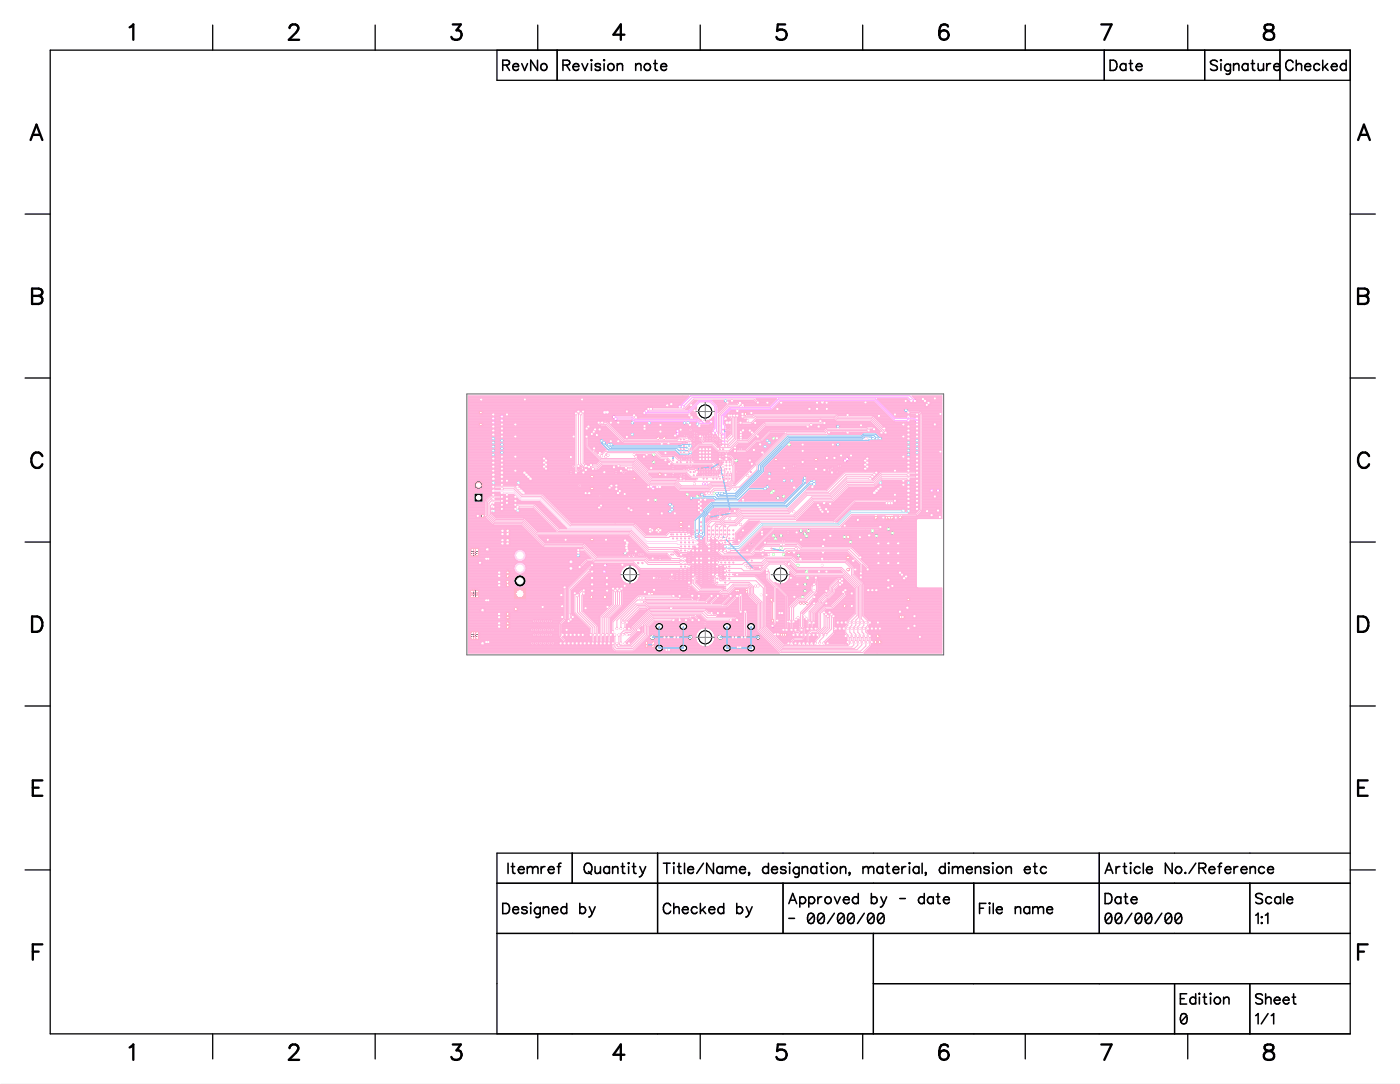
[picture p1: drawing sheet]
<svg xmlns="http://www.w3.org/2000/svg" width="279mm" height="216mm" viewBox="0 0 279 216" stroke-linecap="round" stroke-linejoin="round" font-family="sans-serif">
<defs><g id="words">
<g font-size="6">
<text x="25.6" y="8.9">1</text>
<text x="57.3" y="8.9">2</text>
<text x="89.7" y="8.9">3</text>
<text x="122" y="8.9">4</text>
<text x="154.5" y="8.9">5</text>
<text x="187" y="8.9">6</text>
<text x="219.3" y="8.9">7</text>
<text x="251.7" y="8.9">8</text>
<text x="5.9" y="28.8">A</text>
<text x="270.5" y="28.8">A</text>
<text x="6.2" y="61.5">B</text>
<text x="270.5" y="61.5">B</text>
<text x="6" y="94.1">C</text>
<text x="270.5" y="94.1">C</text>
<text x="6.2" y="126.8">D</text>
<text x="270.5" y="126.8">D</text>
<text x="6.3" y="159.4">E</text>
<text x="270.5" y="159.4">E</text>
<text x="6.3" y="192.1">F</text>
<text x="270.5" y="192.1">F</text>
<text x="25.6" y="212">1</text>
<text x="57.3" y="212">2</text>
<text x="89.7" y="212">3</text>
<text x="122" y="212">4</text>
<text x="154.5" y="212">5</text>
<text x="187" y="212">6</text>
<text x="219.3" y="212">7</text>
<text x="251.7" y="212">8</text>
</g>
<g font-size="4">
<text x="100" y="14.7">RevNo</text>
<text x="112.1" y="14.7">Revision note</text>
<text x="221.1" y="14.7">Date</text>
<text x="241.1" y="14.7">Signature</text>
<text x="256.1" y="14.7">Checked</text>
<text x="101.1" y="174.6">Itemref</text>
<text x="116.3" y="174.6">Quantity</text>
<text x="132.1" y="174.6">Title/Name, designation, material, dimension etc</text>
<text x="220.1" y="174.6">Article No./Reference</text>
<text x="100" y="182.6">Designed by</text>
<text x="132.1" y="182.6">Checked by</text>
<text x="157.1" y="180.6">Approved by - date</text>
<text x="157.1" y="184.6">- 00/00/00</text>
<text x="195.1" y="182.6">File name</text>
<text x="220.1" y="180.6">Date</text>
<text x="220.1" y="184.6">00/00/00</text>
<text x="250.1" y="180.6">Scale</text>
<text x="250.1" y="184.6">1:1</text>
<text x="235.1" y="200.6">Edition</text>
<text x="250.1" y="200.6">Sheet</text>
<text x="235.1" y="204.5">0</text>
<text x="250.1" y="204.5">1/1</text>
</g>
</g></defs>
<path d="M0 0h279.1v215.9h-279.1z" fill="#000" stroke="#000" stroke-width=".2"/>
<path d="M0 0h279.1v215.9h-279.1z" fill="#fff" stroke="#fff" stroke-width=".2"/>
<path d="M93 78.5h95.1v51.9h-95.1z" fill="none" stroke="#636363" stroke-width=".2"/>
<circle cx="155.6" cy="114.4" r="1.29" fill="#fff" stroke="#000" stroke-width=".2"/>
<path d="M153.7 114.4h3.7M155.6 112.6v3.7" fill="none" stroke="#8a8a8a" stroke-width=".2"/>
<circle cx="140.6" cy="126.9" r="1.29" fill="#fff" stroke="#000" stroke-width=".2"/>
<path d="M138.7 126.9h3.7M140.6 125.1v3.7" fill="none" stroke="#8a8a8a" stroke-width=".2"/>
<circle cx="140.6" cy="82" r="1.29" fill="#fff" stroke="#000" stroke-width=".2"/>
<path d="M138.7 82h3.7M140.6 80.1v3.7" fill="none" stroke="#8a8a8a" stroke-width=".2"/>
<circle cx="125.6" cy="114.4" r="1.29" fill="#fff" stroke="#000" stroke-width=".2"/>
<path d="M123.7 114.4h3.7M125.6 112.6v3.7" fill="none" stroke="#8a8a8a" stroke-width=".2"/>
<g fill="none" stroke="#ffb0d9" stroke-width=".2">
<path d="M93.4 78.9h43.8M93.4 79.1h43.6M93.4 79.2h43.5M93.4 79.3h43.4M93.4 79.4h43.3M93.4 79.6h43.1M93.4 79.7h43M93.4 79.8h42.9M93.4 79.9h42.8M138.2 79.9h.6M138.4 79.8h.5M142.1 79.8h2.1"/>
<path d="M142.2 79.9h2M144.2 79.8l.2 .3 .4 .1M144.2 79.7h.1M144.2 79.7v.1M144.2 79.7h-2.2l1.1 1.1M145 79.9l-.2 .3M145 79.8h.5M145 79.9h.5M145 79.8v.1M145.5 79.8l.2 .4M145.5 79.7h.1M145.5 79.7v.1"/>
<path d="M145.5 79.7l-.5 .1M146.3 79.9l-.2 .3M146.3 79.8h4M146.3 79.9h1M146.3 79.8l3.9-.1 .4 .5M146.3 79.8v.1M147.2 80h.1M147.2 80h-.1M147.3 79.9l-.1 .1M147.7 79.9h-.4M147.7 79.9l.2 .3M147.7 79.9h2.7"/>
<path d="M150.8 79.6h3.8M150.9 79.7h3.6M151.1 79.8l-.4-.4h4.1l-1.5 1.5h-4.9M151.1 79.8h3.3M151.1 79.8l.2 .1M151.3 79.9l.1 .3M151.3 79.9h3M175 79.6h5.9M175.1 79.7h5.9M175.2 79.8h5.9M175.3 79.9h5.9M181.9 78.9h5.8"/>
<path d="M182 80l-.1 .2M182 80h.1M182 79.1h5.7M182 80l.1 .2M182.1 79.2h1.6M182.3 79.3h1.3M182.4 79.4l-.6-.6h5.9v24.5h-7.8M182.4 79.4l.1 .1M182.4 79.4h1.2M182.5 79.5h.1M182.6 79.5l.1 .2M182.6 79.6h1"/>
<path d="M182.7 79.7h.9M182.7 79.7l.1 .1M182.8 79.8v.1M182.8 79.9l-.4 .4M182.8 79.8h.9M182.8 79.9h1.2M183.6 79.3a.39 .39 0 0 0 .4 .6M183.7 79.2l-.1 .1M183.9 79.1l-.2 .1M184 79.9v.1M184 79.9h.1M184 79.1l.4 .3"/>
<path d="M184.2 79.2h3.5M184.3 79.3h3.4M184.4 79.4l.2 .1M184.4 79.4h3.3M184.6 79.5l.1 .2M184.6 79.6h3.1M184.7 79.7l.1 .1M184.7 79.7h3M184.8 79.9l-.1 .2M184.8 79.8v.1M184.8 79.8h2.9M184.8 79.9h.1"/>
<path d="M184.8 79.9v.1M185.1 79.8l-.3 .1M185.1 79.8l.2 .1M185.3 79.9l.1 .1M185.3 79.9h2.4M93.4 80h42.7M93.4 80.2h40.2M93.4 80.3h40.1M93.4 80.4h40M93.4 80.5h40M93.4 80.7h40.1M93.4 80.8h40.1"/>
<path d="M93.4 80.9h41.7M93.4 81h41.7M93.4 81.1h35.6M93.4 81.3h35.5M93.4 81.4h35.5M93.4 81.5h35.3M93.4 81.6h21.8M93.4 81.7h21.6M93.4 81.9h2.2M93.4 82h2.1M93.4 82.1h2.1M93.4 82.2h2.1"/>
<path d="M93.4 82.4h2.1M93.4 82.5h2.2M93.4 82.6h6.5M93.4 82.7h6.3M93.4 82.8h6.3M93.4 83h6.2M93.4 83.1h4.7M93.4 83.2h4.6M93.4 83.3h4.5M93.4 83.4h4.5M93.4 83.6h4.6M93.4 83.7h4.7"/>
<path d="M93.4 83.8h4.8M93.4 83.9h4.6M93.4 84h4.6M93.4 84.2h2.3M93.4 84.3h2.1M93.4 84.4h2.1M93.4 84.5h2.1M93.4 84.7h2.1M93.4 84.8h2.1M93.4 84.9h2.3M93.4 85h4.5M93.4 85.1h4.6"/>
<path d="M93.4 85.3h4.7M93.4 85.4h4.8M93.4 85.5h4.6M93.4 85.6h4.6M93.4 85.8h4.5M93.4 85.9h4.6M93.4 86h4.6M93.4 86.1h4.8M93.4 86.3h4.7M93.4 86.4h4.6M93.4 86.5h4.5M93.4 86.6h4.5"/>
<path d="M93.4 86.7h4.6M93.4 86.9h4.7M93.4 87h4.9M93.4 87.1h4.6M93.4 87.2h4.6M93.4 87.3h4.5M93.4 87.5h4.6M93.4 87.6h4.6M93.4 87.7h4.7M93.4 87.8h4.7M93.4 87.9h4.6M93.4 88.1h4.6"/>
<path d="M93.4 88.2h4.5M93.4 88.3h4.6M93.4 88.4h4.7M93.4 88.6h6.2M93.4 88.7h4.7M93.4 88.8h4.6M93.4 88.9h4.5M93.4 89h4.5M93.4 89.2h4.6M93.4 89.3h4.7M93.4 89.4h4.8M93.4 89.5h4.6"/>
<path d="M93.4 89.6h4.6M93.4 89.8h4.5M93.4 89.9h4.6M93.4 90h4.6M93.4 90.3h4.7M93.4 90.4h4.6M93.4 90.5h4.5M93.4 90.6h4.5M93.4 90.7h4.6M93.4 90.9h4.7M93.4 91h4.8M93.4 91.1h4.6"/>
<path d="M93.4 91.2h4.6M93.4 91.4h4.5M93.4 91.5h4.6M93.4 91.6h4.6M93.4 91.7h4.8M93.4 91.8h4.7M93.4 92h4.6M93.4 92.1h4.5M93.4 92.2h4.5M93.4 92.3h4.6M93.4 92.4h4.7M93.4 92.6h6.2"/>
<path d="M93.4 92.7h4.6M93.4 92.8h4.6M93.4 92.9h4.5M93.4 93h4.6M93.4 93.2h4.6M93.4 93.3h4.7M93.4 93.4h6.3M93.4 93.5h6.3M93.4 93.7h6.4M93.4 93.8h6.8M93.4 93.9h6.3M93.4 94h6.3"/>
<path d="M93.4 94.1h6.2M93.4 94.3h4.7M93.4 94.4h4.6M93.4 94.5h4.5M93.4 94.6h4.5M93.4 94.8h4.6M93.4 94.9h4.7M93.4 95h4.8M93.4 95.1h4.6M93.4 95.2h4.6M93.4 95.4h4.5M93.4 95.5h4.6"/>
<path d="M93.4 95.6h4.6M93.4 95.9h1.6M93.4 96h1.4M93.4 96.1h1.3M93.4 96.2h1.2M93.4 96.3h1.1M93.4 96.5h1.1M93.4 96.6h1.1M93.4 96.7h1.1M93.4 96.8h1.1M93.4 96.9h1.1M93.4 97.1h1.2"/>
<path d="M93.4 97.2h1.3M93.4 97.3h1.4M93.4 97.4h1.6M93.4 97.5h4.6M93.4 97.7h4.5M93.4 97.8h4.5M93.4 97.9h4.6M93.4 98h4.7M93.4 98.2h6.2M93.4 98.3h1.1M93.4 98.4h1.1M93.4 98.5h1.1"/>
<path d="M93.4 98.6h1.1M93.4 98.8h1.1M93.4 98.9h1.1M93.4 99h1.1M93.4 99.1h1.1M93.4 99.3h1.1M93.4 99.4h1.1M93.4 99.5h1.1M93.4 99.6h1.1M93.4 99.7h1.1M93.4 99.9h1.1M93.4 100h3.2"/>
<path d="M94.5 96.8v.1M94.5 96.9l.3 .4M94.8 97.3l.5 .2 .5-.1M95.3 95.7l-.6 .4-.2 .7M95.5 95.7l.6 .4M95.7 84.9h.3M95.8 81.8l-.2 .1a.38 .38 0 0 0 0 .6M95.8 97.4h2.3M95.8 95.9h2.3M95.9 81.8l.3 .2M96 84.9h1.9M96 97.3h2.2"/>
<path d="M96 84.2a.39 .39 0 0 0-.5 .2 .39 .39 0 0 0 .2 .5M96 84.2h1.9M96 96h2M96 84.2l.2 .3v.3M96.1 82.5h18.3M96.1 97.2h1.9M96.1 81.9h18.8M96.1 96.1h1.8M96.1 96.1l.2 .3M96.2 84.8h1.8M96.2 84.8l-.2 .1M96.2 84.3h1.8"/>
<path d="M96.2 97.1h1.8M96.2 97.1l-.4 .3M96.2 82.4h18.2M96.2 96.2h1.7M96.2 82v.1M96.2 82h18.7M96.2 84.4h1.8M96.2 84.7h1.9M96.2 96.9v.2M96.2 82.2l-.2 .3h-.4M96.2 82.1v.1M96.2 82.1h18.3"/>
<path d="M96.2 82.2h18.2M96.2 96.9h1.7M96.3 84.5h18.2M96.3 96.3h1.7M96.3 96.4l-.1 .5M96.3 96.5h1.8M96.3 96.8h1.7M96.3 96.6h1.9M96.3 96.7h1.7M96.3 98.3h3.4M96.3 98.4h3.4M96.3 98.5h3.6"/>
<path d="M96.3 98.6h3.5M96.3 98.8h1.3M96.3 98.9h1.1M96.3 99h1M96.3 99.1h.9M96.3 99.3h.8M96.3 99.4h.6M96.3 99.5h.5M96.3 99.6h.4M96.3 99.7h.3M96.3 99.9h.3M97.6 98.8l-.9 .9v2.8l-.4-.2h-2.9"/>
<path d="M97.7 98.7l-.1 .1M98 97.7a.39 .39 0 0 0 .1 .4 .39 .39 0 0 0 .5 0M98 89.7v.3l.3 .1M98 93v.2M98 96.1l.2 .4h.3l.2-.2M98 88.1l.1 .3M98 92.1a.39 .39 0 0 0 .1 .4 .39 .39 0 0 0 .5-.1M98 83.5v.1M98 84.1v.3l.3 .1-.3 .3M98 90.5v.1M98 95.3v.3l.3 .1M98 89.1v.1"/>
<path d="M98 87.5l.1 .2M98 90.6v.2M98 97.1l.3 .2M98 91.6l.3 .2 .4-.2M98 93.2l.1 .1M98 86.8l.3 .1M98 94.8l.2 .1h.4M98 83.6l.1 .1M98 84.8v.4M98 86.3v.5M98 96.7v.4M98 85.2l.1 .1"/>
<path d="M98 88v.1M98 89.2l.3 .2M98 89.5v.2M98 90.8h.1M98 96v.1M98 97.5v.2M98.1 90.8l.2 .1M98.1 88.4l.2 .2M98.1 87.1l-.1 .4M98.1 88.7l-.1 .4M98.1 92.7l-.1 .3M98.1 83.7l.2 .1"/>
<path d="M98.1 85.3h.2M98.1 91.8l-.1 .3M98.1 83.8l-.1 .3M98.1 86.1h.2M98.1 87.7h.2M98.2 85.4a.39 .39 0 0 0-.2 .3 .39 .39 0 0 0 .1 .4M98.2 91l-.2 .3v.3M98.2 96.6l-.2 .1M98.3 92.6l-.2 .1M98.3 83l-.3 .1v.4M98.3 86.2l-.3 .1M98.3 85.3h.1"/>
<path d="M98.3 85.4h-.1M98.3 86.9v.1M98.3 87.8l-.3 .2M98.3 87.7h.1M98.3 87h16.2M98.3 91l.4 .2M98.3 83.8h-.2M98.3 83.8h.1M98.3 86.2h.1M98.3 86.2h.2M98.3 89.4l-.3 .1M98.3 88.6l-.2 .1"/>
<path d="M98.3 87l-.2 .1M98.3 88.6l.3 .1M98.3 89.4l.4 .1M98.3 91h-.1M98.3 97.4l-.3 .1M98.3 97.4h.3M98.3 99.4h-.5l-.6 .6v2.7M98.4 83l.2 .1M98.4 83.8l.3 .1M98.4 87l.3 .1M98.4 85.4l.3 .1M98.4 86.9l-.1 .1"/>
<path d="M98.4 87.8h.2M98.4 92.6l.3 .2M98.5 90.1h1.1M98.5 86.1l-.2 .1M98.5 86.2h.1M98.5 96.6h.1M98.5 85.4h1.1M98.5 91h9.8M98.5 86.1h1.1M98.5 91.7h1.1M98.5 95h1.1M98.5 97.3h-.2"/>
<path d="M98.5 97.3h1.1M98.5 86.1h.1M98.5 83.8h1.1M98.5 89.4h1.1M98.5 87.7h1.2M98.6 87.8h1.1M98.6 93.3h1.1M98.6 83.7h1.1M98.6 89.3h1.1M98.6 98.1h.1M98.6 97.4l1.1 .1M98.6 93.3h-.5"/>
<path d="M98.6 91.8h-.5M98.6 97.3h-.1M98.6 83.7l-.2 .1M98.6 86.2l.1 .2M98.6 87.8l.1 .1M98.6 89.3l-.3 .1M98.6 91.8l.1 .2M98.6 96.6h.1M98.6 87.7h-.2M98.6 86.3h1.1M98.6 91.8h1.1M98.6 94.9h1.1"/>
<path d="M98.6 97.3h1.1M98.6 97.4h1.1M98.6 96.6l4.1 .1M98.6 97.3h.1M98.6 85.3h1.1M98.6 90.9h15.9M98.6 95.9h4.5M98.6 96.5h4.5M98.6 84.7h15.9M98.6 86.9h15.9M98.6 90.3h1.1M98.6 95.9l-.3-.1-.3 .2"/>
<path d="M98.6 83.1l.1 .1M98.6 88.7l.1 .1M98.6 95.9l.1 .1M98.6 83.1h1.1M98.6 88.7h1.1M98.6 92.4h1.1M98.6 94.3h1.1M98.6 87.1h15.9M98.6 88.4h1.1M98.6 92.7h1.1M98.7 84.4h15.8M98.7 90h1"/>
<path d="M98.7 90l-.3 .1h-5M98.7 91.1h9.4M98.7 95.1l-.4-.1-.3 .3M98.7 95.6h6.7M98.7 98h1M98.7 83.9v.4M98.7 85.5v.1M98.7 87.9v.4M98.7 89.5v.3M98.7 84.4l-.3 .1 .3 .3M98.7 86l-.2 .1M98.7 93.2l-.1 .1"/>
<path d="M98.7 95.1v.2M98.7 87.1v.1M98.7 85.5h1M98.7 86h1M98.7 89.5h1M98.7 91.6h1M98.7 95.1h1M98.7 83.9h1M98.7 87.6h1M98.7 87.9h1M98.7 93.2h1M98.7 83.6h1"/>
<path d="M98.7 85.1h1M98.7 86.4h1M98.7 89.2h1M98.7 90.7h15.8M98.7 92h1M98.7 94.8h1M98.7 88.8v.1M98.7 90.7l-.4 .2M98.7 90.4a.39 .39 0 0 0-.4-.2 .39 .39 0 0 0-.3 .3M98.7 92v.1M98.7 94.4l-.4-.2a.4 .4 0 0 0-.3 .6M98.7 83.5l-.1 .2"/>
<path d="M98.7 87.2v.2l-.1 .3M98.7 94.4v.2M98.7 85.1l-.3 .2M98.7 84.8v.1M98.7 86.7l-.3 .2M98.7 86.4v.1M98.7 89.1l-.1 .2M98.7 90.4v.1M98.7 92.3l-.1 .1M98.7 96v.1M98.7 83.2h1M98.7 84.8h15.8"/>
<path d="M98.7 86.7h15.8M98.7 88.8h1M98.7 90.4h1M98.7 92.3h1M98.7 94.4h1M98.7 95.5l-.3 .2h-5M98.7 96h4.3M98.7 96.3h4.3M98.7 83.2v.1M98.7 85.6v.3M98.7 91.2v.4M98.7 92.8v.2"/>
<path d="M98.7 84.3v.1M98.7 85.9v.1M98.7 88.3l-.3 .3M98.7 89.9v.1M98.7 99.2h1l.3 .2-1.3 .1zM98.7 84.3h15.8M98.7 85.6h1.1M98.7 85.9h1.1M98.7 87.2h15.8M98.7 88.3h1M98.7 89.9h1.1M98.7 91.2h9.4"/>
<path d="M98.7 92.8h1M98.7 95.5h6.7M98.7 99.3h1.1M98.7 83.4h1.1M98.7 84h1.1M98.7 85h1.1M98.7 86.5h1.1M98.7 87.5h1.1M98.7 88.1h1.1M98.7 89h1.1M98.7 89.6h1.1M98.7 90.5h1.2"/>
<path d="M98.7 90.6h15.8M98.7 91.5h1.1M98.7 92.1h1.1M98.7 93h1.1M98.7 94.6h1.1M98.7 95.2h1.1M98.7 96.1h4.2M98.7 96.2h4.2M98.7 86.6v.1M98.7 83.3v.2M98.7 84.9v.1M98.7 86.5v.1"/>
<path d="M98.7 88.9v.2M98.7 90.5v.1M98.7 92.1v.2M98.7 95.3v.2M98.7 96.1v.1M98.7 85v.1M98.7 93v.2M98.7 96.2v.1M98.7 89.8v.1M98.7 90.6v.1M98.7 94.6l-.1 .3M98.8 83.3h1.1"/>
<path d="M98.8 84.2h15.7M98.8 84.9h15.7M98.8 85.8h15.7M98.8 86.6h15.7M98.8 87.3h15.7M98.8 88.2h1.1M98.8 88.9h1.1M98.8 89.8h1.2M98.8 91.4h9.3M98.8 92.2h1.1M98.8 92.9h1.1M98.8 94.5h1.1"/>
<path d="M98.8 95.4h6.5M99.7 92.6l.1 .2M99.7 83h.1M99.7 86.1v.3M99.7 90.1v.2M99.7 91.7v.3M99.7 94.1v.3M99.7 97.3v.1M99.7 83.8v.1M99.7 85.4v.1M99.7 89.4l.1 .2M99.7 95v.1"/>
<path d="M99.7 98.2v.1M99.7 98.1h-1.1M99.7 98.3l.2 .2M99.7 87.9v.1M99.7 83l.2 .3M99.7 85.3v.1M99.7 93.3v.1M99.7 94.9v.1M99.7 97.4v.1M99.7 98.1v.1M99.7 90.3v.1M99.7 93.4v.1"/>
<path d="M99.7 93.2l.4-.2 .3 .3M99.7 90v.1M99.7 94v.1M99.7 86v.1M99.7 93.2v.1M99.7 88.7l.2 .2M99.7 83.9l.3 .2M99.7 82.8v.2M99.7 87.6v.3M99.7 85.5l.3 .3M99.7 87.6l.5-.2 .2 .3M99.7 91.6v.1"/>
<path d="M99.7 93.5l.1 .2M99.7 94.4a.39 .39 0 0 0 .7 0M99.7 83.6v.2M99.7 89.2v.2M99.7 92.3v.3M99.7 85.1l.5-.1 .2 .1v.3M99.7 85.1v.2M99.7 88l.1 .1M99.7 90.4l.2 .1M99.7 92l.1 .1M99.8 89.6l.2 .1M99.8 91.5l.4-.1 .2 .4"/>
<path d="M99.8 85.9l-.1 .1M99.8 91.5l-.1 .1M99.8 92.8l.1 .1M99.8 92.1h.5M99.8 83.5l-.1 .1M99.8 88.1l.2 .1M99.8 89.1l-.1 .1M99.9 88.9h.1M99.9 92.9h.3M99.9 83.3h.1M99.9 82.6h.3M99.9 88.2l-.2 .2v.3"/>
<path d="M99.9 82.6l-.2 .2M99.9 98.5h.1M100 83.3h.1M100 83.4l-.2 .1M100 89l-.2 .1M100 88.9h.1M100 93.8l-.3 .2M100 98.6l-.3 .1M100 85.8l-.2 .1M100 88.2h.2M100 88.2h-.1M100 89.8l.4 .1"/>
<path d="M100 89.8l-.3 .2M100 98.6l.3 .1M100.1 97.3h2.4l1.4 1.6h3.9l5.9 5.8h12.6l2.3 2.4h4.7l.2-.2h4.3l.4 .4M100.1 99.7h-2.2l-.4 .5v2.4l1.2 1.2h5.6l2.6 2.6h18.4l3.8 3.8h3.8l1.1 1h1.8M100.1 99h-2.3l-.9 .8v3l1.5 1.5h5.6l4.5 4.4h7.6l2.7 2.7h9.8l.6 .6h6.6M100.1 99.3l-1.4 .1M100.1 83.4l.2 .1M100.1 85.8l.3 .1M100.1 89l.2 .1M100.1 99.4h.1M100.1 89.8h14.4M100.2 98.5l2.1-.1 .2 .2"/>
<path d="M100.2 99.4l.2 .1M100.2 93.8l.2 .1M100.2 92.9h7.9M100.2 99.4h.4M100.2 93.8h4.4l.3 .1M100.2 82.6h14.3M100.2 88.2h14.3M100.2 83.3h14.3M100.2 88.9h14.3M100.2 92.2l-.5 .1M100.2 92.2h7.9M100.2 94.5h4.2"/>
<path d="M100.2 88.2l.2 .3v.3M100.2 83.3h-.1M100.2 82.6l.2 .1M100.2 88.9h-.1M100.2 92.2l.2 .1M100.2 90.5h14.3M100.3 85h14.2M100.3 94.6h-.4l-.2 .3M100.3 90.5h-.4M100.3 94.6l.1 .2M100.3 86.5h14.2M100.3 92.1h7.8"/>
<path d="M100.3 94.6h4.3M100.3 83.4h14.2M100.3 88.1h14.2M100.3 89h14.2M100.3 87.5h14.2M100.3 93h7.8M100.3 93.7h8.3M100.3 98.6h2.2M100.3 99.3h.4M100.3 84h14.2M100.3 89.6h14.2M100.3 95.2h4.8"/>
<path d="M100.3 98.7l.1 .2M100.3 83.5l.1 .3M100.3 89.1l.1 .2M100.3 88l-.3 .2M100.3 89.6l-.3 .1M100.3 99.2l-.2 .1M100.3 85.6h14.2M100.3 85.9h14.2M100.3 91.5h7.8M100.3 89.9h14.2M100.4 82.7h14.1M100.4 83.2h14.1"/>
<path d="M100.4 88.3h14.1M100.4 88.8h14.1M100.4 92.8h7.7M100.4 93.9h3.8M100.4 99.5h.3M100.4 90.4l-.1 .1M100.4 82.7v.4l-.2 .2M100.4 85.9v.2M100.4 89.9v.5M100.4 92.3v.4l-.2 .2M100.4 93.9v.5M100.4 99.5v.5"/>
<path d="M100.4 85.6l-.4 .2M100.4 88.8l-.2 .1M100.4 100l-.2 .1M100.4 90.4h14.1M100.4 92.3h7.7M100.4 94.4h3.8M100.4 100h.3M100.4 85.1h14.1M100.4 86.4h14.1M100.4 92h7.7M100.4 94.8h4.2M100.4 93.5l-.3 .2h-.3"/>
<path d="M100.4 94.8v.1M100.4 99.1l-.1 .1M100.4 83.6h14.1M100.4 83.9h14.1M100.4 87.6h14.1M100.4 87.9h14.1M100.4 89.2h14.1M100.4 93.2h7.7M100.4 93.5h8.1M100.4 98.8h2M100.4 99.1h.3M100.4 85.5h14.1"/>
<path d="M100.4 86h14.1M100.4 89.5h14.1M100.4 90h14.1M100.4 91.6h7.7M100.4 95.1h4.6M100.4 85.5v.1M100.4 82.8h14.1M100.4 83.1h14.1M100.4 88.4h14.1M100.4 88.7h14.1M100.4 90.3h14.1M100.4 92.4h7.8"/>
<path d="M100.4 92.7h7.8M100.4 94h3.8M100.4 94.3h3.8M100.4 99.6h.4M100.4 99.9h.4M100.4 86.1l-.2 .4h-.2l-.3-.1M100.4 99v.1M100.4 85.4v.1M100.4 94.9v.3l-.2 .1-.5-.2M100.4 87.7l-.1 .3M100.4 89.3l-.1 .3M100.4 93.3v.1"/>
<path d="M100.4 98.9v.1M100.4 83.8l-.3 .3M100.4 91.8l-.1 .3M100.4 93.4v.1M100.4 83h14.1M100.4 83.7h14.1M100.4 83.8h14.1M100.4 85.3h14.1M100.4 85.4h14.1M100.4 86.1h14.1M100.4 86.3h14.1M100.4 87.7h14.1"/>
<path d="M100.4 87.8h14.1M100.4 88.6h14.1M100.4 89.3h14.1M100.4 89.4h14.1M100.4 90.1h14.1M100.4 91.7h7.9M100.4 91.8h7.8M100.4 93.3h7.9M100.4 93.4h8.1M100.4 94.1h3.7M100.4 94.9h4.3M100.4 95h4.6"/>
<path d="M100.4 98.9h2M100.4 99h.4M100.4 99.7h2M100.7 99.4l.3 .3M100.7 99.3v.1M100.7 99.1v.2M100.9 99l-.2 .1M100.9 99h.4M101.1 99.8l.2 .1M101.3 99h1.1M101.3 99l.1 .3v.3M101.3 99.9h1.1"/>
<path d="M101.3 99.9l.1 .1M101.3 99.6h1.1M101.4 99.6l-.7 .4M101.4 99.1h1M101.4 100h1M101.4 99.5h1M101.4 99.3h1.1M102.4 99.8l.1 .2M102.4 98.9l.1 .4M102.4 98.5h-2.4M102.5 99.5l-.1 .3M102.5 99.3h.2l-.2 .2"/>
<path d="M102.5 98.6l-.1 .3M102.6 96.7h.2M102.7 96.7l.1 .1M102.8 99.3l-1.4 .1M102.8 99.4h.1M102.8 96.8h.1M102.9 99.4h.4M102.9 99.4h.1M102.9 96.1l.2 .4M103 99.3h-.2M103 99.4v.1M103 96l-.1 .1"/>
<path d="M103 99.3h.1M103 99.5l.1 .2M103 99.2l.7 .5M103 99.2v.1M103 96.6h-4.8M103.1 99.5h.3M103.1 100h4.6M103.1 95.9l-.1 .1M103.1 95.9h.5M103.1 99.6h.4M103.1 99.9h4.5M103.1 99.7l-.3 .4"/>
<path d="M103.2 99.7h.4M103.3 96.6l.2 .1M103.5 96.7h18M103.5 96.7v.1M103.5 96.8h17.8M103.5 96.8v.1M103.5 97h.1M103.5 96.9v.1M103.6 96.9h17.6M103.6 97l.3 .2M103.6 95.9h24.8M103.6 96.5h18"/>
<path d="M103.6 95.9a.39 .39 0 0 1 0 .5 .39 .39 0 0 1-.5 .1M103.7 99.7l3.8 .1 5.5 5.5h-1.5l-4.9-4.9M103.7 96h24.8M103.7 96.3h19M103.7 96.1h24.9M103.7 96.2h25M103.8 97.1h13.9M103.9 97.2h13.7M103.9 97.2v.2M103.9 97.4h.1M103.9 97.4l.4 .3M103.9 97.3h13.7"/>
<path d="M104.1 97.4h13.5M104.2 94.1l.1 .3 .3 .1 .2 .4M104.2 94v.1M104.2 97.5h13.5M104.3 97.8h.1M104.3 97.8h.2l.2 .4M104.3 97.7v.1M104.3 97.7h13.5M104.5 93.8l-.3 .2M104.6 97.9h11.9M104.7 93.8h9.8M104.7 98h11.7"/>
<path d="M104.7 98.2h11.7M104.7 98.2v.1h11.7M104.8 94.9l.2 .1M104.9 93.9h8.6M104.9 93.9v.1M104.9 94v.2M104.9 94.2h.1M104.9 94h8.6M104.9 94.2h.3l.1 .4M105 94.1h8.5M105 95v.1M105 95h.1"/>
<path d="M105 95.1l.1 .2M105.1 95.3h.2M105.2 94.3h8.3M105.3 94.4h8.4M105.3 95.3h.1M105.3 94.5h21.7M105.3 94.6h.1M105.3 94.6h.3M105.4 95.3v.1M105.4 95.4l.1 .2M105.5 95.6l.2 .1M105.6 94.6l.1 .2"/>
<path d="M105.6 94.6h12.2M105.7 94.8h12M105.7 94.8v.1M105.7 94.9h11.9M105.7 94.9l.4 .2M105.9 95.7h22.3M105.9 95h11.7M106.1 95.6h20.1M106.1 95.1v.2M106.1 95.1h11.6M106.1 95.5l-.3 .2h-7.3M106.1 95.2h11.7"/>
<path d="M106.1 95.5h20M106.1 95.3v.2M106.2 95.4h19.9M108 98.3l6 5.9 12.6 .1M108.1 91.3v.3M108.1 92.9l.1 .4M108.1 92.2v.1M108.1 92.3l.4 .3h-8.1M108.1 91.6h.1M108.2 92.7l-.1 .2M108.2 91.6v.1M108.2 91.1l-.1 .2"/>
<path d="M108.2 98.4h8.2M108.2 91.7h.1M108.2 93.3h.1M108.2 91.8l-.1 .4M108.2 92.7h.1M108.2 91.1h.1M108.3 91.7l.2 .1M108.3 93.3h.2v.2M108.3 92.6l-.1 .1M108.3 91.8h-.1M108.3 91l-.1 .1M108.3 91h.1"/>
<path d="M108.3 91h.3M108.3 98.5h8.2M108.4 92.6h-.1M108.5 98.6h28.1M108.5 91.8h.1M108.5 91.8h-.2M108.5 93.5l.2 .2h.4M108.6 91l.2 .2M108.6 91h5.9M108.6 98.8h28.1M108.7 98.9h28.9M108.8 91.1h5.7"/>
<path d="M108.8 99h28.7M108.8 91.2l.3 .3M108.8 91.2h5.7M108.8 92.9h.1M108.8 92.9l.4 .3-.1 .5M108.9 91.4h5.6M108.9 99.1h28.5M109 92.9h-.2M109 92.9h5M109 92.2l.2 .1M109 92.2h5.5M109.1 99.3h21.4"/>
<path d="M109.1 92.1h-.3l.2 .1M109.1 92.1h5.4M109.1 93.7h5.4M109.1 93h4.9M109.1 91.5h5.4M109.1 91.5l.1 .3M109.2 92.8h4.8M109.2 92l-.1 .1M109.2 92.3v.1M109.2 92.3h5.3M109.2 99.4h21.1M109.2 92h5.3"/>
<path d="M109.2 91.6h5.3M109.2 93.2h4.9M109.2 93.5h5.3M109.2 92.7h4.9M109.2 92.7l-.2 .2M109.2 92.4v.3M109.2 91.8h5.3M109.2 92.4h5.3M109.2 91.8v.2M109.3 91.7h5.2M109.3 92.6h5.2M109.3 93.3h5.2"/>
<path d="M109.3 93.4h5.2M109.3 99.5h21M109.4 99.6h20.9M109.6 99.7h20.7M109.7 99.9h20.7M109.8 100h29.1M113.5 94.1a.32 .32 0 0 0 .1 .3 .32 .32 0 0 0 .4 0l.1-.1M113.5 93.9v.2M113.7 93.8l-.2 .1M113.9 93.8l.2 .1M113.9 94.4h.6M114 92.9v.1"/>
<path d="M114 93l.1 .2M114.1 93.9h.4M114.1 93.9v.2M114.1 94.3h.3M114.1 92.7l-.1 .2M114.1 94.1v.2M114.1 94h.3M114.1 94.1h.3M114.1 93.2l.4-.1v.7M114.2 92.6l-.1 .1M114.4 94.1l.1 .3M114.4 82.5l.1 10.2-.1-.1"/>
<path d="M114.4 94v.1M114.5 82.1l-.1 .4M114.5 93.8l-.1 .2M114.7 82l-.2 .1M114.8 82.4v11.7M114.9 82h.1M114.9 81.9h.1M115 81.8l-.1 .1M115.1 94.4h.9M115.1 93.1h.1M115.1 93.1v.3M115.1 93.2h.1"/>
<path d="M115.1 93.3h.4M115.1 93.4h.1M115.1 93.1l.1 .1M115.1 93.4h.4M115.2 94.3l-.4 .2-.3-.1M115.2 94.3h.7M115.2 81.6l.4 .2M115.2 81.6l-.2 .2M115.2 94h.1M115.2 94v.1M115.2 94.1h.1M115.2 94h.7"/>
<path d="M115.2 94.1h.7M115.2 94.1v.2M115.3 82v10.8M115.4 93.2h.1M115.5 81.6h.6M115.5 93.2h-.3M115.5 93.4l.1 .2M115.5 93.2v.2M115.5 93.4v.1M115.6 93.9h.4M115.6 93.5v.1M115.6 93.6v.3l-.2 .1"/>
<path d="M115.6 81.7h.3M115.6 81.8l.1 .2 .2-.1M115.6 93.7h.4M115.6 93.8h.4M115.6 93.6l.4-.1-.1 .5M115.6 93l-.1 .2M115.7 92.7l.3 .4-.3-.1M115.7 92.7h.1M115.7 92.7l-.2 .5M115.7 93h-.1M115.7 81.9h.1M115.7 92.9h.2"/>
<path d="M115.7 92.8h.1M115.7 82.4v10l.6 .5v1.2M115.9 81.7v.2M115.9 94.1v.2M115.9 94v.1M115.9 94.3l.4 .2 .4-.2M116.1 81.6l.5 .2M116.1 81.6l-.2 .1M116.2 82v10.3l.6 .5M116.4 81.6h8.4M116.4 98.4l.1 .1M116.5 82.4h3.7"/>
<path d="M116.5 82.5h3.8M116.5 82.6h9.5M116.5 82.7h5.7M116.5 82.8h5.5M116.5 83h5.5M116.5 83.1h5.5M116.5 83.2h5.5M116.5 83.3h5.6M116.5 83.4h5.8M116.5 83.6h5.8M116.5 83.7h5.9M116.5 83.8h2.7"/>
<path d="M116.5 83.9h2.5M116.5 84h2.5M116.5 84.2h2.4M116.5 84.3h2.4M116.5 84.4h2.5M116.5 84.5h2.7M116.5 84.7h.5M116.5 84.8h.5M116.5 84.9h.4M116.5 85h.2M116.5 85.1h.1M116.5 85.5h.1"/>
<path d="M116.5 85.6h.2M116.5 85.8h1.5M116.5 85.9h1.5M116.5 86h1.5M116.5 86.1h1.3M116.5 86.3h1.1M116.5 86.4h1.1M116.5 86.5h1.1M116.5 86.6h.3M116.5 86.7h.1M116.5 87.2h.1M116.5 87.3h.1"/>
<path d="M116.5 87.5h.1M116.5 87.6h.1M116.5 87.7h.1M116.5 87.8h.1M116.5 87.9h.1M116.5 88.1h.1M116.5 88.2h.1M116.5 88.3h.1M116.5 88.4h.1M116.5 88.6h.1M116.5 88.7h.1M116.5 88.8h.1"/>
<path d="M116.5 88.9h.1M116.5 89h.2M116.5 89.2h.3M116.5 89.3h.5M116.5 89.4h.6M116.5 89.5h.7M116.5 89.6h.8M116.5 89.8h.9M116.5 89.9h1.1M116.5 90h1.2M116.5 90.1h1.3M116.5 90.3h1.4"/>
<path d="M116.5 90.4h1.6M116.5 90.5h1.7M116.5 90.6h1.8M116.5 90.7h1.9M116.5 90.9h2M116.5 91h2.2M116.5 91.1h2.3M116.5 91.2h2.4M116.5 91.4h2.5M116.5 91.5h2.6M116.5 91.6h2.8M116.5 91.7h2.9"/>
<path d="M116.5 91.8h2.9M116.5 92h2.7M116.5 92.1h2.6M116.5 82.2h.1M116.5 82.2v9.9l.3 .3M116.6 81.7h4.3M116.6 82.2h3.5M116.6 81.8v.1M116.6 92.2h2.4M116.6 94.4h6.1M116.6 93.1h.1M116.6 93.1v.7"/>
<path d="M116.6 93.8v.1M116.6 93.2h.5M116.6 93.3h.6M116.6 93.4h1.2M116.6 93.5h1.2M116.6 93.7h1.3M116.6 93.8h6.8M116.6 86.8v.4M116.6 93.1l.1 .1M116.6 82.1l-.1 .1M116.6 87.2h.1M116.6 93.9h.1"/>
<path d="M116.6 81.9h3.6M116.6 82.1h3.5M116.6 81.9v.1M116.6 85.1v.4M116.6 82h.1M116.6 82v.1M116.6 87.2l.1 1.7M116.6 82h3.6M116.7 88.9l2.7 2.9-.5 .5h-.8M116.7 93.9h5.9M116.7 93.9v.2M116.7 94.3h5.8"/>
<path d="M116.7 94h5.8M116.7 94.1v.2M116.7 92.3h.9M116.7 94.1h5.8M116.8 85l-.2 .1M116.8 92.8h.1M116.8 86.6l.4 .1M116.8 86.6l-.2 .2M116.8 92.4h.1M116.9 92.4l.2 .2M116.9 85h-.1M116.9 85h.1"/>
<path d="M116.9 87v1.9l2.8 2.7h6.8l2.5 2.5h7.8l1 .9h5.4l.3-.3M117 92.4h.5M117 97.9a.39 .39 0 0 0-.5 0 .39 .39 0 0 0-.1 .5M117 97.9l.1 .1M117 97.9h.2M117 98.5h.2M117.1 93.1h.1M117.1 86.6h.5M117.1 93.1v.2M117.1 93.1l-.2 .1M117.1 84.7l-.2 .3M117.1 98.4l-.3 .2-.3-.1"/>
<path d="M117.1 98.4h.1M117.1 92.6h.3M117.1 98v.1M117.1 92.6l.1 .1M117.1 98.4l.1 .1M117.1 93.3l.3 .1 .3-.1M117.2 92.7h.1M117.2 87.3h6M117.2 87.5h2.5M117.2 87.6h2.4M117.2 87.7h2.3M117.2 87.8h2.3"/>
<path d="M117.2 87.9h2.4M117.2 88.1h2.4M117.2 88.2h2.4M117.2 88.3h2.4M117.2 88.4h2.5M117.2 88.6h2.6M117.2 88.7h2.7M117.2 86.7h.5M117.2 84.6l-.1 .1M117.2 87.2h.1M117.2 85.6h1M117.2 86.7l.1 .2"/>
<path d="M117.3 87.2h5.8M117.3 88.8h2.7M117.3 87.1l-.1 1.6 1 1-.1-.3M117.3 86.9v.2M117.3 86.9h1.3M117.3 87.1h5.7M117.3 85.5h.9M117.3 87h1.4M117.3 85.5l-.4 .3-.3-.3M117.3 85.3h.1M117.3 85.4v.1M117.3 85.3v.1"/>
<path d="M117.4 85.4h.9M117.4 84.6l.3 .2M117.4 88.9h2.8M117.4 93h1.6l.9-.8h6.4l3.5 3.5h5l1 1.1h5.3l.6-.7h3.2l.2-.2v-1.6l-.3-.3M117.4 92.6l-.2 .1M117.5 92.4l-.1 .2M117.5 89h.6M117.5 85.3h-.1M117.6 85.3h.7M117.6 84.7h1.8M117.6 92.3l-.1 .1M117.6 86.5l.3 .3"/>
<path d="M117.6 86.4v.1M117.6 89.2h.5M117.6 95l.1 .1M117.7 85.1h3.3M117.7 94.9l-.1 .1M117.7 86.3l-.1 .1M117.7 84.8v.1M117.7 85.1l-.2 .2M117.7 84.8h1.8M117.7 93.3h.1M117.7 84.9v.2M117.7 84.9h3.1"/>
<path d="M117.7 85h3.2M117.7 97.9h5.2M117.7 97.9l-.3-.1-.3 .2M117.7 97.1a.39 .39 0 0 0 0 .5 .39 .39 0 0 0 .5 .1M117.7 97.9a.4 .4 0 0 1 .1 .6 .4 .4 0 0 1-.6 0M117.7 98.5h5.3M117.8 89.3h.2M117.8 98h5M117.8 98.4h5.1M117.8 93.4l.2 .3M117.8 93.3h.1M117.8 93.3h-.1"/>
<path d="M117.8 92.6h1.2l.7-.7h6.7l3.5 3.5h5l.4 .5h8.9l.3-.3v-1.9l-.4-.3M117.8 93.3v.1M117.9 98.2h4.9M117.9 98.3h4.9M117.9 89.4h.1M117.9 96.9l-.2 .2M118 86l-.3 .3M118 93.7l.1 .1M118 89.5h.1M118 85.8v.2M118 89.3l.1 .1M118.1 96.9l.2 .2"/>
<path d="M118.1 92.3h-.5M118.1 92.3l.1 .1M118.1 89.2l-.1 .1M118.1 89.1v.1M118.2 97.7h4.4M118.2 93.4h.8l1-1h6.1l3.6 3.6h4.9l1.1 1h5.5l.6-.6h3.2l.8-.8v-1.2l-.4-.4M118.2 85.6h.1M118.2 85.6l-.2 .2M118.3 94.6h-.4l-.2 .3M118.3 94.6l.1 .2M118.3 94.6h8.8M118.3 86.7h.3"/>
<path d="M118.3 97.1l.1 .1M118.3 95.2h7.8M118.3 97.1h2.8M118.3 97.6l-.1 .1M118.3 97.5h4.2M118.3 85.3v.3M118.3 86.6h.3M118.3 86.6l-.3 .2M118.4 86.5h.2M118.4 94.8h8.9M118.4 97.2h2.7M118.4 94.8a.39 .39 0 0 1-.2 .5 .39 .39 0 0 1-.5-.2"/>
<path d="M118.4 97.2l-.1 .4M118.4 95.1h7.7M118.4 97.4h2.9M118.4 97.3h2.7M118.4 88.9l-.3 .2M118.4 89.3v.7l1.4 1.3h6.9l2.4 2.5h8.1l.2-.3h1l.5 .5M118.4 93.7h.1M118.4 94.9h9M118.4 95h7.8M118.4 93.7l-.1 .1M118.5 88.9l.2 .2M118.6 85.1l-.3 .2"/>
<path d="M118.6 86.8l.1 .1M118.6 86.5v.3M118.6 86.3l-.2 .1M118.7 86.3h3.4M118.7 86.9v.1M118.7 85.1l.3 .3M118.7 86.4h-.3l-.1 .2M118.7 86.1h3.3M118.7 89h1.6M118.7 89.6h1.8M118.7 89.8h1.6M118.7 86.1l-.1 .2"/>
<path d="M118.7 85.9h.1M118.7 89.5v.3l.5 .5M118.7 85.9v.2M118.7 89.1l.1 .2M118.7 89.5h.1M118.8 86h3.1M118.8 89.5h2M118.8 89.9h.6M118.8 89.2h1.6M118.8 85.9h.5M118.8 89.3h1.7M118.8 89.4h1.8"/>
<path d="M118.8 89.3l-.1 .2M118.9 90h.4M118.9 85.3h.3M118.9 84.1l.1 .3M119 85.8h.2M119 85.4v.1M119 84.4l.2 .1M119 85.4h.2M119 90.1h.2M119 85.6h.1M119 85.5l-.3 .4M119 86.3l-.4 .2"/>
<path d="M119 85.5h.1M119 83.9l-.1 .2M119.1 86.3a.39 .39 0 0 1 .2 .5 .39 .39 0 0 1-.6 .2M119.1 85.5l.1 .2M119.2 84.5l.3 .3M119.2 83.8l-.2 .1M119.2 85.7l.3 .2 .3-.1M119.2 90.3h.1M119.2 87h3.7M119.2 85.3l-.1 .2M119.3 86.4h3M119.3 93.5h4.2"/>
<path d="M119.3 86.9h3.4M119.4 86.5h3M119.4 84.2l.3 .3h1.1l3.5 3.5 13-.1 .3 .3M119.4 86.6h3.1M119.4 86.7h3.2M119.4 89.9l-.2 .4M119.4 89.9h.4M119.4 93.4h2.8M119.4 83.8h-.2M119.4 83.8l.3 .2M119.5 83.8h.4M119.5 85.1l-.3 .2"/>
<path d="M119.5 93.3h2.6M119.5 84.8h1.2l3.4 3.4M119.5 87.9l.1 .4M119.5 87.7v.2M119.6 85.1l.3 .3M119.6 87.6l-.1 .1M119.6 83.9h.1M119.6 93.2h2.4M119.6 88.3l1.2 1.3h-.3M119.7 84h.1M119.7 85.9h2.1M119.8 93h2.2"/>
<path d="M119.8 83.9l-.1 .1M119.8 89.9h.4M119.8 83.9h.1M119.8 85.3h1.4M119.9 85.8h1.8M119.9 83.9h-.1M119.9 92.9h2.1M119.9 85.4h1.4M119.9 85.4v.1M119.9 85.6h1.6M119.9 90h.2M119.9 83.8v.1"/>
<path d="M119.9 85.6l-.1 .2M119.9 85.5h1.5M119.9 90.8v-.2l.7-.7h10.2l1 1h2.7l.8 .9M119.9 85.5v.1M120 92.8h2.1M120.1 84.2h.8l3.5 3.5h10.6l.4-.5h1.3l.3 .3M120.1 82.1l.2 .3 .4 .1M120.2 87.5h3.2M120.2 87.5l.1 .1M120.2 87.5l-.3-.1-.3 .2M120.2 83.8h-.3M120.2 83.8l.1 .1"/>
<path d="M120.2 83.8h2.4M120.2 81.9l-.1 .2M120.3 87.6h3.2M120.3 87.6v.1M120.3 83.9h.1M120.3 83.9l.8 .1 3.4 3.4h6.3v-.2M120.3 87.8h.1M120.3 87.7h3.3M120.3 87.8h.3M120.3 87.7v.1M120.5 81.7l-.3 .2M120.5 89.6l-.5 .6-.2-.3"/>
<path d="M120.6 87.8h3.1M120.6 81.7l.2 .1M120.6 87.8l.1 .1M120.7 87.9l.1 .2M120.7 82.5h.2M120.7 87.9h3.1M120.8 91v-.5l.3-.3h9.4l1.1 1h1.5l1.1 1.2h7.6l1 1M120.8 88.1h.1M120.8 88.1h3.2M120.8 88.1v.1M120.8 82.4h.1M120.8 82.4l-.1 .1"/>
<path d="M120.8 82.4l.4 .1M120.8 81.8h.1M120.8 88.2h.4M120.8 88.2l.2 .2 .1-.1M120.9 81.7l.5 .2M120.9 81.7l-.1 .1M120.9 88.3h.1M121 83.9h4.8M121.2 84h4.5M121.2 88.2l-.1 .1M121.2 81.7h3.4M121.2 82.5h4.9"/>
<path d="M121.2 88.2h.1M121.3 96.8l-.2 .3 .2 .3M121.3 84.2h4.4M121.4 81.9h3.2M121.4 81.9v.1M121.4 82.4h4.8M121.4 84.3h4.3M121.4 82.2l-.2 .3M121.4 96.7l-.1 .1M121.4 82l.1 .1M121.4 82h3.2M121.4 82.2h3.3"/>
<path d="M121.5 82.1h3.1M121.5 82.1l-.1 .1M121.5 88.2h-.3M121.5 88.2l.1 .1M121.5 96.7h.1M121.5 88.2h.3M121.5 84.4h4.2M121.5 96.6h-18.4l-.3 .2M121.6 88.3h.1M121.6 96.4h.3l.3 .2M121.6 96.4l-.1 .3M121.7 84.5h4.1"/>
<path d="M121.8 88.2l.4 .1M121.8 88.2l-.2 .1M121.8 84.7h6.3M121.8 97.4h.7M121.9 97.3h.6M121.9 84.8h6.2M121.9 97.2v.1a.39 .39 0 0 1-.6 .1M121.9 97.2h.6M122 83.1l.1 .2M122 93l.1 .3M122 84.9h6.1M122 83v.1"/>
<path d="M122 88.2h2.1M122.1 93.3l.1 .1M122.1 83.3l.2 .1M122.1 85h6M122.1 97.1h.6M122.1 96.5h.5M122.2 88.3l.1 .1M122.2 82.7h3.8M122.2 92.7l-.2 .3M122.2 82.7l-.2 .3M122.2 88.3h9.3M122.2 92.7h-2.1l-1 1"/>
<path d="M122.2 92.7h.1M122.2 96.9h.4M122.2 96.9l-.3 .3M122.2 96.6l.1 .2M122.2 93.4h.4M122.2 96.6h.3M122.3 85.1h5.9M122.3 88.4h9.2M122.3 88.4v.1M122.3 88.5h.1M122.3 88.5h9.2M122.3 96.8l-.1 .1"/>
<path d="M122.3 96.7h.2M122.3 96.8h.2M122.3 83.5l.1 .2M122.3 83.4v.1M122.4 85.3h5.7M122.4 83.7l.5 .1M122.5 97.3v.3M122.5 85.4h5.6M122.5 94.1v.2M122.5 97.2v.1M122.5 93.4h1.1M122.5 94.3l.3 .1 .3-.1"/>
<path d="M122.5 93.9v.2M122.6 82.7h3.4M122.6 85.5h5.5M122.7 92.8h.2M122.7 93.3h1.7M122.7 92.8v.5M122.7 93.3l-.1 .1M122.7 85.6h5.5M122.8 96.3h.2M122.8 96.3a.39 .39 0 0 0-.3 .4 .39 .39 0 0 0 .2 .4l-.2 .1M122.8 93.8l-.3 .1M122.8 92.9h.1"/>
<path d="M122.8 93.2h1.6M122.8 93h.2M122.9 85.8h5.4M122.9 93.8l.2 .1M122.9 98.4l.1 .1M122.9 83.8l3-.1 .1 .2-.3 .2M122.9 83.8h3.1M122.9 92.8l-.3-.1 .1 .1M122.9 92.8l.1 .1M123 94.4h1.2M123 92.9v.1M123 98.5h.4"/>
<path d="M123 85.9h11.7M123 96.3l.2 .2M123 96.3h5.8M123 93l.3 .2M123 97.1h.1M123 97.1l.2 .1M123.1 93.9h.3M123.1 97.1h6.3M123.1 93.9v.2M123.1 94.3h.9M123.1 86h11.6M123.1 94h.4"/>
<path d="M123.1 94.1v.2M123.1 94.1h.5M123.1 97.8a.4 .4 0 0 0-.2 .6M123.2 97.2h6.3M123.2 96.9l-.2 .2M123.2 97.2v.1M123.2 96.5h5.8M123.2 96.9h6.2M123.2 96.5l.1 .1M123.2 86.1h11.5M123.2 97.6v.2h-18.7M123.2 97.3v.3"/>
<path d="M123.2 97.3h6.4M123.3 96.6h5.8M123.3 96.8h6.1v.1M123.3 97.4h.1M123.3 96.6v.2M123.3 96.8l-.1 .1M123.3 96.7h5.9M123.3 92.8h2.8l3.5 3.5h4.9l1.1 1h5.7l.6-.6h3.2l1-1M123.3 86.3h2.5M123.4 93.7h-5M123.4 93.7l.1 .3M123.4 97.4h.3"/>
<path d="M123.4 97.4l-.5 .4-.4-.2M123.4 98.5h13.2M123.5 86.4h2.2M123.5 94l.1 .1M123.5 93.5l-.1 .2M123.5 93.1l-.1 .1M123.5 93.1h.1M123.6 98.4h13M123.6 98.2h.1M123.6 86.5h2.1M123.6 98.3h13M123.6 98.3l-.2 .2"/>
<path d="M123.6 98.2v.1M123.6 93.4l.4 .1 .2 .3M123.6 93.4l-.1 .1M123.7 97.4l.2 .2M123.7 97.4h6.1M123.7 86.6h2M123.7 98.2h13M123.7 98.2h-.1M123.8 86.7h.9M123.9 97.5h6M123.9 97.6v.1M123.9 98l-.2 .2"/>
<path d="M123.9 98h16.6M123.9 97.7l.1 .1M123.9 93.4h.6M123.9 97.7h6.2M123.9 97.9h16.7M124 86.9h.6M124 94.1h-.4M124 97.8l-.1 .2M124 97.8h11.2M124 94.1a.32 .32 0 0 0 .5 .3M124 94.1h.1M124.1 87h.5"/>
<path d="M124.1 88.2h7.4v.2M124.1 93.5h.5M124.2 93.7h.7M124.2 93.8h.1M124.2 93.8h.8M124.2 87.1h.4M124.3 87.2h.3M124.4 93.8l.2 .1M124.4 93.1a.38 .38 0 0 0 .5 .5M124.4 87.3h.3M124.4 93.1h.1M124.4 93.1h-.9"/>
<path d="M124.5 94.4h2.4M124.6 93.9h.6M124.6 82v.2a.38 .38 0 0 0 .7 0M124.6 94.3l-.1 .1M124.6 93.9v.2M124.6 81.9v.1M124.6 94.3h2.2M124.6 87.1v.1M124.6 94.1h.1M124.6 94h1.9M124.6 94.1h2.1M124.6 94.1v.2"/>
<path d="M124.6 87.2l.3 .2M124.6 81.7v.2M124.7 86.8l-.1 .3M124.8 81.6h.4M124.8 81.6l-.2 .1M124.8 93.2h1.3l3.4 3.4h4.9M124.9 93.6h.1M124.9 93.6l.1 .2M124.9 86.6l-.2 .2M125 93.8l.4 .1M125 86.6l.3 .2M125.2 81.6h3.3"/>
<path d="M125.2 87.3h5.6M125.2 87.3l-.2 .1M125.2 81.6l.2 .3M125.3 82.2h2.8M125.3 86.7h.4M125.3 86.8h.1M125.3 81.7h3.2M125.3 87.2h5.5M125.3 82.1v.1M125.3 87.2l-.1 .1M125.3 86.8l.1 .1M125.3 82.1h2.8"/>
<path d="M125.3 86.9h.6M125.4 81.9h2.9M125.4 87.1h5.5M125.4 81.9l-.1 .2M125.4 86.9l-.1 .3M125.4 82h2.7M125.4 87h5.6M125.4 93.9h.3M125.6 93.8l-.2 .1M125.6 93.8h.1M125.6 93.8l.4 .1M125.7 84.3l.1 .2"/>
<path d="M125.7 84.1v.2M125.7 86.6l.2 .2M125.7 84.1h.1M125.8 86.3l-.1 .3M126 93.9h.4M126 86.1l-.2 .2M126 82.6v.1M126.1 95.3v.2M126.1 95.5l.1 .1M126.1 86.1l.3 .2M126.2 93.8h.1M126.2 93.8l3.2 3"/>
<path d="M126.2 93.8l-.2 .1M126.2 82.4l-.2 .2M126.3 86.9h7.9M126.3 86.8h-.4M126.3 84.5h1.9M126.4 86.3h8.3M126.4 86.7h7.8M126.4 84.4l-.3 .2-.3-.1M126.4 86.3v.3l-.1 .2M126.4 84.4h2.7M126.4 86.4h8.3M126.5 84.2h2.5"/>
<path d="M126.5 84.3h2.5M126.5 86.6h7.7M126.5 84.3l-.1 .1M126.5 84.2v.1M126.5 86.5h7.8M126.6 82.4h1.5M126.6 82.4h-.4M126.6 82.4l.1 .1M126.7 95h.8M126.7 95.6h1.4M126.7 82.5l.1 .2M126.7 82.5h1.4"/>
<path d="M126.8 82.6h1.5M126.8 90.6h.1M126.8 82.7h.1M126.8 90.6h.2M126.8 82.7l.3 .3M126.8 82.7h10.2M126.8 90.5h3.1M126.8 95.1h.8M126.8 95.5h1.2M126.8 95.2l-.3-.3-.4 .4M126.8 95.4l-.2 .3-.4-.1M126.8 95.2v.2"/>
<path d="M126.9 95.2h.8M126.9 95.4h1M127 90.6h1.1M127 90.6l.1 .5M127.1 82.8h10M127.1 91.2h1M127.1 91.4h4.2M127.1 90.7h.9M127.1 83h10M127.1 83v.3h10.4l-.1-.2M127.1 91.1h.9M127.1 91.1l-.1 .2 2.2 2.2h6.9"/>
<path d="M127.2 83.1h10.1M127.2 83.2h10.2M127.2 90.9h.8M127.2 91h.8M127.2 91.5h4.3M127.3 91.6h5.7M127.5 91.7h2.6M127.6 91.8h2.4M127.7 92h2.2M127.8 92.1h2.1M127.9 92.2h2M128 90.9v.3l.3 .1"/>
<path d="M128 90.7v.2M128.1 92.3h1.9M128.1 82.2a.41 .41 0 0 0 .2 .4 .41 .41 0 0 0 .5-.1h8.3v.2M128.1 85.5l.2 .2M128.1 84.8l.1 .3M128.2 90.6h.4M128.2 90.6l-.2 .1M128.2 82l-.1 .2M128.2 92.4h4.8M128.2 85.1l-.1 .4M128.2 85.1h.1M128.2 84.6l-.1 .2"/>
<path d="M128.3 85.7l.4 .1M128.3 92.6h4.7M128.3 81.9l-.1 .1M128.4 92.7h4.7M128.4 81.8h.1M128.4 81.8l-.1 .1M128.5 81.8h-.1M128.5 92.8h8.2M128.6 90.6h1.3M128.6 90.6l.1 .5M128.6 82.6h8.5M128.7 91.2h2.5"/>
<path d="M128.7 92.9h5.2M128.7 85.8h6M128.7 90.7h1.2M128.7 84.5l.1 .2M128.7 84.5l-.5 .1M128.7 84.5h.5M128.7 91.1h2.4M128.7 91.1l-.3 .2M128.8 90.9h1.2M128.8 91h1.4M128.8 85.1h10.3M128.8 93h5.1"/>
<path d="M128.8 85.2h.1M128.8 85.6h6M128.8 84.7h8.3M128.8 84.7l.1 .2M128.8 85.2v.4l-.1 .2M128.9 85h10.1M128.9 85.3h13.3M128.9 84.9l-.1 .3M128.9 84.8h8.3M128.9 84.9h8.4M128.9 85.5h6M128.9 85.4h8.5"/>
<path d="M128.9 93.2h4.9M128.9 81.3l-.4 .5M129 93.3h4.9M129 81.1l.5 .1M129 81.1l-.1 .2M129.1 84.1v.2M129.1 84.1l-2.6 .1M129.1 84.3v.1M129.2 93.4h4.8M129.3 94.4h1.8M129.4 96.9v.2M129.4 94.5h1.7"/>
<path d="M129.4 97.1l.1 .1M129.5 81.1h.1M129.5 97.2l.2 .1M129.5 81.2h.1M129.5 94.6h1.7M129.7 94.8h1.6M129.7 97.3h.1M129.7 84.5h6.5M129.8 84.4h6.3M129.8 94.9h4.2M129.8 97.3l.3 .4M129.8 97.3h.1"/>
<path d="M129.8 84.2h6.3M129.8 84.3h6.3M129.9 95h7.5M129.9 90.6l.1 .2M129.9 92.1l.3 .3M130 90.8l.3 .2 .4-.3 .8 .8M130 90.5l-.1 .1M130 90.4v.1M130 90.4h-3.2v.1M130 91.8l-.1 .3M130 81.1l-.5 .1M130 81.1l5.2 .1"/>
<path d="M130 95.1h6.1M130.2 96.9l.5-.1 .1 .5M130.2 96.9l.3 .1 .1 .4M130.2 96.9h.1M130.3 99.5v.3M130.3 99.8l.3 .2M130.3 97.7h4.8M130.4 96.9h.2M130.4 97.7h-.3M130.4 99.3l-.1 .2M130.4 91h.6M130.5 99.3l.3-.1 .2 .2-.1 .5"/>
<path d="M130.5 99.3h-.1M130.5 91.7h2.6M130.5 97.1h.1M130.5 97.5h4.5M130.6 97.4h4.3M130.6 97.4l-.2 .3M130.6 92.3l-.2 .1M130.6 92.3h2.4M130.6 90.9h.2M130.6 97.3h.2M130.6 91.8l-.3-.1-.3 .1M130.6 91.8l.1 .2"/>
<path d="M130.6 91.8h2.7M130.7 92.2h2.4M130.7 92.2l-.1 .1M130.7 92h2.7M130.7 92v.2M130.7 92.1h2.5M130.9 99.3h6.5M130.9 99.9l-.2 .1M130.9 99.9h.1M131 99.9h7.9M131 99.4h6.4M131 99.7h8"/>
<path d="M131.1 99.5h6.4M131.1 99.6h8M131.2 94.4l-2-.1 .9 .9h5M131.2 94.5v.1M131.2 94.4v.1M131.2 94.6a.4 .4 0 0 0 .7 0M131.3 97.3l-.2 .1-.3-.1M131.3 97.3h.1M131.3 90h3.3M131.3 97.3h.5M131.4 90.1h3.3M131.4 87a.38 .38 0 0 0-.6 .2"/>
<path d="M131.4 87l.2 .1M131.5 87h.7M131.5 91.5h1.4l.6 .5-.3 .1M131.5 88.4v.1M131.5 88.5h.1M131.5 90.3h3.3M131.6 87.1h.5M131.6 87.1v.1M131.6 87.2h.4M131.6 87.4h.4M131.6 87.2v.2M131.6 87.3h.4"/>
<path d="M131.7 90.4h3.3M131.8 90.5h3.3M131.8 94.8h2.1M131.8 97.3h3M131.9 94.6h1.9M131.9 90.6h3.3M131.9 97.2h2.7M131.9 94.4h2M131.9 94.4l2.1-.1-.1 .2M131.9 94.4v.1M131.9 94.5v.1M131.9 94.5h2"/>
<path d="M131.9 96.9v-.1h2.4l1 1M131.9 96.9l-.1 .4M132 96.9h2.4M132 97.1h2.5M132 87.4h.1M132.3 88.3h3.5M132.3 88.4h3.4M132.6 87a.39 .39 0 0 0-.4 0 .39 .39 0 0 0-.2 .4M132.6 87l.2 .1M132.7 87h1.5M132.8 87.1h1.6M132.8 87.1v.1"/>
<path d="M132.8 87.2h2.2M132.8 87.2v.2M132.8 87.3h2.1M133.2 92.7h.1M133.2 92.1l-.2 .2 .2 .4M133.2 92.1h.1M133.5 80.3v.5M133.5 80.8h.1M133.6 80.8l.1 .1M133.7 92.7h3v.2M133.8 92.6h.2M133.9 93.2v.2h.4"/>
<path d="M133.9 94.6v.2M133.9 94.5v.1M133.9 94.8l.4 .1M133.9 92.9v.3M134 80.2l-.3-.1-.2 .2M134 80.2l.1 .1M134 80.2h1.9M134.1 80.8h1.1M134.1 80.8l-.2 .1M134.1 92.8l-.2 .1M134.1 80.3l.1 .1M134.2 80.3h1.6"/>
<path d="M134.2 92.7l-.4-.3a.4 .4 0 0 1-.6 .3M134.2 80.7h1.2M134.2 80.4h1.5M134.2 80.4l-.1 .4M134.2 86.7l.1 .3M134.2 80.5h1.4M134.2 92.8l.2 .2M134.2 86.6v.1M134.3 87l.3 .2 .2-.1M134.3 94.9h1.1M134.3 93.4h1.7M134.4 92.9h2.3"/>
<path d="M134.4 94.4h1.2M134.4 94.8l-.1 .1M134.4 93.3l-.1 .1M134.4 93h.1M134.4 93.3h1.6M134.4 94.8h1M134.5 93l-.1 .3M134.5 94.5l-.1-.2h2.3l1 1h.9l.1 .3M134.5 94.5l-.1 .3M134.5 93h7.6M134.5 93.2h1.6M134.5 94.5h.9"/>
<path d="M134.5 94.6h.9M134.5 90.6l.2 .1M134.6 86.4l-.4 .2M134.7 90.7l.7 .7v-.1M134.7 86.4h.1M134.7 86v.1M134.7 90.7h1.3v.1M134.7 86.3v.1M134.7 86.1h.1M134.8 86.2l-.1 .1M134.8 86.2h.1M134.8 87.1h.3"/>
<path d="M134.8 90.9h1.2M134.9 87h.4M134.9 85.5l-.2 .5M134.9 85.5h.3M135 91h1.1M135 86.9h1.7M135 86.8l-.2 .3M135 86.8h.1M135.1 95.2h.1M135.1 91.1h8.2M135.1 95.2l.3 .4h.8M135.1 90.5l-.6-.6h-3.3l.7 .7"/>
<path d="M135.1 95.2h.9M135.1 90.5l.2 .2M135.1 81.1h-5.1M135.1 81.1l.1 .1M135.2 81.2h.1M135.2 85.5l.2 .3M135.2 91.2h.2M135.2 85.5h2.1M135.2 95.4h.8M135.3 97.8l6 .1h-.3M135.3 90.7h.1M135.3 87l-.4 .4h-2.1"/>
<path d="M135.3 86.7l-.3 .1M135.3 86.7h1.4M135.3 91.8h2.7l.4 .3h3.8l.9 1h.6l.1 .1v.5l.3 .3M135.3 95.5h.8M135.4 85.6h1.9M135.4 86.1v.5M135.4 86.1h2.6M135.4 86.6h1.4M135.4 86.6l-.1 .1M135.4 86.3h2.6M135.4 91.3l.3-.2 .3 .2M135.4 85.8v.3"/>
<path d="M135.4 94.9l.2 .1M135.4 80.6l-.2 .2-.1 .3M135.4 85.8h2M135.4 86h2.7M135.4 88.5h.1M135.5 86.4h2.5M135.5 86.5h2.6M135.5 80.6h-.1M135.5 80.6l1.8-1.8h-43.9v51.3h61.9l-4.5-4.6M135.5 85.9h2M135.8 94.4l.2 .2v.3M135.8 94.4h-.1a.32 .32 0 0 0-.3 .5"/>
<path d="M135.8 94.4h.4M135.9 91.2h.8M136 91.3v.2h.7v-.2M136 94.9h.1M136 94.9l-.2 .1M136 94.5h.1M136 88.2l-.4 .3h-3.3M136 91.4h.7M136 95.3a.31 .31 0 0 1 .5-.2 .31 .31 0 0 1 0 .5h2.2M136 95.3l.1 .3M136.1 93.5h.1M136.1 93.3v.2"/>
<path d="M136.1 84.3l.3 .3 .4-.2M136.1 93.2l.2-.1 .3 .1M136.1 93.2v.1M136.1 84.1h-6.3v.4l-.3 .1-.4-.2M136.1 84.1v.2M136.1 94.9l.2 .1M136.1 88.2h-.1M136.1 95.6h.1M136.5 94.4h-.1a.31 .31 0 0 0-.3 .1 .31 .31 0 0 0 0 .4M136.5 94.4l.1 .2v.3M136.5 94.4h.3M136.6 81.6l1.8-1.9h.6l-1.8 1.9z"/>
<path d="M136.6 91h.1M136.6 93.2h.1M136.6 95.1h.9M136.6 94.9h.7M136.6 93.2l.1 .2M136.6 98.5l.1 .3M136.6 94.9l-.2 .1M136.6 98.4v.1M136.6 94.5h.3M136.6 95.5h2M136.7 90.8h.1M136.7 81.5h.5"/>
<path d="M136.7 94.6h.3M136.7 94.8h.4M136.7 95.2h.9M136.7 90.8l-.1 .1a.31 .31 0 0 1-.3 .2 .31 .31 0 0 1-.3-.3M136.7 93.4v.1M136.7 88.2h.1M136.7 95.4h1.9M136.7 90.8l.1 .2 .5 .3M136.7 88.2h-4.4v.3M136.7 88.2h-.1M136.7 86.9h.1M136.7 86.9l-1.4 .1"/>
<path d="M136.7 86.8v.1M136.7 93.5h.1M136.7 92.9l.6 .3M136.7 86.8h.1M136.7 84.5h.2M136.7 93.2v.2M136.7 98.8h.3M136.7 98.2l-.1 .2M136.8 81.4h.5M136.8 86.6l-.1 .2M136.8 84.4h.1M136.8 84.4l.4 .2"/>
<path d="M136.9 81.3h.6M136.9 98.1l-.2 .1M137 91.1l-.3 .2M137 81.1h.6M137 98.1l.3 .1M137.1 82.7l.1 .3M137.1 86.6h-.3M137.1 86.6l.2 .2M137.1 87.2h.1M137.1 81h.6M137.2 86.6h.9M137.2 84.6v.2"/>
<path d="M137.2 83l.1 .1M137.2 84.8l.1 .1M137.2 98.8h-.2M137.2 87.1l-.1 .1M137.2 87.2l.2 .2M137.2 87.2h2.2M137.2 87.1h.8M137.2 91h.2M137.2 93.2h1.5M137.2 98.8h1.4M137.3 91.2h.1M137.3 92.9h.1"/>
<path d="M137.3 93.2v.1M137.3 91.3v.2M137.3 80.9h.5M137.3 98.2h2.4M137.3 98.2v.1M137.3 86.7h.7M137.3 86.8l-.1 .3M137.3 93.3h.1M137.3 93.3h1.3M137.3 84.9l.2 .1M137.3 87h.7M137.3 91.5h.1"/>
<path d="M137.3 92.7h.1M137.3 90.8l-.3 .3M137.3 92.7l-.1 .3-.5 .2M137.3 83.1h.1M137.3 86.9h.7M137.3 90.7h.1M137.3 92.7l.1 .2a.32 .32 0 0 0 .3 .1 .32 .32 0 0 0 .3-.3h3.7l1 1M137.3 85.6l.1 .2M137.3 90.7v.1M137.3 98.6h1.4M137.3 98.3l.1 .1M137.3 85.5v.1"/>
<path d="M137.4 98.3h2.2M137.4 87.4h.1M137.4 98.5l-.2 .3M137.4 91.3l-.1 .2M137.4 85.4l-.1 .1M137.4 91.3l.2-.2 .3 .2M137.4 98.4v.1M137.4 80.8h.6M137.4 98.4h2.1M137.4 98.5h1.4M137.4 99.2l.4 .4M137.4 99.2h.1"/>
<path d="M137.4 83.1h.1M137.5 80.7h.6M137.6 84.2h.1M137.6 84.2h1.2M137.6 87.2l-.2 .2M137.6 85.3l-.2 .1M137.6 84.2l.2 .1M137.6 82.4h1.1M137.6 80.5h.6M137.7 82.2h.9M137.7 85.3l.2 .1M137.7 87.2l.2 .2"/>
<path d="M137.8 80.4h.5M137.8 82.5h.9M137.8 85.9h4.1M137.8 84.3l.1 .2M137.8 84.9l-.2 .1M137.8 90.5l.1 .2M137.8 89.2l.1 .1M137.8 84.3h.9M137.8 90.5h5.5M137.8 84.9h1.2M137.8 87.8h.4M137.8 89.2h.1"/>
<path d="M137.8 90.5h.1M137.8 82.1h.8M137.8 82.6h.9M137.9 88.5h.1M137.9 89.2h.4M137.9 89.2h-.1M137.9 80.3h.5M137.9 84.4h.7M137.9 91h5.3M137.9 88.5l.1 .3M137.9 82.7l.2 .1M137.9 84.8h.8"/>
<path d="M137.9 85.4h4.1M137.9 87.3h.1M137.9 89.3h.3M137.9 89.3v.2l.2-.1M137.9 91.2h5.3M137.9 91.3l.1 .2h5.1M137.9 92.9h4.1M137.9 87.4l.1 .3M137.9 85.4l.1 .2M137.9 85.8h4M137.9 87.7h.1M137.9 90.6h5.3"/>
<path d="M137.9 90.7a.32 .32 0 0 1-.2 .4 .32 .32 0 0 1-.4-.3M137.9 84.7l-.1 .2M137.9 84.5v.2M137.9 82h.7M137.9 84.5h.7M137.9 84.7h.8M138 85.5h3.9M138 85.6h3.9M138 85.6a.32 .32 0 0 1-.3 .3 .32 .32 0 0 1-.3-.1M138 87.9h1.6M138 89.4h.1M138 90.4h5.3"/>
<path d="M138 90.9h5.2M138 91.4h5.1M138 92.8h3.8M138 90.4l-.2 .1M138 87.9v.2M138 89.1l-.1 .1M138 90.7h5.2M138 86.2v.1M138 89h.4M138 86.8l.2 .4-.2 .2M138 80.2h.6M138 86.3l.2 .2"/>
<path d="M138 86.1v.1M138 86.8h.1M138 88.1l-.1 .4M138 90.3v.1M138 88.1h1.7M138 88.9h.5M138 90.3h5.2M138 87.7l.2 .1M138 87.4l-.2 .4 .2 .1M138 88.8v.1M138 88.9v.2M138 88.2h1.8"/>
<path d="M138 88.8h.2M138 90.1h5.2M138.1 91.5l.4 .3h5l.3 .2 .2 .4M138.1 99.5l-.2 .1M138.1 99.5h1.2M138.1 98.9h.5M138.1 81.9h.5M138.1 80h.6M138.1 82.8l.1 .2M138.1 86.6l-.1 .2M138.1 82.8h.7M138.2 87.8h.2"/>
<path d="M138.2 88.8h.2M138.2 81.7h.4M138.2 83h.7M138.2 83.2l1.1 .2M138.2 83h.1M138.2 83.2h.9M138.2 86.5h.2M138.2 86.6h-.1M138.2 85.9l-.2 .2M138.2 88.2l-.2 .3 .2 .3M138.2 83v.2M138.2 83.1h.8"/>
<path d="M138.2 90h4.8M138.2 91.6h4.9M138.3 81.6h.4M138.4 91.7h4.8M138.4 86.6h.1M138.4 85.9l.1 .1M138.4 88.2l.1 .1M138.4 89.9h4.4M138.4 86.6l.2 .2M138.4 87.8h1.2M138.4 88.8h.3M138.4 81.5h.3"/>
<path d="M138.5 86.6h.3M138.5 86.5h-.1M138.5 86.5h.2M138.5 86h.2M138.5 89.8h4.2M138.5 87.1l-.1 .1 .1 .2M138.5 86l.1 .2M138.5 88.3l.1 .2M138.5 87.1h.2M138.5 81.4h.2M138.5 87.3h1.1M138.5 88.3h.7"/>
<path d="M138.5 87.4l.1 .2M138.6 87.7h1M138.6 88.7h.2M138.6 86.7h.1M138.6 86.8h.1M138.6 87.5h1M138.6 88.4h.4M138.6 86.2l-.1 .3M138.6 86.8l-.1 .3M138.6 88.5l-.2 .3M138.6 87.6l-.2 .2M138.6 87.6h1"/>
<path d="M138.6 88.6h.3M138.6 98.9l-.7-.1a.39 .39 0 0 0-.5 .4M138.6 89.6h4M138.6 84.4v.2M138.6 93.3h.1M138.6 98.8v.1M138.6 86.2l.3 .3M138.6 86.8l.3 .4M138.6 84.6l.1 .1M138.6 82.1l.1 .3M138.7 81.3h.1M138.7 81.6l-.1 .5"/>
<path d="M138.7 93.2l-.1 .1M138.7 82.4l.2 .5M138.7 95.6h.1M138.7 84.7l.3 .2M138.7 81.4v.2M138.7 89.5h3.8M138.8 86.6l-.2 .2M138.8 81.3l.1-.3-1.3 1.3 .2 .4h1M138.8 84.2l-.2 .2M138.8 81.3l-.1 .1M138.8 84.1h.1M138.8 84.1v.1"/>
<path d="M138.8 84.1l-1.2 .1M138.9 89.4h3.5M138.9 86.5h.1M138.9 85.9l-.3 .3M138.9 86.6h-.1M138.9 82.9v.1M138.9 99.9l.1 .3M138.9 83h.1M139 83l.3 .4M139 99.7l-.1 .2M139 84.9h.1M139 89.3h3.2"/>
<path d="M139 85.9l.2 .1M139 84.9v.1M139 86.6h.1M139 85l.1 .2M139.1 94.4h1M139.1 93.7h.1M139.1 94.4l.1 .1M139.1 86.6h.2M139.1 89.2h3M139.1 93.7h1M139.1 86.6l.1 .1M139.1 86.5h-.1"/>
<path d="M139.1 99.6l-.1 .1M139.1 86.5h2.2M139.1 93.7l.2 .2M139.1 85.2h.2M139.2 87.1l-.2 .1M139.2 86h2.1M139.2 93.2l-.3-.1-.2 .1M139.2 93.2h.1M139.2 94.5h.1M139.2 86v.1M139.2 87.1h.1M139.2 93.2h.8"/>
<path d="M139.2 93.2l.1 .2M139.2 94.5l.1 .1M139.2 88.3l-1.1 1.1M139.2 94.3h.2M139.2 94.5h.8M139.2 93.5h.8M139.2 86.1l-.1 .4M139.2 86.7h.1M139.2 86.1h2M139.2 86.4h2M139.2 89h2.8M139.2 98.5h.3"/>
<path d="M139.2 98.5l.2 .4M139.2 98.5h-.3l-.3 .3M139.3 93.3h.6M139.3 93.8h.1M139.3 94.6v.1h.6v-.1M139.3 93.4l-.2 .3M139.3 87.1h-.1M139.3 87.1l.1 .1M139.3 86.3h1.9M139.3 93.4h.6M139.3 94.6h.6M139.3 83.4l.3 .3h.2"/>
<path d="M139.3 83.4l.5 .3M139.3 94.1h.1M139.3 94.1l-.2 .3M139.3 93.9h.1M139.3 99.6h.1M139.3 99.5v.1M139.3 99.6h-.2M139.4 98.6h.1M139.4 88.9h2.5M139.4 87.2l.3 .1v.7l.3 .3h-.8M139.4 98.9h.1M139.4 98.8h.2"/>
<path d="M139.4 98.9h.4M139.5 98.5v.2M139.5 98.7l.1 .1M139.6 83.7h.1M139.6 98.8l.2 .1M139.6 86.5l-.4 .2M139.7 85.1h2.5M139.7 85.1l-.3 .1M139.7 98.2l-.2 .3M139.7 98.2l.2-.1 .3 .2M139.7 86.5l.2 .1M139.7 99.9h.1"/>
<path d="M139.7 84.6l2.5 .1M139.7 84.6v.1M139.7 100l.3 .1M139.7 84.7h.1M139.8 85h2.4M139.8 93.8l-.3-.1-.2 .2M139.8 93.8l.1 .2M139.8 84.7v.2M139.8 84.9l-.1 .2M139.8 84.8h2.4M139.8 84.9h2.4M139.8 93.8h.2"/>
<path d="M139.8 94.3h.2M139.8 100h1.7M139.8 98.9h-.4M139.9 86.6l.1 .1M139.9 86.6h.2M139.9 94.1a.33 .33 0 0 1-.3 .2 .33 .33 0 0 1-.3-.2M139.9 94v.1M139.9 99.9h-.2M139.9 93.4l.3 .3 .4-.3M139.9 99.9h.4M139.9 94l.3-.3 .4 .3M139.9 94.1a.32 .32 0 0 0 .3 .3 .32 .32 0 0 0 .4-.3"/>
<path d="M140 86.7h.1M140 93.2l-.1 .2M140 93.2l.2-.1 .3 .1M140 99.7h.2M140.1 86.6h.3M140.1 86.6l-.1 .1M140.1 99.6l-.2 .3M140.1 98.2h.3M140.1 99.5h.1M140.1 99.6h.1M140.1 94.4l-.2 .2M140.1 94.4h.3"/>
<path d="M140.2 99.5h-.1v.1M140.2 99.5l.1 .4M140.2 87.2h3.1M140.2 87.2h.1M140.2 98.3l.1 .1M140.2 98.3h.2M140.3 98.4v.1M140.3 98.4h.1M140.3 87.8h.1M140.3 87.8l1.9 .2M140.3 99.9h.5M140.3 98.5h.2"/>
<path d="M140.4 87.8h-.1M140.4 94.4l.2 .2M140.4 87.8h.4M140.4 94.4h.4M140.4 93.7h.3M140.4 86.6h.3M140.4 86.6l.1 .2M140.4 98.3l.1 .2M140.4 98.2v.1M140.5 93.8h.2M140.5 94.3h.2M140.5 87.1l-.2 .1 .3 .3"/>
<path d="M140.5 87.1h.1M140.5 98l-.1 .2M140.5 87.3h.1M140.5 93.2h.1M140.5 87.7l-.1 .1M140.5 93.2l.1 .1M140.5 86.7h.1M140.5 87.7h.1M140.5 93.5h.1M140.5 94.5h.1M140.5 98.5l.1 .1-.3-.1M140.5 86.8h.1"/>
<path d="M140.6 86.8v.1M140.6 87.5v.1M140.6 93.3v.1M140.6 94v.1M140.6 94.6v.1M140.6 94.7h.1M140.6 86.9l-.1 .2M140.6 87.6l-.1 .1M140.6 93.4l.3 .3 .3-.3M140.6 86.9l.2 .3-.2 .2M140.6 87.6v.1M140.6 94.1a.32 .32 0 0 0 .3 .3 .32 .32 0 0 0 .3-.3"/>
<path d="M140.6 94l.3-.3 .3 .3M140.6 86.8h.1M140.6 87.7l.2 .1M140.6 87.4v.1M140.6 93.2l.3-.1 .2 .1M140.6 93.2v.1M140.6 97.9h.4M140.6 97.9l-.1 .1M140.7 86.6h.4M140.7 86.6l-.1 .2M140.7 83.9h.1M140.7 83.9l.1 .2"/>
<path d="M140.8 84.1h.1M140.8 83.9h.6M140.8 87.8h.2M140.8 94.4l-.2 .2M140.8 94.4h.2M140.8 99.9h.9M141 99.5h1.1l.2 .3-1.4-.1M141 99.6l-.2 .3M141 99.5v.1M141 99.5h1.1M141 99.6h1.2M141 94.4l.2 .2"/>
<path d="M141 87.8h.4M141 94.4h.4M141 97.9h.1M141.1 93.7h.3M141.1 86.6h.3M141.1 86.6l.1 .2M141.1 83.8h.3M141.1 93.8h.2M141.1 94.3h.2M141.1 87.1l-.1 .1 .1 .2M141.1 87.1h.2M141.1 87.3h.2"/>
<path d="M141.1 93.2h.2M141.1 87.7l-.1 .1M141.1 87.4l.1 .1M141.1 93.2l.1 .1M141.2 86.7h.1M141.2 87.7h.1M141.2 93.5h.1M141.2 94.5h.1M141.2 86.8h.1M141.2 86.8v.1M141.2 87.5v.1M141.2 93.3v.1"/>
<path d="M141.2 94v.1M141.2 94.6v.1M141.2 87.6l-.1 .1M141.2 86.9l-.1 .2M141.2 94.7h.1M141.2 93.4l.3 .3 .4-.3M141.2 87.6l.1 .1M141.2 86.9l.3 .3-.2 .2M141.2 94l.3-.3 .4 .3M141.2 94.1l.3 .2 .4-.2M141.2 86.3l.2 .2M141.3 87.7l.1 .1"/>
<path d="M141.3 87.4l-.1 .1M141.3 93.2l.2-.1 .3 .1M141.3 93.2l-.1 .1M141.3 86l-.1 .3M141.4 86.6l-.2 .2M141.4 86.5h.1M141.4 83.9l-.1 .1-.5 .1M141.4 83.7h.1M141.4 87.8h.3M141.4 94.4l-.2 .2M141.4 94.4h.3M141.4 83.7l-.7 .2"/>
<path d="M141.5 86.6h-.1M141.5 86.5h.1M141.5 85.9l-.2 .1M141.6 86.5h.1a.17 .17 0 0 1 .2-.1 .17 .17 0 0 1 .1 .2h.1M141.6 86.6h.1M141.6 85.9l.2 .1M141.6 83.6h.6M141.6 84.5h.6M141.7 87.8h1M141.7 94.4l.2 .2M141.7 99.9l-1.8 1.8M141.7 94.4h.4"/>
<path d="M141.7 93.7h.9M141.7 86.6h.4M141.7 86.6l.2 .2M141.7 86.5h.2M141.7 84.4l-.3 .2M141.8 93.8h.2M141.8 94.3h.2M141.8 86h.1M141.8 87.1l-.2 .1 .2 .2M141.8 84.4h.4M141.8 87.1h.2M141.8 83.4h.4"/>
<path d="M141.8 87.3h.8M141.8 93.2h.4M141.8 87.7l-.1 .1M141.8 83.4l-.4 .3M141.8 87.4l.1 .2M141.8 93.2v.1M141.8 99.8l-.1 .1M141.8 86.7h.1M141.8 87.7h.8M141.8 93.5h.7M141.8 94.5h.1M141.8 93.3l.1 .1"/>
<path d="M141.9 93.3h.4M141.9 87.6l-.1 .1M141.9 86.8v.1M141.9 94v.1M141.9 94.6v.1M141.9 86.9l-.1 .2M141.9 94.7h.1M141.9 87.5h.6M141.9 87.6h.6M141.9 93.4l.6 .1M141.9 94.1l.2 .2 .4-.2M141.9 94l.3-.3 .3 .3"/>
<path d="M141.9 86.9l.1 .2M141.9 86.8h.1M141.9 85.6v.4M141.9 83.3h.3M141.9 85.5v.1M141.9 83.3l-.1 .1M142 87.1l.1 .1M142 83.7l-.4-.1-.2 .3M142 83.7l.1 .1M142 84.3l-.3 .1M142 85.4l-.1 .1M142 83.7h.2"/>
<path d="M142 84.3h.2M142.1 83.2h.1M142.1 86.6l-.2 .2M142.1 94.4h.2M142.1 94.4l-.2 .2M142.1 83.8l-.1 .5M142.1 83.8h.1M142.1 83.1h.1M142.1 84.2h.1M142.1 83.1l.1-.2v2.3l-.2 .2M142.1 83.1l-.2 .2M142.2 87.9h1.1"/>
<path d="M142.2 91.8l.2 .1M142.2 88l1 .9M142.3 94.4l.2 .2M142.3 94.4h.4M142.3 80h2M142.4 86.6h.3M142.4 88.1h.8M142.4 86.6h-.1M142.4 86.6l.1 .2M142.4 91.9h.1M142.4 93.8h.2M142.4 94.3h.2"/>
<path d="M142.4 87.1l-.1 .1M142.4 91.9l.7 .7M142.4 87.1h.2M142.4 92h1.2M142.5 80.2h1.9M142.5 86.7h.1M142.5 88.2h.7M142.5 94.5h.1M142.5 86.8v.1M142.5 94v.1M142.5 94.6v.1M142.5 94.7h.1"/>
<path d="M142.5 86.9l-.1 .2M142.5 86.5l-.1 .1M142.5 86.4l.2 .2M142.5 86.4v.1M142.5 87.6l.2 .2M142.5 94.1l.1 .1M142.5 86.9l.1 .2M142.5 86.8h.1M142.6 92.1h1.2M142.6 87.4l-.1 .2M142.6 94.5l-.1 .1M142.6 94.2h.1"/>
<path d="M142.6 93.9l-.1 .1M142.6 80.3h4.2M142.6 88.3h.6M142.6 87.1l.2 .1-.2 .2M142.6 94.5h.1M142.6 93.8v.1M142.7 92.2h1.1M142.7 93.7v.1M142.7 80.4h2.3M142.7 86.6l-.2 .2M142.7 93.8h-.1M142.7 87.8h.3"/>
<path d="M142.7 88.4h.6M142.7 94.4h.3M142.7 94.4l-.1 .1M142.8 92.3h1.1M142.8 80.5h2M142.8 88.6h.5M142.9 92.4h.5M143 80.7h1.7M143 88.7h.2M143 94.4l.1 .1M143 87.8h.4M143 94.4h.2"/>
<path d="M143.1 92.6h.1M143.1 93.8h.2M143.1 94.3h.2M143.1 80.8h1.5M143.1 88.8h.1M143.1 87.1h.1M143.1 87.3h.1M143.1 87.7l-.1 .1M143.1 87.4l.1 .1M143.1 93.7l.1-.2 .2 .2M143.1 93.7h-.1l.2 .3M143.1 91.3l.1 .4 .2 .1"/>
<path d="M143.1 94.5h.1M143.1 80.9h1.4M143.1 87.7h.1M143.1 93.7h.2M143.1 81h1.3M143.1 81.1h1.1M143.1 81.3h1M143.1 81.4h.9M143.1 81.5h.8M143.1 81.6h.6M143.1 81.7h.5M143.1 81.9h.4"/>
<path d="M143.1 82h.3M143.1 82.1h.2M143.2 88.9h.1M143.2 94.1l-.3 .2-.3-.1M143.2 87.6l-.1 .1M143.2 87.5v.1M143.2 94v.1M143.2 87.1l-.3 .1 .2 .2M143.2 90.1l-1.4-1.3h-2.4l-1.4 1.3v.2M143.2 87.1l.1 .1M143.2 90.1h.1M143.2 90.8l.1 .2"/>
<path d="M143.2 90.1a.32 .32 0 0 0 .2 .3 .32 .32 0 0 0 .4-.2M143.2 88.8v.1M143.2 90.7v.1M143.2 94.1v.1M143.2 87.6l.2 .2M143.2 82.6v4l.3 .3M143.2 88.3l.1 .2M143.2 88.7v.1M143.2 92.6v.1l-.1-.1M143.2 94.2h.1M143.2 93.9v.1M143.2 87.4v.1"/>
<path d="M143.3 87.2l.1 .1M143.3 88l-.1 .3M143.3 94.2l.1 .1M143.3 93.8l-.1 .1M143.3 91l.1 .1M143.3 88.5h.1M143.4 91.1h.1M143.4 94.3l-.3 .2M143.4 91.1l-.3 .2M143.4 87.3h.1M143.4 94.3h.1M143.4 87.3l-.2 .1"/>
<path d="M143.4 92.4h.2M143.4 92.4l-.2 .2M143.4 90.5h.3l.1 .2M143.4 93.7h.1M143.4 87.8h.1M143.4 88.6l-.2 .1M143.4 90.5l-.2 .2M143.4 87.8l.2 .1M143.4 87.9l-.1 .1M143.4 88.5h.2M143.4 88.5v.1M143.5 94.7h.1"/>
<path d="M143.5 91.4l.3 .4h2l.1 .1v.8l.2 .2v2.9M143.5 93.7l-.2 .1M143.6 88.5l.2 .2M143.6 87.9l.1 .1M143.6 92.4l.2 .2M143.6 87.8h-.1M143.6 87.8h.3M143.6 92.4h.3M143.6 88.6h.3M143.6 90.5h.4M143.7 88.4h.1M143.7 90.4h.2"/>
<path d="M143.7 87.9h.1M143.7 91.1h.9M143.7 88h.1M143.7 91h.2M143.8 88.4l-.3 .1M143.8 87.7l-.2 .1M143.8 88.7h.1M143.8 87.7h.1M143.8 92.6h.1M143.8 90.6h.1M143.8 88.3l.1 .2M143.8 88.3v.1"/>
<path d="M143.8 87.7l.1 .2-.1 .1M143.8 90.8l-.2 .3 .3 .2M143.8 90.1h.1M143.8 90.1v.1M143.8 90.7v.1M143.8 90.2l.3 .3 .4-.3M143.8 90.8l.1 .2M143.9 91.3h.1M143.9 88.5h.1M143.9 88.5l-.1 .2M144 92.4l-.2 .2M144 92.4h.1"/>
<path d="M144 90.5l-.2 .2M144.3 90.5h.2M144.4 90.4h.2M144.4 91.2h1.1M144.4 91.3a.32 .32 0 0 0-.5 0M144.4 91l-.3 .1-.2-.1M144.4 90.9l.2 .2M144.4 90.9v.1M144.5 83h.1M144.5 83.7h.1M144.5 90.1v.1M144.5 83.7v.7l.2 .4"/>
<path d="M144.5 90.1h.1M144.5 83.8h.3M144.5 83.9h.1M144.5 91.4h1.2M144.5 90.2l.2 .2-.3 .2-.4-.1M144.5 83h.4M144.6 91.1h.4M144.6 84.5h.1M144.6 83h-.1M144.6 82.8h.3M144.7 83l.3 .3M144.7 84.7h.8"/>
<path d="M144.7 84.8v.5h.8M144.7 86h.8M144.7 86.1h.8M144.7 86.3h.8M144.7 86.4h.8M144.7 86.5h.7M144.7 86.6h.6M144.7 86.7h.5M144.7 86.9h.4M144.7 87h.2M144.7 87.1h.1M144.7 85.9v1.3"/>
<path d="M144.7 85.9h.1M144.8 83.8a.39 .39 0 0 0-.3 .5 .39 .39 0 0 0 .6 .2M144.8 84.8h.7M144.8 84.9h.7M144.8 85h.7M144.8 85.1h.7M144.8 82.7h.1M144.8 87.1l-.1 .1M144.8 90.8h.7l.6 .6v1l.2 .2v3.3l-1 1.1h-3.3l-.6 .6h-6l-1-1M144.8 80.2h.9M144.9 85.3l.2 .1M144.9 82.8l.1 .3"/>
<path d="M144.9 83.1h.1M144.9 83.7h.6M144.9 85.9h.6M144.9 83.7h-.4M144.9 90.4l.2 .1M145 80h.6M145 82.5l-.1 .3M145 90.4h-.1M145 83.2h.3M145 83.6h.5M145 83.8h-.2M145 90.4h6.7"/>
<path d="M145 83.8l.2 .1M145 80.4l-1.9 1.9v-1.5M145 83.8h.3M145 91.1h.4M145 91.1h.4l.4 .4h-1.3l-.1-.2M145 82.5h1.1M145 83.1l.2 .1M145 80.4h.1M145 83.3v.1M145 83.4l-.1 .3M145 83.3h.4M145 83.4h.5"/>
<path d="M145.1 85.4h.4M145.1 85.8l-.4 .1M145.1 85.4v.1M145.1 90.5h.1M145.1 84.5h.2M145.1 85.8h.4M145.1 90.3l-.1 .1M145.1 90.3h6.5M145.1 85.5v.1M145.1 85.5h.4M145.1 85.6h.4M145.1 90.1h1.2"/>
<path d="M145.1 85.6v.2M145.1 90.1v.2M145.1 82.4h2.5M145.2 83.9h.1M145.2 84.5l.3 .1v1.8l-.8 .8M145.2 84.5h-.1M145.2 84.5h.1M145.2 83.2h.1M145.2 83.2l.3 .3v.3h-.2M145.3 82.2h1.5M145.3 82.8l.5 .5v3.2l-1 1M145.3 83.8l-.1 .1"/>
<path d="M145.4 82.1h1.3M145.5 82h1.1M145.5 90l-.4 .1M145.5 90h.7M145.6 90.5l.7 .7M145.6 81.9h1M145.6 89.9h.5M145.7 90.6h6.2M145.7 91.5h.1M145.8 81.7h.8M145.8 89.8h.3M145.8 82.8l.3 .3v3.8l-1.3 1.3"/>
<path d="M145.9 90.7h5.9M145.9 89.6h.2M146 90.9h5.7M146 89.5h.2M146 82.5h.1M146.1 82.5h.1M146.1 91h5.5M146.1 89.4h1.2M146.1 80.2h.8M146.1 80.2h-.4M146.2 89.6v.5M146.2 91.1h5.3"/>
<path d="M146.2 89.5v.1M146.2 90.1h.1M146.2 89.3h1.1M146.3 80h.8M146.3 90.1h.4M146.3 96.3h.2M146.3 91.2h5M146.3 91.2l.1 .4 .1-.1M146.4 89.2h1M146.4 82.8v4.5l-1.3 1.2h-.6l-.4 .3M146.4 96.2h.2M146.4 91.4h2.9"/>
<path d="M146.4 92.3l.1 .1M146.4 92.1h.1M146.4 92.2h3.1M146.4 92.3h3.1M146.5 89h2.5M146.5 92.1l-.1-.2v.4M146.5 92.1h.1M146.5 96.1h.2M146.5 92.4l.1 .2M146.6 92.4h2.9M146.6 96.1h-.1M146.6 91.4l.4 .1"/>
<path d="M146.6 91.4l-.1 .1M146.6 81.8v.1M146.6 81.8l-.9-.1-1.2 1.3M146.6 81.9l.2 .3M146.6 82.5h.1M146.6 88.9h2.6M146.6 92.6h2.9M146.6 96h.3M146.6 95.9v.2M146.6 92.6v3.3M146.6 92.7h3M146.6 92.8h3.4"/>
<path d="M146.6 92.9h3.3M146.6 93h3.2M146.6 93.2h3M146.6 93.3h2.9M146.6 93.4h2.8M146.6 93.5h2.7M146.6 93.7h2.6M146.6 93.8h2.4M146.6 93.9h2.3M146.6 94h2.2M146.6 94.1h2.1M146.6 94.3h1.9"/>
<path d="M146.6 94.4h1.8M146.6 94.5h1.7M146.6 94.6h1.6M146.6 94.8h1.5M146.6 94.9h1.3M146.6 95h1.2M146.6 95.1h1.1M146.6 95.2h1M146.6 95.4h.9M146.6 95.5h.7M146.6 95.6h.6M146.6 95.7h.5"/>
<path d="M146.6 95.9h.4M146.7 82.5l.4-.1 .2 .3M146.7 82.5l-.4-.1-.2 .1M146.7 88.8h2.6M146.7 90.1h4.9M146.7 89.5h.1M146.8 82.2h.3M146.9 88.7h2.5M146.9 82.8l-.2 .3v4.4l-1.4 1.3h-.5M147 83.2h.7M147 83.3h.8M147 83.4h1.1"/>
<path d="M147 83.6h1.7M147 83.7h1.7M147 83.8h1.6M147 83.9h.3M147 84h.2M147 84.2h.2M147 84.3h.2M147 84.4h.3M147 84.5h.4M147 84.7h4.7M147 84.8h4.6M147 84.9h4.4"/>
<path d="M147 85h4.3M147 85.1h4.2M147 85.3h4.1M147 85.4h.9M147 85.5h.8M147 85.6h.7M147 85.8h.4M147 85.9h.3M147 86h.3M147 86.1h.3M147 86.3h.3M147 86.4h.4"/>
<path d="M147 86.5h.3M147 86.6h.3M147 86.7h.3M147 86.9h.3M147 87h.3M147 87.1h.3M147 87.2h.3M147 87.3h.3M147 88.6h2.5M147 92.1h2.3M147 92.1h-.4M147 91.5l.2 .3"/>
<path d="M147 91.5h2.1M147.1 92l-.1 .1M147.1 80l-.3 .3-1.8 .1M147.1 82.2h.6M147.1 88.4h2.5M147.1 92h2M147.1 80h.1M147.1 91.6h2M147.2 91.8h1.9M147.2 91.8l-.1 .2M147.2 91.7h1.8M147.2 82.5h.4"/>
<path d="M147.2 83.1h.4M147.2 83.1l-.3 .1v4.2h.5l-.1-.1M147.3 99.8h.5M147.3 84.1v.3M147.3 87.1v.1M147.3 86.6v.1M147.3 86.1l.1 .2M147.3 82.1h.5M147.3 84.4l.3 .2 .2-.1M147.3 82.1l-.2 .1M147.3 86v.1M147.3 86.7v.1"/>
<path d="M147.3 87.2v.1M147.3 99.7v.1M147.3 82.6h.3M147.3 83h.3M147.3 82v.1M147.3 89.3v.2l-.9-.1-.2 .1M147.3 82.7l-.1 .4M147.3 82h28.9M147.3 82.7h.4M147.3 82.8h.3M147.3 85.9v.1M147.3 86.8v.3"/>
<path d="M147.3 82h.1M147.4 81.7h13.7M147.4 81.8l-.1 .2M147.4 81.9h28.6M147.4 86.4l-.1 .2M147.4 86.3v.1M147.4 99.6h.3M147.4 89.2l-.1 .1M147.4 89.2h.4M147.5 80.3h-.3l-.3 .3h-1.7l-2 2M147.5 83.8l-.2 .3M147.6 99.5h.1"/>
<path d="M147.6 82.5l.1 .2M147.7 82.8v.4l.2 .2M147.7 83.8l.1 .1M147.7 99.4h.1M147.7 82.7h.1M147.7 82.7v.1M147.7 99.5l.1 .3M147.8 85.5l-.1 .2-.4 .2M147.8 89.2l.1 .1M147.8 99.8h.1M147.8 89.2h1.1M147.8 82.1l-.2 .4"/>
<path d="M147.8 82.1l.5 .1M147.8 83.9h.1M147.8 84.5h4M147.9 80h2.6M147.9 83.9h.8M147.9 84.5h-.1M147.9 85.4l-.1 .1M147.9 80.2v.1M147.9 80.3h.1M147.9 80.2h2.7M147.9 89.3h.9M147.9 99.1h6.8"/>
<path d="M147.9 83.4h.1M148 89.4h.7M148 86.4v.1M148 86.4h1.5M148 83.4h.1M148 82.4l.5 .5h1.5l.3-.3h16.3l.4 .5h6.8l2 2M148 86.9h1.5M148 87.3h1M148 80.7h-.4l-.2 .2h-2.1l-1.8 1.8v3.5l.3 .4v.6l.3 .3M148 83l.3 .2h1.9l.3-.3h15.9l.5 .5h6.8l2.8 2.8M148 86.3v.1M148 80.7h.1"/>
<path d="M148 86.3h1.5M148 86.5h1.7M148 87h1.4M148 99h6.7M148 99.2l-.3 .3M148 86.5v.4M148.1 86.6h1.6M148.1 86.7h1.5M148.1 87.1h1.2M148.1 87.2h1M148.1 80.3l.2 .1M148.1 83.4l.7 .1-.1 .3"/>
<path d="M148.2 98.9h6.6M148.2 99.2l.2 .1M148.2 82.1h.2M148.3 98.8h7.5M148.3 82.2h.1M148.3 80.4h2.4M148.3 80.4l.1 .1M148.4 85.4h-.5M148.4 85.4l.1 .3-.1 .3M148.4 85.4h.9M148.4 80.9h.1M148.4 80.5v.4"/>
<path d="M148.4 80.5h2.4M148.4 86h.7M148.4 99.3h6.3M148.4 86l-.2 .1M148.4 98.6h7.4M148.4 80.7h5.2M148.4 80.8h5M148.5 82.1l-.2 .1M148.5 82.1h.3M148.5 85.5h.6M148.5 99.4h6.2M148.5 85.9h.6"/>
<path d="M148.5 85.6h.6M148.5 85.8h.5M148.5 99.5h6.3M148.5 99.6h7.8M148.5 98.5h5.1M148.7 98.4h4.8M148.7 83.8v.1M148.7 83.9h.1M148.8 82.1h27.5M148.8 98.3h4.6M148.8 82.1l.2 .2-.1 .3h1M148.9 90h2.7"/>
<path d="M148.9 98.2h4.5M148.9 82.2h27.5M149 82.5h.1M149 82.4h19.7M149 82.5h1.1M149 89.9h2.7M149 98h4.4M149.1 91.7l.2 .3 .3 .1M149.1 85.6v.3M149.1 85.9l.1 .1M149.1 89.8h2.7M149.1 97.9h4.3"/>
<path d="M149.2 86l.1 .1M149.2 89.6h3.7M149.3 97.8h4.3M149.3 86.1h-1.2l-.1 .2M149.3 85.4h.3M149.3 91.3l.3 .1M149.3 85.4l-.2 .2M149.3 86.1l.2 .1M149.3 91.3l-.2 .4M149.4 89.5h3.6M149.4 88.2h.5M149.4 97.7h2.9"/>
<path d="M149.5 89.4h3.7M149.5 86.2v.1M149.5 86.2h.1M149.5 92.4h.1M149.5 92.4v.2M149.5 88.1h.5M149.5 96.9l3.1 .1M149.5 86.3l.3 .2-.9 .9h-1l.2-.3-.1-.2M149.5 92.2v.2M149.5 92.6l.1 .1M149.6 85.4h1.4M149.6 89.3h2.7"/>
<path d="M149.6 87.9h.5M149.6 91.4h1.6M149.6 92.1l-.1 .1M149.6 85.4h.1M149.6 91.4l.2 .2M149.6 96.8h3M149.7 85.4l.1 .1M149.7 92l-.1 .1M149.7 89.2h2.5M149.7 92h.1M149.7 87.8h.6M149.8 85.5h1"/>
<path d="M149.8 88.3h-2.6l-1.7 1.7M149.8 92h.8M149.8 96.7h2.9M149.8 85.5v.1M149.8 91.5h1.3M149.8 85.6l.2 .2M149.8 91.6v.2M149.8 91.8l-.1 .2M149.8 85.6h.9M149.8 91.6h1.2M149.8 91.8h.9M149.8 89h2.3"/>
<path d="M149.8 91.7h1.1M149.9 87.7h.5M149.9 92h-.2M149.9 96.6h9.4M149.9 84.4h2M149.9 92l.3 .1 .1 .5-3.9 3.8h-.2l.3-.3M149.9 84.4l-2 .1M150 88.9h2.1M150 85.8h.6M150 87.6h.5M150 85.8l.2 .1M150 96.5h9.5"/>
<path d="M150 84.3h2.1M150.1 88.8h1.1M150.1 87.5h1.5M150.1 92.1h.4M150.1 96.3h9.5M150.2 84.2h2M150.2 85.9h.3M150.2 85.9v.1M150.2 88.7h1M150.2 87.3h1.5M150.2 92.2h.2M150.2 96.2h9.5"/>
<path d="M150.3 86h.1M150.3 82.4l-.4 .2M150.3 84h2M150.3 88.6h.8M150.4 87.2h.4M150.4 96.1h5.8M150.4 83.9h12.7M150.5 88.4h.6M150.5 87.1h.2M150.5 96h5.5M150.5 87.6l-1.9 1.9h-.7v-.2M150.5 83.8h12.6"/>
<path d="M150.6 88.3h.6M150.6 95.9h5.3M150.6 80.2l.1 .1M150.7 83.7h12.5M150.7 80.3h-2.8M150.7 80.3l.1 .2M150.7 88.2h.6M150.7 95.7h2.5M150.8 87.2l-.1-.3-1.5 1.4M150.8 80.5h.1M150.8 83.6h12.5M150.8 95.6h2.2"/>
<path d="M151 95.5h2M151 80.2l-.7-.7h-12l-2 2h-6.5M151.1 86.5h1.4M151.1 95.4h1.9M151.1 88.5l.2 .3 .2 .1M151.1 88.4v.1M151.2 88.3l-.1 .1M151.2 86.4h1.5M151.2 95.2h1.8M151.3 80.5h2.4M151.3 86.6h1.1M151.3 88.2a.39 .39 0 0 1 .5 0 .39 .39 0 0 1 .1 .5"/>
<path d="M151.3 86.6l.1 .2M151.3 88.2l-.1 .1M151.3 86.3h1.5M151.3 87.2h.5M151.3 95.1h1.8M151.4 80.4h2.4M151.4 86.7h.9M151.4 86.8v.1M151.4 87.1h.5M151.4 80h2.8M151.4 86.9h.1M151.4 80.3l-.2 .3-.4-.1"/>
<path d="M151.4 80.3h2.5M151.4 86.1h1.5M151.4 86.9h.8M151.4 86.9a.39 .39 0 0 1-.2 .4 .39 .39 0 0 1-.4-.1M151.4 80.2v.1M151.5 80.2h2.5M151.5 87h.5M151.5 95h1.9l.4 .4M151.6 86h1.4M151.6 94.9h8.6M151.7 85.9h1.4M151.7 88.1l1.9-1.9h2.8l-4.1 4v-.3"/>
<path d="M151.7 94.8h15.7M151.8 88.2h1.2M151.8 88.8h.3M151.8 85.8h1.5M151.8 94.6h1.3M151.8 90.5h-6.7M151.8 90.5h.3l-1.7 1.7-.3 .5h-.5M151.9 88.7l-.3 .2M151.9 88.3h1.1M151.9 87.9h.7M151.9 88.7h.3M151.9 88.4h1.2"/>
<path d="M151.9 88.6h2.1M151.9 85.6h12.3M151.9 94.5h1.1M152 87.8h.6M152 85.5h12.4M152.1 94.4h.9M152.1 87.7h.5M152.1 89.8h.7M152.1 89.8a.39 .39 0 0 0-.5 .2 .39 .39 0 0 0 .2 .5M152.1 89.8l.2 .1M152.2 85.4h12.3M152.2 89.2l.1 .1"/>
<path d="M152.2 94.3h.8M152.3 87.6h.3M152.3 97.6v.1M152.3 85.3h8.5M152.3 89.9h.4M152.3 84.1l-2 2-.1-.1M152.3 97h.1M152.3 94.1h.7M152.4 90h.2M152.4 87.5h.3M152.4 90.1h.1M152.4 85.1h8.2"/>
<path d="M152.4 94l-3 3.1 2.9-.1M152.4 96.9l-.1 .1M152.4 94h.7M152.5 93.9l-.1 .1M152.5 93.2h13M152.5 93.3h11.6M152.5 93.4h11.5M152.5 93.5h11.4M152.5 93.7h4.1M152.5 93.8h4M152.5 93.9h4M152.5 87.3h1.3"/>
<path d="M152.5 85h8.1M152.6 97h.1M152.6 93h5.5M152.6 87.9v.1M152.6 87.6v.3M152.6 87.2h1.2M152.6 88l.1 .1M152.7 84.9h7.9M152.7 97.7l-3.3-.1-2.1 2.1M152.7 96.7l-.1 .3M152.7 97.7h1.1M152.7 92.9h5.3"/>
<path d="M152.7 88.1h-1.9l-2 1.9-2.1 .1M152.7 89.3h.6M152.7 87.5l.4-.1 .3 .3M152.7 89.3h-.4M152.7 87.5l-.1 .1M152.7 88.1l.3 .1M152.7 87.1h1.2M152.8 88.7l-.3-.1-.3 .1-.1 .2 .1 .3M152.8 88.7l.1 .2M152.8 88.7h1.1M152.8 97.6l-.1 .1M152.8 92.8h5.2"/>
<path d="M152.8 97.5h1.1M152.8 89.2h.6M152.9 87h1.1M152.9 88.8h.9M152.9 88.9l-.2 .4M152.9 97.4l-.1 .2M152.9 97.4h.1M152.9 88.9h.8M152.9 89h.6M152.9 97.4h1.1M153 92.7h5M153 96.6l-.3 .1"/>
<path d="M153 88.2h.1M153 88.2l.1 .2M153 94.4v.1M153 86.9h2.7M153 95.5l.2 .2M153 95.3v.2M153 94.3v.1M153 96.6l.3 .1M153 94.5l.1 .1M153.1 92.6h5M153.1 88.4l.3 .2M153.1 95.1l-.1 .2"/>
<path d="M153.1 86.7h2.7M153.1 94.1l-.1 .2M153.2 92.4h18.9M153.2 97.3h4.8M153.2 86.6h2.8M153.2 87.5h.7M153.3 96.7h5.9M153.3 85.8l-1.8 1.7-1 .1M153.3 95l-.2 .1M153.3 96.7l.1 .2M153.3 92.3h6.5M153.3 97.2h4.6"/>
<path d="M153.3 87.6h.6M153.3 86.5h2.8M153.3 96.8h4.7M153.4 97.1h4.5M153.4 87.7l.2 .1M153.4 96.9l-.2 .4-.3 .1M153.4 87.7h1.5M153.4 96.9h4.6M153.4 98.3l.2 .2M153.4 98.1v.2M153.4 92.2h6.3M153.5 86.4h2.7"/>
<path d="M153.5 95h6.6M153.6 92.1h6M153.6 95.7h2.3M153.6 97.8l-.2 .3M153.6 87.8h1.2M153.6 94h3M153.6 94l-.5 .1M153.6 95.7h-.4M153.6 87.8l.1 .2M153.6 94l.2 .3M153.6 98.5h2.4M153.7 94.6h13.8"/>
<path d="M153.7 88.4h.4M153.7 92h5.9M153.7 95.1h6.3M153.7 95.6l-.1 .1M153.7 95.6h2.2M153.7 87.9h.9M153.7 94.1h3M153.7 94.5l-.3 .2-.3-.1M153.7 88v.3M153.7 88.3h.6M153.7 94.5h13.9M153.7 88.3l-.3 .3"/>
<path d="M153.8 95.2h6.2M153.8 95.5h2.2M153.8 94.3v.1M153.8 88.1h.7M153.8 88.2h.6M153.8 94.3h11.7M153.8 94.4h11.8M153.8 95.4h2.4M153.8 95.4l-.1 .2M153.8 94.4l-.1 .1M153.8 91.8h.7M153.8 97.8h-.2"/>
<path d="M153.8 97.7v.1M153.8 87.2l.1 .3 .3 .2M153.9 81.7l-6.5 .1M153.9 81.7h.1M153.9 97.6l-.1 .1M153.9 87.1l-.1 .1M153.9 81.6h7.1M153.9 91.7h.4M154 97.4l-.1 .2M154 87l-.1 .1M154 87h.4l.2 .1M154 81.5h7"/>
<path d="M154 91.6h.3M154.1 98.4h3.4M154.1 98.4l-.2 .1M154.1 98.3h3.5M154.1 98.3v.1M154.2 81.4h6.8M154.2 91.5h.1M154.3 81.3h6.7M154.3 91.6v.1M154.3 91.7l.2 .1M154.4 97.4h-.4M154.4 97.4l.1 .1"/>
<path d="M154.4 97.4h3.7M154.4 81.1h6.7M154.4 87h1.2M154.5 98h3.4M154.5 87.6h.5M154.5 97.5l.1 .2M154.5 81h20.7M154.5 91.1h9.9M154.5 97.5h3.9M154.6 87.1h.9M154.6 97.9h3.4M154.6 97.9l-.4 .3"/>
<path d="M154.6 87.1v.3M154.6 97.7v.2M154.6 97.7h3.6M154.6 87.5h.5M154.6 97.8h3.5M154.6 87.4l-.3 .3M154.6 87.2h.8M154.6 87.3h.6M154.6 80.9h20.5M154.6 91h9.9M154.7 99.2v.2M154.7 99.2h.1"/>
<path d="M154.7 99.4l.1 .1M154.7 99v.2M154.8 80.8h20.2M154.8 90.9h9.8M154.8 99.5l.3 .1M154.9 80.7h19.9M154.9 90.7h25.8M154.9 91.8h4.7M154.9 91.8h-.4M155 91.2h7.4M155 80.5h8.7M155 90.6h25.7"/>
<path d="M155 91.7h4.7M155 91.3l-.3-.2a.4 .4 0 0 0-.4 .5M155 91.3l.1 .2M155 91.4h7.3M155.1 91.6h7.2M155.1 91.5l-.2 .3M155.1 91.5h7.2M155.1 80.4h8.5M155.1 90.5h25.6M155.3 80.3h8.2M155.3 90.4h25.4M155.3 99.5l-.2 .1"/>
<path d="M155.3 98.9l-.3-.1-.3 .2M155.3 98.9l.2 .2M155.3 98.9h.5M155.3 99.5h1.1M155.4 80.2h8.1M155.4 90.3h25.4M155.4 99h.4M155.4 99.4h1.2M155.5 99.3l-.2 .2M155.5 99.1v.2M155.5 99.1h.4M155.5 99.3h1.2"/>
<path d="M155.5 90.1h25.7M155.6 90h25.2M155.7 89.9h25M155.8 98.9v.1M155.8 99l.3 .2M155.9 89.8h24.8M155.9 95.7l.1 .3M155.9 95.6v.1M156 89.6h24.7M156 96l.2 .1M156 95.5l-.1 .1M156.1 89.5h24.7"/>
<path d="M156.2 95.4h.3l.2 .2M156.2 95.4l-.2 .1M156.2 89.4h24.7M156.4 89.3h24.5M156.4 98.5h1M156.4 98.5h-.5l-.1 .4M156.4 98.5l.1 .2M156.5 99.1h.3M156.5 99.1l-.3 .1M156.5 95.4h3.4M156.5 89.2h24.2M156.5 96.1h1.1"/>
<path d="M156.5 98.6h.8M156.5 93.9l.1 .1M156.5 98.7v.4M156.6 99h.3M156.6 98.8h.6M156.6 94l.1 .1M156.6 93.7l-.1 .2M156.6 98.9h.4M156.6 89h24.1M156.6 95.5h.9M156.7 96h.8M156.7 95.6v.1"/>
<path d="M156.7 95.6h.8M156.7 95.9h.7M156.7 94.1h.2M156.7 88.9h.4M156.7 95.7l-.1 .4h-.4M156.7 95.7h.7M156.8 93.5l-.2 .2M156.8 88.8h.2M156.9 93.5l.2 .2M157 94.1h8.4M157 88.8l.2 .2 .4-.1M157 88.8l-.1-.1-4.4 4.4v.8"/>
<path d="M157.1 93.7h6.8M157.1 93.7v.3l-.2 .1M157.1 94h8.3M157.1 93.8h6.9M157.1 93.9h7M157.4 95.9l.1 .1M157.4 88.2l.2 .1M157.5 88.9h9.3M157.6 88.1h23.1M157.6 88.3l.1 .2M157.6 88.3h9.1M157.6 88.8v.1"/>
<path d="M157.7 88.8h9M157.7 88.4h8.9M157.7 88.5v.2M157.7 88.7l-.1 .1M157.7 88.6h8.9M157.7 88.7h8.9M157.8 98.2h-3.6l-.1 .1M157.8 95.4l-.3 .1-.1 .4M157.9 95.4l.3 .2M157.9 97.1l.2 .3 .4 .1-2.3 2.2-7.8 .1v-.5M158 92.8v.1M158 96.1h1.7"/>
<path d="M158 92.9l.1 .1M158 92.7v.1M158.1 96.8l-.2 .3M158.1 95.5h1.7M158.2 96h1.5M158.2 95.6h1.5M158.2 95.9l-.1 .1a.38 .38 0 0 1-.6 0M158.2 95.6v.3M158.2 95.9h1.5M158.2 95.7h1.5M158.3 96.7l-.2 .1M158.4 96.7l.2 .1"/>
<path d="M158.5 93h7M158.5 92.6h8.6M158.6 92.6l-.3-.1-.3 .2M158.6 92.6v.1M158.6 96.8h.5M158.6 92.7a.32 .32 0 0 1-.1 .4 .32 .32 0 0 1-.4-.1M158.6 92.7h8.4M158.6 92.9h7.1M158.7 92.8h8.3M158.7 96.9h.3M158.7 97.1h.2M159.6 92v.1"/>
<path d="M159.6 92.1l.2 .2M159.6 91.8v.2M160.1 95.1l-.3 .4v.7l-1.1 1.1-.1-.5M160.1 95v.1M160.2 92.3h12M160.3 91.7h2M160.3 91.7l-.4-.1-.3 .2M160.3 91.7v.1M160.3 92.2h12M160.3 91.8l.1 .3M160.4 91.8h2.1M160.4 92.1h7.8"/>
<path d="M160.4 92.1l-.3 .3-.3-.1M160.4 92h7.7M160.6 85v-.1h-7.9l-1.7 1.6 .3 .1M160.6 85l.1 .2M160.6 94.9h6.7M160.6 94.9l-.2-.1-.3 .2M160.6 94.9l.1 .1M160.7 95.5h.1M160.7 95.5l.1 .2-.1 .6 .7-.7M160.7 85.2l.1 .1M160.7 95.5h1.4M160.7 96.2h.1"/>
<path d="M160.7 96.1h.2M160.7 96h.1M160.7 95l.1 .1M160.8 95h6.3M160.8 95.6h.6M160.8 96h.3M160.8 95.4h6M160.8 97.4h3.9M160.8 95.1h6.2M160.8 95.1l-.1 .4M160.8 95.2h6.1M160.8 95.7h.5"/>
<path d="M160.8 95.9h.4M160.9 98.6l-3.6 3.7h-9.4l-1.5 1.5h-2l-.7 .6h-.9l-.2 .3v2.2l-.4 .4M160.9 97.3h.8M161 81.7h.1M161.1 97.2h.5M161.1 81.7l.2 .1 .3-.1M161.1 81.1l-.1 .2v.4M161.2 97.1h.3M161.3 85.3h1.6M161.3 96.9h.2M161.3 81l-.2 .1M161.3 85.1h1.5"/>
<path d="M161.3 85.1l-.2 .2h-.3M161.4 84.9h.1M161.4 85h1.4M161.4 84.9v.1M161.4 81l.2 .1M161.4 84.9l.2 .1M161.4 85l-.1 .1M161.4 96.8h.2M161.5 96.7h.2M161.6 81.1l.1 .2M161.6 81.7h14.3M161.6 96.8v.4"/>
<path d="M161.6 97.2l.1 .1M161.6 81.1h13.7M161.7 96.7l-.1 .1M161.7 81.6h14.1M161.7 84.6h-9.1l-3.5 3.4h-2l-1.8 1.8h-2.1l-1.3-1.2h-2.6l-1.2 1.2h-.8l-.3 .3M161.7 81.6l-.1 .1M161.7 81.3v.1M161.7 81.3h13.7M161.7 81.4v.2M161.7 81.4h13.9M161.7 81.5h14M161.9 84.9l-.2 .1"/>
<path d="M162 84.9h.8M162 84.9h-.1M162.1 84.8h.7M162.1 84.5h.1M162.1 84.5l-.1 .4M162.1 84.7h.8M162.1 95.5h4.5M162.1 95.5l-.7 .1M162.2 97.3h2.6M162.3 96.8h3M162.3 96.8h.1M162.3 96.8v.3a.4 .4 0 0 1-.6 .2"/>
<path d="M162.3 97.2h2.6M162.3 91.5v.1M162.3 91.6l.1 .1M162.3 96.9h2.9M162.3 97.1h2.8M162.4 91.7l.2 .2 .3-.1M162.4 91.2h.1a.39 .39 0 0 1 .6 .3M162.4 91.2l-.1 .3M162.4 95.5l.2 .1M162.5 96.7h2.9M162.6 96.1h.1M162.6 96.1l.1 .4-.4 .3"/>
<path d="M162.6 95.6h3.9M162.6 96.1h3.4M162.6 95.6l.1 .1M162.6 96.2h3.3M162.6 96.6h2.9M162.7 95.7v.3M162.7 96l-.1 .1M162.7 95.7h3.7M162.7 96h3.5M162.7 95.9h3.6M162.7 96.3h3.1M162.7 96.5h3"/>
<path d="M162.8 85v.2M162.8 84.9v.1M162.8 84.8v.1M162.8 85.2l.1 .1M162.9 91.8h5.2M162.9 84.7l-.1 .1M163 91.2h1.4M163 91.7h5.1M163 91.4h1.5M163.1 91.5h1.4M163.1 91.6h5M163.1 91.5l-.2 .3"/>
<path d="M163.1 84.6l-.2 .1M163.1 83.8l.1 .2-10.9 .1M163.2 83.7v-.1a.39 .39 0 0 1 .4-.1 .39 .39 0 0 1 .3 .3M163.2 83.7l-.1 .1M163.2 84.6l.3 .1M163.4 85.3h1.2M163.4 84.7h3.3M163.5 85.2l-.3 .1h-.3M163.5 84.7l.1 .2M163.5 80.2l.1-.2h-8.1l-1.6 1.7M163.5 84.8h3.1M163.5 85.1h3.1"/>
<path d="M163.5 80.2l.1 .1M163.6 80.3l.2 .3 .3-.1M163.6 85l-.1 .2M163.6 84.9v.1M163.6 84.9h3M163.6 85h3M163.8 83.6h2.5M163.9 83.7h2.5M163.9 83.8h2.6M163.9 83.8v.2l.7-.1M163.9 83.9h.2M163.9 93.5v.2"/>
<path d="M164.1 93.3a.39 .39 0 0 1 .6 .1 .39 .39 0 0 1-.2 .6 .39 .39 0 0 1-.6-.3M164.1 93.3l-.2 .2M164.1 80.5h10.6M164.2 80.4l-.1 .1M164.3 80.4h10.3M164.3 80.3v-.3h9.9l4 4M164.3 80.3h10.2M164.3 80.3l-.1 .1M164.3 80.2h10.1M164.3 84.3h-11.8l-3.5 3.4h-2l-1.5 1.5h-2.5l-.9-1h-1.8l-.4-.3v-.7l-.3-.3M164.4 91.2l.1 .3M164.5 91l.1-.1a.39 .39 0 0 1 .5 0 .39 .39 0 0 1 .1 .4"/>
<path d="M164.5 91l-.1 .2M164.5 91.5l.3 .1M164.6 83.9h8.9l1.9 2-.1 .4 .2 .2M164.6 83.9l.1 .5M164.6 93.3h.7M164.6 93.9h.6M164.6 84.5h9.5M164.6 85.3l-.4 .4-10.9 .1M164.7 84h8.9M164.7 93.4h.4M164.7 93.8h.4M164.7 84.4h9.3"/>
<path d="M164.7 84.4l-.4 .3-2.2-.2M164.7 84.2h9M164.7 84.3h9.1M164.7 93.5h.3M164.7 93.7h.3M165 90.9h1.1M165.1 93.8l.4 .1M165.1 93.4v.4M165.1 91.5h.9M165.2 91h.8M165.2 91.4h.8M165.2 91.3l-.3 .3"/>
<path d="M165.2 91.1h.7M165.2 91.2h.7M165.2 86.1l-.4 .5h-8l-5.9 5.9v1l-3.5 3.5h-1.4l-.6 .7h-2.9l-.6 .6M165.3 93.3l.3 .1M165.3 93.3l-.2 .1M165.4 93.3h.1M165.4 94a.4 .4 0 0 0 .3 .5 .4 .4 0 0 0 .5-.2M165.5 93.9a.39 .39 0 0 1 .7 0M165.5 93.9l-.1 .1M165.5 93.3l.1 .1M165.5 86.4h3.1M165.5 86.3l-.2 .2"/>
<path d="M165.6 93.4v.1M165.6 86.3h3M165.6 86.1h3M165.6 93.7l-.1 .2M165.6 93.5v.2M165.7 93.5h6.4M165.7 93.7h6.5M165.7 92.9a.32 .32 0 0 1 .5 .3M165.7 92.9l-.2 .4M165.9 91.2l.1 .3M166 91l.3-.2h.2l.2 .5M166 92.9h1"/>
<path d="M166 91l-.1 .2M166 91.5l.3 .1M166.1 93.8h.5M166.1 93.4h6M166.1 94.4h1.6M166.1 93h1M166.1 93.3l-.1 .2-.4-.1M166.2 93.2h5.9M166.2 93.3h5.9M166.2 93.2l-.1 .1M166.2 93.9h.3M166.2 93.9v.2"/>
<path d="M166.2 94.3h.4M166.2 94h.3M166.2 94.1v.2M166.2 94.1h.3M166.3 100h3.4M166.4 99.9h3.5M166.5 93.9v.2M166.5 90.9h14.3M166.5 94.1l.2 .2h.3M166.5 99.7h3.5M166.6 82.4l.5 .4h1.5v-.1M166.6 93.8l-.1 .1"/>
<path d="M166.6 91.5h1.6M166.6 88.7l.2 .2M166.7 91h6M166.7 99.6h3.4M166.7 91.4h1.8M166.7 91.3l-.3 .3M166.7 91.1h1.9M166.7 83.9l-.5-.4h-15.3l-1 .9M166.7 91.2h1.8M166.7 83.7l-.4-.5h-15.6l-1 1h-2.1M166.8 83.7h6.8l2.1 2.1v.4M166.8 93.7l-.2 .1"/>
<path d="M166.8 99.5h3.5M166.8 82.5h1.8M166.8 88.9h.4M166.9 88.2l-.3 .2v.3M166.9 93.7l.2 .3M166.9 99.4h11.5l.3 .1M166.9 82.6h1.7M166.9 84.6l-.3 .2 .1 .4-2.1 .1M167 94.3h.9M167 82.7h1.6M167 99.3h13.7M167 92.7a.32 .32 0 0 1 .3-.2 .32 .32 0 0 1 .3 .2"/>
<path d="M167 92.9l.1 .1M167 92.7v.2M167.1 84.6l.2 .1M167.1 93.8h7.5M167.1 88.2h-.2M167.1 93h.4M167.1 88.2l.3 .2M167.1 94.1h.9M167.1 94.1l-.1 .2M167.1 88.2h13.6M167.1 93.9h1.2M167.1 94v.1"/>
<path d="M167.2 94h.9M167.2 99.1h13.5M167.2 88.9h13.5M167.3 84.7h6.9M167.3 99h13.6M167.3 84.7v.5M167.3 88.3h13.4M167.3 88.8h13.4M167.3 85.2h.1M167.3 88.8l-.1 .1M167.4 84.8h6.9M167.4 85.1h5.2"/>
<path d="M167.4 88.4v.3M167.4 88.7l-.1 .1M167.4 88.4h13.4M167.4 88.7h13.4M167.4 98.9h15M167.4 84.9h7.1M167.4 85h5.4M167.4 88.6h15M167.5 98.8h14.9M167.5 93h4.7M167.5 92.6h4.6M167.6 92.7v.2"/>
<path d="M167.6 92.9l-.1 .1M167.6 92.7h4.5M167.6 92.9h4.8M167.6 98.6h14.9M167.7 92.8h4.5M167.8 98.5h6.4M167.9 98.4h6.1M168 98.3h5.9M168.1 98.2h5.8M168.3 98h5.6M168.4 97.9h5.6M168.5 97.8h5.6"/>
<path d="M168.5 91.2a.39 .39 0 0 1 .7 0 .39 .39 0 0 1-.3 .6M168.5 91.2v.2a.39 .39 0 0 0-.4 .4 .39 .39 0 0 0 .3 .4M168.6 82.6v.1M168.6 86.1v.3M168.6 86.1h.1M168.6 86v.1M168.6 86h-3l-.1 .3M168.6 97.7h5.7M168.6 86.4l.3 .1M168.6 82.5v.1M168.7 82.4l.3-.1 .2 .1M168.7 82.4l-.1 .1"/>
<path d="M168.7 92.1h3.6M168.7 97.5h5.6M168.8 92l-.3 .2M168.8 92h3.3M168.8 91.8h3.3M168.8 91.8v.2M168.8 91.8h.1M168.9 97.4h5.6M169 97.3h5.7M169.1 91.1h3.5M169.1 97.2h5.6M169.1 91.7h3"/>
<path d="M169.2 86.5h2.4M169.2 82.4h7.3M169.2 91.2h3.3M169.2 82.4l.1 .4h4.6l2 2 .7 .4M169.2 91.6h2.9M169.2 97.1h5.6M169.3 91.4h3.2M169.3 91.5h2.9M169.3 86.4h2.5M169.3 82.5h7.4M169.4 82.6h7.4M169.4 82.7h7.5"/>
<path d="M169.4 86.1h3.6M169.4 86.3h2.5M170.3 99.5l-4.2 4.1-7.3 .1 3.5-3.6h1.6l.1 .4M171.9 86.2l-.3 .4h-6.5l3.6-.1M171.9 86.2l2.9 .1M172.1 93.5l.1 .2M172.1 93.2v.3M172.1 91.6l.1 .4M172.2 92l.3 .1-.3 .2M172.2 92.3l-.1 .4 .2 .2M172.2 91.5l-.1 .1M172.2 93l-.1 .2"/>
<path d="M172.3 92.9l.2 .1M172.5 93h.1M172.5 93h-.3M172.7 93.7h9.8M172.7 91l-.2 .4-.3 .1M172.7 91h.3M172.8 93.5h9.6M172.9 91.8h.1M172.9 91.8h.2M172.9 93.4h9.5M172.9 92.6l.4 .2M173 86.1l-3.7-.1v.4l-.3 .1"/>
<path d="M173 86.1l.1 .1M173 91l.3 .2M173 91h8M173.1 91.7h7.8M173.1 93.3h7.8M173.1 91.8l.2 .3M173.1 91.8h7.7M173.1 85.8h-8.1l-.5 .4h-7.8l-6.1 6.2v.3l-4 4h-.7l-.6 .6h-3l-1 1M173.2 92.4h7.6M173.2 92.4l-.3 .2h9.5M173.2 92.7h7.6M173.2 91.1h7.6"/>
<path d="M173.2 91.6l-.3 .2M173.2 93.2l-.3 .1-.3 .4h-.4M173.2 91.6h7.6M173.2 93.2h7.5M173.2 92h7.5M173.3 92.3h7.4M173.3 92.8h7.4M173.3 91.2v.2M173.3 91.5l-.1 .1M173.3 92.8v.1M173.3 91.2h7.4M173.3 91.5h7.4"/>
<path d="M173.3 92.1l-.1 .3M173.3 93l-.1 .2M173.3 91.4h7.4M173.3 92.1h7.4M173.3 92.2h7.4M173.3 92.9h7.4M173.3 93h7.4M173.3 91.4v.1M173.3 92.9v.1M173.3 86.1h2M173.3 87.9h7.4M173.3 86.1l-.1 .1"/>
<path d="M173.4 87.8h7.5M173.4 85.5h.1M173.4 85.5h.4M173.5 86h1.9M173.5 86l-.2 .1M173.5 85.5v.1M173.5 95.4h-4.7l-3.3 3.2h-4.6M173.5 85.9v.1M173.5 85.6v.3M173.5 85.6h.4M173.5 85.9h1.9M173.5 85.8h.4"/>
<path d="M173.7 87.7h.1M173.7 87.7l-.5 .3h-15.6l-.2 .2h9.5M173.7 87.6v.1M173.8 87.6h.1M173.8 87.6v.1M173.8 87.7h.5M173.8 85.5h.1M173.8 85.5l.3 .4 .4-.1M173.9 95.3h.1M173.9 95h-5.1l-3.4 3.4h-4.6l-3.6 3.5h-9.4l-.9 .9h-2l-1.3 1.3h-1l-.8 .9v1.9l-.4 .4M173.9 95.4h.1M173.9 98.3l.2 .2"/>
<path d="M173.9 98.1v.2M174 82.8h3M174.1 97.8l-.2 .3M174.1 83h3M174.1 98.5h8.6M174.2 95.2l-.3 .1M174.2 85h.4M174.2 85h-1.2l-.4 .2h-5.3M174.2 85v.1M174.2 85.1l.3 .1M174.2 83.1h3.1M174.2 85.5l-.2-.3h-1l-.3 .3h-7.9l-.5 .5h-10.8l-1.9 1.8h-.9l-2 2h-2.2"/>
<path d="M174.2 96.5h-5.2l-3.1 3.1h-3.9l-3.6 3.6h-10.2l-1.5 1.5h-1.3l-.4 .4v1.8l-.4 .4M174.3 87.7h.3M174.3 95h.1M174.3 94.6h-5.7l-3.5 3.5h-4.4l-3.6 3.6h-9.4l-.9 .9h-2l-1.3 1.2h-1.7l-.8 .9v3l.4 .4M174.3 97h-5.1l-3 3M174.4 83.2h3M174.4 97.5l-.1 .3h-.2M174.4 97h-.1M174.4 87.5l-.1 .2M174.4 87.5h.1M174.4 87.6l.2 .1M174.4 85.1h.3"/>
<path d="M174.5 93.9h-6.2l-3.6 3.6h-4l1-.8M174.5 85.2l.1 .2M174.5 93.8h.2l.3 .2M174.5 93.8v.1M174.5 83.3h3M174.5 94.9h-.2l-.1 .3M174.5 85.8h.8M174.6 96.9h.5M174.6 87.7h.3M174.6 85.3h.2M174.6 98.4h7.9M174.6 94.8h.1"/>
<path d="M174.6 98.4l-.2 .1M174.6 83.4h3M174.6 85.6h.6M174.6 85.6l-.1 .2M174.6 85.4h.3M174.6 85.4v.2M174.6 85.5h.5M174.6 98.3v.1M174.7 98.3h7.7M174.7 94.6l-.1 .1M174.7 94.5h.1M174.7 94.6h.1"/>
<path d="M174.7 96.8h.5M174.7 94.2h-6.3l-3.6 3.6h-4.2l-3.6 3.6h-9.4l-.9 .9h-2l-1.3 1.2h-1.7l-1 1v3.7l.7 .6M174.7 94.5v.1M174.7 98.2h7.7M174.7 83.6h3.1M174.7 97.2v.2l-.3 .1M174.7 86.3h.6M174.8 86.3l.7 .7M174.8 96.7h.4M174.8 93.8h7.9M174.8 83.7h3.1M174.9 86.4h.5"/>
<path d="M174.9 96.6h.5M175 83.8h3M175 87.7h.3M175 94.4l-.3 .1M175 98h5.8M175 98l-.4 .3M175 87.7h-.1M175 86.5h.5M175 93.9h.5M175 94h.1M175 96.5h.3M175 97.9h5.7"/>
<path d="M175 94v.4M175.1 94h.3M175.1 83.9h3M175.1 94.1h.1M175.1 97.8h5.6M175.1 87.5l-.1 .2M175.1 87.5h.1M175.1 86.6h5.6M175.1 87.5l.2 .2M175.1 96.9l-.4 .3M175.2 96.8l-.1 .1M175.2 84h5.6"/>
<path d="M175.2 86.7h5.5M175.3 97.7h5.4M175.3 97.7h-.2l-.1 .3M175.3 84.2h7.2M175.4 86.9h5.4M175.4 96.6l-.2 .2M175.4 97.6l-.1 .1M175.4 97.5h5.3M175.5 84.3h7.1M175.5 80h5.8M175.5 86.5h.4M175.5 97.4h5.4"/>
<path d="M175.5 87l.3 .1M175.5 93.9l-1.7 1.6 .1-.2M175.5 87h5.5M175.6 84.4h7.6M175.6 80.2h5.8M175.6 96.6l.2 .1M175.7 87.7h5.2M175.7 84.5h7.5M175.7 95.8h.1M175.7 80.3h8.9M175.7 97.3h5.2M175.7 95.8l.1 .1"/>
<path d="M175.7 97.3h-.2l-.1 .3M175.8 87.1v.2M175.8 87.1h5M175.8 87.6h4.9M175.8 95.9h5M175.8 96.5h5M175.8 95.9l.1 .1M175.8 84.7h5M175.8 80.4h8.6M175.8 87.2h4.9M175.8 85.1l.5 .3M175.8 87.5h4.9"/>
<path d="M175.8 96.7h5M175.8 87.3l-.1 .3-.4 .1M175.8 97.2l-.1 .1M175.8 96.7l.1 .1M175.9 87.3h4.8M175.9 97.2h4.9M175.9 96.3l-.4 .2-.3-.2-.8 .7M175.9 96v.3M175.9 96h4.8M175.9 96.3h4.8M175.9 96.8v.3M175.9 97.1l-.1 .1"/>
<path d="M175.9 96.8h4.8M175.9 97.1h4.8M175.9 84.8h4.8M175.9 96.1h4.8M175.9 96.2h4.8M175.9 96.9h4.8M176 80.5h8.3M176 86.5h.3M176.1 86.4h.1M176.1 86.4l-.2 .1M176.1 80.7h8.2M176.1 86.2l.2 .3"/>
<path d="M176.1 86.2h.1M176.1 86.2v.2M176.2 80.8h8.2M176.2 84.9h4.5M176.3 80.9h8.1M176.4 81h8.2M176.5 85h4.2M176.5 85.6h4.2M176.5 85.8h4.2M176.6 85.8l.2 .1M176.6 81.1h11.1M176.6 85.6l-.2 .1 .2 .1"/>
<path d="M176.6 85.1h4.1M176.6 85.2v.2M176.6 85.5h4.2M176.6 85.5v.1M176.6 85.4v.1M176.7 85.3h4.1M176.7 85.4h4.2M176.7 81.3h11M176.7 86.5h4M176.8 85.9l.1 .2M176.8 85.9h3.9M176.8 81.4h3.6"/>
<path d="M176.9 86.4h3.8M176.9 86h3.9M176.9 86.3l-.2 .2h-.4M176.9 86.1v.2M176.9 86.1h4M176.9 86.3h3.9M176.9 81.5h3.3M177 81.6h3.2M177.2 81.7h3M177.3 81.9h2.9M177.4 82h2.9M177.5 82.1h3.2"/>
<path d="M177.7 82.2h3M177.8 82.4h2.9M177.9 82.5h2.9M178 82.6h2.9M178.2 82.7h2.6M178.2 84h.1M178.2 84l2.8 .1M178.3 82.8h2.4M178.3 99.4l-.2 .1h-7.8M178.4 83h2.3M178.4 99.7h-8l-4.2 4.3h-14.6l-4.5 4.5h-2.9l-.4-.4M178.5 99.4h2.2"/>
<path d="M178.7 99.5h2M178.7 99.5l.1 .3-.2 .3M178.7 100h2M178.8 99.6h2M178.8 99.9h2M178.8 99.7h3.6M180.2 81.9l.1 .1M180.3 81.5l-.1 .4M180.3 82l.3 .1M180.4 81.4h.4M180.4 81.4l-.1 .1M180.7 82.1h-.1"/>
<path d="M180.7 82.1l.1 .4M180.7 84.9v.1M180.7 91.3l.1 .3M180.7 92.9v.1M180.7 96.9v.2M180.7 89.8l.1 .2M180.7 99.4l.1 .2M180.7 92.2v.1M180.7 88.2l.1 .2M180.7 85l.1 .3M180.7 86.6l.1 .3M180.7 82.1h.1"/>
<path d="M180.7 88.1v.1M180.7 89.7v.1M180.7 90.5v.1M180.7 92.1v.1M180.7 96.1l.1 .4M180.7 97.7v.2M180.7 99.3v.1M180.7 93l.2 .3M180.7 97.1l.1 .1M180.7 87.5l.2 .2M180.7 90.6l.1 .3M180.7 89.1l.2 .2"/>
<path d="M180.7 97.9l.3 .2 .4-.1M180.7 92.3l.1 .2M180.8 96.7l-.1 .2M180.8 91.6h.1M180.8 90h.1M180.8 82.7l-.1 .3M180.8 85.5v.5M180.8 87.1l-.1 .4M180.8 88.7l-.1 .4M180.8 99.6l.3 .1M180.8 97.2l.1 .1M180.8 96.7h.1"/>
<path d="M180.8 92.7l-.1 .2M180.8 91.6l.1 .1M180.8 91.1l-.1 .2M180.8 90l.2 .1M180.8 88.4l.3 .2M180.8 86l.1 .1M180.8 81.4h6.9M180.8 81.4l.2 .4M180.8 86.3l-.1 .3M180.8 99.8l-.1 .3M180.8 95.9l.3-.1 .3 .2M180.8 95.9l-.1 .2"/>
<path d="M180.8 91.8l-.1 .3M180.8 90.3l-.1 .2M180.8 84.7l-.1 .2M180.8 96.5h.5M180.8 90.9h.3M180.8 86.9l.3 .1M180.8 85.3h.2M180.8 82.5l.3 .1M180.8 84.1h.1M180.9 99a.39 .39 0 0 1 .6 .4M180.9 99l-.2 .3M180.9 89.3l.2 .1"/>
<path d="M180.9 87.7h.1M180.9 81.5h6.8M180.9 97.3h.2M180.9 86.1h.1M180.9 85.4l-.1 .1M180.9 82.6l-.1 .1M181 96.6h-5.6M181 81.6h6.7M181 81.7h6.7M181 95.7l-.2-.1h-5l-.1 .2M181 96.6h2.2M181 92.6l-.2 .1"/>
<path d="M181 87.8l-.3 .3M181 85.3h.1M181 87.7h.1M181 96.6l-.2 .1M181 91l-.2 .1M181 86.2l-.2 .1M181 85.4h-.1M181 84.6l-.2 .1M181 81.8h.1M181.1 87h2.1M181.1 88.6l-.3 .1M181.1 97.4l-.4 .3"/>
<path d="M181.1 89.4l-.4 .3M181.1 82.6h.1M181.1 88.6l.3 .1M181.1 99.8h-.3M181.1 89.4a.4 .4 0 0 1 .3 .6M181.1 97.4h.2M181.1 91h.2l.2 .4M181.1 91h-.1M181.1 87l-.3 .1M181.1 82.6h-.2M181.1 95.4h-5.4l-1.4 1.4h-5.2l-3.1 3h-3.8l-3.7 3.7h-9.2l-2.7 2.7v1.2l-.3 .2h-2.9l-.4 .5M181.1 94.6h-5.4l-1.6 1.5h-5.2l-3.2 3.2h-3.8l-3.6 3.6h-10.2l-1.5 1.5h-2.1l-.3 .4v2.1l-.4 .4"/>
<path d="M181.1 82.2h2.1l.3 .3v19.1l-.9 .9h-12.9l-2.4 2.4h-15.3l-4.7 4.8h-1.9M181.1 99.8l.4 .2M181.1 92.6l.4 .3M181.1 84.6l.4 .3M181.1 87.8l.3 .2M181.1 86.9v.1M181.1 87l.3 .1M181.1 85.4l.3 .1M181.1 82.6l.3 .1M181.1 81.8l.3 .1M181.2 90.1h1.2M181.2 86.1l-.2 .1"/>
<path d="M181.2 96.6l.2 .1M181.2 86.2h.1M181.2 91h2M181.2 95.7h2M181.2 82.6h2M181.2 85.4h1.2M181.2 86.1h1.2M181.3 91.7h1.1M181.3 97.3h1.1M181.3 97.3h-.2M181.3 87.7h-.2M181.3 89.4h1.1"/>
<path d="M181.3 87.7h1.1M181.3 93.3h1.1M181.3 99h1.1M181.3 87.8h1.1M181.3 89.3h1.1M181.3 97.4h1.1M181.3 91.8h-.5M181.3 89.3l-.2 .1M181.3 90.2l-.5 .1M181.3 97.4l.2 .3M181.3 91.8l.2 .3M181.3 90.2l.2 .4"/>
<path d="M181.3 86.2l.2 .3M181.3 85.3h-.2M181.3 82.5l-.2 .1M181.3 82.5h1.8M181.3 86.3h1.1M181.3 91.8h1.1M181.3 82.5l1.8-.1 .2 .2v18.9l-.8 .7h-1.4M181.3 82.5h.1M181.3 85.3h1.1M181.3 90.3h1.1M181.3 90.9h1.9M181.3 95.9h1.9"/>
<path d="M181.3 96.5h1.9M181.4 84h1M181.4 84.7h1.8M181.4 86.9h1.8M181.4 92.4h1M181.4 99.9h1M181.4 92.4l-.6 .1M181.4 88.7h.1M181.4 81.9h6.3M181.4 88.7h1M181.4 98h1M181.4 87.1h1.8"/>
<path d="M181.4 88.4h1M181.4 92.7h1M181.4 99.6h1M181.4 80.2l-.6-.8h-6l3.7 3.7 2.2-.1M181.4 82.7h1.8M181.4 85.5h1M181.4 90h1M181.4 91.1h1.8M181.4 95.6h1.8M181.4 96.7h1.8M181.4 99.6l-.3 .1M181.4 96.7l.1 .2"/>
<path d="M181.4 88.7l.1 .2M181.4 90l-.2 .1M181.4 85.5l.1 .3M181.4 87.1l.1 .3M181.4 80.2l.2 .1M181.4 82.7l.1 .3M181.4 86h1M181.4 89.5h1M181.4 91.6h1M181.4 97.2h1M181.4 87.6h1M181.4 87.9h1"/>
<path d="M181.4 89.2h1M181.4 93.2h1M181.4 99.1h1M181.4 96.3l-.1 .2M181.4 96l.1 .1M181.4 92.3v.1M181.4 88l.1 .3M181.4 85.1h1M181.4 86.4h1M181.4 90.4h1.1M181.4 90.7h1.8M181.4 92h1"/>
<path d="M181.4 96h1.8M181.4 96.3h1.8M181.4 97.5h1M181.5 83.9h.9M181.5 84.8h1.7M181.5 86.7h1.7M181.5 88.3h1M181.5 88.8h1M181.5 92.3h1M181.5 97.9h1M181.5 100h1M181.5 88.3l-.4 .3"/>
<path d="M181.5 82.8h1.7M181.5 85.6h1M181.5 85.9h1M181.5 87.2h1.7M181.5 89.6h1M181.5 89.9h1M181.5 91.2h1.7M181.5 91.5h1M181.5 92.8h1M181.5 95.2h1M181.5 95.5h1.7M181.5 96.8h1.7"/>
<path d="M181.5 97.1h1M181.5 99.5h1M181.5 96.2l-.1 .1M181.5 96.1v.1M181.5 92.1l-.1 .2M181.5 93l-.3 .3h-.3M181.5 90.6l-.4 .3M181.5 97.7l-.1 .3M181.5 96.9l-.2 .4M181.5 88.9l-.2 .4M181.5 84.9l-.2 .4M181.5 86.6l-.4 .3"/>
<path d="M181.5 86.5v.1M181.5 95.3v.1M181.5 83v.1h1M181.5 83.8h.8M181.5 84.9h1.7M181.5 85h1.1M181.5 86.5h1.1M181.5 86.6h1.7M181.5 87.3h1.7M181.5 87.5h1M181.5 88.1h1M181.5 88.2h1.2"/>
<path d="M181.5 88.9h1.1M181.5 89h1.1M181.5 90.5h1.1M181.5 90.6h1.7M181.5 91.4l-.2 .3h-.4M181.5 92.1h1.1M181.5 92.2h1.1M181.5 92.9h1.2M181.5 93h1M181.5 94.5h1.1M181.5 94.6h1.1M181.5 95.4l-.4 .3h-5.3"/>
<path d="M181.5 96.1h1.7M181.5 96.2h1.7M181.5 97.7h1.1M181.5 97.8h1.1M181.5 99.3h1M181.5 87.4l-.2 .3M181.5 99.4l-.1 .2M181.5 92.9v.1M181.5 85.8l-.3 .3M181.5 83h1.6M181.5 85.8h1.7M181.5 89.8h1.2"/>
<path d="M181.5 91.4h1.7M181.5 95.4h1.7M181.5 96.9h1.7M181.9 80.2l-.2 .1M181.9 80.2h.2M182.1 80.2l.3 .1M182.2 83.1h.1M182.2 83.1l.2 .1M182.4 83.9l-.3-.2-.6-.1-.1 .4-.3 .1M182.4 83.9l.1 .2M182.4 91.7a.39 .39 0 0 0 .2 .4 .39 .39 0 0 0 .4 0M182.4 86.1l.2 .4"/>
<path d="M182.4 90.1l.1 .3M182.4 97.3l.1 .3 .3 .1M182.4 98.2v.1M182.4 92.6l.1 .2M182.4 89.4l.1 .3M182.4 85.4v.1M182.4 98.3l.3 .2M182.4 83.2h.1M182.4 87.6l.1 .5M182.4 93.2v.3M182.4 99.6l.1 .4M182.4 97.2v.1"/>
<path d="M182.4 93.5l.1 .2M182.4 91.6v.1M182.4 90v.1M182.4 86v.1M182.4 85.5l.4 .3M182.5 84.1l.5 .2M182.5 92.3l-.1 .3M182.5 90.4l.1 .1M182.5 88.3v.5M182.5 83.1l-.1 .1M182.5 99.5l-.1 .1M182.5 92.8l.2 .1"/>
<path d="M182.5 88.8l.2 .1M182.5 85.9l-.1 .1M182.5 93.7h.5M182.5 97.1h.6M182.5 99.3l.2 .1-.2 .1M182.5 98.6l-.1 .3 .1 .4M182.5 97.1l-.1 .1M182.5 93l-.1 .2M182.5 89.7h.3M182.5 88.1l.3 .1M182.5 87.5l-.1 .1M182.6 95.3h-1.1"/>
<path d="M182.6 93.8l-7.1 .1M182.6 94.5h.1M182.6 95.3h.1M182.6 94.6h.4M182.6 90.5h.4M182.6 93.8h.1M182.6 94.6h.1M182.7 80.2h1.4M182.7 93.8l.4 .1M182.7 88.2l-.2 .1M182.7 98.5h.1M182.7 93.8h-.1"/>
<path d="M182.7 89l-.3 .4M182.7 88.9h.1M182.7 82.9l-.2 .2M182.8 80h1.2M182.8 97.8l-.3 .1-.1 .3M182.8 98.6l.3 .1v.4M182.8 98.6h-.3M182.8 97.7l.3 .2M182.8 89.8l-.4 .2M182.8 89.8l.3 .1M182.8 88.2h-.1M182.8 88.2l.4 .2"/>
<path d="M182.8 85.8l-.3 .1M182.8 95h-7.1l-1.5 1.5M182.8 94.2h-7.2l-1.6 1.6h-5.2l-3.2 3.2h-3.8l-3.6 3.6M182.8 99.3l-1.3 .1M182.8 99.4l.3 .1 .1 .4M182.8 89h.2M182.8 85.8l.3 .1M182.8 85.7v.1M182.9 89.8h.3M182.9 83h.3M182.9 92.9h.3M182.9 99.4h.3"/>
<path d="M182.9 88.2h.3M182.9 93.8h.3M183 84.3h.2M183 88.9h.2M183 92.2l-.5 .1M183 94.5h.2M183 97.8h.2M183 92.2l.1 .1M183 88.9h-.2M183 92.2h.2M183 90.5h.2M183 85h.2"/>
<path d="M183 86.5h.2M183 93h-.5M183 99.3h-.2M183 87.4l.2 .5-.4 .3M183 87.4l-.5 .1M183 93l.2 .2-.1 .3M183 97.7l-.2 .1M183 89l.1 .1M183 94.6l.1 .2M183 89h.2M183 92.1h.2M183 94.6h.2"/>
<path d="M183 97.7h.2M183 83.6h.1M183 88.1h.2M183 93.7h.2M183 83.6l.2 .2M183 87.5h.2M183 93h.2M183 98.6h.2M183 99.3h.2M183.1 89.6h.1M183.1 91.5h.1M183.1 92.8l-.4 .1"/>
<path d="M183.1 95.2h.1M183.1 97.1h.1M183.1 91.5a.39 .39 0 0 0-.7 .1M183.1 89.6l-.3 .1M183.1 85.9l.1 .4M183.1 89.9v.5M183.1 91.5l.1 .3M183.1 97.1l.1 .3M183.1 83l.1 .2M183.1 85.6h.1M183.1 85.9h.1M183.1 83.1h.1"/>
<path d="M183.1 89.9h.1M183.1 92.8h.1M183.1 99.5h.1M183.1 83.7h.1M183.1 84.2h.1M183.1 88.3h.1M183.1 88.8h.1M183.1 93.9h.1M183.1 94.4h.1M183.1 94.4l-.3 .1-1.3-.1v.3l1.1-.1M183.1 97.9h.1M183.1 98.4h.1"/>
<path d="M183.1 97.6l-.1 .1M183.1 97.9l.1 .4M183.1 98.4l-.2 .1M183.1 100l-.1 .1M183.1 99.2l-.1 .1M183.1 90.4l-.1 .1M183.1 92.3l.1 .1M183.1 92l-.1 .1M183.1 89.1v.1M183.1 93.9l.1 .1M183.1 88.8l-.1 .1M183.1 83.6h-.1"/>
<path d="M183.1 84.2l-.1 .1M183.1 83.6h.1M183.1 90.4h.1M183.1 92.3h.1M183.1 100h.1M183.1 85.1h.1M183.1 86.4h.1M183.1 89.2h.1M183.1 92h.1M183.1 94.8h.1M183.1 97.5h.1M183.1 99.1v.1"/>
<path d="M183.1 93.5l-.1 .2M183.1 89.2l.1 .1M183.1 94.8l.1 .1M183.1 87.6h.1M183.1 87.9h.1M183.1 89.5h.1M183.1 91.6h.1M183.1 93.2h.1M183.1 93.5h.1M183.1 95.1h.1M183.1 97.2h.1M183.1 98.8h.1"/>
<path d="M183.1 99.1h.1M183.2 83.2h.1M183.2 85.5h.1M183.2 86h.1M183.2 90h.1M183.2 92.7h.1M183.2 94h.1M183.2 98.3h.1M183.2 99.6h.1M183.2 86.3l-.2 .2h-.4M183.2 84.1l-.1 .1M183.2 85.2a.39 .39 0 0 0-.5-.2 .39 .39 0 0 0-.3 .4"/>
<path d="M183.2 83.2v.3M183.2 83.8v.3M183.2 85.2v.3M183.2 88.4v.3M183.2 92.4v.3M183.2 94v.3M183.2 99.9l-.1 .1M183.2 98.3l-.1 .1M183.2 92.7l-.1 .1M183.2 88.7l-.1 .1M183.2 85.5l-.4 .2M183.2 83.5l-.1 .1"/>
<path d="M183.2 94.3l-.1 .1M183.2 83.4h.1M183.2 83.8h.1M183.2 84h.1M183.2 85.3h.1M183.2 86.3h.1M183.2 88.4h.1M183.2 88.7h.1M183.2 89.3h.1M183.2 90.3h.1M183.2 91.8h.1M183.2 92.4h.1"/>
<path d="M183.2 94.3h.1M183.2 94.9h.1M183.2 97.4h.1M183.2 98h.1M183.2 99.9h.1M183.2 94.9l-.2 .4h-.4M183.2 89.3l-.1 .3M183.2 97.4l-.1 .2M183.2 91.8l-.1 .2M183.2 81.9h.2M183.2 98.5h-.4M183.4 81.9v.1"/>
<path d="M183.4 82l.4 .4v19.3l-1.1 1.1M183.5 82h4.2M183.6 82.1h4.1M183.7 82.2h4M183.8 82.4h3.9M183.8 82.5h3.9M183.8 82.6h3.9M183.8 82.7h3.9M183.8 82.8h3.9M183.8 83h3.9M183.8 83.1h3.9M183.8 83.2h3.9"/>
<path d="M183.8 83.3h3.9M183.8 83.4h3.9M183.8 83.6h3.9M183.8 83.7h3.9M183.8 83.8h3.9M183.8 83.9h3.9M183.8 84h3.9M183.8 84.2h2.4M183.8 84.3h2.2M183.8 84.4h2.2M183.8 84.5h2.1M183.8 84.7h2.2"/>
<path d="M183.8 84.8h2.2M183.8 84.9h2.4M183.8 85h3.9M183.8 85.1h3.9M183.8 85.3h3.9M183.8 85.4h3.9M183.8 85.5h3.9M183.8 85.6h3.9M183.8 85.8h3.9M183.8 85.9h3.9M183.8 86h3.9M183.8 86.1h3.9"/>
<path d="M183.8 86.3h3.9M183.8 86.4h3.9M183.8 86.5h3.9M183.8 86.6h3.9M183.8 86.7h3.9M183.8 86.9h3.9M183.8 87h3.9M183.8 87.1h3.9M183.8 87.2h3.9M183.8 87.3h3.9M183.8 87.5h3.9M183.8 87.6h3.9"/>
<path d="M183.8 87.7h3.9M183.8 87.8h3.9M183.8 87.9h3.9M183.8 88.1h3.9M183.8 88.2h3.9M183.8 88.3h3.9M183.8 88.4h3.9M183.8 88.6h3.9M183.8 88.7h3.9M183.8 88.8h3.9M183.8 88.9h3.9M183.8 89h3.9"/>
<path d="M183.8 89.2h3.9M183.8 89.3h3.9M183.8 89.4h3.9M183.8 89.5h3.9M183.8 89.6h3.9M183.8 89.8h3.9M183.8 89.9h3.9M183.8 90h3.9M183.8 90.1h3.9M183.8 90.3h3.9M183.8 90.4h3.9M183.8 90.5h3.9"/>
<path d="M183.8 90.6h3.9M183.8 90.7h3.9M183.8 90.9h3.9M183.8 91h3.9M183.8 91.1h3.9M183.8 91.2h3.9M183.8 91.4h3.9M183.8 91.5h3.9M183.8 91.6h3.9M183.8 91.7h3.9M183.8 91.8h3.9M183.8 92h3.9"/>
<path d="M183.8 92.1h3.9M183.8 92.2h3.9M183.8 92.3h3.9M183.8 92.4h3.9M183.8 92.6h3.9M183.8 92.7h3.9M183.8 92.8h3.9M183.8 92.9h3.9M183.8 93h3.9M183.8 93.2h3.9M183.8 93.3h3.9M183.8 93.4h3.9"/>
<path d="M183.8 93.5h3.9M183.8 93.7h3.9M183.8 93.8h3.9M183.8 93.9h3.9M183.8 94h3.9M183.8 94.1h3.9M183.8 94.3h3.9M183.8 94.4h3.9M183.8 94.5h3.9M183.8 94.6h3.9M183.8 94.8h3.9M183.8 94.9h3.9"/>
<path d="M183.8 95h3.9M183.8 95.1h3.9M183.8 95.2h3.9M183.8 95.4h3.9M183.8 95.5h3.9M183.8 95.6h3.9M183.8 95.7h3.9M183.8 95.9h3.9M183.8 96h3.9M183.8 96.1h3.9M183.8 96.2h3.9M183.8 96.3h3.9"/>
<path d="M183.8 96.5h3.9M183.8 96.6h3.9M183.8 96.7h3.9M183.8 96.8h3.9M183.8 96.9h3.9M183.8 97.1h3.9M183.8 97.2h3.9M183.8 97.3h3.9M183.8 97.4h1.6M183.8 97.5h1.5M183.8 97.7h1.5M183.8 97.8h1.5"/>
<path d="M183.8 97.9h1.6M183.8 98h1.7M183.8 98.2h3.9M183.8 98.3h3.9M183.8 98.4h3.9M183.8 98.5h2.7M183.8 98.6h2.2M183.8 98.8h2.2M183.8 98.9h2.1M183.8 99h2.2M183.8 99.1h2.2M183.8 99.3h2.4"/>
<path d="M183.8 99.4h3.9M183.8 99.5h3.9M183.8 99.6h3.9M183.8 99.7h3.9M183.8 99.9h3.9M183.8 100h3.9M184 80l.1 .2M184.1 80.2l.3 .1M184.4 80.5v.3M184.4 80.8h.1M184.4 80.4v.1M184.4 80.8l.2 .2"/>
<path d="M184.5 80.3l-.1 .1M184.6 81h3.1M184.7 80.1l-.3 .2M184.7 80.1l-.2 .2M184.7 80.1h.1M185 80.9h2.7M185.1 80.8l-.3 .2M185.1 80.8h2.6M185.1 80.6h.1M185.1 80.6v.1M185.1 80.7v.1M185.1 80.7h2.6"/>
<path d="M185.3 97.7v.1M185.3 97.8l.1 .1M185.4 80.5h2.3M185.4 80.5l-.3 .1M185.4 97.9l.2 .2 .3-.1M185.4 80l.1 .2M185.4 80h2.3M185.5 80.4h2.2M185.5 80.2h2.2M185.5 80.2l-.1 .3M185.5 80.3h2.2M185.7 97.3l-.4 .4"/>
<path d="M185.7 97.3a.4 .4 0 0 1 .4 .6M185.9 98h.8M185.9 98.9l.1 .1M186 99l.1 .2M186 84.6l.2 .3M186 97.4h.7M186 98.7l-.1 .2M186 97.9h.6M186.1 97.9l-.2 .1M186.1 97.5h.5M186.1 97.7h.5M186.1 97.8h.5"/>
<path d="M186.2 84.9h.3M186.3 98.5l-.3 .2M186.5 98.5h1.2M186.5 98.5l.2 .2M186.5 84.9h1.2M186.5 84.2a.4 .4 0 0 0-.5 .4M186.5 84.2h1.2M186.5 84.2l.2 .3v.3M186.5 99.3h1.2M186.7 84.8h1M186.7 98.6h1M186.7 84.8l-.2 .1"/>
<path d="M186.7 99.1l-.3 .2-.3-.1M186.7 97.9v.1M186.7 98.7v.1M186.7 84.3h1M186.7 99.1h1M186.7 98l.5 .1M186.7 98.8v.3M186.7 84.4h1M186.7 84.7h1M186.7 98.8h1M186.7 99h1M186.7 97.4l-.1 .2 .1 .3"/>
<path d="M186.7 84.5h1M186.7 98.9h1M187 97.3l-.3 .1M187 97.3l.4 .4M187.2 98h.5M187.2 97.4h.5M187.3 97.9h.4M187.3 97.9l-.1 .2M187.3 97.5h.4M187.4 97.7l-.1 .2M187.4 97.7h.3M187.4 97.8h.3"/>
<path d="M93.4 100.1h3.2M93.4 100.2h3.2M93.4 100.4h3.2M93.4 100.5h3.2M93.4 100.6h3.2M93.4 100.7h3.2M93.4 100.8h3.2M93.4 101h3.2M93.4 101.1h3.2M93.4 101.2h3.2M93.4 101.3h3.2M93.4 101.4h3.2"/>
<path d="M93.4 101.6h3.2M93.4 101.7h3.2M93.4 101.8h3.2M93.4 101.9h3.2M93.4 102h3.2M93.4 102.2h3.2M93.4 102.4h1.6M93.4 102.5h1.5M93.4 102.7h1.5M93.4 102.8h1.4M93.4 102.9h1.5M93.4 103h1.6"/>
<path d="M93.4 103.1h2.6M93.4 103.3h3.6M93.4 103.4h3.7M93.4 103.5h3.8M93.4 103.6h3.9M93.4 103.8h4.1M93.4 103.9h4.2M93.4 104h4.3M93.4 104.1h4.4M93.4 104.2h4.6M93.4 104.4h4.7M93.4 104.5h4.8"/>
<path d="M93.4 104.6h10.5M93.4 104.7h10.6M93.4 104.9h10.8M93.4 105h10.9M93.4 105.1h11M93.4 105.2h11.1M93.4 105.3h7.5M93.4 105.5h7.4M93.4 105.6h7.3M93.4 105.7h7.3M93.4 105.8h7.3M93.4 105.9h7.4"/>
<path d="M93.4 106.1h7.4M93.4 106.2h7.4M93.4 106.3h7.3M93.4 106.4h7.3M93.4 106.5h7.4M93.4 106.7h7.4M93.4 106.8h7.6M93.4 106.9h12.8M93.4 107h13M93.4 107.2h7.6M93.4 107.3h7.4M93.4 107.4h7.4"/>
<path d="M93.4 107.5h7.3M93.4 107.6h7.3M93.4 107.8h7.4M93.4 107.9h7.4M93.4 108h7.4M93.4 108.1h7.3M93.4 108.3h7.3M93.4 108.4h7.3M93.4 108.5h7.4M93.4 108.6h7.5M93.4 108.7h14.7M93.4 108.9h14.8"/>
<path d="M93.4 109h3.6M93.4 109.1h.6M93.4 109.2h.4M93.4 109.4h.3M93.4 109.5h.3M93.4 109.6h.3M93.4 109.7h.3M93.4 109.8h.3M93.4 110h.3M93.4 110.1h.3M93.4 110.2h.3M93.4 110.3h.3"/>
<path d="M93.4 110.4h.3M93.4 110.6h.3M93.4 110.7h.3M93.4 110.8h.4M93.4 110.9h9.1M93.4 111h9.1M93.4 111.2h9.2M93.4 111.3h9.3M93.4 111.4h9.4M93.4 111.5h9.5M93.4 111.7h9.7M93.4 111.8h2.1"/>
<path d="M93.4 111.9h2M93.4 112h1.9M93.4 112.1h1.9M93.4 112.3h1.9M93.4 112.4h2M93.4 112.5h9.3M93.4 112.6h9.2M93.4 112.8h9.1M93.4 112.9h9.1M93.4 113h9.1M93.4 113.1h9.1M93.4 113.2h9.1"/>
<path d="M93.4 113.4h9.1M93.4 113.5h9.1M93.4 113.6h7.6M93.4 113.7h7.4M93.4 113.9h7.4M93.4 114h7.3M93.4 114.1h7.3M93.4 114.2h7.4M93.4 114.3h7.4M93.4 114.5h7.4M93.4 114.6h7.3M93.4 114.7h7.3"/>
<path d="M93.4 114.8h7.3M93.4 114.9h7.4M93.4 115.1h7.5M93.4 115.2h9.2M93.4 115.3h9.1M93.4 115.6h7.4M93.4 115.7h7.4M93.4 115.8h7.3M93.4 115.9h7.3M93.4 116h7.3M93.4 116.2h7.4M93.4 116.3h7.4"/>
<path d="M93.4 116.4h7.3M93.4 116.5h7.3M93.4 116.6h7.3M93.4 116.8h7.4M93.4 116.9h7.5M93.4 117h18.8M93.4 117.1h9.1M93.4 117.3h9.1M93.4 117.4h9.1M93.4 117.5h.4M93.4 117.6h.3M93.4 117.7h.3"/>
<path d="M93.4 117.9h.3M93.4 118h.3M93.4 118.1h.3M93.4 118.2h.3M93.4 118.4h.3M93.4 118.5h.3M93.4 118.6h.3M93.4 118.7h.3M93.4 118.8h.3M93.4 119h.3M93.4 119.1h.4M93.4 119.2h.6"/>
<path d="M93.4 119.3h9.1M93.4 119.4h18.9M93.4 119.6h18.9M93.4 119.7h18.9M93.4 119.8h18.9M93.4 119.9h18.9M93.7 118.9l.1 .2M93.7 118.2v.3M93.7 109.6v.1M93.7 110.3a.47 .47 0 0 0 .4 .6M93.7 118.5v.1M93.7 118.6v.3"/>
<path d="M93.7 109.7v.6M93.7 109.4v.2M93.7 117.6v.5M93.7 118.1v.1M93.8 119.1l.2 .1M93.8 117.5l-.1 .1M93.8 109.2l-.1 .2M94 119.2h.3M94.1 117.4l-.3 .1M94.1 117.4l.3 .1M94.3 109.1h.2M94.3 119.2h.1"/>
<path d="M94.4 119.2h-.1M94.4 119.2h.1M94.4 117.4v.1M94.4 110.9h-.1M94.4 110.9h.1M94.4 110.9h.2M94.5 109.1l-.7 .1M94.5 109.1h.3M94.5 100v-1.8h1.8v1.8M94.6 117.4h-.2M94.6 117.4l.3 .1M94.8 109.1h.2"/>
<path d="M94.8 119.2h.1M94.8 119.2h-.4M94.9 119.2h.1M94.9 119.2h-.1M94.9 110.9h.1M94.9 110.9h-.1M94.9 117.4v.1M94.9 102.7v.2M94.9 102.9l.4 .2M94.9 119.2h.4M94.9 102.5l.5-.1 .2 .2M94.9 102.5v.2"/>
<path d="M95 109.1h-.2M95 109.1h.3l.3 .3M95 117.4h-.1M95.1 117.4l.4 .3M95.3 109.1h1.5M95.3 119.2h7.2M95.3 112.2l.1 .2M95.4 110.9h-.2M95.4 110.8v.1M95.4 112.4l.2 .1 .4-.1M95.4 117.5h7.1M95.5 110.8h7"/>
<path d="M95.5 119.1h7M95.5 110.8h-.1M95.5 102.4h.4M95.5 109.2h1.2M95.5 117.6h7M95.5 118.1h7M95.5 119l-.2 .2M95.5 103h.4M95.5 118.6h7M95.5 119h7M95.5 109.4h1.2M95.5 110.7h7"/>
<path d="M95.5 118h7M95.5 118.5h7M95.5 109.7l.1 .3M95.5 117.7v.3M95.5 118.4l.1 .4M95.5 110.2l.1 .2M95.5 110.7v.1M95.5 118l.1 .3M95.6 109.7h1.2M95.6 109.8h1.3M95.6 110.2h7M95.6 117.7h6.9"/>
<path d="M95.6 118.2h6.9M95.6 118.8h6.9M95.6 109.4v.2M95.6 118.3l-.1 .1M95.6 118.8h.1M95.6 118.8l-.1 .2M95.6 110.3h6.9M95.6 117.9h6.9M95.6 118.4h6.9M95.6 118.7h6.9M95.6 110l-.1 .2M95.6 110.4v.1"/>
<path d="M95.6 110.5h.1M95.6 102.5h.2M95.6 109.5h1.1M95.6 109.6h1.1M95.6 110h7.1M95.6 110.1h7M95.6 110.4h6.9M95.6 110.6h6.9M95.6 110.5l-.1 .2M95.6 109.6l-.1 .1M95.6 102.9h.2M95.6 102.9l-.2 .2"/>
<path d="M95.6 102.6v.3M95.6 102.7h.2M95.6 102.8h.2M95.8 102.7l.1 .3M95.9 103l.3 .2 .3-.1M95.9 111.8h-.4l-.2 .4M95.9 111.8l.2 .2-.1 .4M95.9 111.8h7.5M95.9 102.4l-.1 .3M96 112.4h6.8M96 111.9h17.4M96.1 112.3h6.8"/>
<path d="M96.1 112h17.3M96.1 112.1h7M96.2 102.3l-.3 .1M96.4 102.3h.2M96.5 103.1h.4M96.6 103h.1M96.7 102.9h.1M96.7 109.5v.1M96.7 109.4v.1M96.7 102.9l-.2 .2M96.7 102.9v.1M96.7 109.6l.2 .2h.5"/>
<path d="M96.7 103h.1M96.7 103l1.5 1.5M96.9 109l-.2 .4M97.2 102.7l1.3 1.3h5.6l4.4 4.4h7.8M97.3 109h-.4M97.3 109h11M97.3 109l.2 .1M97.4 109.8h5.4M97.5 109.1h18.6M97.5 109.7l-.1 .1M97.5 109.1l.1 .1M97.5 109.7h5.4"/>
<path d="M97.6 109.2h17.4M97.6 109.2v.2M97.6 109.6h5.5M97.6 109.6l-.1 .1M97.6 109.5v.1M97.6 109.4v.1M97.6 109.4h17.3M97.6 109.5h17.3M98 101.3h.2M98 102.2h9.2M98 102.3h9.3M98.1 102.4h9.3"/>
<path d="M98.2 101.3h.1M98.2 101.3l-.2-.1v.3l.3-.1M98.2 104.5l.2 .1M98.2 102.5h9.3M98.3 101.3h.1M98.3 100.2l-.5 .5v1.8l1 1h5.6l2.6 2.6h18.5l3.8 3.8h4.9l.9 .9h1.1l.4 .4M98.3 100.6h.1M98.4 102.7h9.3M98.4 100.6h.1M98.4 101.4l.3 .2M98.5 101.3h-.1M98.5 101.3h1.1"/>
<path d="M98.5 102.8h9.3M98.5 100.6h1.1M98.5 100.6l.2 .2v.3M98.6 100.5h-.2M98.6 100.5h1.1M98.6 101.4h1.1M98.6 102h4.4M98.6 102.9h9.3M98.7 101.2h1M98.7 101.2l-.2 .1M98.7 100.7h1M98.7 100.4h1"/>
<path d="M98.7 101.6h1M98.7 101.9l-.3 .2M98.7 100.3l-.1 .2M98.7 101.6v.1M98.7 101.9h4.2M98.7 101.1v.1M98.7 101.1h1.1M98.7 103h9.3M98.7 100.1h1.2M98.7 100.2h1.1M98.7 100.8h1.1M98.7 101.7h1.1"/>
<path d="M98.7 101.8h4.1M98.7 100.1v.1M98.7 101.7v.1M98.7 101.8v.1M98.7 100.2v.1M98.8 100.1h1.1M98.8 101h4M98.9 103.1h9.2M99.7 101.3v.1M99.7 100.5v.2M99.7 101.4v.2M99.7 101.2v.1"/>
<path d="M99.7 100.7l.3 .2M99.7 100.3v.2M99.7 101.6l.2 .1M99.9 100.1h.1M100 101l-.3 .2M100 100.9h.1M100 100.2l-.3 .1M100 100.2h.3M100.2 101l.2 .3M100.2 100.9h-.1M100.2 100.1h.4M100.2 100.1h-.2"/>
<path d="M100.3 101.7h2.2M100.3 100.2l.1 .4M100.3 101.7h-.4M100.3 100.2h.4M100.3 100.8h2.2M100.3 101.1h2.2M100.4 100.4h.3M100.4 101.6h2M100.4 101.5l-.1 .2M100.4 100.7h2M100.4 101.2h2M100.4 101.4h2"/>
<path d="M100.4 101.3v.2M100.4 100.6l-.2 .3M100.4 100.5h.4M100.4 100.6h2M100.4 101.3h2M100.7 100.2v.2M100.7 100.1v.1M100.7 100v.1M100.7 115.8v.3M100.7 100.4l.1 .1M100.7 116.5l.1 .3 .4 .2M100.7 105.7l.2 .3"/>
<path d="M100.7 108.2l.1 .3M100.7 114.7v.1M100.7 116.1l.1 .2M100.7 107.6l.1 .3M100.7 114.8l.1 .2M100.8 113.9l-.1 .1a.45 .45 0 0 1 0 .7M100.8 116.4l-.1 .1M100.8 106.5l.2 .3M100.8 105.6l-.1 .1M100.8 108.5l.4 .2M100.8 100.5h.5M100.8 115l.4 .2 .3-.2"/>
<path d="M100.8 116.3v.1M100.8 107.9h.1M100.8 105.5v.1M100.9 107.9h.1M100.9 106v.1M100.9 106.1l-.1 .4M100.9 107.9l-.2 .3M100.9 115.5l-.2 .3M101 113.6l-.2 .3M101 113.6h.4M101.1 115.4l-.2 .1M101.1 105.3l-.3 .2"/>
<path d="M101.2 115.4l.4 .3v.4M101.3 105.3h.2M101.3 100.5h1.1M101.4 107.2h5.1M101.4 107.2h-.4l-.3 .4M101.4 107.2l.2 .1M101.4 100.4h1M101.4 100.3l-.1 .2M101.4 106.8h4.7M101.4 113.6h1.1M101.4 106.8h-.4M101.4 113.6l.2 .2"/>
<path d="M101.4 100v.1M101.4 100.2v.1M101.4 100.1v.1M101.4 100.1h1.2M101.4 100.2h1.1M101.5 105.3h3.2M101.5 105.3l.1 .6M101.5 108.6h6.4M101.5 115.1h1.2M101.5 115.6h1M101.5 114.4h.1M101.5 116.2h.1"/>
<path d="M101.5 116.9h10.7M101.5 116.9l-.2 .1M101.5 114.4l.1 .1M101.5 116.2l.1 .1M101.5 107.3h5.1M101.5 114.3h1.9M101.6 106.1h3.8M101.6 106.7h4.4M101.6 116.2l1 .1M101.6 107.3l.1 .2M101.6 114.3l-.1 .1M101.6 107.9v.1"/>
<path d="M101.6 106.1v.1M101.6 107.9h5.6M101.6 113.7h1M101.6 116.1l-.1 .1M101.6 105.5h3.2M101.6 115.7h.9M101.6 116.3l1-.1 .1 .1M101.6 108h5.7M101.6 108.5h6.2M101.6 114.5h14.1M101.6 114.9h1.2M101.6 108v.4"/>
<path d="M101.6 114.9l-.1 .1M101.6 114.5l.1 .1M101.6 116.3v.1M101.6 108.5l-.3 .2M101.6 105.9h3.7M101.6 116.8h1.5M101.6 106.2h3.9M101.6 107.4h5.1M101.6 114.2h1.5M101.6 116h.9M101.6 114.2v.1M101.6 106.6l-.2 .2"/>
<path d="M101.6 106.2l.1 .2M101.6 113.8l.1 .2M101.6 107.8v.1M101.6 105.6h3.3M101.6 106.5h4.3M101.6 107.8h5.5M101.6 113.9h1.1M101.6 115.8h.9M101.6 115.9h.9M101.6 116.4h1.1M101.6 116.7l-.1 .2M101.6 114.8v.1"/>
<path d="M101.6 116.4l.1 .1M101.6 108.4v.1M101.6 105.9v.2M101.7 105.8h3.4M101.7 108.1h5.7M101.7 108.4h6M101.7 114.8h1.2M101.7 116.6h1.2M101.7 107.5l-.1 .3M101.7 114l-.1 .2M101.7 114.6l-.1 .2M101.7 116.5l-.1 .2"/>
<path d="M101.7 106.4l-.1 .2M101.7 105.7h3.3M101.7 106.3h3.9M101.7 106.4h4.1M101.7 107.5h5.1M101.7 107.6h5.3M101.7 108.3h5.9M101.7 114h1.1M101.7 114.1h1.2M101.7 114.7h1.4M102.4 100.5v.3l.3 .1M102.4 101.4l.2 .3"/>
<path d="M102.5 100l.1 .1M102.5 119.4v-2.3h2.3v2.3M102.5 115.9h.1M102.5 110.4v.4M102.5 110.8l.1 .3M102.5 113v.4M102.5 113.4v.1M102.5 116h.1M102.5 115.5h.1M102.5 115.4h-9.1M102.5 112.9v.1M102.5 116.1l.1 .1"/>
<path d="M102.5 113.5l.1 .1M102.5 110.3v.1M102.5 115.3v.8M102.6 113.6v.1M102.6 112.8l-.1 .1M102.6 111.1v.1M102.6 110.2l-.1 .1M102.6 101.7l.2 .1M102.6 115.2l-.1 .1M102.6 111.2l.6 .5 .7 .1M102.6 113.7l.1 .2M102.6 100.1l.2 .1"/>
<path d="M102.7 116.3l.3 .4M102.7 115.1h.1M102.7 116.3v.1M102.7 112.5l-.1 .3M102.7 116.4h.1M102.7 100.9h.1M102.7 101l-.2 .1-.1 .3M102.7 113.9l.1 .1M102.8 100.6h3.6l5 5h14.4l3.5 3.5h6l.2 .2h2.3l.4 .4M102.8 116.5h-1.1M102.8 114l.1 .1M102.8 109.8l-.2 .4"/>
<path d="M102.8 100.2h.2M102.8 100.1l-.4 .4M102.8 101h.1M102.8 101.8l.1 .2M102.8 114.9h.1M102.9 112.3l-.2 .2M102.9 109.7l-.1 .1M102.9 102h.1M102.9 114.8l-.3 .4M102.9 114.1l.2 .1M102.9 112.3h.1M102.9 109.7h.1"/>
<path d="M102.9 100.1h4.9M103 100.2h4.9M103 100.2l3.6 .1M103 116.7h.1M103.1 116.7l.4 .2M103.1 114.2l.3 .1M103.1 112.1l-.2 .2M103.1 116.8h.2M103.1 114.7l-.2 .1M103.1 114.7h.1M103.2 100.9h3.1l4.9 5h14.5l3.6 3.6h5.8l.6 .5h1.3l.4-.3M103.2 114.6v.1"/>
<path d="M103.3 114.6h.1M103.3 116.8l.1 .1M103.3 101.3h.1M103.3 101.3l.2 .2M103.3 101.3h3M103.4 114.6h.6M103.4 101.3h-.1M103.4 102h3.6M103.4 116.9h.1M103.4 114.6h-1.7M103.4 114.3h.5M103.4 112l-.3 .1"/>
<path d="M103.4 109.5l-.5 .2M103.4 101.3h.1M103.4 101.3l2.8-.1 4.7 4.6h-3.8l-2.7-2.6h-5.5l-.9-.9v-.3l.3 .1M103.5 101.4h2.9M103.5 114.5v.1M103.5 101.5l.1 .2M103.5 101.9h3.4M103.6 109.5h-.1M103.6 101.6h3M103.6 101.8h3.2M103.6 101.7h3.1M103.6 101.7a.4 .4 0 0 1-.6 .3"/>
<path d="M103.8 114.5v.1M103.9 114.3h12M103.9 114.6h.1M103.9 112l.5 .3M103.9 109.5l.5 .2M103.9 104.6l4.4 4.4M103.9 111.8h9.5M103.9 114.6h11.7M104 116.8l-.1 .1M104 116.8l-.2 .1M104 114.6h.1M104 116.8h.1"/>
<path d="M104.1 114.6l.1 .1M104.1 114.6l.2 .1M104.1 114.7h.1M104.2 116.8h-.2M104.2 116.8h8M104.2 116.8h-.1M104.2 109.6h10.7M104.2 114.7h11.3M104.2 114.2h11.8M104.2 114.2l-.3 .1M104.2 112.1h9.3M104.2 114.7l.4 .4"/>
<path d="M104.2 111.7h9.3M104.3 116.7h.1M104.4 114.1l-.2 .1M104.4 112.3l.2 .2M104.4 109.7l.2 .3M104.4 109.7h10.5M104.4 114.8h.1M104.4 112.3h9.2M104.4 114.1h11.7M104.4 111.5h9.3M104.4 114.8h11M104.5 114.9h.1"/>
<path d="M104.5 116.5h9.2M104.5 109.8h10.5M104.5 114h11.7M104.5 111.4h12.2M104.5 112.4h11.2M104.5 114.9h10.8M104.6 103.3h3.7M104.6 115h.1M104.6 116.4h9.2M104.6 115v.1M104.6 116.4h.1M104.6 110h10.3"/>
<path d="M104.6 112.5h11M104.6 113.9h11.7M104.6 112.5l.1 .3M104.6 110l.1 .2M104.6 111.3h12.3M104.6 115.1h10.5M104.6 115.1l.1 .1M104.7 116.3h.1M104.7 115.1v.1M104.7 115.2h.1M104.7 103.4h3.7M104.7 110.1h10.2"/>
<path d="M104.7 113.7h11.8M104.7 116.3h9.2M104.7 116.3l-.5 .5M104.7 116.2v.1M104.7 111.2l-.3 .3-.5 .3M104.7 113.7l-.3 .4M104.7 111.2h13M104.7 112.6h10.6M104.7 115.2h10.3M104.7 115.2l.1 .1M104.7 116.2h.1M104.7 113.6v.1"/>
<path d="M104.7 112.8l.1 .1M104.7 110.2l.1 .1M104.8 110.2h10.1M104.8 112.8h10.4M104.8 113.6h11.8M104.8 116.2h9.2M104.8 116.1l-.1 .1M104.8 116.1h-.1M104.8 111h12.8M104.8 115.3h10.1M104.8 115.3v.8M104.8 115.4h.1"/>
<path d="M104.8 110.3l-.1 .9M104.8 112.9l-.1 .7M104.8 110.3h10.2M104.8 110.9h10.2M104.8 112.9h8.8M104.8 113.5h8.7M104.8 116h.1M104.8 115.5h.1M104.8 115.4h10M104.8 115.9v.1M104.8 103.5h3.7M104.8 110.4h10.1"/>
<path d="M104.8 110.8h10.1M104.8 113h8.7M104.8 113.4h8.6M104.8 115.6h9.8M104.8 115.9h9.5M104.8 110.6h10.1M104.8 110.7h10.1M104.8 113.1h8.6M104.8 113.2h8.6M104.8 115.7h9.7M104.8 115.8h9.6M104.8 117.1h7.4"/>
<path d="M104.8 117.3h7.4M104.8 117.4h7.5M104.8 117.5h7.5M104.8 117.6h7.5M104.8 117.7h7.5M104.8 117.9h7.5M104.8 118h7.5M104.8 118.1h7.5M104.8 118.2h7.5M104.8 118.4h7.5M104.8 118.5h7.5M104.8 118.6h7.5"/>
<path d="M104.8 118.7h7.5M104.8 118.8h7.5M104.8 119h7.5M104.8 119.1h7.5M104.8 119.2h7.5M104.8 119.3h7.5M104.9 103.6h3.7M105.1 103.8h3.6M105.2 103.9h3.7M105.3 104h3.7M105.4 104.1h3.7M105.5 104.2h3.7"/>
<path d="M105.7 104.4h3.7M105.8 104.5h3.7M105.9 104.6h3.7M106 104.7h3.7M106.2 104.9h3.7M106.3 105h3.7M106.4 105.1h3.7M106.5 105.2h3.7M106.6 100.3v.1M106.6 100.4h1.4M106.6 105.3h3.7M106.7 100.5h1.5"/>
<path d="M106.8 105.5h3.7M106.8 100.6h1.5M106.9 105.6h3.7M107 100.7h1.4M107 105.7h3.7M107.1 100.8h1.4M107.2 101h1.4M107.3 106.8h18M107.3 101.1h1.5M107.4 106.9h18.1M107.5 101.2h1.4M107.6 107h18"/>
<path d="M107.6 101.3h1.4M107.7 107.2h10.1M107.7 101.4h1.4M107.8 107.3h9.9M107.8 101.6h1.5M107.9 107.4h9.7M107.9 101.7h1.5M108.1 107.5h9.5M108.1 101.8h1.4M108.2 107.6h9.4M108.2 101.9h1.4M108.3 107.8h9.4"/>
<path d="M108.3 102h1.5M108.3 109h7.7l.3 .3-.8-.1M108.4 107.9h15.9M108.4 102.2h1.5M108.5 108h15.9M108.5 102.3h1.5M108.7 102.4h1.4M108.8 102.5h1.4M108.9 102.7h1.5M109 102.8h1.5M109.2 102.9h1.4M109.3 103h1.4"/>
<path d="M109.4 103.1h1.4M109.5 103.3h1.5M109.7 103.4h1.4M109.8 103.5h1.4M109.9 103.6h1.4M109.9 100.1h23.5M110 103.8h1.4M110 100.2h23.3M110.1 103.9h1.5M110.2 100.4h9.4M110.3 104h1.4M110.3 100.5h9.2"/>
<path d="M110.4 104.1h1.4M110.4 100.6h9M110.5 104.2h1.4M110.6 104.4h1.5M110.6 100.8h8.6M110.7 104.5h1.5M110.8 101h8.3M110.9 104.6h1.4M110.9 101.1h8.2M111 104.7h1.4M111 101.2h8.1M111.1 104.9h1.4"/>
<path d="M111.1 101.3h8M111.2 105h1.5M111.2 101.4h8.1M111.3 105.1h1.5M111.4 101.6h13.7M111.5 105.2h1.4M111.5 101.7h14M111.6 101.8h13.9M111.7 101.9h13.9M111.9 102h19.7M112 102.2h19.5M112.1 102.3h19.4"/>
<path d="M112.2 116.9l.1 6.3M112.2 102.4h19.3M112.2 117.2h.1M112.3 102.5h19.3M112.4 116.6l-8.1 .1M112.4 116.7h.4M112.4 116.7l-.2 .2M112.5 102.7h26.7M112.6 117v6.4l-.9 .8v2.6l.9 .8v.5M112.6 102.8h26.4M112.7 102.9h26.2M112.7 116.6h.8"/>
<path d="M112.8 116.7l.1 .1M112.8 103h26M112.8 117.4h.3M112.8 117.5h.3M112.8 117.6h.3M112.8 117.7h.3M112.8 117.9h.3M112.8 118h.3M112.8 118.1h.3M112.8 118.2h.3M112.8 118.4h.3M112.8 118.5h.3"/>
<path d="M112.8 118.6h.3M112.8 118.7h.3M112.8 118.8h.3M112.8 119h.3M112.8 119.1h.3M112.8 119.2h.3M112.8 119.3h.3M112.8 119.4h.3M112.8 119.6h.3M112.8 119.7h.3M112.8 119.8h.3M112.8 119.9h.3"/>
<path d="M112.9 117.3h.2M112.9 116.8v.3M112.9 117.2l-.1 6.3M112.9 116.8h.5M112.9 117.1h.2M112.9 117.1v.1M112.9 116.9h.4M113 103.1h25.7M113 117h.2M113.1 103.3h25.4M113.2 103.4h25.2M113.3 103.5h25"/>
<path d="M113.4 112l.3 .3M113.4 113.3l.1 .2M113.4 113.1v.2M113.4 103.6h24.9M113.5 111.7l-.1 .3M113.6 103.8h21.9M113.7 111.5l.4 .2M113.7 111.5l-.2 .2M113.7 103.9h21.7M113.8 104h21.6M113.9 117.6l.1 4.5M113.9 117.6h1.8"/>
<path d="M113.9 117.7h1.6M113.9 117.9h.4M113.9 118h.3M113.9 118.1h.3M113.9 118.2h.3M113.9 118.4h.3M113.9 118.5h.4M113.9 118.6h.4M113.9 118.7h.4M113.9 118.8h.4M113.9 119h.4M113.9 119.1h.4"/>
<path d="M113.9 119.2h.4M113.9 119.3h.4M113.9 119.4h.4M113.9 119.6h.4M113.9 119.7h.4M113.9 119.8h.4M113.9 119.9h.4M113.9 104.1h21.5M113.9 111.5h2.7M114 112.3h1.8M114 112.3h-.3M114 117.5h1.8"/>
<path d="M114 112.9h1.2M114.1 113.5h2.6M114.1 111.7h2.4M114.1 112.1l-.1 .2M114.1 111.7l.1 .1M114.1 112.1h1.9M114.1 117.4h1.8M114.2 113h1M114.2 116l-9.4 .1M114.2 113.4l-.3 .2-.4-.1M114.2 113l-.2-.1a.4 .4 0 0 0-.6 .2M114.2 113v.4"/>
<path d="M114.2 113.4h2.6M114.2 111.8v.1M114.2 111.8h2.1M114.2 112h1.9M114.2 113.1h1M114.2 111.9l-.1 .2M114.2 111.9h2M114.2 113.2h1.1M114.2 118.4h.1M114.3 117.3h1.9M114.3 118.4v3.6M114.3 118.4h.1"/>
<path d="M114.4 117.1h7.4M114.5 117h7.4M114.6 118.2v3.8l3.2 3.1v1.3M114.6 116.9h9.4M114.7 116.8h3.2M114.8 117.9h.6M114.9 116.6h2.8M114.9 110.7l.1 .2M114.9 109.5v.2M114.9 118a.4 .4 0 0 0-.5-.2 .4 .4 0 0 0-.2 .6M114.9 109.7v.5M114.9 110.2v.1"/>
<path d="M114.9 109.4v.1M114.9 118l.1 .1M114.9 118h.4M114.9 110.3l.1 .1M115 118.2h.1M115 118.2h.2M115 118.1h.2M115 118.1v.1M115 116.5h2.7M115 110.4h.1M115 110.4l-.1 .3M115.1 118.6v3.3l3.1 3.1v3.1"/>
<path d="M115.1 116.4h2.5M115.2 113v.1M115.2 112.9v.1M115.2 118.2h.1M115.2 113.1a.4 .4 0 0 0 .7 0M115.2 116.3h2.4M115.2 118.1v.1M115.3 109.6h1.2l2.1 2.1h9.8l.8 .7h8.6l.4-.4M115.3 118l-.1 .1M115.3 112.6l-.1 .3M115.3 118h.1M115.3 116.2h2.4"/>
<path d="M115.5 116h2.4M115.5 112.6h-.2M115.5 109.2h-.4l-.2 .2M115.5 109.2h.1M115.5 109.2h.7M115.5 112.6h.1M115.5 110.9h2M115.6 110.9l-.3 .1-.3-.1M115.6 115.9h8.7M115.6 112.5l-.1 .1M115.6 110.3l.1 .3M115.6 110.3h1.3"/>
<path d="M115.6 110.4h1.4M115.6 110.8h1.7M115.7 110l-.1-.2h.8l1.4 1.5h-1M115.7 110v.2M115.7 110.2l-.1 .1M115.7 110h.8M115.7 110.2h1M115.7 110.7l-.1 .2M115.7 110.6v.1M115.7 110.1h.9M115.7 110.6h1.4M115.7 110.7h1.5"/>
<path d="M115.7 115.8h8.5M115.8 113.2h1.2M115.8 115.7h8.3M115.9 117.4l-.6 .6M115.9 113.1h1.2M115.9 113v.1M116 113h1.2M116 115.6h8M116.1 112.9h1.2M116.1 115.4h1.7M116.2 117.3h.4M116.2 117.3l-.3 .1"/>
<path d="M116.2 112.8h1.2M116.2 115.3h1.5M116.2 118.7h1.3M116.2 118.8h1.3M116.2 119h1.3M116.2 119.1h1.3M116.2 119.2h1.4M116.2 119.3h5.7M116.2 119.4h5.7M116.2 119.6h5.7M116.2 119.7h5.7M116.2 119.8h5.7"/>
<path d="M116.2 119.9h5.7M116.3 108.4l2.6 2.7h9.8l.6 .6h6.9l.4 .3M116.3 108.1v.1M116.3 112.6h1.3M116.3 115.2h1.3M116.3 108.2h.2M116.4 117.6h-.3l-.6 .6v3.6l3.1 3.1v1.5M116.4 118.2l-.4 .4v3.2l3 3v3.3M116.4 118.6h1.3M116.4 118.6l-.2 .1v3l3 3.1M116.4 115.1h1.2M116.5 108.2l2.6 2.6h6.1l-.1-.2 .1-.3"/>
<path d="M116.5 108.3h8.2M116.5 112.4h1.2M116.6 117.3h5.2M116.6 114.9h1.1M116.6 117.3h.1M116.6 117.9h.1M116.6 117.9l.1 .4M116.6 117.3l.2 .3M116.6 108.4h8M116.6 118.5h5.3M116.7 117.9h1M116.7 112.3h1.1"/>
<path d="M116.7 117.8l-.1 .1M116.7 118.4l-.3 .2M116.7 114.8h1.1M116.7 117.4h1.1M116.7 118h1.1M116.7 117.7h.9M116.7 118.4h5.2M116.7 118.3v.1M116.7 118.3h.1M116.8 117.5h.9M116.8 117.6h.8M116.8 118.1h5.1"/>
<path d="M116.8 118.2h5.1M116.8 117.6l-.1 .2M116.8 108.5h7.7M116.8 112.1h1.5M116.8 114.7h6.8M116.8 111.3l-1.2 1.2M116.9 108.6h7.6M116.9 112h1.3M116.9 114.6h6.7M117 108.7h7.5M117 111.9h1M117.1 114.5h6.5"/>
<path d="M117.1 108.9h7.5M117.2 114.3h6.4M117.2 109h7.3M117.3 114.2h.6M117.4 109.1h7.1M117.5 109.2h7M117.5 119l.1 .2M117.5 118.8v.2M117.5 113.5h.4M117.5 118.8h.1M117.6 118.7l-.1 .1M117.6 109.4h6.9"/>
<path d="M117.6 107.5v.1M117.6 112.5h-1.2M117.6 113.4h6.4M117.6 107.6l.1 .2M117.7 117.8l.1 .2M117.7 115a.39 .39 0 0 1 .6-.2 .39 .39 0 0 1-.1 .6 .39 .39 0 0 1-.5-.2M117.7 115v.2M117.7 117.5v.3M117.7 107.3l-.1 .2M117.7 107.8l.2 .1M117.7 109.5h6.9M117.7 116.7l.2 .1"/>
<path d="M117.7 117.4v.1M117.8 113.2h6.3M117.8 116.1l-.2 .3 .1 .3M117.9 109.6h6.7M117.9 113.1h6.2M117.9 113.5l.4 .1M117.9 114.2l-.5-.1-3.5 3.5M117.9 114.2h.3M117.9 116.8h.2M118 109.7h6.6M118 113l-.6 .6 .5-.1M118 113h6.3"/>
<path d="M118 112.2l-.3 .1-.1 .3-4.5 4.6v6.2l-.1 .4M118 112.6l-4.6 4.7v6.4M118 113.9h-.7l-3.7 3.6v4.7l.2 .1v1.1M118.1 112.2l.3 .3M118.1 109.8h6.3M118.1 118.6h2.3M118.1 118.6l-.3-.1-.2 .2M118.1 118.6l.1 .1M118.2 116.8h18.9M118.2 119.2h2.1M118.2 114.2h2.1M118.2 113.5h2.1"/>
<path d="M118.2 116l-.4 .1M118.2 116l.1 .2M118.2 107.2h7.5M118.2 116h2.5M118.2 110h6.1M118.2 118.7h2.1M118.2 118.7l.1 .2a.4 .4 0 0 1-.3 .4 .4 .4 0 0 1-.4-.1M118.3 119.1h1.9M118.3 112.3h2.1M118.3 115.4h2.4M118.3 118h3.6M118.3 118.8h1.9"/>
<path d="M118.3 119h1.9M118.3 107.8l-.2 .1M118.3 112.9h2.1M118.3 114.8h2.4M118.3 112.9l-.3 .1M118.3 107.8h5.9M118.3 117.4h3.5M118.3 112.2l-.3-.4h-.9l-1.2 1.2M118.3 117.4l-.3-.1-.3 .1M118.3 112.2h2.2l-.1 .1M118.3 117.4l.1 .5M118.3 107.3l-.3-.2-.3 .2"/>
<path d="M118.3 107.3l.1 .1M118.3 107.3h6.2M118.3 110.1h5.9M118.3 113.6h1.9M118.3 114.1h1.9M118.3 116.2h2.3M118.3 116.6h2.4M118.3 113.6l.1 .1M118.3 116.6l-.2 .2M118.3 116.2l.1 .1M118.4 107.6h5.8M118.4 112.4h1.9"/>
<path d="M118.4 117.9l-.3 .2-.3-.1M118.4 107.4v.2M118.4 112.8l-.1 .1M118.4 107.6l-.1 .2M118.4 107.4h5.9M118.4 112.8h1.9M118.4 114.9h2.2M118.4 115.3h2.2M118.4 117.5h3.5M118.4 117.9h3.5M118.4 107.5h5.8M118.4 112.5v.1"/>
<path d="M118.4 113.7v.3M118.4 116.3v.2M118.4 114l-.2 .2M118.4 116.5l-.1 .1M118.4 112.5h1.8M118.4 112.6h1.8M118.4 113.7h1.7M118.4 114h1.7M118.4 116.3h2.2M118.4 116.5h2.2M118.4 112.6v.2M118.4 113.9h1.7"/>
<path d="M118.4 115.1h2.2M118.4 115.2h2.2M118.4 116.4h2.2M118.4 117.6h3.5M118.4 117.7h3.5M118.5 110.2h5.7M118.6 110.3h5.6M118.7 110.4h5.6M118.8 110.6h6.3M119 110.7h6.1M119.1 101.2v.1M119.1 100.9v.3"/>
<path d="M119.1 101.3l.2 .1M119.3 101.4l.3 .1M119.4 100.7l-.3 .2M119.4 100.6v.1h-8.9M119.4 100.6a.38 .38 0 0 1 .6-.3 .38 .38 0 0 1 .1 .6M119.7 101.4h5.3M119.8 101.3h5.1M119.8 101.2h5.1M119.8 101.1l-.2 .4M119.8 101.1h.1M119.9 101.1h5M120 100.4h13.2"/>
<path d="M120.1 113.9l.1 .2M120.1 101h4.9M120.1 100.9l-.2 .2M120.1 100.5h13.1M120.2 100.8h13.2M120.2 100.6h13M120.2 114.1l.1 .1M120.2 100.7h13M120.3 118.7l-.1 .3 .2 .2M120.3 112.4v.4M120.3 112.8l.3 .2 .3-.1M120.3 113.5l.5 .1"/>
<path d="M120.3 114.2h.3M120.3 113.5l-.2 .4M120.4 119.2v.1M120.4 112.3l-.1 .1M120.4 118.6h.4M120.4 118.6l-.1 .1M120.6 116.5l.1 .1M120.6 114.2h3M120.6 116.2v.3M120.6 115v.2M120.6 113.5h3.3M120.7 116.6v.1"/>
<path d="M120.7 116.7l.2 .1M120.7 114.8l.4-.1 .3 .4M120.7 114.8l-.1 .2M120.8 113.6l.1 .3M120.8 113.6h3M120.8 114.1h2.9M120.8 118.6h1.1M120.8 118.6l.2 .1M120.9 113.7h2.9M120.9 114h2.8M120.9 113.9l-.3 .3M120.9 112.3h5.3"/>
<path d="M120.9 113.9h2.8M120.9 119.2h1M120.9 112.9h3.5M120.9 118.7h1M121 118.7v.2M121 119.1h.9M121 112.4h5.4M121 112.8l-.1 .1M121 118.9l-.2 .3-.4 .1M121 112.8h3.6M121 118.8h.9M121 119h.9"/>
<path d="M121 112.5l-.3-.3h5.5l1.2 1.3M121 112.5v.3M121 112.5h5.5M121 112.6h3.9M121.2 116h3.3M121.2 116.1l-.3-.1-.3 .2M121.2 116.1h.1M121.2 115.4h2.7M121.2 114.8h2.5M121.2 116.6h15.9M121.3 116.1v.2M121.3 116.2h3.4"/>
<path d="M121.3 116.5h16.1M121.3 116.5l-.3 .3M121.3 114.9h2.4M121.3 115.3h2.5M121.3 116.3l.1 .1M121.4 116.3h3.6M121.4 116.4h15.8M121.4 116.4l-.1 .1M121.4 115.1a.39 .39 0 0 1-.3 .4 .39 .39 0 0 1-.5-.3M121.4 115.1h2.3M121.4 115.2h2.4M121.9 117.5h.1"/>
<path d="M121.9 117v.5M121.9 117.5v2.8M122.2 116.9l-.3 .1M122.2 117.3v3.1l-2.4 2.5v5.2M122.3 116.9l.4 .3M122.5 117h.3M122.6 117.1h.1M122.7 117.6v2.8l-2.5 2.6v3.4M122.7 117.2h.1M122.7 117.1v.1M122.8 117l-.1 .1M123 116.9l-.2 .1"/>
<path d="M123.1 117.3v3.1l-2.6 2.6v5.1M123.1 116.9l.3 .1M123.4 117l.1 .2M123.4 117h.2M123.5 117.2h.1M123.5 117.6v2.8l-2.5 2.6v3.4M123.6 117l-.1 .2M123.6 114.2l.1 .6M123.7 114.8v.2M123.7 114l-.1 .2M123.7 115l.3 .5M123.7 113.9v.1"/>
<path d="M123.8 116.9l-.2 .1M123.9 117.3v3.2l-2.5 2.5v5.1M124 116.9h13M124 115.5v.1M124 113.4l-.3 .5M124 116.9l.3 .4M124 115.6h.1M124.1 115.6l.1 .2M124.1 113.3l-.1 .1M124.2 117.6l-.1 3.1M124.2 117.6h14.3M124.2 117.7h14.4"/>
<path d="M124.2 117.9h14.6M124.2 118h4.9M124.2 118.1h4.8M124.2 118.2h4.8M124.2 118.4h4.8M124.2 118.5h3M124.2 118.6h2.9M124.2 118.7h2.7M124.2 118.8h2.6M124.2 119h2.5M124.2 119.1h2.4M124.2 119.2h2.3"/>
<path d="M124.2 119.3h2.1M124.2 119.4h2M124.2 119.6h1.9M124.2 119.7h1.8M124.2 119.8h1.6M124.2 119.9h1.5M124.2 115.8l.1 .1M124.2 117.5h.1M124.2 117h12.9M124.2 117.5v.1M124.2 117.5h13M124.2 110.2v.1"/>
<path d="M124.2 107.6v.2M124.2 110.1v.1M124.2 110.3l.1 .1M124.2 107.8l.1 .1M124.3 117.1h12.8M124.3 107.9l.3 .2M124.3 117.4h12.8M124.3 110l-.1 .1M124.3 117.3l-.1 .2M124.3 117.3h12.7M124.3 115.9l.7 .4M124.3 110.4l.3 .2"/>
<path d="M124.4 109.8l-.1 .2M124.5 107.3h.3M124.5 107.3l-.3 .3M124.5 109.2l.1 .3M124.5 109.1v.1M124.5 108.7l.1 .2M124.6 108.9l-.1 .2M124.6 108.4l-.1 .3M124.6 112.8l-.5 .5M124.6 108.1h-15.9l-1.5-1.4h18l3.8 3.7M124.6 109.7l-.2 .1M124.6 109.5h.1"/>
<path d="M124.6 108.1l.1 .2M124.7 108.3h.1M124.7 109.5h.1M124.7 109.5l-.1 .2M124.7 108.3l-.1 .1M124.8 107.3h1M124.8 107.3l.2 .4 .3 .1M124.9 110.4h.2M124.9 112.6l-.3 .2M124.9 107.4h1M124.9 110.4l-.2 .2M125 110.3h.2"/>
<path d="M125 110.3l-.1 .1M125 101.5l.1 .1M125 107.5h1.1M125 110.2v.1M125 107.6h1.2M125 110.2h2.2M125.1 101.6h.4v.1M125.2 108.9v.1M125.2 108.9h.1M125.2 108.9h2.2M125.2 108.4h.1M125.2 109.4h2.7"/>
<path d="M125.2 108.4l.1 .2M125.2 109l.1 .2M125.2 109.4l.2 .1M125.2 109h2.3M125.3 107.8h1M125.3 107.8l.1 .1M125.3 108.5h1.7M125.3 108.7h2M125.3 109.2l-.1 .2M125.3 109.1h2.3M125.3 109.2h2.5M125.3 108.6l-.1 .3"/>
<path d="M125.3 108.6h1.8M125.3 100.9a.39 .39 0 0 0-.3 .6M125.3 110l-.2 .1M125.3 108.4h-.1M125.3 108.4h1.6M125.3 110h3.2M125.4 100.9l.3 .2M125.4 107.9v.1M125.4 109.5v.1M125.4 109.5h2.6M125.4 107.9h1M125.4 112.5l-.5 .1"/>
<path d="M125.4 108.3h1.4M125.4 109.8h3M125.4 109.6v.2M125.4 109.8l-.1 .2M125.4 108.2l-.1 .2M125.4 110.2l-.2 .1M125.4 108h1.1M125.4 109.6h2.7M125.4 108v.2M125.4 108.1h1.3M125.4 109.7h2.8M125.5 110.2a.34 .34 0 0 1 .3 .2 .34 .34 0 0 1-.1 .4"/>
<path d="M125.5 101.7l.1 .2M125.6 101h8M125.7 101.1v.2M125.7 101.1h8M125.7 110.8h.1M125.7 101.2h8M125.7 110.3h.3M125.7 112.5h.1M125.7 101.3h.1M125.7 101.3l.5 .1M125.8 110.7h.2M125.8 110.4h.1"/>
<path d="M125.8 110.6h.1M125.8 112.5l.7 .3M126 110.4v.3M126 110.7l.1 .1h-.4M126 110.3v.1M126.1 101.3h7.5M126.1 101.9h5.6M126.1 116.3h10.9M126.2 101.4h7.4M126.2 101.8h7M126.2 112.6h.4M126.2 101.8l-.2 .2-.4-.1"/>
<path d="M126.2 101.4v.4M126.3 101.6h7M126.3 101.7h6.9M126.3 110.2l-.3 .1M126.3 110.2l.3 .2M126.4 116.2l-.6 .2-.8-.1M126.4 116.2h10.6M126.5 112.8h.2M126.5 112.8l.2 .1M126.5 110.8h2.3M126.5 110.8h.1M126.6 110.3h.6"/>
<path d="M126.6 110.7h.6M126.6 110.4v.3M126.6 110.7l-.1 .1M126.6 110.4h.5M126.6 104.2h8.8M126.6 104.3l2.2 2.1h3.9l.6-.6M126.6 110.6h.6M126.7 116h10.3M126.7 112.9h.1M126.7 112.9l.3 .2M126.7 104.4h8.8M126.8 115.9h10.2"/>
<path d="M126.8 113h.2M126.9 104.5h8.7M126.9 115.8h10.2M127 113.1h.1M127 113.1l.1 .2M127 104.6h8.4M127 115.7l-.6 .5M127 119.5l-4 4.1v1.6M127.1 115.7h10.1M127.1 113.2h.1M127.1 113.3l.1 .1M127.1 104.7h8.3"/>
<path d="M127.1 115.6h10.8M127.2 113.4h.1M127.2 110.6v.1M127.2 110.3v.3M127.2 115.5l-.2 .2M127.2 113.4v.1M127.2 115.4h6.2M127.2 113.5l.1 .2M127.2 110.7l.3 .1M127.2 104.9h8.2M127.2 113.5h.3M127.3 113.6h8.1"/>
<path d="M127.3 115.3h3.3M127.3 115.2h3.3M127.3 113.7l.2 .4M127.4 113.7h8M127.4 105h3.6M127.4 113.9h8.1M127.4 115.1h3.2M127.4 114.9h3.2M127.4 114.9l-.2 .6M127.4 114h16.9M127.4 113.5h8.1M127.5 114.8h3.2"/>
<path d="M127.5 114.8l-.1 .1M127.5 114.1v.1M127.5 114.1h10.5M127.5 114.2v.5M127.5 114.7v.1M127.5 105.1h3.4M127.5 114.2h7.2M127.5 114.7h7.3M127.5 114.3h7.2M127.5 114.5h7.1M127.5 114.6h7.2M127.6 105.2h3.1"/>
<path d="M127.7 105.3h2.8M127.7 110.2h.1M127.7 110.7h.1M127.7 110.2l-.3-.1-.2 .2M127.8 110.7l.2 .1M127.8 110.7l-.3 .1M127.8 110.2h.5M127.9 105.5h2.6M128 105.6h2.4M128.1 105.7h2.3M128.2 105.8h2.3M128.3 110.2h.4"/>
<path d="M128.3 110.7h4.7M128.3 110.7l-.2 .1M128.3 110.2l.1 .1M128.3 105.9h2.3M128.3 119.1h.1M128.4 110.3l-.1 .4M128.4 110.3h.5M128.4 110.6h4.5M128.4 110.4h.6M128.5 106.1h2.3M128.6 106.2h2.3M128.6 110.1h-3.6v.1"/>
<path d="M128.7 106.3h2.4M128.8 110.8h4.3M128.8 110.8l.6 .6 1.8-.1M129 110.9h4.2M129 118.2v.2M129 110.4l3.8 .1 .9 .9-1.9-.1M129 118.4l-1.8 .1-5.3 5.3M129 118.1v.1M129.1 111h2.2M129.1 118l-.1 .1M129.2 111.2h2M129.3 111.3h1.9"/>
<path d="M129.7 118l-.4-.1-.2 .1M129.7 118h.1M130.2 118h8.7M130.2 118l.1 .3M130.2 118l-.3-.1-.2 .1M130.3 118.1h12.9l.5 .4h1.6M130.3 118.3l3.7 .1M130.4 118.2h13M130.4 118.4h3.6M130.4 105.6l.1 .1M130.5 105.7l.1 .2M130.5 105.4l-.1 .2"/>
<path d="M130.6 105.9l.3 .3M130.6 115l.1 .3M130.8 105.2h.1M130.8 105.2l-.3 .2M130.9 105.1l-.1 .1M130.9 106.2l.5 .1M131.1 114.8h.3M131.1 115.3h.2M131.2 115l-.4-.2-.2 .2M131.2 114.9h.1M131.2 115v.2M131.2 115.2l-.2 .2-.3-.1"/>
<path d="M131.2 115.2l.1 .1M131.3 111h.5M131.3 111l-.1 .3M131.4 106.3h1.4M131.5 105l-.3-.1-.3 .2M131.5 105l.1 .1M131.5 105h3.9M131.5 102.3v.1M131.5 102.4l.2 .2M131.6 102l-.1 .3M131.6 106.2l-.2 .1M131.6 106.2h1.3"/>
<path d="M131.6 105.1h.1M131.6 105.1h3.8M131.7 105.1v.1M131.7 102.6h.1M131.7 101.9l-.1 .1M131.7 105.2l.3 .2M131.7 114.8h6.4M131.8 111v.2M131.8 106.1h1.2M131.8 111h1.6M131.8 115.3h1.5M131.8 115v-.1a.33 .33 0 0 0-.4-.1 .33 .33 0 0 0-.2 .4"/>
<path d="M131.8 114.9h6.1M131.8 115.2l-.3 .2-.2-.1M131.8 111.2v.1M131.8 115v.2M131.8 105.2h3.8M131.8 111.2h1.7M131.9 111.3h1.7M131.9 115.1h1.5M131.9 115.2h1.4M132 105.9h1.1M132 105.3h3.7M132 105.8h1.3"/>
<path d="M132 105.4a.71 .71 0 0 1-.4 .8M132.1 105.5h3.4M132.1 105.6h3.3M132.1 105.7h3.3M132.1 101.9h1.1M132.1 101.9h-.4M132.1 101.9l.2 .2M132.2 102.5h7.1M132.3 102h.9M132.3 102.4h7.1M132.3 102.1l-.1 .4-.2 .1M132.3 102.2h1"/>
<path d="M132.3 102.3h7.2M133.2 101.8v.2M133.2 102l.1 .2M133.2 101.7v.1M133.2 100.7l.4 .3M133.4 115.3l.2 .3M133.4 115.1v.2M133.4 100.1h.3l.2 .3M133.4 100.1l-.2 .2v.4M133.6 114.9l-.2 .2M133.6 101.3l-.4 .4M133.6 101l.2 .2"/>
<path d="M133.7 100.1h5.2M133.7 114.9l.2 .2 .2-.2M133.8 101.2l-.2 .1M133.8 102.2h5.8M133.9 100.2h5.1M133.9 102h5.9M133.9 115.4v.1M133.9 115.4l-.2 .2M133.9 100.4l.4 .2M133.9 101.9l-.2 .4-.4-.1M133.9 115.5l.2 .1M134 101.9h5.1"/>
<path d="M134.1 100.5h5M134.2 101.2l.2 .3M134.2 118.7h-6.8l-5.2 5.2v2M134.2 114.9l.2 .2M134.2 101.8h4.8M134.3 101.1h4.7M134.3 100.6v.5M134.3 101.1l-.1 .1M134.3 100.6h4.7M134.3 101.3h4.7M134.3 101.7l-.4 .2M134.3 101.7h4.6"/>
<path d="M134.3 100.7h4.6M134.3 101h4.6M134.4 101.4h4.5M134.4 101.5h.1M134.4 101.5l-.1 .2M134.4 100.8h4.5M134.4 101.6h4.5M134.4 118.3l-.4 .1M134.4 118.3l.1 .2M134.4 118.4h.9M134.4 115.1h.3M134.4 115.4h.3"/>
<path d="M134.4 115.1l.1 .1M134.5 115.2l-.3 .4M134.5 109.8h.6M134.5 115.2h.1M134.5 115.3h.1M134.5 118.5l.1 .1M134.5 118.5h.6M134.6 118.6v.2l.5-.1M134.6 118.6h.5M134.6 110h.6M134.6 118.7h.5M134.7 115.3l.2 .3"/>
<path d="M134.7 114.6l.1 .1M134.7 115.1v.2M134.7 110.1h.6M134.7 114.2v.4M134.8 114.7h.3M134.9 110.2h.5M134.9 114.1l-.2 .1M134.9 114.9l-.2 .2M135 110.3h2.9M135 114.9l.2 .2M135 114.1l.2 .1M135.1 110.4h2.7"/>
<path d="M135.1 118.6v.1M135.2 114.7h.4M135.2 114.2h.3M135.2 114.2v.4M135.2 115.1h.3M135.2 115.4h.3M135.2 114.6l-.1 .1M135.2 115.1l.1 .1M135.3 114.6h.2M135.3 114.3h.2M135.3 115.3l-.3 .3M135.3 115.2v.1"/>
<path d="M135.3 118.4l-.2 .2M135.3 114.5h.1M135.3 115.2h.1M135.3 115.3h.1M135.4 104.1v.2M135.4 104.9l.2 .3M135.4 104.8v.1M135.4 103.9v.2M135.4 104.3l.1 .1M135.4 114.4l.1 .2M135.5 113.7v.1a.32 .32 0 0 0 .3 .2 .32 .32 0 0 0 .3-.3M135.5 105.7v.1"/>
<path d="M135.5 105.8h.1M135.5 118.7l-.4 .4h-6.8M135.5 105.8h-2.2M135.5 113.5v.2M135.5 113.5h.1M135.5 115.1v.3l.2 .2M135.5 114.6l.1 .1M135.5 104.4h.3M135.5 119.1h2.2M135.5 114.2l-.1 .2M135.6 110.3l-.6-.6h-.6l.8 .9h2.7M135.6 104.5l-.2 .3"/>
<path d="M135.6 118.4h-.3M135.6 118.4h2.2M135.6 118.4l.2 .1M135.7 103.7l-.3 .2M135.7 114.1l-.2 .1M135.7 114.9l-.2 .2M135.8 104.5h-.2M135.8 104.4h.1M135.8 105.3l.3 .3M135.8 105.3l-.3 .2v.2M135.8 119h1.9M135.8 118.9l-.2 .2"/>
<path d="M135.8 118.5v.1M135.8 105.3h.7M135.8 118.5h1.9M135.8 104.5h.1M135.8 103.7l.2 .1M135.8 114.1l.2 .1M135.8 114.9l.2 .2M135.8 118.8v.1M135.8 118.6v.2M135.9 118.6h1.7M135.9 118.8h1.7M135.9 118.7h1.7"/>
<path d="M135.9 104.5h2.4M135.9 105.2h2.4M135.9 104.5l.2 .1M136 114.7h.4M136 114.2h.3M136 114.2a.32 .32 0 0 1 0 .4 .32 .32 0 0 1-.4 .1M136 104.4h2.3M136 105.5h.3M136 113.9h.3M136 115.1l.1 .1M136 103.8h2.3M136 115.1h.3"/>
<path d="M136 115.4h.3M136 103.8l.1 .4-.3 .2M136.1 114.3h.2M136.1 114.6h.2M136.1 104.6h2.2M136.1 105.1h2.2M136.1 105.1l-.5 .1M136.1 105.6h.1M136.1 113.7h.1M136.1 115.3h.1M136.1 115.3l-.3 .3M136.1 104.6v.1"/>
<path d="M136.1 105.6v.1M136.1 115.2v.1M136.1 105.7l.2 .1M136.1 105.7h.1M136.1 113.6h.1M136.1 114.5h.1M136.1 115.2h.1M136.1 103.9h2.2M136.1 104.2h2.2M136.1 104.7v.4M136.2 104.7h2.1M136.2 105h2.1"/>
<path d="M136.2 104h2.1M136.2 104.1h2.1M136.2 104.9h2.1M136.2 110.6l.3 .2M136.2 114.4l.1 .2M136.3 105.8h.1M136.3 114.3l-.1 .1M136.3 113.5a.31 .31 0 0 0 .2 .4 .31 .31 0 0 0 .4-.2M136.3 113.5h.1M136.3 113.5h-.3l.1 .2M136.3 115.1v.3l.2 .2M136.3 114.6l.1 .1"/>
<path d="M136.3 110.6l1.6 .1M136.3 114.2v.1M136.4 114.7h.3M136.5 114.9l-.2 .2M136.5 114.1l-.2 .1M136.5 110.8h7.2M136.5 110.8l.3 .1M136.6 105.3l.3 .3M136.6 105.3l-.3 .2v.3M136.6 105.3h.7M136.6 114.1l.2 .1M136.6 114.9l.2 .2"/>
<path d="M136.6 111.6h.1M136.7 111.6l1.4 .1M136.7 111.7h.1M136.7 111.7l.3 .2M136.8 114.7h.4M136.8 110.9l.2 .3M136.8 114.2h.3M136.8 114.2l.1 .2M136.8 110.9h15.1M136.8 113.9h.3M136.8 105.5h.3M136.8 115.4h.3"/>
<path d="M136.8 115.1l.1 .1M136.8 111.5h.4M136.8 115.1h.3M136.8 113.5h.3v.2M136.8 111.5l-.1 .1M136.8 113.5h.1M136.9 113.5v.2M136.9 114.3h.2M136.9 114.6h.2M136.9 105.6v.2h.2M136.9 115.2l-.3 .4M136.9 105.6h.1"/>
<path d="M136.9 105.7h.1M136.9 113.6h.1M136.9 113.7h.2M136.9 115.2h.1M136.9 115.3h.1M136.9 114.4l-.2 .3M136.9 114.5h.1M136.9 111h.2M136.9 111.8h.3M136.9 111.4h.2M137 111.2h.1M137 111.2l-.2 .3"/>
<path d="M137 111.3h.1M137 111.9h.1M137 111.9v.2h.1v-.2M137 116.1l.2 .3M137.1 111.3l.2 .2M137.1 105.6v.1M137.1 111.2v.1M137.1 115.3l.2 .3M137.1 105.7v.1M137.1 116.9v.1M137.1 113.7v.2M137.1 105.8h.1"/>
<path d="M137.1 111.1v.1M137.1 117.1v.2l.1 .2M137.1 116.7v.2M137.1 117h.1M137.1 114.2v.3l.1 .2M137.1 105.4v.2M137.2 116.4l.3 .1-.4 .2M137.2 111.8h.3l.2 .1M137.2 111.8l-.1 .1M137.2 110.2h.8M137.3 114.1l-.2 .1M137.3 114.9l-.2 .4"/>
<path d="M137.3 110.9l-.2 .2M137.3 110.1h5.7M137.3 110.1l-.3 .2M137.4 112.9l-.4 .3h-9.4l-1.3-1.3h-7.8l-.4-.3h-1.1l-1.4 1.3M137.4 116.1l1.7 1.7h4.3l.3 .4h1.5l1.2-1.2h2.7l.3 .2v1.4l1.6 1.7v5.1l4.6 4.6M137.4 105.3h.7M137.4 114.1l.2 .1M137.4 106.1l.3 .2M137.4 114.9l.2 .2M137.4 110.9l.2 .2M137.4 105.3l.3 .3M137.4 105.3l-.3 .1"/>
<path d="M137.4 106.1h.9M137.5 115.7a.4 .4 0 0 0-.5 .4M137.5 115.7l.2 .1M137.5 105.9h.5M137.5 115.7h.4M137.5 105.9h-.2l.1 .2M137.5 111.5h4.5M137.5 113.4h.5M137.5 111.5h-.2M137.5 111.8h.4M137.5 113.4l.1 .1M137.6 114.7h.3"/>
<path d="M137.6 117.5h.8M137.6 114.2h.2M137.6 114.2l.1 .1M137.6 110h.3M137.6 111h4.3M137.6 113.9h.3M137.6 105.5h.3M137.6 115.1h.2M137.6 115.4h.2M137.6 117h.1M137.6 113.5l.1 .2M137.6 115.1l.1 .1"/>
<path d="M137.6 111.4l-.1 .1M137.6 111.1l.1 .1M137.6 105.8l-.1 .1M137.6 117.1h.1M137.6 118.8v.3M137.6 118.6v.2M137.6 105.8h.3M137.6 111.4h4.3M137.6 113.5h.3M137.6 117h.3M137.7 106.2h.3M137.7 111.9h.1"/>
<path d="M137.7 112.1h.1M137.7 113.1h.3M137.7 114.6h.1M137.7 117.4h.6M137.7 114.3l-.1 .4h-.4M137.7 111.9v.2M137.7 117.1l-.1 .4h-.4M137.7 114.3h.1M137.7 115.8h.2M137.7 117.1h.3M137.7 105.7l-.1 .1M137.7 111.3l-.1 .1"/>
<path d="M137.7 116.9l-.1 .1M137.7 105.6v.1M137.7 111.2v.1M137.7 115.2v.1M137.7 116.9v-.2l1.4 1.4M137.7 115.3l-.3 .3M137.7 113.7l-.2 .2h-.4M137.7 115.8v.2M137.7 105.6h.1M137.7 105.7h.1M137.7 111.2h4.2M137.7 111.3h4.1"/>
<path d="M137.7 113.6h.1M137.7 113.7h.1M137.7 114.5h.1M137.7 115.2h.1M137.7 115.3h.1M137.7 116.9h.1M137.7 117.3h.5M137.7 109.8h.1M137.7 113l-.4 .4h.2M137.7 109.8l-.4 .3M137.7 106.3l.1 .1M137.7 113h.2"/>
<path d="M137.7 112.7h.1M137.7 112.7l.1 .2M137.7 106.3h.2M137.7 115.9h.2M137.7 116h.1M137.8 106.5h.1M137.8 112.8h.1M137.8 106.4l-.1 .2h.2M137.8 112.9l-.1 .1M137.8 106.4h.1M137.8 112.9h.1M137.8 118.4v-.1a.39 .39 0 0 1 .5 .1 .39 .39 0 0 1 .1 .4"/>
<path d="M137.8 114.5v.1M137.8 115.2v.3M137.8 118.4l-.2 .2M137.8 116h.1M137.8 109.7l-.1 .1M137.8 112l-.1 .1M137.8 109.7h.1M137.8 111.9v.1M137.8 114.6l.1 .1M137.8 114.3v.2M137.8 114.2v.1M137.8 115.5l.1 .1"/>
<path d="M137.8 112.9l.1 .1M137.8 106.4l.1 .1M137.9 106.5v.1M137.9 112.8l-.1 .1M137.9 110.3v.3M137.9 110.6l.2 .2 .3-.1M137.9 106.6h.1M137.9 114.7l.3 .2M137.9 112.7h-.2M137.9 115.6v.6l-.2-.2M137.9 112.7h.1M137.9 112.7v.1"/>
<path d="M137.9 113.5v.3l.1 .1h.3l.2-.2M137.9 113l.1 .1M137.9 105.8l.1 .1M137.9 106.3l-.1 .1M138 114.1l-.2 .1M138 106.2l-.1 .1M138 118.7v.4l-.2 .3-10.8 .1M138 113.4l-.1 .1M138 113.4h.3M138 105.9h.3M138.1 112.5h4.7M138.2 109.2h.7"/>
<path d="M138.2 114.9h-.3l-.1 .3M138.2 114.9h.1M138.2 115.2h.1M138.2 115.2v1l1.3 1.3h4.1l.3 .4h1.1l1.2-1.2h3l.4 .4v1.4l1.7 1.7v5.1l4.4 4.4h15.8l1.1-1.1v-1.9M138.2 114.4l.4 .4v1.3l1.2 1.2h4l.3 .3h.8l1.2-1.3h3.2l.6 .7M138.2 119.3h.6M138.3 118.4h.8M138.3 105.9h.1M138.3 103.7v1.6a.33 .33 0 0 0-.4 .1 .33 .33 0 0 0 0 .4M138.3 105.9v.3h-.3M138.3 119.2h.6M138.3 119.2l-.1 .1"/>
<path d="M138.3 103.6v.1M138.3 113.4h.5M138.3 119.1h.7M138.3 118.9h.1M138.3 119h.7M138.3 118.9v.3M138.3 103.5v.1M138.3 113.1h1.3M138.3 114.1h3.7M138.3 114.1h-.3M138.3 113.4l.1 .1M138.3 114.1l.2 .1"/>
<path d="M138.4 109.1h.3M138.4 110.2h4.7M138.4 112.4h4.4M138.4 118.5h.6M138.4 118.8l-.1 .1M138.4 110.7h5.2M138.4 118.8h.5M138.4 110.2v.5M138.4 112.4l-.3 .2h.2l.2 .2M138.4 110.2l-.2-.1-.3 .2M138.4 112.6h1.1M138.4 118.6h.5"/>
<path d="M138.4 109.4h3.7M138.4 110h4.3M138.4 113.9h.3M138.4 118.7h.5M138.4 113.5l.1 .2M138.4 109.4a.39 .39 0 0 1 0 .6 .39 .39 0 0 1-.6-.3M138.5 113h1M138.5 113.5h.2M138.5 109h.1M138.5 110.3h4.7M138.5 110.6h5M138.5 111.8h4.2"/>
<path d="M138.5 112.8h1M138.5 113.7h.1M138.5 112.8l-.1 .3h-.4M138.5 114.2v.1M138.5 112.3l-.1 .1M138.5 110.4h4.9M138.5 112.3h4.1M138.5 112.9h.9M138.5 113.6h.1M138.5 114.2h.2M138.5 109.5h3.4M138.5 109.8h3.4"/>
<path d="M138.5 111.9h4.1M138.5 112.2v.1M138.5 111.9l-.3-.2-.4 .2M138.5 111.9v.3M138.5 114.3v.1M138.5 114.4h.1M138.5 112.1h4.1M138.5 114.3h.2M138.6 109.6h3.2M138.6 109.7h3.3M138.6 112h4M138.7 109.1l.4 .1"/>
<path d="M138.7 109.1l-.2-.4a.32 .32 0 0 1-.1 .4 .32 .32 0 0 1-.3 0l.3 .3M138.7 114.3v.3l-.2-.2M138.7 114.2v.1M138.8 114.7h.1M138.8 114.8v.2M138.8 115h.1M138.8 115h3.5M138.8 113.4a.31 .31 0 0 0 0 .5 .31 .31 0 0 0 .5-.2M138.8 113.4h.3M138.9 114.8h3.2M138.9 115.7h3.4M138.9 115.8h.7"/>
<path d="M138.9 115.9h.6M138.9 114.1l-.2 .1M138.9 116h.5M138.9 100.7l.1 .3 .2 .2-.2 .2-.1 .3M138.9 101.7l.1 .1M138.9 118.8l.1 .3-.3 .3-.5-.1M139 101.8l.1 .1M139 100.6l-.1 .1M139 114.9l.2 .2M139 100.2l.2 .1M139 114.1l.2 .1M139 116.2h.5"/>
<path d="M139.1 109.2h2.2M139.1 118.4l-.2 .4M139.1 113.4h.5M139.1 100.5l-.1 .1M139.1 108.5l.2 .1M139.1 108.5h1.5M139.1 113.4l.1 .1M139.2 106.8h.4M139.2 114.7h.4M139.2 116.3h.3M139.2 106.9h.4M139.2 108.4h1.3"/>
<path d="M139.2 114.2h.3M139.2 106.9l.2 .3M139.2 114.2l.1 .1M139.2 106.8h-.2l.2 .1M139.2 108.4h-.2l.1 .1M139.2 113.9h.3M139.2 115.4h.3M139.2 115.1l.1 .1M139.2 113.5l.1 .2M139.2 113.5h.3M139.2 115.1h.3M139.3 107.5h.2"/>
<path d="M139.3 107.8h.3M139.3 114.3v.1M139.3 109.1h.3M139.3 114.3h.2M139.3 114.6h.2M139.3 115.2l-.3 .4M139.3 113.7h.2M139.3 115.2h.1M139.3 115.3h.1M139.3 114.4l-.2 .3h-.3M139.3 106.7l-.1 .1M139.3 108.6v.4"/>
<path d="M139.3 101.2h.1M139.3 100.3h.1M139.3 100.3l-5.4 .1M139.3 101.2h-5.1M139.3 106.7h.1M139.3 108.6h.2M139.3 113.6h.1M139.3 114.5h.1M139.3 116.4h3M139.3 100.3v.1M139.3 118.7v.5l-.4 .5h-10.1l-.2 .2h-.6M139.3 100.4l-.2 .1"/>
<path d="M139.3 100.4h.1M139.3 107h.1M139.3 108.3h.2M139.3 107.9h.2M139.3 109h.2M139.3 109l-.2 .2M139.4 108.1h.1M139.4 108.7h.1M139.4 107.3l-.4 .3M139.4 108.1l-.2 .3M139.4 106.5l-.1 .2M139.4 106.5h.1"/>
<path d="M139.4 108h.1M139.4 108.9h.1M139.4 119.6h1.2M139.4 106.5l.2 .3M139.4 116.5h3.1M139.4 107a.39 .39 0 0 0 .2 .6 .39 .39 0 0 0 .5-.2M139.5 118.3l-.4 .1M139.5 108.1v.1M139.5 112.8l.1 .3M139.5 113.7a.32 .32 0 0 1 .3-.4 .32 .32 0 0 1 .3 .4M139.5 113.7v.2M139.5 118.3l.1 .2"/>
<path d="M139.5 118.4h2.2M139.5 119.4h1.2M139.5 108.2l.3 .2 .2-.2M139.5 101.9h.4M139.5 116.6h3.1M139.5 112.6h.4l.2 .2M139.5 108.6l.3-.1 .3 .2M139.5 108.6v.3l.1 .2M139.5 114.2v.3l.1 .2M139.5 112.6v.2M139.6 119.3l-.1 .1M139.6 119.3h1.2"/>
<path d="M139.6 106.9l-.2 .1M139.6 106.8h.2M139.6 119.1h1.5M139.6 119.2h1.3M139.6 115.8a.32 .32 0 0 0-.1 .4 .32 .32 0 0 0 .5 .1M139.6 114.7h.4M139.6 109.1h.4M139.6 115.8h.4M139.6 118.9h.1M139.6 119h1.6M139.6 118.5l.1 .1M139.6 118.5h1.9"/>
<path d="M139.7 116.8l4.6-.1v.2M139.7 101.8h.2M139.7 118.8h1.6M139.7 101.8l-.3 .2-.3-.1M139.7 118.6v.2M139.7 118.6h1.8M139.7 118.8l-.1 .5M139.7 118.7h1.7M139.7 101.6h.1M139.7 101.7h.2M139.7 114.9l-.2 .3 .2 .4M139.7 114.1l-.2 .1"/>
<path d="M139.7 101.6v.2M139.7 100.7v.1M139.7 100.7h.1M139.7 100.8h.1M139.8 106.8h.1M139.8 106.8l-.2 .1M139.8 116.9h4.4M139.8 100.8l.2 .2M139.8 100.8h.9M139.8 114.1l.2 .1M139.8 114.9l.2 .2M139.9 100.7h.9"/>
<path d="M139.9 101.6h.1M139.9 101.6h-.2M139.9 100.7h-.2M139.9 107.8h.5M139.9 113.4h1.3M139.9 101.7v.2l-1.6 1.6M139.9 113.1h.5M140 114.2h.1M140 115.8l.1 .1M140 109.1h1.1M140 114.7h1.2M140 115.8h2.3"/>
<path d="M140 108.6h.7M140 114.2h1.1M140 116.3h2.3M140 114.2l.1 .1M140 100.1h1.4M140 100.6h.9M140 101h.6M140 112.6h.3M140 100.6l-.1 .1M140 100.1l.1 .1M140 101l.1 .1M140 108.3h.4"/>
<path d="M140 113.9h1.1M140 115.1h1.1M140 115.4h1.1M140 115.1l.1 .1M140 100.5v.1M140 107.9h.4M140 113.5h1.1M140.1 107.5h.3M140.1 109h.9M140.1 113h.2M140.1 114.6h1M140.1 115.9h2.2"/>
<path d="M140.1 101.1v.2M140.1 100.2v.3M140.1 116.2l-.1 .1M140.1 114.3v.1M140.1 109l-.1 .1M140.1 108.7v.3M140.1 115.9v.3M140.1 101.3l-.2 .3M140.1 100.5h-.1M140.1 100.2h1.2M140.1 100.5h.9M140.1 101.1h.3"/>
<path d="M140.1 101.3h.1M140.1 108.7h.8M140.1 112.8h.2M140.1 114.3h1M140.1 116.2h2.2M140.1 115.3l-.3 .3M140.1 113.7l-.2 .2h-.4M140.1 112.8v.1M140.1 115.2v.1M140.1 100.4h1.1M140.1 101.2h.2M140.1 108h.3"/>
<path d="M140.1 108.1h.3M140.1 108.9h.9M140.1 112.9h.1M140.1 113.6h1M140.1 113.7h1M140.1 114.5h.9M140.1 115.2h1M140.1 115.3h1M140.1 116h2.2M140.1 114.4l-.1 .3M140.1 112.9a.32 .32 0 0 1-.5 .2M140.1 108.1l-.2-.3a.32 .32 0 0 0-.4 .3"/>
<path d="M140.1 108.1l-.1 .1M140.1 107.4h.3M140.1 107.3v.1M140.2 107.3l.2-.3v1.2M140.3 107.2h.1M140.3 112.8a.32 .32 0 0 0 .1 .3 .32 .32 0 0 0 .4 0l.1-.3M140.3 112.6v.2M140.4 112.6h-.1M140.4 107.3h-.3M140.4 107.6h-1.4l.3 .2 .1 .3M140.4 108.2l.6 .8M140.4 112.6h.4"/>
<path d="M140.4 112.6h.1M140.7 103.3h.1M140.7 103.4h.7M140.7 103.5h.6M140.7 103.6h.5M140.7 103.8h.4M140.7 103.9h.3M140.7 104h.1M140.7 103.1l.3 .2 .2-.1M140.7 103.1v1l.8-.8M140.7 103.1h.1M140.7 113.1h.5"/>
<path d="M140.8 112.6l.1 .2M140.8 112.6h.3M140.9 113h.2M140.9 112.8h.2M140.9 112.9h.1M141 109l.1 .1M141.1 113.7v.1a.31 .31 0 0 0 .3 .2 .31 .31 0 0 0 .3-.3M141.1 112.8v-.1a.31 .31 0 0 1 .3-.2 .31 .31 0 0 1 .3 .3M141.1 112.8l.1 .3M141.1 109.1l.4 .1M141.1 114.3l.1 .4M141.1 113.5a.31 .31 0 0 1 .4-.1 .31 .31 0 0 1 .2 .3"/>
<path d="M141.1 115.1v.3l.2 .2M141.1 113.5v.2M141.1 119.8h.5M141.1 114.2v.1M141.2 102.7h2.1M141.2 113.1h.3M141.2 114.7h.3M141.2 114.2h-.1M141.2 103.2h.1M141.2 103.2l.3 .1M141.3 119.7h.4M141.3 102.5h2"/>
<path d="M141.3 102.5l-.2 .2h.4l.2 .2M141.3 114.9l-.2 .2M141.3 114.1l-.1 .1M141.4 102.4l-.1 .1M141.4 102.4h1.5M141.4 119.6h.4M141.4 102.3h1.5M141.4 118.7l-.9 1h-1.2l.2-.3M141.4 102.2h1.4M141.4 114.9l.3 .3M141.4 114.1l.1 .1M141.5 109.2h3"/>
<path d="M141.5 119.4h.4M141.5 113.4h.5M141.5 102h1.4M141.5 113.1h.5M141.5 114.2h.1M141.6 108.5h2.2M141.6 114.7h.3M141.6 108.4h1.1M141.6 114.2l.1 .1M141.6 108.4h-.2l.3 .3M141.6 114.2h.2M141.6 112.6h.3"/>
<path d="M141.6 113.9h.3M141.6 119.3h.5M141.6 115.1h.3M141.6 115.4h.3M141.6 107.8l.2 .3M141.6 109.1l-.1 .1M141.6 107.5l-.2 .1M141.6 118.4l-.2 .3M141.7 102.8h1.2M141.7 107.5h.2M141.7 107.8h.3M141.7 113h.2"/>
<path d="M141.7 113.5h.2M141.7 114.3l-.2 .4M141.7 101.9h1.3M141.7 109.1h.3M141.7 114.3h.1M141.7 114.6h.1M141.7 112.8l-.2 .3M141.7 115.2l-.3 .4M141.7 112.8h.2M141.7 113.7h.2M141.7 115.2h.1M141.7 115.3h.1"/>
<path d="M141.7 108.6h.2M141.7 112.9h.1M141.7 113.6h.1M141.7 114.5h.1M141.7 103.1h1.2M141.7 108.3h.2M141.7 102.9l-.2 .4M141.7 102.9h1.2M141.7 103h1.1M141.7 107.9h.2M141.7 109h.2M141.7 119.2h.5"/>
<path d="M141.7 108.7v.3M141.7 109l-.1 .1M141.8 107.3h.1M141.8 108.1h.1M141.8 108.7h.1M141.8 108.1l-.2 .3M141.8 107.3a.39 .39 0 0 0 .3 .3 .39 .39 0 0 0 .5-.3M141.8 107.3l-.2 .2M141.8 108h.1M141.8 108.9h.1M141.8 101.8h1.5M141.8 118.7l-1.2 1.2h-11.7l-.3 .4h-1.8l-3 3v1.9"/>
<path d="M141.8 114.2a.4 .4 0 0 1 .5-.1 .4 .4 0 0 1 .3 .3M141.8 114.2l.1 .5M141.9 109.7l.2 .3M141.9 109.6v.1M141.9 111.2v.1M141.9 112.8v.3h.4M141.9 112.8a.32 .32 0 0 1 .3-.3 .32 .32 0 0 1 .3 .3M141.9 113.7v.2M141.9 111.3v.1M141.9 115.3v.2M141.9 108.1v.1M141.9 114.7l.2 .1"/>
<path d="M141.9 101.7h1.4M141.9 115.1v.2M141.9 111.4l.1 .1M141.9 111.1v.1M141.9 108.2l.3 .2 .2-.2M141.9 109.5v.1M141.9 119.1h.4M141.9 115.5l.2 .1M142 107.8l-.1 .3M142 113.4l-.1 .3M142 111.5h.3M142 118.3l.2 .2"/>
<path d="M142 118.3l-.4 .1M142 101.6h1.3M142 118.4h.9M142.1 109.4h.3v.4M142.1 109.4l-.2 .1M142.1 114.9l-.2 .2M142.1 110.9l-.2 .2M142.1 114.8l.2 .2M142.2 101.4h4.9M142.2 119h.2M142.2 118.5v.1M142.2 118.9l-.3 .2"/>
<path d="M142.2 114.4h.1M142.2 114.4l.4 .4v1.4l.2 .3h2.2l.5-.5h3.8l.9 .9v1.3l1.7 1.7v5.1l4.1 4.1h14.3l.7-.6v-1.8M142.2 118.5h.6M142.2 118.6v.3M142.2 118.8h.3M142.2 118.6h.5M142.2 110.9l.2 .2M142.3 118.7h.4M142.3 119.9h1.7M142.3 115h.1M142.3 101.3h4.9M142.3 109.4h.4"/>
<path d="M142.3 113.4a.32 .32 0 0 1 .1 .4 .32 .32 0 0 1-.5 .1M142.3 113.4h-.3M142.3 107.8h-.3M142.3 107.8l.2 .3M142.3 111.5h.5M142.3 107.8h.4M142.3 113.4h.5M142.3 113.1h.4M142.3 114.1h.5M142.4 109.1h.4M142.4 116.4l-.1-.9h-3.5v.5l1.1 1h4l.4 .3M142.4 116.4l.2 .3"/>
<path d="M142.4 108.6h.3M142.4 119.8h1.7M142.4 108.3h.2M142.4 112.6h.2M142.4 113.9h.3M142.4 109.8h.2M142.4 111h.3M142.4 111.1l.1 .3-.2 .1M142.4 109.8l-.2 .2M142.4 107.9h.2M142.4 109.5h.2M142.4 111.4h.3"/>
<path d="M142.4 113.5h.3M142.5 107.5h.2M142.5 109h.2M142.5 113h.1M142.5 108.7a.32 .32 0 0 0-.5-.1 .32 .32 0 0 0-.1 .4 .32 .32 0 0 0 .4 .1M142.5 108.7v.3M142.5 109l-.2 .1M142.5 108.7h.2M142.5 112.8h.1M142.5 112.8v.1M142.5 108h.1M142.5 108.1h.1"/>
<path d="M142.5 108.9h.1M142.5 109.6h.1M142.5 109.7h.1M142.5 111.2h.1M142.5 111.3h.1M142.5 112.9h.1M142.5 113.6h.1M142.5 113.7h.1M142.5 114.2h.1M142.5 112.9l-.2 .2M142.5 108.1l-.1 .1M142.5 119.7h1.8"/>
<path d="M142.6 114.4h.1M142.6 107.3h.1M142.6 112l.2 .4M142.6 108l.2 .4M142.6 112.9v.1M142.6 107.3v.2M142.6 116.7h.2M142.6 113l.1 .1M142.6 119.6h1.8M142.6 111.8v.2M142.6 114.2v.2M142.6 107.5h.1"/>
<path d="M142.7 111.3v.1M142.7 113.7l.1 .2h.4M142.7 111.2v.1M142.7 118.7l-1.2 1.2h-.5l.9-.8M142.7 108.7v.3M142.7 113.1l.2 .1 .3-.1M142.7 109l.1 .1h.3M142.7 107.5h.1M142.7 114.2h-.1M142.7 111.8h-.1M142.7 113.5v.2M142.7 111.1v.1"/>
<path d="M142.7 111.4l.1 .1M142.7 109.4l.1-.1a.38 .38 0 0 1 .6 .3M142.7 109.4l-.1 .3 .4 .4M142.7 107.5l.3 .1M142.7 118.6v.1M142.7 108.6v.1M142.7 108.6h.5M142.8 119.4h1.7M142.8 112.5l-.2 .4M142.8 112.4h.2M142.8 111.5h.3l-.2 .2h-4.7M142.8 113.4l-.1 .1"/>
<path d="M142.9 102.9v.3l-1.4 .1M142.9 102.1v.3M142.9 119.3h1.7M142.9 111.7l-.2 .1M142.9 118.4l-.2 .2M142.9 102.8v.1M142.9 110.9l-.2 .2M142.9 102.4l.2 .1M142.9 107.6h-1.5l.2 .2M143 112.4h.1M143 112l.4-.3h5.7l.4-.4h2.5l.3-.3h5.6l.8 .8h9.9l1.4 1.4v1.2l1.9 1.9v6.4l1.1 1v.8l-.4 .5v.9l.4 .4v1.6M143 112.9l.4-.5h4.6l.4-.4h3.4l.8-.8h5.1l.8 .8h10l1.2 1.3v1.3l2 1.9v6.7l.5 .5v.9l-.4 .3v1l.4 .3v1.7"/>
<path d="M143 107.6l-.4 .4M143 112.4l-.2 .1M143 107.6h.1M143 114.4l.2 .3M143 119.2h1.7M143 101.9l-.1 .2M143 110.1l.9 .7h6.1M143 110.9l.2 .2 .1 .3M143.1 118.7l-1.5 1.5h-12.6l-.3 .4h-1.7l-2.8 2.8v.6M143.1 113.4l.1 .1M143.1 113.4h-.3M143.1 113.4h.5"/>
<path d="M143.1 114.1h1.3M143.1 114.1l.2 .2M143.1 114.1l-.4 .1M143.2 119.1l-1.2 1.1h1.8M143.2 109.1h.4M143.2 119.1h1.7M143.2 108.4h.3M143.2 108.6h.3M143.2 108.4l.2-.4 .2 .4M143.2 108.6l.1 .1M143.2 108.4h-.4M143.2 111h.3"/>
<path d="M143.2 113.9h.3M143.2 114.7h.1M143.2 109.4h.3M143.2 114.7l.2 .1v.7l.1 .2h7.2l1.4 1.4v7.8l4 4h13.7l.4-.5v-1.7M143.2 113.5l.1 .2M143.2 102.7l-.3 .1M143.2 102.7h.1M143.2 101.9h-.2M143.2 101.9h.1M143.3 113.5h.2M143.3 102.5h.1M143.3 109h.2"/>
<path d="M143.3 113.1h.3M143.3 102.7h.1M143.3 108.7v.3M143.3 118.3l.1 .2M143.3 111.4h-.1M143.3 109l-.2 .1M143.3 102.5v.2M143.3 102.5h-.1M143.3 101.8v.1M143.3 118.3l-.4 .1M143.3 108.7h.2M143.3 113.7h.2"/>
<path d="M143.3 118.4h.2M143.3 113.7l-.1 .2M143.3 108.9h.1M143.3 111.2h.2M143.3 111.3h.2M143.3 113.6h.2M143.3 114.2h.2M143.3 108.3h.1M143.3 109.5h.1M143.3 113h.2M143.3 114.3l.1 .1M143.4 114.4h.1"/>
<path d="M143.4 112.9h.1M143.4 109.6h.1M143.4 114.3h.1M143.4 112.9l-.2 .2M143.4 109.6v.1M143.4 119h1.6M143.4 109.5v.1M143.4 118.9l-.2 .2M143.4 118.5l.1 .1M143.4 102h.1M143.4 118.5h.3M143.4 102l.1 .3h.7"/>
<path d="M143.5 102h1M143.5 112.9l.1 .2M143.5 112.9v-.2l-.1 .2M143.5 118.8h1.6M143.5 113.7v.1a.32 .32 0 0 0 .3 .2 .32 .32 0 0 0 .3-.3M143.5 118.6l-.1 .3M143.5 111.3v.1M143.5 111.4h.1M143.5 118.6h1.8M143.5 114.3v.3l-.1-.2M143.5 109l.1 .1h.3M143.5 111.4h-.2"/>
<path d="M143.5 108.7v.3M143.5 102.2h.8M143.5 118.7h1.7M143.5 101.4l-.2 .4M143.5 113.5v.2M143.5 111.1v.2M143.5 109.4l-.1 .1M143.5 109.4l.4-.1 .3 .3M143.6 108.4h.1M143.6 113.1h.3M143.6 113.4l-.1 .1M143.6 101.4l.3 .4-.3 .3"/>
<path d="M143.6 115h.1M143.6 114.8v.2M143.7 114.8h.8M143.7 108.4h.1M143.7 110.9l-.2 .2M143.7 108.4l.1 .1M143.7 114.1l-.2 .2M143.8 108.5h.1l-.4 .2M143.8 101.6h1.4M143.8 102.4h.3M143.8 114.9l.3 .3M143.8 110.9l.2 .2"/>
<path d="M143.8 101.9h1.4M143.8 114.1l.2 .1M143.9 101.7h1.2M143.9 101.8h1.2M143.9 102.5h.1M143.9 113.4l.2 .3M143.9 113.4h-.3M143.9 113.4h.4M143.9 117h.4M143.9 113.1h.4M143.9 114.7l-.3 .1M144 109.1h.3"/>
<path d="M144 114.7h.3M144 114.2h.2M144 114.2v.1M144 109.4h.3M144 111h.3M144 113.9h.2M144 111.1l.1 .1M144 115.1h.3M144 108.7l-.1 .4M144 114.3l-.1 .4M144 108.7h.1M144.1 113h.1"/>
<path d="M144.1 113.5h.1M144.1 117.1h.2M144.1 109h.1M144.1 114.3h.1M144.1 114.6h.1M144.1 108.7h.1M144.1 108.7h.1v.3M144.1 111.2h.2M144.1 112.8h.1M144.1 113.7h.1M144.1 115.2h.2M144.1 115.3h.2"/>
<path d="M144.1 111.2v.1M144.1 112.8l-.2 .3M144.1 115.2v.1M144.1 111.3l.2 .1M144.1 108.9h.1M144.1 111.3h.1M144.1 112.9h.1M144.1 113.6h.1M144.1 114.5h.1M144.1 109.5h.1M144.2 109.6h.1M144.2 109.6v.1"/>
<path d="M144.2 112.8v.2M144.2 112.8h-.1M144.2 114.6l.2 .2M144.2 113l.3 .2M144.2 109l.2 .2M144.2 114.3v.3M144.2 109.5v.1M144.2 117.3h.1M144.2 114.2v.1M144.3 111.2v.1M144.3 116.9v.1M144.3 111.3v.1"/>
<path d="M144.3 111.4h.1M144.3 113.4l-.1 .4 .4 .3-.4 .1M144.3 115.1v.2M144.3 111.1v.1M144.3 117h.1M144.3 117v.3M144.3 109.4l-.1 .1M144.3 113.3v.1M144.4 114.8l.3 .2M144.4 109.2l.2 .1M144.5 102.1l-.6 .6-.3-.4M144.5 113.3h-.2"/>
<path d="M144.5 109.2h.1M144.5 114h.1M144.5 113.2h.1M144.5 110.9l-.2 .2M144.5 114.9l-.2 .2M144.5 113.2h-7.1M144.6 109.3l-.3 .1M144.6 109.3h.1M144.6 112.9l.3 .3h2.9l.5 .5h3.3l1.6-1.6h3.2l2.3 2.2h9.5l2.6 2.7v5.6l-1 1v.9l-.4 .4v1l.4 .4v1.6M144.6 114.4l.4 .4h5.5l1.9 1.9v8.1l3.8 3.8h12.8l.4-.4v-1.5M144.6 114.9l-1 .1M144.6 110.9l.2 .2"/>
<path d="M144.6 114.9l.1 .1M144.8 119.9h.5M144.8 111h.3M144.8 111.1l.1 .3h.2M144.9 111.2h.1M144.9 111.3h.1M144.9 119.8h.5M145.1 119.7h.5M145.1 111.3v.1M145.1 111.2v.1M145.1 111.4h.1M145.1 111.1v.1"/>
<path d="M145.2 101.8v.2l-.7 .1M145.2 101.7v.1M145.2 119.6h.5M145.2 118.5h.1M145.2 118.7l-1.5 1.5M145.3 119.4h.5M145.3 110.9l-.2 .2M145.3 118.4v.1M145.4 118.4h-.1M145.4 101.4l-.2 .3M145.4 119.3h.5M145.4 110.9l.3 .3"/>
<path d="M145.5 118.2h1.8M145.5 101.4l.3 .3M145.6 119.2h.4M145.6 111h.3M145.6 118.7l-1.8 1.8h-14.6l-.4 .4h-1.6l-2.6 2.7v1.6M145.7 118.1h2.8M145.7 111.2v.1M145.7 111.3l.2 .1M145.7 111.2h.1M145.7 111.3h.1M145.7 101.6h1.2M145.7 101.9h.9"/>
<path d="M145.7 101.9l.9 .1 .7-.8h-4.9l-1 1v.2M145.8 101.7v.1M145.8 101.8l-.1 .1M145.8 101.7h1M145.8 101.8h.9M145.8 118h.8M145.8 118.4h1M145.9 111.3v.1M145.9 111.4h.1M145.9 117.9h.6M145.9 111.1v.2M145.9 118.5l-.4-.2-.3 .4"/>
<path d="M145.9 119h.4M145.9 118.9l-.1 .2M145.9 118.5l.1 .3M146 118.5h.6M146 118.8l-.1 .1M146 118.8h.4M146 117.7h.4M146 118.6h.6M146 118.7h.5M146.1 110.9l-.2 .2M146.1 119.9h1.2M146.1 117.6h.3"/>
<path d="M146.2 119.8h1.1M146.2 110.9l.2 .2M146.3 117.5h.1M146.4 119.7h.9M146.4 117.4h.1M146.4 117.6v.1M146.4 117.7l.1 .2M146.4 111h2.9M146.4 114.6h4.2l2.1 2.1M146.4 111.1l.1 .1M146.4 107.9l.1 .2M146.4 114.5v.1"/>
<path d="M146.5 107.9h.7M146.5 114.5h6.1M146.5 117.9l.1 .1M146.5 108.1h.5M146.5 111.2h2.6M146.5 119.6h.8M146.5 111.2v.1M146.5 108h.6M146.5 111.3h2.5M146.5 117.4l-.1 .2M146.5 118.7l-1.8 1.8h-.5l1.4-1.4h.6M146.5 104.1h-2l-1.1 1v1.8l-.4 .4"/>
<path d="M146.6 118.6l-.1 .1M146.6 119.4h.7M146.6 107.8h.8M146.7 107.6h.8M146.7 119.3h.6M146.7 118.4l-.1 .2M146.8 117.3l-.3 .1M146.8 107.5h.8M146.8 117.3h.4M146.9 119.2h.4M146.9 106.3h.5M146.9 106.4h.4"/>
<path d="M146.9 106.5h.5M146.9 106.7h.5M146.9 106.8h1.5M146.9 106.9h1.3M146.9 107h1.2M146.9 107.2h1.1M146.9 107.3h1M146.9 107.4h.8M146.9 118.7l-2 2.1h-15.6l-.5 .4h-1.4l-2.4 2.5v.3M147 106.2h.5M147 119.1l.3-.2v2.9M147.1 106.1h2"/>
<path d="M147.1 118.4h-.4M147.1 118.4h.2M147.2 117.3l.3 .2M147.2 105.9h2M147.3 119.1h-.4l-1.9 1.9M147.3 118.3v.2l-.2-.1M147.4 105.8h1.9M147.4 106.5v.2M147.4 118h1M147.4 118h-.8M147.4 106.3v.2M147.4 106.7h.5"/>
<path d="M147.5 117.4h.9M147.5 105.7h1.9M147.5 117.9h.9M147.5 106.2h.3M147.5 106.2l-.1 .1M147.5 117.8l-.1 .2M147.5 117.5h.9M147.5 117.5v.3M147.6 117.7h.8M147.6 117.6h.9M147.6 118.1l-.3 .2M147.6 105.6h2"/>
<path d="M147.7 118.1l.3 .2M147.7 105.5h2M147.8 109.6h1.7M147.8 105.3h2M147.8 106.2l.1 .1M147.9 106.2h1.1M147.9 106.7h.6M147.9 109.5h1.7M147.9 118.2h.8M147.9 106.3l.1 .2M148 118.3v.1M148 105.2h1.9"/>
<path d="M148 106.3h.8M148 106.5h.6M148 106.5l-.1 .2M148 106.4h.7M148 109.4h1.8M148 118.4h1.1M148 118.7h1.1M148 118.8h1.2M148 119h1.3M148 119.1h1.4M148 119.2h1.5M148 119.3h1.7"/>
<path d="M148 119.4h1.8M148 119.6h1.9M148 119.7h2M148 119.8h2.2M148 119.9h2.3M148 118.6h1.1M148 118.4v3.5M148.1 118.5h1M148.1 105.1h1.9M148.2 109.2h1.7M148.2 105h2M148.3 109.1h1.7"/>
<path d="M148.3 104.9h2M148.4 109h1.7M148.4 117.4l.1-.1h-2l-1.1 1.1M148.4 117.8l.1 .3M148.4 117.4v.1M148.4 104.7h2M148.4 117.5l.1 .1M148.5 118.1l.5 .1M148.5 117.7l-.1 .1M148.5 117.6v.1M148.5 108.9h1.8M148.6 104.6h1.9"/>
<path d="M148.6 108.7h1.8M148.6 112.6l.3-.3h3l.9-.8h4.6l1.5 1.5h8.8l3.7 3.7v7.7l-.4 .4v1.1l.4 .5M148.7 104.5h2M148.8 108.6h.6M148.8 104.4l-1.9 1.9-.1 1.2-.4 .4M148.8 104.4l.6-.6h2l-4.4 4.4-.5-.1M148.8 104.4h2M148.9 108.5h.4M148.9 104.2h2M149 118.2h.1M149 118.2h.1v.6M149 108.4h.3"/>
<path d="M149 113l.5-.4h2.6l.9-.8h4.3l1.5 1.5h8.8l3.5 3.5v6.2l-.5 .5v1l-.4 .4v1l.4 .4v1.6M149.1 104.1h1.9M149.1 108.3h.2M149.1 118.8h.1M149.2 118.8l.9 1M149.2 104h1.9M149.2 108.1h.2M149.3 108.4v.1M149.3 103.9h2M149.4 108h1.7M149.4 108.1l-.1 .3M149.4 108.1h.4"/>
<path d="M149.5 107.9h1.7M149.5 112.9h2.4l-.5 .5h-1M149.6 112.9h-.1M149.6 107.8h1.7M149.6 112.9l.2 .1M149.7 107.6h1.8M149.8 108.1h.2M149.8 113h.1M149.8 108.1l.1 .2M149.8 108.6h.1M149.9 107.5h1.7M149.9 108.2v.1"/>
<path d="M149.9 117v1.4l1.7 1.6v5.2l4.2 4.2h15l1-1v-1.7M150 107.4h1.7M150 108.1h.3M150 108.1l-.1 .1M150.1 110.8h2M150.1 112.9l-.2 .1M150.1 107.3h1.7M150.1 119.8l.7 .6M150.2 107.2h1.8M150.2 112.9l.1 .1M150.3 110.6h2.5M150.3 108.1h.7"/>
<path d="M150.3 113l.1 .1M150.3 108.1l.2 .3M150.3 107h1.8M150.4 113h1.4M150.4 108.6h.1M150.4 108.3h.5M150.4 110.4h2.4M150.4 113.1l.1 .1M150.5 113.1h1.2M150.5 113.4h1M150.5 106.9h1.7M150.5 108.5h.1"/>
<path d="M150.5 108.4l-.1 .1a.32 .32 0 0 1-.2 .2 .32 .32 0 0 1-.3-.2v.1a.31 .31 0 0 1-.4 .1 .31 .31 0 0 1-.2-.2M150.5 113.2l-.1 .2M150.5 108.4h.2M150.5 113.2h1.1M150.6 110.3h2.3v.4h-2.7M150.6 110.3l-.6 .5M150.6 106.8h1.1M150.6 109.4h.8M150.6 114.6h2M150.7 106.7h.9M150.7 109.2h.8M150.8 114.7h1.8"/>
<path d="M150.8 109.1h.8M150.8 106.5h.7M150.9 114.8h1.7M150.9 106.4h.6M150.9 109h.8M151 114.9h1.6M151.1 108.9h.7M151.1 106.3h.4M151.1 115.1h1.5M151.2 106.2h.4M151.2 108.7h.8M151.3 115.2h1.3"/>
<path d="M151.3 106.1h1.7M151.3 108.6h.8M151.4 115.3h1.2M151.4 108.5h7.3M151.4 105.9h1.8M151.5 115.4h1.1M151.5 106.5l.1 .2M151.5 106.3v.2M151.6 105.8h1.7M151.6 108.4h.6M151.6 106.7l.1 .1M151.6 115.6h1.2"/>
<path d="M151.7 106.8h.4M151.7 105.7h1.7M151.7 108.3h.4M151.8 115.7h1.1M151.8 108.1h.3M151.8 105.6h1.7M151.8 106.1l-.3 .2M151.8 114.3h-.1M151.8 114.2v.1M151.9 115.8h1.1M151.9 114.2h.6M151.9 105.5h1.8"/>
<path d="M151.9 108h.2M151.9 106.1l.3 .1M152 114.1h.5M152 115.9h1.1M152 107.9h.2M152 105.3h1.8M152.1 106.8h.2M152.1 108.1l.1 .2M152.1 116h1.1M152.1 114h.4M152.2 105.2h1.7M152.2 107.8h.1"/>
<path d="M152.2 105.2h1.7l-4.5 4.5h-1.8zM152.2 107.9l-.1 .2M152.2 106.2l.1 .3M152.2 108.3v.1M152.2 106.2h.7M152.2 108.4l.3 .1M152.2 106.7l-.1 .1M152.2 106.7h.2M152.2 116.2h1.2M152.3 113.9h.3M152.3 106.3h.5M152.3 106.5h.3"/>
<path d="M152.3 107.6h2.1M152.3 106.5l-.1 .2M152.3 106.4h.4M152.3 110.7l-.4 .3h-2.4l-.5 .4-2.5-.1M152.3 107.8h.4M152.3 107.8l-.1 .1M152.4 113.7h.1M152.4 116.3h1.1M152.4 107.5h.7M152.5 116.4h1.1M152.5 113.6h.1M152.5 113.6l-.7 .6"/>
<path d="M152.5 114.1l.1 1.2M152.5 108.1h6.3l1 1h9.8l1.9 1.9M152.5 113.6v.1M152.5 107.4h.5M152.5 113.7l.1 .1M152.6 114.3h-6.2v.2M152.6 113.8l-.1 .3M152.6 115.3l1.6 1.7M152.6 116.5h1.1M152.7 107.3h.3M152.7 116.7v8l1.5 1.5 .1-.2M152.7 116.6h1.1"/>
<path d="M152.7 107.8h3.1M152.7 116.8h1.3M152.7 116.9h1.4M152.7 117h1.5M152.7 117.1h1.5M152.7 117.3h1.5M152.7 117.4h1.5M152.7 117.5h1.5M152.7 117.6h1.5M152.7 117.7h1.5M152.7 117.9h1.5M152.7 118h1.5"/>
<path d="M152.7 118.1h1.5M152.7 118.2h1.5M152.7 118.4h1.5M152.7 118.5h1.5M152.7 118.6h1.5M152.7 118.7h1.5M152.7 118.8h1.5M152.7 119h1.5M152.7 119.1h1.5M152.7 119.2h.8M152.7 119.3h.7M152.7 119.4h.7"/>
<path d="M152.7 119.6h.7M152.7 119.7h.7M152.7 119.8h.8M152.7 119.9h.8M152.7 108.4l-.2 .1M152.7 107.8h.1M152.7 108.4h.1M152.8 107.2h.2M152.9 114.1v1.2l1.6 1.6v7.2l-.5 .5M152.9 113.5l.4 .5v1.3l3.5 3.4v6.7M152.9 107h.1M153 107.2v.2"/>
<path d="M153 106.9h.9M153.1 106.8h.7M153.2 106.9l-.2 .3M153.3 106.7h.5M153.3 112.3h3l2.3 2.3h9.5l2.5 2.5v5.1l-1.6 1.6v.7l-.4 .5M153.4 106.9l.1 .1M153.4 112.3l-1.7 1.7h-6.7l-.4-.4M153.4 106.5h.4M153.4 119.3a.39 .39 0 0 1 .6-.2 .39 .39 0 0 1 .1 .6l.1 .1M153.4 119.3v.4M153.4 119.7h.1M153.5 107.5h.8"/>
<path d="M153.5 119.7h.1M153.5 119.7v.2M153.5 106.4h.4M153.5 107l.1 .2M153.5 119.9l.1 .1M153.5 107h.5M153.6 107.4h.6M153.6 106.3h3.3M153.6 107.2h.6M153.6 107.3a.32 .32 0 0 1-.3 .3 .32 .32 0 0 1-.3-.2M153.6 107.2v.1M153.6 107.3h.6"/>
<path d="M153.7 106.2h3.1M153.8 106.8l.1 .1M153.8 106.5v.3M153.9 106.1h2.8M153.9 106.9l.3 .2M154 105.9h2.8M154.1 119.2h.1M154.1 105.8h2.7M154.1 119.7h.1M154.1 119.3h.1M154.2 106.3l-.4 .2M154.2 119.8h.1"/>
<path d="M154.2 117v2.8M154.2 105.7h5.1M154.2 106.3l.3 .1M154.2 107.1h.1M154.3 107.1v.5M154.3 107.6h.1M154.3 105.6h5M154.3 107.6h.5M154.5 106.4v.5h.8M154.5 106.4h.9M154.6 106.5h.7M154.6 106.8h.7"/>
<path d="M154.6 106.7h.7M154.6 116.2h.1M154.6 106.9l.4 .3M154.7 116.2l-.2-.2 2.5 2.6M154.7 116.2l.3 .1M154.7 116.3h.3M154.8 107.6h1.1M154.8 117.3h.1M154.8 117.4h.2M154.8 117.5h.3M154.8 117.6h.5M154.8 117.7h.6"/>
<path d="M154.8 117.9h.7M154.8 118h.8M154.8 118.1h1M154.8 118.2h1.1M154.8 118.4h1.2M154.8 118.5h1.3M154.8 118.6h1.4M154.8 118.7h1.6M154.8 118.8h1.7M154.8 119h1.7M154.8 119.1h1.7M154.8 119.2h1.7"/>
<path d="M154.8 119.3h1.7M154.8 119.4h1.7M154.8 119.6h1.7M154.8 119.7h1.7M154.8 119.8h1.7M154.8 119.9h1.7M154.9 116.4h5.2M154.9 107h.6M154.9 107.5l-.1 .1M154.9 107.5h1M155 107.2h5.6M155 107.2v.2"/>
<path d="M155 107.4h8.9M155 116.5h5.1M155 107.4l-.1 .1M155 107.3h8.9M155.1 116.6h5.1M155.2 116.8h6.3M155.3 106.7l.1 .2M155.4 116.9h6.1M155.4 106.9v.1M155.4 107h.1M155.4 106.4l-.1 .3M155.5 117h6"/>
<path d="M155.5 107l.3 .1M155.6 117.1h5.9M155.7 106.3l-.3 .1M155.7 117.3h5.8M155.7 106.3l.3 .2M155.8 117.4h4.4M155.9 107h4.6M155.9 107.6a.31 .31 0 0 1 .3-.2 .31 .31 0 0 1 .3 .2M155.9 107.6v.2h-3.2M156 117.5h4.1M156 106.4h4.1M156 106.5l.1 .2"/>
<path d="M156 106.9h4.4M156 106.5h4.1M156.1 106.7h4.3M156.1 106.8h4.3M156.1 106.7l-.3 .4M156.1 117.6h4M156.1 116.3h-1.1M156.2 116.3h3.9M156.2 117.7h3.9M156.3 117.9h3.8M156.4 107.5h7.5M156.5 116.2h3.7"/>
<path d="M156.5 118h3.7M156.5 107.6v.2M156.5 107.8h.1M156.5 107.6h7.4M156.5 107.8l2.5 .1M156.5 107.8h7.5M156.5 110.3h.1M156.6 110.6h2.2M156.6 110.6l-.1 .1h2.3M156.6 110.3v.3M156.6 110.3h.3M156.6 118.1h4.4"/>
<path d="M156.6 110.4h.5M156.6 110.2h.1M156.6 110.2h.3M156.7 116l-.6 .3M156.7 116h3.6M156.7 118.2h4.1M156.7 110.1h.1M156.8 106.1l.2 .3 .3-.1M156.8 118.4h3.9M156.8 115.9l-.1 .1M156.8 115.9h5.6M156.8 105.8l.3-.1 .3 .2"/>
<path d="M156.8 105.8v.3M156.9 109.9h.1M156.9 109.9l-.3 .3M156.9 109.9v.3l.2 .2M156.9 112.1h.3M156.9 118.5h3.7M156.9 115.8l-.1 .1M157 115.8h5.4M157 112.3h.3M157 118.6h2.7M157 118.6l.1 .1M157.1 118.7v4.9"/>
<path d="M157.1 115.7h5.2M157.1 118.7h2.5M157.1 118.8h2.5M157.1 119h1.9M157.1 119.1h1.7M157.1 119.2h1.6M157.1 119.3h1.5M157.1 119.4h1.4M157.1 119.6h1.2M157.1 119.7h1.1M157.1 119.8h1M157.1 119.9h.9"/>
<path d="M157.1 115.7l-.2 .1M157.1 112.4h.4M157.1 115.6v.1M157.2 115.6h5.1M157.2 115.4h3.5M157.3 106.3h2.7M157.3 112.5h.3M157.3 105.8h1.9M157.3 115.3h3.3M157.4 115.2h3.1M157.4 106.2h2.6M157.4 105.9v.3"/>
<path d="M157.4 106.2l-.1 .1M157.4 105.9h1.9M157.4 110.4h1.4M157.4 106.1h2M157.4 112.6h.3M157.4 115.1l-.3 .5M157.4 115.1h3.1M157.4 114.9h3.2M157.4 114l.1 .1M157.4 114.9v.2M157.4 114v-.2l1 1M157.5 114h.1"/>
<path d="M157.5 114.8h.9M157.5 114.1v.2M157.5 114.8l-.1 .1M157.5 114.1h.1M157.5 114.2h.3M157.5 114.7h.7M157.5 114.3v.5M157.5 112.8h.3M157.5 114.3h.4M157.5 114.5h.5M157.5 114.6h.6M157.6 110.3h.4"/>
<path d="M157.6 110.3v-.4h.3l.1 .4M157.6 110.3l-.5 .1M157.6 110h.3M157.6 110.2h.3M157.6 112.9h.3M157.7 110.1h.2M157.8 113h.3M157.9 113.1h.3M157.9 110.7l.9 .8h.4v-.2M158 113.2h.3M158 110.3l.2 .1M158.1 113.4h.3"/>
<path d="M158.1 110.8h.7M158.2 102.6h-10.2l-1.5 1.5M158.2 113.5h.4M158.3 110.9h.6M158.4 114.8l2.2 .1v.1M158.4 113.6h2.1l-.1 .1M158.4 111h.8M158.5 113.7h1.9M158.5 111.2h.7M158.5 110.3h.4M158.6 113.9h1.8M158.6 111.3h.5"/>
<path d="M158.6 110.2h5.1M158.7 110l5-.1v.2M158.7 110v.1M158.7 110h5M158.7 110.1h4.9M158.7 110.1l-.4 .3M158.7 109.3h-2.2l-.4 .4h-4M158.7 114h1.7M158.8 111.4h.4M158.8 110.7l.1 .2M158.8 113.6l-1.6-1.5h-.4l2 1.9h1.6v-.3M158.8 110.6v.1"/>
<path d="M158.9 110.9l.4 .1M158.9 103.5h7.3M159 107.9h10.1M159 107.9l.9 .9h3.8M159 103.4h7.3M159.1 108h10M159.2 103.3h7.3M159.2 108.1h10M159.2 111h.1M159.3 111h.1M159.3 111l-.1 .3M159.3 103.1h7.3"/>
<path d="M159.3 105.9l.3 .3M159.3 108.3h10M159.3 105.6l-4.9-.1-3.9 3.9h.8l1-.9h6.5l-.2-.1h-5.9M159.3 105.6v.3M159.4 110.3l.1 .2v.3M159.4 110.3h-.4l-.2 .3M159.4 110.3h4.4M159.4 103h7.3M159.4 110.9h.1M159.4 108.4h23.2M159.5 110.9h4.2M159.5 110.4h9.8"/>
<path d="M159.5 110.8l-.1 .1M159.5 110.8h9.2M159.5 102.9h7.3M159.5 110.6h9.9M159.6 108.5h4.2M159.6 110.7h9.2M159.6 118.7v.2l-.7 .1-1.8 1.9M159.6 110.9l.3 .2M159.7 102.8h7.2M159.7 108.6h4M159.7 118.6l-.1 .1M159.8 102.7h7.3"/>
<path d="M159.8 108.7h3.9M159.9 111h3.7M159.9 111.1v.4h3.6M159.9 102.5h7.3M159.9 106.1h.2M159.9 111.2h3.6M159.9 111.4h3.6M160 111.3h3.5M160 105.5h.8M160 105.5h.1M160 105.5v.1M160 105.6h.8"/>
<path d="M160 105.6v.1M160 105.9h.2M160 102.4h7.3M160 105.8l-.3 .4M160 105.7v.1M160.1 105.7h.6M160.1 105.8h.6M160.1 117.6v.3M160.1 106.4l.2 .3M160.1 117.5v.1M160.1 116.3l.1 .3M160.1 106.1v.3"/>
<path d="M160.1 117.9l.2 .1M160.1 102.3h3.7M160.2 117.4l-.1 .1M160.2 116.6l.2 .2M160.2 118.6l-.2-.1-.3 .1M160.3 102.2h3.3M160.3 118.6h.2M160.4 102h3.2M160.4 106.7h.1M160.4 106.7v.3M160.4 107h.1M160.4 117.3l-.2 .1"/>
<path d="M160.4 107l.4 .2 .3-.2M160.5 101.9h3M160.5 117.3l.3 .1M160.5 115.1l.4 .4 .4-.2M160.6 115l-.1 .1M160.6 105.9h.2M160.6 101.8h2.7M160.7 116h1.4M160.7 118h.4M160.7 118h-.4M160.7 101.7h2.5M160.7 117.4h.8"/>
<path d="M160.7 106.1l-.4-.2-.2 .2M160.7 105.8a.4 .4 0 0 0 .6 .3M160.7 106.1l.1 .1M160.8 106.1h.1M160.8 117.4v.2M160.8 116.6h.8M160.8 116.2l-.3-.2-.4 .3M160.8 116.2l.1 .1M160.8 106.4h12.1M160.8 117.9h.4M160.8 117.8l-.1 .2M160.8 106.2v.2"/>
<path d="M160.8 105.5l-.1 .3M160.8 106.2h16.7M160.8 116.2h1.2M160.8 105.5h.1M160.8 106.4h.1M160.8 106.3h12.3M160.8 117.5h.7M160.8 117.7h.5M160.8 117.6v.2M160.9 116.5h.8M160.9 117.6h.5M160.9 116.3l-.1 .3-.3 .2"/>
<path d="M160.9 101.6h2.3M160.9 116.3h1M160.9 116.4h.9M160.9 106.4l.2 .2M160.9 107.2h3.2M161 101.4h2.2M161.1 113.6h6.4l.4 .4h-6.7M161.1 106.6l.1 .1M161.1 113.6h.1M161.1 113.6l.1 .1M161.1 106.5h7.7M161.1 107h6.8"/>
<path d="M161.1 101.3h2M161.2 106.7h6.8M161.2 114h6.6M161.2 113.7v.3M161.2 106.7v.2M161.2 106.9l-.1 .1M161.2 106.9h6.7M161.2 113.7h6.4M161.2 106.8h6.7M161.2 113.9h6.5M161.2 115.4h1.1M161.2 114.9h.1"/>
<path d="M161.2 101.2h1.8M161.2 114.9h1.1l-.1 .1M161.3 115.3h1M161.3 114.9v.4M161.3 114.9h.9M161.3 115.2h.9M161.3 115.1h.9M161.3 101.1h1.6M161.4 106.1h12.2M161.5 101h1.4M161.5 105.9h12M161.5 105.9l-.2 .2"/>
<path d="M161.5 105.6h12M161.5 105.6v.1M161.5 105.7v.2M161.5 105.7h12M161.5 105.8h12M161.5 117.5h.1M161.5 117.5l-1.2 1.2-.1-.1M161.6 100.8h1.1M161.6 116.6v.1M161.7 100.7h1M161.7 119.9h.3M161.8 100.6h.9"/>
<path d="M161.9 119.8h.3M161.9 116.4l-.3 .3-.1 .8M161.9 116.3v.1M162 100.5h.7M162 119.7h.9M162 119.9l-.1 .3M162.1 100.4h.7M162.1 119.6h.8M162.2 100.2h.7M162.2 119.4h.7M162.2 115l.1 .2M162.3 115.2v.1"/>
<path d="M162.3 116.4l-.5 .4v.9l-1.5 1.5h-1.2l-1.7 1.8v2.8M162.3 117.7l-1.9 1.8h-1.2l-1.4 1.5v4.4M162.3 118.9l-.9 1v.3l-1.8 1.8v2.8l-.2 .2v.7l-.3 .3h-.7l-.2 .2v.2M162.3 115.3h.1M162.3 115.3l.1 .4M162.4 115.7v.1M162.4 119.3h.6M162.4 118.5v.1M162.4 119.3h.1M162.4 119.3l-.7 .7v.2M162.4 118.6h.1M162.4 119.8l-.4 .1"/>
<path d="M162.4 119.8h.5M162.4 119.8l.2 .1M162.4 115.8v.2l-.4 .1-.1 .2M162.5 118.5h1.3M162.5 118.6h1.2M162.5 118.6l.2 .1M162.6 119.2l-.2 .1M162.6 118.4h1.3M162.6 119.2h.5M162.6 119.9h.1M162.6 115.1l.1 2.7-2 2h-1.3l-1.2 1.2v2.8M162.6 119.9l.1 .1"/>
<path d="M162.7 118.7h.9M162.7 118.7v.2M162.7 119.1h.5M162.7 118.8h.8M162.7 118.9l-.1 .3M162.7 100.5l.1 .4M162.7 119h.6M162.7 118.2h1.4M162.8 100.3l.3-.1 .3 .2M162.8 100.3l-.1 .2M162.8 100.9l.2 .1v.2M162.8 118.1h1.4"/>
<path d="M162.9 115.4v.1M162.9 115.4h3.5M162.9 115.3l.1-.4h5l2.3 2.3v4.9l-1.5 1.5M162.9 115.3v.1M162.9 115.5l.1 .1M163 115.3h3.5M163 118l-.6 .5M163 119.4l-.1 .3-.2 .3M163 101.2l.1 .1M163 115.6h3.3M163 114.9h5M163 115.2h3.7"/>
<path d="M163 117.9h1.8M163 115.6v2.3M163 117.9v.1M163 115.1h4.6M163 115.7h3.2M163 115.8h3.1M163 115.9h2.9M163 116h2.8M163 116.2h2.7M163 116.3h2.6M163 116.4h2.4M163 116.5h2.3"/>
<path d="M163 116.6h2.2M163 116.8h2.1M163 116.9h2.1M163 117h2.1M163 117.1h2.1M163 117.3h2.1M163 117.4h2.1M163 117.5h2.1M163 117.6h2M163 117.7h1.9M163.1 101.3l.1 .1M163.2 100.2h.7"/>
<path d="M163.2 101.6v.1M163.2 101.4v.2M163.2 101.7l.1 .1M163.3 101.8l.2 .2M163.4 100.4h.5M163.4 100.4v.1M163.4 100.5l.3 .4M163.4 100.5h.6M163.5 100.6h5.6M163.5 111.4v.1M163.5 111.5h.1M163.5 102l.1 .1"/>
<path d="M163.6 100.7h5.4M163.6 111l-.1 .4M163.6 102.1l.4 .2M163.7 110.1v.1M163.7 108.7v.1M163.7 108.8h.1M163.7 100.8h5.2M163.7 108.6v.1M163.7 110.2l.1 .1M163.7 101.2h.1M163.7 100.9l.1 .2M163.7 110.9l.5 .2"/>
<path d="M163.7 110.9l-.1 .1M163.8 101h5M163.8 101.1h.6M163.8 101.1l-.1 .1M163.8 101.2h.1M163.8 101.2l.2 .3 .2 .2M163.8 110.3l.2 .1M163.8 101.2h.5M163.9 107.5l.1 .3M163.9 101.3h.4M163.9 107.3v.2M164 101.4h.3"/>
<path d="M164 107.8l.2 .1M164 100.5l.3 .1M164 110.9h4.6M164.1 102.3h.8M164.1 108.4l-.4 .2M164.1 101.6h.2M164.1 107.2h.4M164.1 107.2l-.2 .1M164.1 108.4l.3 .2M164.2 111h4.4M164.2 111.1l.1 .2M164.2 118.1l-1.2 1.3"/>
<path d="M164.2 101.7h.2M164.2 102.2h.5M164.2 111.4l4.5 .1 1.6 1.6M164.2 101.7v.5M164.2 102.2l-.2 .1M164.3 111.2h4.3M164.3 111.4h4.5M164.3 111.3l-.1 .1M164.3 111.3h4.4M164.3 101.4v.2M164.3 101.8h.3M164.3 102h.4"/>
<path d="M164.3 101.6l.4 .2-.1 .2M164.3 110.3l-.2 .1M164.3 110.3l.1-.4h4.4l1.4 1.4M164.3 101.9h.3M164.3 110.3h4.9M164.3 101.2l.4-.2 .3 .2M164.3 101.2v.2M164.4 108.5h18.2M164.4 118l-.2 .1M164.4 110.2h4.7M164.4 108.6h18.2M164.4 110h4.4"/>
<path d="M164.4 110.1h4.6M164.4 108.6l.1 .2M164.5 108.8h.1M164.5 108.8l5.2 .1M164.5 108.7h18.1M164.5 107.2h3.5M164.5 107.2l.2 .4M164.5 119.9h1.7M164.6 100.5h4.7M164.6 107.8h4.6M164.6 100.4l-.3 .2M164.6 107.3h3.5"/>
<path d="M164.6 119.8h1.7M164.6 102l.1 .1M164.7 100.4h4.7M164.7 107.6h4.6M164.7 107.6l-.4 .3M164.7 107.4h4.3M164.7 100.2h4.8M164.7 107.5h17.9M164.7 102.1a.39 .39 0 0 0 .6 .1M164.8 119.7h1.6M164.9 119.6h1.6M164.9 101.1h3.7"/>
<path d="M165 101.2h3.5M165 101.2l.1 .3M165.1 101.5l.2 .2M165.1 101.3h3.3M165.1 101.4h3.2M165.1 117.5l-.5 .5h-1.6M165.1 116.7v.8M165.2 102.3h2.2M165.2 119.4h1.5M165.2 101.6h3M165.2 116.7h-.1M165.2 116.6v.1"/>
<path d="M165.3 119.3h1.5M165.3 101.7h2.7M165.3 102.2h2.2M165.3 101.7v.5M165.4 101.8h2.5M165.4 102h2.3M165.4 101.9h2.4M165.4 119.2h1.5M165.6 119.1h1.4M165.7 119h1.5M165.8 118.8h1.5M165.9 118.7h1.5"/>
<path d="M166 117.9l-2.2 1.9v.3l-1.9 1.9-.1 3.2M166 118.6h1.5M166.2 100.1h3.4M166.2 118.5h1.4M166.2 100.1h-1.5l-.1 .3M166.2 100v.1M166.3 118.4h1.5M166.4 118.2h1.4M166.5 118.1l-1.3 1.3-.2 .1-.7 .6v.3M166.5 118.1h1.2M166.5 117.5h1.6M166.5 117.6h1.3"/>
<path d="M166.5 117.7h1.2M166.5 117.9h1.2M166.5 118h1.2M166.6 117.4h1.5M166.7 103.9h.3M166.8 117.3h1.4M166.8 103.8h.3M166.9 117.1h3.3M166.9 103.6h.3M167 117h3.1M167 103.5h.4M167.1 116.9h2.9"/>
<path d="M167.2 103.4h.3M167.3 103.3h.3M167.4 103.1h.3M167.4 119.9h2.9M167.4 116.4h-.2l-1 1v.6l-2.2 2v.2l-1.8 1.9v1.9M167.4 115.7h-.4l-1.3 1.3v.7l-.9 .9h-.3l-1 1v.4l-1.9 1.9v1.6l-.2 .2v.3M167.5 103h.3M167.5 119.8h2.8M167.6 115.1h-.9l-1.5 1.5M167.6 102.9h.4M167.7 116.8h2.2M167.7 119.7h2.6"/>
<path d="M167.7 118l.1 .2M167.7 117.8v.2M167.8 102.8h.3M167.8 104.9h7.3M167.8 116.6h1.9M167.8 116.6l-.2 .2h-.4l-.7 .7v.6M167.8 119.6h2.5M167.8 115l-.2 .1M167.8 116.5v.1M167.8 116.5h1.8M167.8 118.2l-2.2 2.3h-1.5M167.8 115.4h-.9l-1.5 1.4v.8l-.7 .7h-.3l-1.2 1.2v.4l-1.9 1.9v1.6l-.3 .3v1.5"/>
<path d="M167.8 115l.4 .2M167.9 116.1h-.9l-1 1.1v.7M167.9 102.7h.3M167.9 104.7h7.3M167.9 119.4h2.4M167.9 106.8l.2 .5h.4M168 102.5h.3M168 104.6h7.3M168 115.7h.1M168 106.7l-.1 .1M168 119.3h2.3M168 115.7l.2 .2"/>
<path d="M168.1 116.4h1.4M168.1 116.4l-.3 .1M168.1 115.7h.6M168.1 117.9v.5l-2.4 2.4h-1.3l-1.1 1.2v3.1l-.6 .5h-1.1l-.6 .7v1.8M168.1 115.7h-.1M168.1 117.5l-.4 .3M168.1 102.4h.4M168.1 104.5h14.5M168.1 115.8h.8M168.1 117.4v.1M168.2 119.2h2.1M168.2 115.6l-.1 .1"/>
<path d="M168.2 116.3l-.1 .1M168.2 115.2h.1M168.2 115.6h.4M168.2 116.3h1.2M168.2 115.2v.1M168.2 115.9v.4M168.2 115.3h.2M168.2 115.4h.3M168.2 115.9h.8M168.2 115.3v.1M168.2 115.4v.2M168.2 102.3h.4"/>
<path d="M168.3 104.4h14.3M168.3 116h.8M168.3 116.2h.9M168.3 119.1h2M168.3 106.6l-.3 .1M168.4 106.6l.2 .1M168.4 102.2h.3M168.4 104.2h14.2M168.4 119h1.9M168.5 102h.3M168.5 104.1h14.1M168.5 117.2l-.4 .2"/>
<path d="M168.5 117.5v.9l-2.7 2.7h-1.2l-1 1v3.1l-.8 .7h-.9M168.5 107.3h.2M168.5 118.8h1.8M168.6 117.2l.3 .2M168.6 106.7v.1M168.6 106.7h.1M168.6 101.9h.3M168.6 104h14M168.6 111.1l.1 .2M168.6 107.1h.1M168.6 106.8h.1M168.6 118.7h1.7"/>
<path d="M168.6 107.1l.1 .2M168.6 107.1l-.1 .2M168.7 110.8l-.1 .3M168.7 111.3l.1 .1M168.7 106.7l-.1 .1M168.7 118.6l-2.7 2.7M168.7 101.8h.4M168.7 103.9h2.1M168.7 107.3l.4 .1h13.5M168.7 118.6h.1M168.7 118.6h1.6M168.8 111.5h.9"/>
<path d="M168.8 117.3h1.5M168.8 111.4l.2 .1M168.8 110.7l-.1 .1M168.8 118h.6M168.8 118.1h.6M168.8 118.2h.6M168.8 118.4h.6M168.8 118.5h.7M168.8 118.5l-.1 .1M168.8 117.9h.8M168.8 117.8h.1M168.8 117.8v.7"/>
<path d="M168.8 106.6l-.1 .1M168.8 101.7h.4M168.9 103.8h1.8M168.9 117.7h1.4M168.9 117.4h1.4M168.9 117.4l-.1 .4M168.9 111.7h.8M168.9 117.5h1.4M168.9 117.6h1.4M169 101.6h.3M169 103.6h1.6M169 111.8h.7"/>
<path d="M169.1 110.6l-.3 .1M169.1 101.4h10.7M169.1 103.5h1.5M169.1 110.6l.4 .2M169.1 111.9h.6M169.2 107.8l.1 .5M169.2 101.3h11.8M169.2 103.4h1.4M169.3 112h.6M169.3 107.6h.3l.3 .3M169.3 107.6l-.1 .2M169.3 106.5l-.5 .1"/>
<path d="M169.3 106.5l.2 .3M169.3 101.2h11.5M169.3 103.3h1.4M169.3 106.5h3.6M169.3 101.6l-1.8 1.8M169.4 111.4l-.3 .1M169.4 110.7h.2M169.4 111.4h.4M169.4 112.1h1.6M169.4 107.3h13.2M169.5 101.1h11.2M169.5 103.1h4.6"/>
<path d="M169.5 106.7h3.4M169.5 111.3h.7M169.5 110.8v.1M169.5 110.8h.2M169.5 107.2h13.1M169.5 112.3h1.7M169.5 106.8l.1 .2M169.5 101.5l-.2 .1M169.5 110.9l.1 .1M169.5 106.8h3.4M169.5 110.9h.3M169.5 111.2h.5"/>
<path d="M169.6 106.9h3.4M169.6 107h4.8M169.6 111h.3M169.6 107l-.4 .4M169.6 111l-.2 .4M169.6 101h11.1M169.6 117.9a.39 .39 0 0 0-.1 .6 .39 .39 0 0 0 .6-.1M169.6 117.9l.3-.1 .2 .2M169.6 103h4.5M169.6 112.4h1.7M169.7 111.7l.1 .3h.5M169.7 100.8h11"/>
<path d="M169.7 102.9h4.5M169.7 108.9h12.9M169.7 111.5v.2M169.7 108.9l1.8 1.7M169.7 112.5h1.6M169.8 107.6h12.8M169.8 108.3h12.8M169.8 111.4l-.1 .1M169.8 108.2l-.2 .1h-.3M169.8 100.7h11M169.8 111.4h.1M169.9 109h12.7"/>
<path d="M169.9 112.6h1.4M169.9 107.8h12.7M169.9 108.1h12.7M169.9 108l-.1 .2M169.9 107.9v.1M169.9 107.9h12.7M169.9 108h12.7M170 100.6h10.9M170 109.1h12.6M170 112.8h1.3M170 117.9h.3M170 111.3l-.2 .1"/>
<path d="M170.1 100.5h10.7M170.1 118.5h.2M170.1 109.2h12.5M170.1 112.9h1.2M170.1 118h.2M170.1 118l.1 .3M170.1 111.3h.1M170.1 118.4h.2M170.1 118.3v.1M170.2 118.3h-.1M170.2 118.1h.1M170.2 100.4h10.5"/>
<path d="M170.2 118.2h.1M170.2 109.4h12.4M170.2 113h1.1M170.3 112h.6M170.3 113.1v1.2l1.9 2M170.3 100.2h10.4M170.3 113.1h1M170.3 113.2h1M170.3 113.4h1M170.3 113.5h1M170.3 113.6h1M170.3 113.7h1"/>
<path d="M170.3 113.9h1M170.3 114h.9M170.3 114.1h.9M170.3 114.2h.9M170.4 109.5h12.2M170.4 114.3h.8M170.4 111.9l-.1 .1M170.4 100.1h7.8M170.4 111.9h.4M170.5 111.8h.2M170.5 114.5h.8M170.5 111.8l-.1-.2 .9 .8v1.5"/>
<path d="M170.5 111.8l-.1 .1M170.5 109.6h12.1M170.6 109.7h12M170.6 114.6h8.8M170.6 103.5v.1M170.6 103.6l.1 .2M170.7 114.7h.6M170.7 103.3l-.1 .2M170.7 109.8h11.9M170.8 114.8h.4M170.9 110h11.7M171 110.1h11.6"/>
<path d="M171 114.9h.2M171 103.2l-.3 .1M171.1 103.2l.2 .1M171.1 115.1h.1M171.1 110.2h11.5M171.2 110.3h11.4M171.2 103.9h11.4M171.3 114h-.1a.4 .4 0 0 0 .3 .6l-.2 .1M171.3 103.3h2.8M171.3 113.9v.1M171.3 103.3l.1 .2M171.3 110.4h11.3"/>
<path d="M171.3 114.7a.39 .39 0 0 0 0 .5 .39 .39 0 0 0 .5 .1M171.3 103.8h11.3M171.3 103.7l-.2 .2-.4-.1M171.4 103.4h2.8M171.4 103.5l-.1 .2M171.4 103.5h2.9M171.4 103.6h11.2M171.4 115.4h5.3M171.5 110.6h11.1M171.5 110.6l.2 .1M171.6 115.6h5.1M171.7 111.4h10.9"/>
<path d="M171.7 115.7h5M171.7 110.7l.2 .2M171.7 110.7h10.9M171.7 111.3h10.9M171.8 111.5h10.8M171.8 115.8h5M171.8 115.3h5M171.8 110.8h10.8M171.8 111.2h10.8M171.9 114.7h7.6M171.9 114.5l-.3 .1 .3 .1M171.9 113.9l.1 .2"/>
<path d="M171.9 114.7l.1 .2M171.9 112.5h.1M171.9 112.6h.2M171.9 112.8h.3M171.9 112.9h.4M171.9 113h.5M171.9 113.1h.7M171.9 113.2h.7M171.9 113.4h.7M171.9 113.5h.7M171.9 113.6h.7M171.9 113.7h.8"/>
<path d="M171.9 113.9h7.2M171.9 111.1l-.3 .3 1.6 1.5M171.9 110.9v.2M171.9 110.9h10.7M171.9 111h10.7M171.9 114.5h7.5l.1 .2M171.9 114h.1M171.9 114h7.1M171.9 111.7h10.7M171.9 114.8h7.7M171.9 115.2h5.1M171.9 115.9h5"/>
<path d="M172 114.3h7.1M172 114.3l-.1 .2M172 114.1h7M172 115.1l-.2 .2M172 114.1v.2M172 114.9v.2M172 114.2h7M172 114.9h7.9M172 115.1h7.8M172.1 111.8h10.5M172.1 116h10.5M172.2 111.9h10.4"/>
<path d="M172.2 116.2h10.4M172.2 116.3v6.3l1.1 1M172.2 116.3h10.4M172.2 116.4h5.4M172.2 116.5h5.3M172.2 116.6h5.3M172.2 116.8h4.6M172.2 116.9h4.5M172.2 117h4.5M172.2 117.1h4.5M172.2 117.3h.6M172.2 117.4h.5"/>
<path d="M172.2 117.5h.5M172.2 117.6h.5M172.2 117.7h.5M172.2 117.9h.6M172.2 118h15.5M172.2 118.1h15.5M172.2 118.2h15.5M172.2 118.4h15.5M172.2 118.5h15.5M172.2 118.6h15.5M172.2 118.7h15.5M172.2 118.8h15.5"/>
<path d="M172.2 119h15.5M172.2 119.1h8.7M172.2 119.2h8.6M172.2 119.3h8.5M172.2 119.4h8.5M172.2 119.6h8.5M172.2 119.7h8.6M172.2 119.8h8.8M172.2 119.9h15.5M172.3 112h10.3M172.4 112.1h10.2M172.5 112.3h10.1"/>
<path d="M172.6 113.5v-.3l-.7-.8v1.5M172.6 113.5v.1M172.6 113.6l.3 .2 .3-.1M172.7 112.4h9.9M172.8 112.5h9.8M172.9 112.6h9.7M172.9 106.6l.1 .3M173 106.4l-.1 .2M173 106.9l.3 .1M173 112.8h9.6M173.1 117.2h-.1a.38 .38 0 0 0-.3 .3 .38 .38 0 0 0 .1 .3M173.1 106.3a.38 .38 0 0 1 .5 .2"/>
<path d="M173.1 106.3l-.1 .1M173.1 117.2a.4 .4 0 0 1 .3 .5M173.1 112.9h9.5M173.2 112.9h.1M173.2 113.7h6M173.2 112.9l.1 .3M173.2 113h9.4M173.3 113.2h.1M173.3 113.1h9.3M173.3 113.2l.1 .2-.2 .3M173.3 113.6h9.3M173.3 113.2h9.3"/>
<path d="M173.3 117.9h.3M173.4 113.5h9.2M173.4 117.3h.2M173.4 113.4h9.2M173.4 117.7h.1M173.4 117.7l-.3 .2-.3-.1M173.5 117.4h.1M173.5 106.3h4M173.5 105.9l.4 .3M173.5 117.4v.4M173.5 105.6v.3M173.5 117.8h.1"/>
<path d="M173.6 106.9h.7M173.6 106.4h.8M173.6 106.5v.3M173.6 106.8l-.3 .2M173.7 106.8h.6M173.7 106.5h.6M173.7 106.7h.6M173.9 117.2l-.4 .2M173.9 117.2l.3 .1M174.1 103.2l.1 .2M174.1 117.9h.4M174.2 106.1h3.3"/>
<path d="M174.2 117.3h.2M174.2 117.3l.1 .1M174.2 105.5h.1M174.2 105.5l.1 .4-.4 .3M174.2 103.4l.1 .1M174.2 105.6h2.5M174.2 117.7h.1M174.2 102.8l-.1 .4M174.3 105.9h3.3M174.3 117.4h.1M174.3 117.4l-.2 .5-.5-.1M174.3 102.8h-4.5l-2.2 2.2h7.5v-.1"/>
<path d="M174.3 102.8h-.1M174.3 105.7h2.5M174.3 105.8h3.4M174.3 103.5h.6M174.3 106.7l.1 .2M174.3 117.4l.1 .4M174.4 117.8h.1M174.4 106.9v.1M174.4 106.5l-.1 .2M174.7 117.2l-.4 .2M174.7 117.2l.3 .1M174.9 103.5h1.6"/>
<path d="M174.9 117.9h12.8M174.9 107h7.7M174.9 106.4h2.7M174.9 103.4v.1M175 117.3h1.7M175 106.4l-.3-.1-.3 .2M175 107h-.6M175 106.4v.5M175 117.3l.1 .1M175 103.4h1.4M175 102.9l-.1-.1h1.5l-.1 .2M175 102.9l-.1 .5"/>
<path d="M175 102.9h1.3M175 106.9h7.6M175 117.7h12.7M175 117.7l-.3 .2-.3-.1M175 106.9v.1M175 103h1.3M175 103.3h1.3M175 117.4h1.9M175.1 103.1h1.2M175.1 117.4v.2M175.1 117.6h12.6M175.1 117.6l-.1 .1"/>
<path d="M175.1 106.7h7.5M175.1 106.8h7.5M175.1 117.5h12.6M175.2 104.7l-.1 .2M175.3 104.6h.4l.2 .4M175.3 104.6l-.1 .1M175.4 105.5h1.3M175.5 105.3l-.3 .2h-1M175.6 105.3h1.1M175.7 104.6h6.9M175.8 105.2h.9M175.8 104.7h6.8"/>
<path d="M175.8 105.1l-.3 .2M175.9 105.1h.9M175.9 104.9h6.7M175.9 105l-.1 .1M175.9 105h6.7M176.3 103l.1 .4M176.4 103.4l.6 .1M176.7 105.4l.1 .3M176.7 115.5v.2M176.7 117l.1 .3M176.7 115.7l.1 .1M176.7 115.5h.1"/>
<path d="M176.7 105.2v.2M176.8 115.8l.1 .1M176.8 115.3l.3-.1 .4 .2M176.8 115.3l-.1 .2M176.8 105.1l.4-.1 .3 .3M176.8 105.1l-.1 .1M177 103.5h.5M177 103.5h.1M177 116.7l-.3 .3M177.1 116.7l.4 .3M177.2 115.2h2.6M177.3 115.9h5.3"/>
<path d="M177.3 117.4h10.4M177.3 115.9h-.4M177.3 105.1h5.3M177.3 105.7h5.3M177.4 105.7h-.6M177.4 116.8h.1M177.4 115.3h2.5M177.4 115.8l-.1 .1M177.4 115.8h5.2M177.4 117.3h10.3M177.4 105.6v.1M177.4 105.2h5.2"/>
<path d="M177.4 105.6h5.2M177.5 115.4h2.4M177.5 116.9h.1M177.5 115.4l-.1 .4M177.5 115.7h5.1M177.5 117.1h10.2v13h-15.5l1.5-1.5M177.5 105.5l-.1 .1M177.5 117l-.1 .3-.2 .1-.4-.1M177.5 105.3v.2M177.5 105.3h5.1M177.5 105.5h5.1M177.5 117h.1"/>
<path d="M177.5 106.3l.3 .3M177.5 106.1v.2M177.5 103.5h.5M177.5 103.5h.1M177.6 116.9l.2 .2 .4-.1M177.7 105.8l.4 .1M177.7 105.8l-.2 .3M177.9 116.3h-.1a.38 .38 0 0 0-.2 .6M177.9 116.3l.3 .2M178 103.5h4.6M178 106.5h4.6M178.1 105.8h4.5"/>
<path d="M178.1 105.9h.1M178.1 117h4.6M178.1 103.4h1.1M178.2 116.4h4.4M178.2 100.1l-7.7-.1-4 4h.4l.6-.6M178.2 102.9h.8M178.2 106.4h4.4M178.2 100.1h.4M178.2 103.3l-.2 .2M178.2 102.9v.3M178.2 105.9l.1 .3M178.2 103.3h.9"/>
<path d="M178.2 105.9h4.4M178.2 103.2v.1M178.2 103h.8M178.2 103.1h.8M178.2 116.9h4.4M178.2 116.5l.1 .3M178.3 106.3l-.4 .3-2.9-.1M178.3 116.5h4.3M178.3 106.3h4.3M178.3 106.1h4.3M178.3 116.8h4.3M178.3 106.2v.1"/>
<path d="M178.3 116.8l-.1 .2M178.3 106.2h4.3M178.3 116.6h4.3M178.6 100.1h2.1M179 114l.1 .3 .2 .2M179 102.9l.1 .4M179.1 113.9l-.1 .1M179.1 103.3l.3 .2M179.1 102.8l-.1 .1M179.1 102.8h-1l.1 .1M179.1 102.8h.1M179.2 113.8l-.1 .1"/>
<path d="M179.2 113.7h.3l.2 .1M179.2 113.7v.1M179.5 114.7h.1M179.5 114.7l.1 .1M179.6 113.7h3M179.7 113.8l.1 .2M179.7 113.9h2.9M179.7 101.5l.4-.1 .3 .2M179.8 114v.1M179.8 114.1h.1M179.8 114h2.8M179.8 103.4h2.9"/>
<path d="M179.8 103.4l-.3 .1M179.8 115.2l.1 .2M179.9 114.1h2.7M179.9 114.1l.2 .1M179.9 115l-.1 .2M179.9 102.9h5.5M179.9 115.4l.3 .2M180 103h7.7M180 103.1h7.7M180 114.8h.1M180 114.8h-.4M180.1 114.2h2.5"/>
<path d="M180.1 114.2l.1 .3M180.1 114.7h.2M180.2 114.3h2.4M180.2 114.6h.1M180.2 114.5h.3M180.2 114.5l-.2 .3M180.3 114.7l-.4 .3M180.3 101.4h.5M180.3 115.5l-2.8 .1M180.3 115.6h2.3M180.4 101.6v.3l.3-.2M180.4 115.5h-.1"/>
<path d="M180.4 101.6h.3M180.5 115.5h-.1M180.5 101.7h.2M180.5 101.8h.1M180.5 114.5h.4l.1 .3M180.5 114.5l-.2 .2M180.5 115.4v.1M180.5 115.4h2.1M180.6 115.3h2M180.6 115.3l-.1 .1M180.7 100.1v.1M180.7 100.2l.1 .3"/>
<path d="M180.7 101l.1 .2M180.7 100.9v.1M180.7 119.3v.2M180.7 119.5l.1 .2M180.8 114.5h1.8M180.8 115.2h1.8M180.8 101.2l.2 .1M180.8 100.7l-.1 .2M180.8 119.2l-.1 .1M180.8 101.5l-.1 .2M180.8 100.5h.2M180.9 100.6l-.1 .1"/>
<path d="M180.9 119.1l-.1 .1M180.9 119.1h.1a.39 .39 0 0 1 .5 .3M181 114.6h1.6M181 115.1h1.6M181 100.5h.1M181 101.3h.1M181 100.6h-.1M181 101.4l-.2 .1M181 114.7h1.6M181 114.9h1.6M181 114.8l-.4 .5M181 114.8h1.6"/>
<path d="M181.1 102.2h1.5M181.1 101.4l.4 .3M181.1 100.6h.2M181.1 102.1v.1M181.2 101.3h1.2M181.2 119.8h6.5M181.3 100.6h1.1M181.3 119.1h6.4M181.3 100.6l.2 .3M181.3 100.5h-.2M181.3 102.1h-.1M181.3 100.5h1.1"/>
<path d="M181.3 101.4h1.1M181.3 102h1.4M181.4 101.2h1M181.4 119.7h6.3M181.4 101.2l-.3 .1M181.4 100.7h1M181.4 119.2h6.3M181.4 100.3l-.1 .2M181.4 100.4h1M181.4 101.6h1M181.4 101.9h1.4M181.5 100v.1"/>
<path d="M181.5 100.8h1M181.5 101.1h1M181.5 119.3h6.2M181.5 119.6h6.2M181.5 100.1l-.1 .2M181.5 101.8l-.2 .3M181.5 101.7v.1M181.5 100.1h1.1M181.5 100.2h1.1M181.5 101.7h1.1M181.5 101.8h1.4M181.5 100.9l-.1 .3"/>
<path d="M181.5 119.4l-.2 .4-.5-.1M181.5 101h1.7M181.5 119.4h6.2M182.4 101.3l.2 .4M182.4 101.2v.1M182.4 100.7l.1 .2M182.5 100l.3 .1M182.5 100.9l.3 .1-.4 .2M182.6 100.2l-.2 .2v.3M182.7 103.4l-.1 13.4 .4 .3M182.8 100.2h-.2M182.8 100.1h.1"/>
<path d="M182.8 100.2h.2M182.9 102.7h2.4M182.9 100.9h-.1M182.9 101l.2 .1M183 100.1h-.2M183 103.3l-.3 .1M183 100.1h.2M183 102.5h2.3M183 100.2l.2 .3-.1 .3M183 100.2h.2M183.1 100.8h.1M183.1 101.1v.5l-.5 .1"/>
<path d="M183.1 100.8l-.2 .1M183.1 101.1h.1M183.1 100.4h.1M183.1 102.4h2.3M183.1 100.7h.1M183.2 101.2h.1M183.2 100.5h.1M183.2 101.4h.1M183.2 102.3h2.3M183.4 102.2h4.3M183.5 102h3.3M183.6 101.9h3.1"/>
<path d="M183.7 101.8h2.9M183.8 101.7h2.8M183.8 100.1h3.9M183.8 100.2h3.9M183.8 100.4h3.9M183.8 100.5h3.9M183.8 100.6h3.9M183.8 100.7h3.9M183.8 100.8h3.9M183.8 101h3.9M183.8 101.1h3.9M183.8 101.2h3.9"/>
<path d="M183.8 101.3h3.1M183.8 101.4h2.9M183.8 101.6h2.8M185.3 102.8h-5.4l.1 .2-.2 .4M185.4 102.4a.39 .39 0 0 0 0 .4 .39 .39 0 0 0 .3 .2M185.5 102.3a.39 .39 0 0 1 .5 0 .39 .39 0 0 1 .1 .5M185.5 102.3l-.1 .1M185.9 102.3h1.8M186 102.9h1.7M186.1 102.4h1.6M186.1 102.8l-.3 .2M186.1 102.8h1.6"/>
<path d="M186.1 102.5h1.6M186.1 102.7h1.6M186.6 101.8l.1 .2M186.7 101.4l.3-.1 .3 .2M186.7 101.4l-.1 .4M186.7 102l.1 .1M186.8 102.1h.3M187.1 101.3h.6M187.2 102h.5M187.3 101.4h.4M187.3 101.9l-.2 .2M187.3 101.5l.1 .2"/>
<path d="M187.3 101.9h.4M187.4 101.6h.3M187.4 101.8h.3M187.4 101.7l-.1 .2M187.4 101.7h.3M93.4 120.1h18.9M93.4 120.2h18.9M93.4 120.3h18.9M93.4 120.4h18.9M93.4 120.5h18.9M93.4 120.7h18.9M93.4 120.8h18.9"/>
<path d="M93.4 120.9h18.9M93.4 121h9.2M93.4 121.1h2.5M93.4 121.3h2.4M93.4 121.4h2.3M93.4 121.5h2.3M93.4 121.6h2.3M93.4 121.8h2.4M93.4 121.9h2.5M93.4 122h2.9M93.4 122.1h7.4M93.4 122.2h7.3"/>
<path d="M93.4 122.4h7.3M93.4 122.5h7.4M93.4 122.6h7.4M93.4 122.7h7.4M93.4 122.9h7.3M93.4 123h7.3M93.4 123.1h7.3M93.4 123.2h7.4M93.4 123.3h7.5M93.4 123.5h13M93.4 123.6h12.9M93.4 123.7h12.8"/>
<path d="M93.4 123.8h7.5M93.4 123.9h7.4M93.4 124.1h7.3M93.4 124.2h7.3M93.4 124.3h7.3M93.4 124.4h7.4M93.4 124.6h7.4M93.4 124.7h7.4M93.4 124.8h7.3M93.4 124.9h7.3M93.4 125h7.4M93.4 125.2h7.4"/>
<path d="M93.4 125.3h7.6M93.4 125.4h12.4M93.4 125.5h12.4M93.4 125.6h12.5M93.4 125.8h.5M93.4 125.9h.4M93.4 126h.3M93.4 126.1h.3M93.4 126.3h.3M93.4 126.4h.3M93.4 126.5h.3M93.4 126.6h.3"/>
<path d="M93.4 126.7h.3M93.4 126.9h.3M93.4 127h.3M93.4 127.1h.3M93.4 127.2h.3M93.4 127.3h.4M93.4 127.5h.6M93.4 127.6h18.7M93.4 127.7h2.6M93.4 127.8h2.4M93.4 128h2.4M93.4 128.1h2.3"/>
<path d="M93.4 128.2h2.3M93.4 128.3h2.4M93.4 128.4h2.4M93.4 128.6h2.6M93.4 128.7h28.5M93.4 128.8h28.5M93.4 128.9h28.5M93.4 129.1h28.5M93.4 129.2h28.5M93.4 129.3h28.6M93.4 129.4h28.8M93.4 129.5h28.9"/>
<path d="M93.4 129.7h29M93.4 129.8h29.2M93.4 129.9h61.7M93.4 130h61.9M93.7 126.1v.2M93.7 127.2l.3 .3 .4-.1M93.7 126.9v.3M93.7 126.3v.4M93.7 126.7l.1 .1M93.8 126.8l-.1 .1M93.8 126.8h.1M93.8 125.8l-.1 .3"/>
<path d="M94.4 127.5h.1M94.4 127.4v.1M94.4 125.7l-.6 .1M94.4 125.7h.1M94.4 125.7h.5M94.4 127.5h.4M94.8 127.5h.1M94.9 125.7h.1M94.9 125.7l.5 .1M94.9 127.5h-.1M95.3 127.5h16.7M95.4 125.8l.1 .1"/>
<path d="M95.4 125.8h16M95.5 127.4l-.6 .1M95.5 127.3h16.4M95.5 125.9l.1 .1M95.5 125.9h15.9M95.5 126.4h10.7M95.5 126.8v.1M95.5 126.9l.1 .2M95.5 127.2v.2M95.6 126.9h15.8M95.6 127.2h16.1M95.6 126.3h10.7"/>
<path d="M95.6 126.7h10.8M95.6 126.5l-.1 .3M95.6 126v.5M95.6 127.1l-.1 .1M95.6 126h15.8M95.6 126.5h10.6M95.6 126.6h10.7M95.6 127h15.9M95.6 127.1h16M95.6 126.1h10.9M95.7 121.5v.1M95.7 121.6l.1 .2"/>
<path d="M95.7 128l.1 .4M95.8 121.8l.3 .2M95.8 121.3l-.1 .2M95.8 128.4l.1 .1M95.8 127.8l-.1 .2M95.9 127.8h-.1M95.9 128.5h.1M95.9 121.2a.46 .46 0 0 1 .7 .1 .46 .46 0 0 1-.1 .6M95.9 121.2l-.1 .1M95.9 128.5l.1 .1M95.9 127.7v.1M96 127.7h-.1"/>
<path d="M96 127.7h.4M96.3 122h4.5M96.4 127.7h15.8M96.4 128.6h25.5M96.4 128.5l-.4 .1M96.4 127.7l.3 .4M96.5 121.1h6M96.5 121.9l-.2 .1M96.5 121.9h4.5M96.6 127.8h14.9M96.6 128.4h9.5M96.6 128.4l-.2 .1"/>
<path d="M96.6 121.3h5.9M96.6 121.8h15.7M96.6 128h9.3M96.6 128.3h9.3M96.7 121.4h5.8M96.7 121.6h5.9M96.7 128.1h9.1M96.7 128.2h9.1M96.7 128.1v.1M96.7 128.2l-.1 .2M96.7 121.5h5.8M100.7 123l.1 .3 .3 .2"/>
<path d="M100.8 125l.1 .3M100.8 122.1l.1 .5M100.8 124.3v.1M100.8 122.8l-.1 .2M100.8 124.4v.6M100.8 122.7v.1M100.9 122.6l-.1 .1M100.9 125.3h.5M101 121.9l.3-.1 .3 .2M101 121.9l-.2 .2M101.4 121.9h10.9M101.4 125.3h4.5"/>
<path d="M101.5 124.5h.1M101.5 122.6v.1M101.5 123.3h10.7M101.5 123.8h4.7M101.5 123.3l-.2 .2M101.5 124.5l.1 .1M101.5 122.7l.1 .1M101.5 124.6h9.9M101.6 122.6h10.7M101.6 125.2l-.2 .1M101.6 124.6v.1M101.6 122v.1"/>
<path d="M101.6 122h10.7M101.6 125.2h4.4M101.6 122.7h10.7M101.6 124.4h9.8M101.6 123.9a.47 .47 0 0 0-.6-.2 .47 .47 0 0 0-.2 .6M101.6 123.9v.4M101.6 124.4l-.1 .1M101.6 123.2l-.1 .1M101.6 122.8h.1M101.6 123.2h10.7M101.6 123.9h4.7M101.6 122.5h10.7"/>
<path d="M101.6 124.7h9.8M101.6 122.5l-.1 .1M101.6 124.3v.1M101.6 124.7l.1 .2M101.6 122.8v.4M101.6 122.1l.1 .1M101.6 122.1h10.7M101.6 122.9h10.7M101.6 125h9.8M101.7 123.1h10.6M101.7 124.1h9.8M101.7 124.3h9.7"/>
<path d="M101.7 122.2v.2M101.7 124.9l-.1 .3M101.7 122.4l-.1 .1M101.7 122.2h10.6M101.7 122.4h10.6M101.7 123h10.6M101.7 124.2h9.7M101.7 124.8h9.7M101.7 124.9h9.7M102.6 121h.5M102.6 121.6h.5M102.6 121l-.1 .2 .1 .4"/>
<path d="M103.1 121.6h9.2M103.1 121h9.2M103.1 121l.1 .1M103.2 121.5h9.1M103.2 121.1v.3M103.2 121.1h9.1M103.2 121.4l-.1 .2M103.2 121.3h9.1M103.2 121.4h9.1M105.8 125.5l.1 .1M105.8 128.1v.1M105.8 128.2l.1 .1"/>
<path d="M105.9 125.6l.2 .2M105.9 125.3l-.1 .2M105.9 128.3l.1 .1M105.9 128l-.1 .1M106 125.2l-.1 .1M106.1 127.8l-.2 .2M106.2 127.8l.2 .2M106.2 126.5l.1 .1M106.2 123.8l.1 .1M106.2 123.7v.1M106.2 126.4v.1M106.2 128.4h.7"/>
<path d="M106.3 125.2h-.3M106.3 125.2l.1 .1M106.3 126.6l.3 .1M106.3 123.6l-.1 .1M106.3 126.3l-.1 .1M106.3 125.2h.5M106.4 123.5l.2-.1 .2 .2M106.4 123.5l-.1 .1M106.4 125.6h.3M106.4 128h.3M106.4 128.3h.3M106.4 128v.3"/>
<path d="M106.4 125.3l.1 .2M106.4 128.3l-.4 .1M106.4 125.3h.3M106.5 125.5h.1M106.5 125.5l-.3 .3M106.5 125.4h.1M106.5 128.1h.1M106.5 128.2h.1M106.6 126.1l-.3 .2M106.6 126.1l.2 .2M106.6 126.1h.7M106.6 128.2l.1 .1"/>
<path d="M106.6 128.1v.1M106.7 126.7h.5M106.7 125.3v.3M106.7 125.6l.2 .2M106.7 128.3l.1 .1M106.7 128l-.1 .1M106.7 123.5h.5M106.8 125.2l-.1 .1M106.8 123.9h.3M106.8 126.3h.3M106.8 126.3v.3M106.8 123.6v.3a.32 .32 0 0 1-.5 0"/>
<path d="M106.8 126.6l-.2 .1M106.8 123.6h.3M106.8 126.6h.3M106.9 123.7h.1M106.9 123.8h.1M106.9 126.4h.1M106.9 126.5h.1M106.9 127.8l-.2 .2M107 127.8l.3 .3M107 126.5l.1 .1M107 123.8l.1 .1M107 123.7v.1"/>
<path d="M107 126.4v.1M107.1 128.4h.5M107.1 125.2h-.3M107.1 125.2l.1 .1M107.1 126.6l.3 .2 .2-.2M107.1 125.2h.5M107.1 126.3l.3-.2 .2 .2M107.1 123.6l-.1 .1M107.1 126.3l-.1 .1M107.2 125.6h.3M107.2 125.6l-.2 .2M107.2 128.3l-.4 .1"/>
<path d="M107.2 125.3l.1 .2M107.2 128h.3M107.2 128.3h.3M107.2 125.3h.3M107.2 123.5h.3M107.2 123.5l-.1 .1M107.3 125.5h.1M107.3 128.1h.1M107.3 125.5l-.1 .1M107.3 128.1v.1M107.3 128.2l-.1 .1M107.3 125.4h.1"/>
<path d="M107.3 128.2h.1M107.4 126.1h.7M107.4 128.2l.1 .1M107.4 128.1v.1M107.5 126.7h.5M107.5 123.5l.1 .1M107.5 123.5h.5M107.5 125.3v.3M107.5 125.6l.2 .2M107.5 128.3l.1 .1M107.5 128l-.1 .1M107.6 125.2l-.1 .1"/>
<path d="M107.6 123.9h.3M107.6 126.3h.3M107.6 126.6h.3M107.6 126.3l.1 .1M107.6 123.6l.1 .1M107.6 123.6h.3M107.6 128.4h.3M107.7 126.5l-.1 .1M107.7 123.8l-.3 .3-.3-.2M107.7 123.7v.1M107.7 126.4v.1M107.7 123.7h.1"/>
<path d="M107.7 123.8h.1M107.7 126.4h.1M107.7 126.5h.1M107.7 127.8l-.2 .2M107.8 127.8l.2 .2M107.8 126.4l.1 .2M107.8 123.8l.1 .1M107.9 128.4h.6M107.9 125.2l.1 .1M107.9 125.2h-.3M107.9 126.6l.3 .2 .2-.2M107.9 123.9l.3 .2 .2-.2"/>
<path d="M107.9 123.6l-.1 .2M107.9 126.3l-.1 .1M107.9 125.2h.5M108 125.6h.3M108 128h.3M108 128.3l-.1 .1M108 125.3v.3l-.2 .2M108 128v.3M108 125.3h.3M108 128.3h.3M108 123.5l-.1 .1M108 123.5h.4l.1 .2"/>
<path d="M108.1 125.4h.1M108.1 125.5h.1M108.1 128.1h.1M108.1 128.2h.1M108.1 126.1l-.2 .2M108.1 126.1l.3 .2M108.2 126.1h.7M108.2 125.5l.1 .1M108.2 128.1v.1M108.2 128.2l.1 .1M108.3 126.7h.5M108.3 123.5h.5"/>
<path d="M108.3 125.6l.2 .2M108.3 125.3l-.1 .2M108.3 128.3l.1 .1M108.3 128l-.1 .1M108.4 125.2h.3M108.4 125.2l-.1 .1M108.4 123.9h.3M108.4 126.3l.1 .1M108.4 126.3h.3M108.4 126.6h.3M108.4 123.6h.3M108.5 123.8h.1"/>
<path d="M108.5 126.4h.1M108.5 123.7v.1M108.5 126.4v.1M108.5 126.5l-.1 .1M108.5 123.8l-.1 .1M108.5 123.7h.1M108.5 126.5h.1M108.5 127.8l-.2 .2M108.6 127.8l.2 .2M108.6 128.4h.7M108.6 123.8l.1 .1M108.6 126.4l.1 .2"/>
<path d="M108.7 126.6l.2 .2 .3-.2M108.7 123.9l.2 .2 .3-.2M108.7 123.6l-.1 .2M108.7 126.3l-.1 .1M108.7 125.2h.5M108.7 125.2l.1 .1M108.8 125.6h.3M108.8 128h.3M108.8 128.3h.3M108.8 125.6l-.2 .2M108.8 125.3l.1 .2M108.8 128.3l-.4 .1"/>
<path d="M108.8 128l.1 .1M108.8 125.3h.3M108.8 123.5l.4 .1M108.8 123.5l-.1 .1M108.9 125.5l-.1 .1M108.9 128.1v.1M108.9 128.2l-.1 .1M108.9 125.4h.1M108.9 125.5h.1M108.9 128.1h.1M108.9 128.2h.1M108.9 126.1l-.2 .2"/>
<path d="M108.9 126.1l.3 .2M109 126.1h.7M109 128.1v.1M109 128.2l.1 .1M109.1 126.7h.5M109.1 125.6l.2 .2M109.1 125.3v.3M109.1 128.3l.4 .1M109.1 128l-.1 .1M109.1 123.5h.5M109.2 125.2h.3M109.2 125.2l-.1 .1"/>
<path d="M109.2 123.9h.3M109.2 126.3h.3M109.2 126.3l.1 .1M109.2 123.6l.1 .2M109.2 123.6h.3M109.2 126.6h.3M109.3 126.4l-.1 .2M109.3 123.8l-.1 .1M109.3 123.7h.1M109.3 123.8h.1M109.3 126.4h.1M109.3 126.5h.1"/>
<path d="M109.3 127.8l-.2 .2M109.4 127.8l.3 .3M109.4 123.8l.1 .1M109.4 123.7v.1M109.4 126.4v.1M109.4 126.5l.1 .1M109.5 128.4h.5M109.5 126.6l.3 .2 .2-.2M109.5 123.9l.3 .2 .2-.2M109.5 126.3l-.1 .1M109.5 125.2h.5M109.5 125.2l.1 .1"/>
<path d="M109.6 125.6h.3M109.6 125.3l.1 .2M109.6 128.3l-.1 .1M109.6 125.6l-.2 .2M109.6 128h.3M109.6 128.3h.3M109.6 125.3h.3M109.6 123.5l-.2 .2M109.6 123.5l.4 .1M109.7 125.5h.1M109.7 125.5l-.1 .1M109.7 128.1v.1"/>
<path d="M109.7 128.2l-.1 .1M109.7 125.4h.1M109.7 128.1h.1M109.7 128.2h.1M109.8 126.1h1.6M109.8 126.1l.2 .2M109.8 126.1l-.3 .2M109.9 126.7h1.5M109.9 123.5h2.2M109.9 125.3v.3l.2 .2M109.9 128v.3M109.9 128.3l.1 .1"/>
<path d="M110 123.9h1.6M110 126.3h1.4M110 126.6h1.4M110 126.3l.1 .1M110 123.6l.1 .1M110 123.6h1.9M110 125.2l-.1 .1M110 125.2h.3M110 128.4h.3M110.1 123.8l-.1 .1M110.1 123.7v.1M110.1 126.4v.1"/>
<path d="M110.1 126.5l-.1 .1M110.1 123.7h1.7M110.1 123.8h1.6M110.1 126.4h1.3M110.1 126.5h1.3M110.1 127.8l-.2 .2M110.2 127.8l.2 .2M110.3 128.4h1.2M110.3 125.2h1.1M110.3 125.2l.1 .1M110.4 125.6h1M110.4 128h1"/>
<path d="M110.4 125.6l-.2 .2M110.4 125.3v.3M110.4 128l.1 .2M110.4 128.3l-.1 .1M110.4 128.3h1M110.4 125.3h1M110.5 128.2l-.1 .1M110.5 125.5h.9M110.5 128.1h.9M110.5 128.2h.9M110.5 125.4h.9M111.4 128l.1 .4"/>
<path d="M111.4 128l.2-.2a.39 .39 0 0 1 .6 .3M111.5 124.1v2.8M111.5 126.9l.8 .9M112 124.4h4.6M112 124.6h4.8M112 124.7h4.9M112 124.8h5M112 124.9h5.1M112 125h5.2M112 125.2h5.4M112 125.3h5.5M112 125.4h5.5"/>
<path d="M112 125.5h5.5M112 125.6h5.5M112 125.8h5.5M112 125.9h5.5M112 126h5.5M112 127.8h.3M112 128.4h.3M112 124.3h4.5M112.1 128h.1M112.1 128.3h.1M112.1 126.8h.1M112.1 124.2h4.3"/>
<path d="M112.1 126.8l.7 .6M112.2 128.1a.39 .39 0 0 1-.3 .4 .39 .39 0 0 1-.4-.1M112.2 128.2v.1M112.2 126.9h5.7M112.2 128.3l.1 .1M112.2 128v.2M112.2 127.9v.1M112.2 127.9h.1M112.3 124.1h.9M112.3 123.2l-.8 .9M112.3 127.8l-.1 .1M112.3 127h5.6"/>
<path d="M112.4 123.9h.6M112.4 126.1h1.1M112.4 126.7h1.1M112.4 127.1h5.5M112.5 123.8h.5M112.5 126.3h.9M112.5 126.6l-.4 .2M112.5 126.3v.1M112.5 126.6h.9M112.5 126.4h.9M112.5 126.5h.9M112.5 127.2h5.4"/>
<path d="M112.5 126.5v.1M112.5 126.4v.1M112.6 123.7h.4M112.7 127.3h5.2M112.7 123.6h.3M112.8 123.6l-.8 .7v1.8h.3l.2 .2M112.8 127.4l.1 .7M112.8 127.5h5.1M112.8 128.4h.3M112.8 123.5v.1M112.8 123.5h.2M112.8 128.4l-.3 .1-.2-.1"/>
<path d="M112.8 120.1h.3M112.8 120.2h.3M112.8 120.3h.3M112.8 120.4h.3M112.8 120.5h.3M112.8 120.7h.3M112.8 120.8h.3M112.8 120.9h.3M112.8 121h.3M112.8 121.1h.3M112.8 121.3h.3M112.8 121.4h.3"/>
<path d="M112.8 121.5h.3M112.8 121.6h.3M112.8 121.8h.3M112.8 121.9h.3M112.8 122h.3M112.8 122.1h.3M112.8 122.2h.3M112.8 122.4h.3M112.8 122.5h.3M112.8 122.6h.3M112.8 122.7h.3M112.8 122.9h.3"/>
<path d="M112.8 123h.3M112.8 123.1h.3M112.8 123.2h.3M112.8 123.3h.3M112.8 127.6h5.1M112.8 127.7h5.1M112.9 127.8h.2M112.9 127.9h.1M112.9 128h.1M112.9 128.3h.1M112.9 128.2l-.1 .2M113 128a.4 .4 0 0 0 .2 .5 .4 .4 0 0 0 .5-.2"/>
<path d="M113 123.8v.1M113.5 126.1a.4 .4 0 0 1 .6 .3M113.5 126.1l-.1 .3 .1 .3M113.5 124.1h2.8M113.6 127.8h.3M113.6 128.4h.3M113.7 123.9h2.4M113.7 128v-.1a.39 .39 0 0 0-.4-.1 .39 .39 0 0 0-.3 .2M113.7 128v.1M113.7 128h.1M113.7 128.3h.1M113.7 123.8h.1"/>
<path d="M113.7 123.8h2.3M113.7 128.1v.2M113.7 123.8l-.3 .3-.4-.2M113.8 128.2l.1 .2M113.8 128l.2-.2a.38 .38 0 0 1 .5 .3M113.8 128v.1M113.9 120.1h.4M113.9 120.2h.4M113.9 120.3h.4M113.9 120.4h.4M113.9 120.5h.4M113.9 120.7h.4"/>
<path d="M113.9 120.8h.4M113.9 120.9h.4M113.9 121h.4M113.9 121.1h.4M113.9 121.3h.4M113.9 121.4h.4M113.9 121.5h.4M113.9 121.6h.4M113.9 121.8h.4M113.9 121.9h.4M113.9 122h.4M113.9 122.1h.4"/>
<path d="M114 122.1v.1M114 123.7h1.9M114 123.7l-.3 .1M114 126.1h.3M114 126.7h.3M114 122.2l.1 1M114 122.2h.5M114 122.4h.6M114 122.5h.7M114 122.6h.8M114 122.7h.9M114 122.9h1.1"/>
<path d="M114 123h1.2M114.1 123.1h1.2M114.1 123.1h.1M114.1 123.6h1.7M114.1 126.3h.1M114.1 126.6h.1M114.1 123.2h1.3M114.1 123.2l-.1 .5M114.1 123.5h1.6M114.1 126.5l-.2 .3-.4-.1M114.2 123.3h1.3M114.2 126.5l.1 .2"/>
<path d="M114.2 126.4v.1M114.3 122l.1 .1M114.3 126.1h.3l.3 .2M114.3 126.1l-.1 .3M114.4 122.1l3.1 3.2-.1 1.2 .1 .2M114.4 127.8h.3M114.4 128.4h.3M114.5 128h.1M114.5 128.3h.1M114.5 128.1h.1M114.6 128.1a.38 .38 0 0 1-.3 .4 .38 .38 0 0 1-.4-.1M114.6 128.2v.1"/>
<path d="M114.6 128v.2M114.6 128.3l.1 .1M114.6 128a.39 .39 0 0 1 .6-.2 .39 .39 0 0 1 0 .6M114.6 128h.1M114.8 126.1h.3M114.8 126.7h.3M114.9 126.3h.1M114.9 126.6l-.3 .2-.3-.1M114.9 126.3v.1M114.9 126.6h.1M114.9 126.5v.1M114.9 126.4v.1"/>
<path d="M115 126.5h.1M115 126.4h.1M115 126.5l.1 .2M115.1 126.7l.5 .1M115.1 126.1l-.1 .3M115.2 127.8h.3M115.2 128.4h.3M115.2 128.4l-.3 .1-.2-.1M115.3 128h.1M115.3 128.3h.1M115.4 128.2v.1M115.4 128.3l.1 .1"/>
<path d="M115.4 128v.1M115.6 126.1l.1 .3M115.6 126.1h-.5M115.6 126.1h.3M115.6 126.7h.3M115.7 126.3h.1M115.7 126.6h.1M115.7 126.4l-.1 .4M115.8 126.5l.1 .2M115.9 126.1l-.1 .4M116 127.8h.3M116 128.4h.3"/>
<path d="M116.1 128v-.1a.38 .38 0 0 0-.7 .1M116.1 128v.1M116.1 128.3l-.2 .2-.4-.1M116.1 128h.1M116.1 128.3h.1M116.1 128.2v.1M116.1 128.1l.1 .1M116.2 128v.2M116.2 128.2l.1 .2M116.2 120.1h5.7M116.2 120.2h5.7M116.2 120.3h5.7"/>
<path d="M116.2 120.4h5.6M116.2 120.5h5.5M116.2 120.7h5.4M116.2 120.8h5.3M116.2 120.9h5.1M116.2 121h5M116.2 121.1h4.9M116.2 121.3h4.8M116.2 121.4h4.7M116.2 121.5h4.5M116.2 121.6h4.4M116.3 121.8h4.2"/>
<path d="M116.3 126.1h-.4M116.3 126.1h.1M116.4 126.1l.1 .3M116.4 126.1h1.1M116.4 126.7h1.1M116.4 121.9h4M116.5 126.3h.9M116.5 126.6h.9M116.5 126.5v.1a.38 .38 0 0 1-.6 .1M116.5 126.4v.1M116.6 126.4h.8M116.6 126.5h.8"/>
<path d="M116.6 122h3.7M116.7 122.1h3.4M116.8 127.8h-.4l-.2 .2M116.8 127.8l.1 .2M116.8 122.2h3.2M116.8 127.8h1.1M116.8 128.4h1.1M116.9 128h.9M116.9 128.3h.9M116.9 128.3l-.2 .2-.4-.1M116.9 128v.3M116.9 122.4h3"/>
<path d="M117 128.1h.8M117 128.2h.8M117.1 122.5h2.7M117.2 122.6h2.4M117.3 122.7h2.2M117.4 122.9h2.1M117.5 126.7l.4 .1-.1 1.1M117.5 123h2M117.7 123.1h1.8M117.8 123.2h1.7M117.8 128.3l.1 .1M117.8 128v.3"/>
<path d="M117.8 127.9v.1M117.8 127.9h.1M117.9 123.3h1.6M118 123.5h1.5M118.2 123.6h1.3M118.3 123.7h1.2M118.4 123.8h1.1M118.4 128.4h.3M118.4 127.8l.1 .1a.39 .39 0 0 1-.1 .5 .39 .39 0 0 1-.5 0M118.4 127.8v-1h.3l-.1 1.1M118.4 126.9h.3M118.4 127h.3"/>
<path d="M118.4 127.1h.3M118.4 127.2h.3M118.4 127.3h.3M118.4 127.5h.3M118.4 127.6h.3M118.4 127.7h.3M118.4 127.8h.3M118.5 123.9h1M118.5 128h.1M118.5 128.3h.1M118.6 124.1h.9M118.6 127.9v.3l.1 .2"/>
<path d="M118.6 127.9h.1M118.8 124.2h.7M118.9 124.3h.6M119 124.4h.5M119.1 124.6h.4M119.2 128.4h.3M119.2 124.7h.3M119.2 124.8v3M119.2 127.8l.1 .1M119.3 124.8h.2M119.3 124.9h.2M119.3 125h.2"/>
<path d="M119.3 125.2h.2M119.3 125.3h.2M119.3 125.4h.2M119.3 125.5h.2M119.3 125.6h.2M119.3 125.8h.2M119.3 125.9h.2M119.3 126h.2M119.3 126.1h.2M119.3 126.3h.2M119.3 126.4h.2M119.3 126.5h.2"/>
<path d="M119.3 126.6h.2M119.3 126.7h.2M119.3 126.9h.2M119.3 127h.2M119.3 127.1h.2M119.3 127.2h.2M119.3 127.3h.2M119.3 127.5h.2M119.3 127.6h.2M119.3 127.7h.2M119.3 127.8h.2M119.3 127.9h.1"/>
<path d="M119.3 127.9v.1M119.3 128h.1M119.3 128l.1 .1M119.3 128.3h.1M119.4 128.1l-.3 .4-.4-.1M119.4 128.2v.1M119.4 128v.2M119.4 128.3l.1 .1M119.4 127.9v.1M119.5 127.9h-.1M119.5 122.7v5.2M120 128.4h.3"/>
<path d="M120 126.9h.2M120 127h.2M120 127.1h.2M120 127.2h.2M120 127.3h.2M120 127.5h.2M120 127.6h.2M120 127.7h.2M120 127.8v-1h.3v1M120 127.8l.1 .1M120.1 127.8h.1M120.1 127.9h.1"/>
<path d="M120.1 127.9v.1M120.1 128.3l-.2 .2-.4-.1M120.1 128v.1M120.1 128h.1M120.1 128.2v.1M120.1 128.2h.1M120.2 128h.1M120.2 128.2l.1 .2M120.2 128l-.1 .1M120.3 127.8l-.1 .2M120.8 128.4h.3M120.8 128.4l-.3 .1-.2-.1"/>
<path d="M120.8 126.9h.3M120.8 127h.3M120.8 127.1h.3M120.8 127.2h.3M120.8 127.3h.3M120.8 127.5h.3M120.8 127.6h.3M120.8 127.7h.3M120.8 127.8h.3M120.9 127.9l-.1 .5M120.9 128h.1M120.9 128.3h.1"/>
<path d="M121 127.9a.39 .39 0 0 0 .3 .6 .39 .39 0 0 0 .4-.5M121 127.9h.1M121.1 126.8h.1M121.1 126.8h-.3l.1 1.1M121.1 126.8l-.1 1.1M121.6 128.4h.3M121.6 127.8l.1 .1M121.7 123.2h.7M121.7 123.3h.6M121.7 123.5h.5M121.7 123.6h.4M121.7 123.7h.2"/>
<path d="M121.7 123.8h.2M121.7 123.9h.2M121.7 124.1h.2M121.7 124.2h.2M121.7 124.3h.2M121.7 124.4h.2M121.7 124.6h.2M121.7 124.7h.2M121.7 124.8h.2M121.7 124.9h.2M121.7 125h.2M121.7 125.2h.2"/>
<path d="M121.7 125.3h.2M121.7 125.4h.2M121.7 125.5h.2M121.7 125.6h.1M121.7 125.8h.1M121.7 125.9h.1M121.7 126h.1M121.7 126.1h.1M121.7 126.3h.3M121.7 126.4h.5M121.7 126.5h.5M121.7 126.6h.5"/>
<path d="M121.7 126.7h.6M121.7 126.9h.6M121.7 127h.6M121.7 127.1h.6M121.7 127.2h.6M121.7 127.3h.6M121.7 127.5h.6M121.7 127.6h.6M121.7 127.7h.6M121.7 127.8h.2M121.7 127.9h.1M121.7 127.9v.1"/>
<path d="M121.7 123.1h.9M121.7 128h.1M121.7 128.3h.1M121.8 126v.1M121.8 128v.3M121.8 128.3v.1M121.8 123h.9M121.8 126.1l.4 .3M121.8 125.7v.3M121.8 128.4h.1M121.8 125.7h.1M121.8 128.4l.1 .7"/>
<path d="M121.9 127.9l-.1 .1M121.9 123.8l-.1 1.9M121.9 129.1v.1M121.9 127.8v.1M121.9 122.9h.9M121.9 129.2l.7 .6M121.9 120.3l-2.4 2.4M122.1 122.7h.8M122.2 122.6h.8M122.2 126.4v.1M122.2 126.5l.1 .3M122.3 127.8h-.4"/>
<path d="M122.3 127.8h.1M122.3 126.8v1M122.3 122.5h.9M122.4 122.4h.9M122.5 122.2h.9M122.7 122.1h.8M122.8 122h.8M122.9 121.9h.9M123 121.8h.9M123.1 121.6h.9M123.3 121.5h.8M123.4 121.4h.9"/>
<path d="M123.5 121.3h.9M123.6 121.1h.9M123.8 121h.8M123.8 126.1v2M123.9 120.9h.8M124 120.8h.9M124.1 120.7l-2.5 2.4v4.7M124.1 120.7h.9M124.2 120.1h1.4M124.2 120.2h1.3M124.2 120.3h1.2M124.2 120.4h1"/>
<path d="M124.2 120.5h.9M124.9 124.4h1.3M124.9 124.6h1.2M124.9 124.7h1.1M124.9 124.8h.9M124.9 124.9h.8M124.9 125h.1M124.9 125v.4h.6l.2-.4M124.9 125h.8M125 125.2h.6M125 125.3h.5M125 128h.9"/>
<path d="M125 128.1h.8M125 128.2h.6M125.1 127.8h.9M125.2 124.3h1.1M125.2 127.7h.9M125.3 124.2h1.2M125.3 127.6h1M125.3 123.8h1.5M125.3 123.8l.1 .1M125.4 124.1h1.2M125.4 123.9l-.2 .4h-.4l.1 .7M125.4 123.7h1.5"/>
<path d="M125.4 123.9h1.3M125.4 127.5h1M125.5 123.6h1.6M125.6 127.3h.9M125.6 123.5h1.6M125.7 127.2h.9M125.7 123.3h1.6M125.8 127.1h.9M125.8 123.2h1.6M125.9 127h1M126 125.1l-.4 .5h-1.3l-.5 .6M126 123.1h1.6"/>
<path d="M126 126.9h1M126.1 123h1.6M126.2 126.7h.9M126.2 122.9h1.6M126.3 126.6h.9M126.3 129.8h6.4M126.3 122.7h1.6M126.4 126.5h1M126.5 122.6h1.5M126.5 129.7h6M126.5 126.4h1M126.6 122.5h1.6"/>
<path d="M126.6 129.5h5.9M126.7 126.3h.9M126.7 122.4h1.6M126.7 129.4h5.8M126.8 126.1h.9M126.8 122.2h1.6M126.8 129.3h5.7M126.9 126h.9M126.9 122.1h1.6M127 129.2h1.8M127 125.9h.3M127.1 122h1.6"/>
<path d="M127.1 129.1h1.5M127.1 125.8l-2.2 2.2v.3h.7l2.4-2.4M127.1 125.8h.1M127.1 125.8l.2 .1M127.2 121.9h1.6M127.2 128.9h1.3M127.3 121.8h1.6M127.3 128.8h1.2M127.4 121.6h1.6M127.4 128.7h1.1M127.5 125.1l.5-.4v1.2M127.5 125.1h.1"/>
<path d="M127.5 125.1l.2 .2M127.5 125.9h.5M127.6 121.5h1.5M127.6 128.6h.9M127.6 125.2h.4M127.6 125h.4M127.7 128.4h.8M127.7 125.8h.3M127.7 125.3l.1 .2M127.7 125.8l-.4 .1M127.7 125.3h.3M127.8 124.9h.2"/>
<path d="M127.8 125.4h.2M127.8 125.6h.2M127.8 125.5h.2M127.8 128.3h.7M127.8 125.5l-.1 .3M127.9 124.8h.1M127.9 128.2h.6M128.1 128.1h.4M128.2 128h.3M128.3 126l-2.6 2.5h-2.1l-.2-.2v-1.9M128.3 127.8h.3M128.4 127.7h.6"/>
<path d="M128.5 128.7l.1 .3M128.5 127.6h10.2M128.6 128.3v.3M128.6 128.6l-.1 .1M128.6 128.6h.1M128.6 128.3h.1M128.6 127.8v.5M128.6 129l.3 .2h1.2M128.7 127.5h1M128.8 127.3h.7M128.8 127.7l-.2 .1M128.9 127.2h.5"/>
<path d="M129 127.7h1.3l.3 .3M129 127.7l.3 .3v.6M129 127.1h.4M129.1 121.4h.2M129.1 127h.3M129.2 121.3h.2M129.2 127.8h.7M129.2 129.1h.7M129.3 128.6h.1M129.3 128.6v.1M129.3 126.9h.1M129.3 128h.5"/>
<path d="M129.3 128.3h.5M129.3 128.6h.5M129.3 128.9h.5M129.3 128.7v.3l-.3 .2M129.3 128.1h.1M129.3 128.2h.5M129.3 128.7h.5M129.3 121.1h4.1M129.3 128.1h.5M129.3 128.4h.5M129.3 128.8h.5M129.4 127.1l.1 .1"/>
<path d="M129.4 124.9v1.8l-3 3-3.8 .1M129.4 121.3l-3.7 3.7M129.4 124.9h18.8M129.4 125h11.4l.5 .2M129.4 125.2h10.4M129.4 125.3h10.2M129.4 125.4h10M129.4 125.5h9.9M129.4 125.6h9.7M129.4 125.8h9.6M129.4 125.9h9.5M129.4 126h9.5"/>
<path d="M129.4 126.1h9.4M129.4 126.3h9.4M129.4 126.4h.5M129.4 126.5h.2M129.5 127.2l.3 .3h.6M129.5 124.8h18.7M129.7 124.7h18.5M129.8 124.6h18.4M129.8 128.8v.1M129.8 128.1l.1 .1M129.8 128.4l.1 .2M129.8 126.4l.8 .1"/>
<path d="M129.8 126.4a.59 .59 0 0 0-.4 .7M129.8 128.9l.1 .1M129.9 128.6l-.1 .2M129.9 128.3l-.1 .1M129.9 127.9l-.1 .2M129.9 128.3h.1M129.9 128.6h.1M129.9 124.4h18.3M129.9 129l.3 .2h2.4M129.9 127.8v.1M130 124.3h18.2M130.1 127.7l-.2 .1"/>
<path d="M130.2 124.2h18M130.3 124.1h17.9M130.3 126.4h7.1M130.3 127.7h8.5M130.4 123.9h17.8M130.4 127.5h6.9M130.5 129.1l-.2 .1M130.5 123.8h3.4M130.5 127.8h8.3M130.5 129.1h16.2M130.5 126.5h6.7M130.6 126.5v.1"/>
<path d="M130.6 127.4l-.2 .1M130.6 128.6h.1M130.6 127.3h6.6M130.6 128.6v.3M130.6 128h8.3M130.6 128.6h8.9M130.6 128.9h16.1M130.6 128.9l-.1 .2M130.6 128v.2M130.6 128.3v.3M130.6 128.2v.1M130.6 128.1h.1"/>
<path d="M130.6 128.2h8.5M130.6 128.3h8.6M130.6 128.7h9.2M130.6 128.1h8.4M130.6 128.4h8.8M130.6 128.8h9.5M130.6 126.6h1.6M130.6 126.6l.1 .2M130.7 127.2h1.5M130.7 127.2l-.1 .2M130.7 126.7h1.4M130.7 126.8v.1"/>
<path d="M130.7 127.1h1.4M130.7 126.9v.1M130.7 126.9h1.4M130.7 127h1.4M130.7 127v.2M132.1 127v.1M132.1 127.1l.1 .1M132.1 126.8v.2M132.3 126.6l-.2 .2M132.3 126.6h.4M132.5 129.5v.1M132.5 129.6l.1 .1"/>
<path d="M132.6 129.2l-.1 .3M132.6 129.7l.1 .1M132.7 126.6h.3M132.7 126.6l.1 .3-.1 .3M132.7 127.2l-.2 .1-.3-.1M132.8 127.2h.2M132.8 129.1l-.2 .1M132.8 126.7h.1M132.8 127.1h.1M132.9 129.1h.2M132.9 126.8v.3M132.9 127.1l.1 .1"/>
<path d="M133.1 129.8h.1M133.1 129.8h-.4M133.1 129.1h.1M133.1 129.7v.1M133.3 129.1h-.2M133.4 121h.1M133.4 121.2h.1M133.4 121h-4l-.5 .5h-1.3l-2.3 2.3M133.4 121v.2M133.4 121.2l-4 .1M133.4 129.1l.2 .1M133.5 126.6h-.4l-.2 .2"/>
<path d="M133.5 126.6l.2 .3M133.5 126.6h.7M133.5 127.2h.7M133.5 127.2l-.3 .1-.2-.1M133.6 129.8h21.4M133.6 126.7h.5M133.6 127.1h.5M133.6 129.2l.1 .1M133.7 126.9h.4M133.7 126.9l-.2 .3M133.7 127h.4M133.7 129.2h13.1"/>
<path d="M133.7 129.7l-.3 .1-.3-.1M133.7 129.7h21.2M133.7 129.3h13.2M133.7 129.6v.1M133.7 129.3v.3M133.8 129.5h21M133.8 129.4h20.8M134.1 126.8v.3M134.1 127.1l.3 .2 .3-.1M134.2 121.1h13.1M134.2 121.1l-.1 .1 6.6 .1M134.2 123.9l-.3-.1h-3.4l-1.1 1.1"/>
<path d="M134.2 123.5h-3.8l-1.3 1.3v1.8l-2.9 2.9h-3.5l-.5-.5v-.9M134.5 123.8h.7M134.6 123.7h.5M134.6 123.6v-.2h.4l.2 .4M134.6 123.6l-.3 .3M134.6 123.5h.4M134.6 123.6h.5M134.7 126.6h-.4l-.2 .2M134.7 126.6l.1 .2M134.7 126.6h.2M134.7 127.2h.2M134.8 127.1l.3 .2 .3-.1"/>
<path d="M134.8 126.8h.1M134.8 127.1h.1M134.8 127.1l-.1 .1M135 126.6h.3l.2 .2M135 126.6l-.2 .2M135.2 123.8l.3 .1M135.4 126.6h1.7M135.4 127.2h1.7M135.5 123.5l-.4-.3h-4.8l-1.5 1.5v1.7l-2.7 2.8h-3.2l-.3-.4v-2.4M135.5 126.7h1.5M135.5 127.1l-.1 .1M135.5 127.1h1.5"/>
<path d="M135.5 126.8v.1M135.5 126.9v.2M135.6 126.9h1.4M135.6 127h1.4M135.7 123.8l-.2 .1M135.7 123.2h1.6M135.7 123.8h2.1M135.8 123.2v.1M135.8 123.2h-.1h1.6l.3 .3M135.8 123.7l-.1 .1M135.8 123.3l.1 .2M135.9 123.3h1.5"/>
<path d="M135.9 123.7h1.8M135.9 123.6l-.1 .1M135.9 123.5v.1M135.9 123.5h1.7M135.9 123.6h1.7M137 126.8a.56 .56 0 0 0 .4 .7M137.4 127.5h.4M137.4 126.4l-.4 .4M137.6 123.5v.1M137.6 123.6l.1 .1M137.7 126.4h-.3M137.7 126.4l.2 .1"/>
<path d="M137.7 123.7l.1 .1M137.7 126.4h1M137.8 123.8l.2 .1M137.8 127.5h.9M137.9 123h.4M137.9 126.5h.8M137.9 126.5l.2 .3M138 127.3h.7M138 123.1h.5M138 123.1l.3 .1M138 123.1l-.2-.2h.5l.6 .7M138 123.5l-.6-.6h-7.2l-1.7 1.6v1.7l-2.6 2.6h-2.7l-.2-.2v-.5"/>
<path d="M138.1 126.6h.6M138.1 127.2l-.3 .3M138.1 127.2h.5M138.1 126.7h.5M138.1 126.8v.3M138.1 127.1v.1M138.1 127.1h.5M138.2 126.9h.4M138.2 127h.4M138.3 123.8l-.2 .1M138.3 123.2h.3M138.3 123.8h.7"/>
<path d="M138.3 123.2l.1 .1M138.4 123.3v.2M138.4 123.3h.3M138.4 123.7h.5M138.4 123.6l-.1 .2M138.4 123.5v.1M138.4 123.5h.4M138.4 123.6h.5M138.6 127.1l.1 .2M138.6 126.8v.3M138.7 126.6l-.1 .2M138.7 127.3l.2 .7"/>
<path d="M138.7 126.5v.1M138.7 126.4v.1M138.9 122.7h.8M138.9 123.6v.1M138.9 123.7l.1 .1M138.9 128l.1 .1M139 128.1l.2 .2M139 122.9h.8M139 123.8l.3 .1M139.2 123h.7M139.2 128.3l.2 .1M139.3 123.1l-.5-.5h.8l1.2 1.2h4.6"/>
<path d="M139.3 123.1h.7M139.3 123.1l.3 .1M139.3 123.5l-.9-.9h-8.4l-1.7 1.8v1.6M139.4 128.4l.1 .1M139.5 128.5l.3 .2M139.6 123.2h.5M139.6 123.8h5.8M139.6 123.2l.1 .3M139.7 123.3h.6M139.7 123.7h.9M139.7 123.5v.1M139.7 123.6l-.4 .3"/>
<path d="M139.7 123.5h.7M139.7 123.6h.8M139.8 128.7l.6 .2 .6-.1M140.3 125l-1 .5-.6 .9M140.7 121.3h6.6M140.7 121.3l.6 .5h1.7M140.9 121.4h6.4M140.9 125h7.3M141 121.5h6.3M141 128.8h5.7M141.1 121.6h6.2M141.2 121.8h.5"/>
<path d="M141.3 125.2h6.9M141.3 125.2l.2 .1M141.4 128.7l-.4 .1M141.4 128.7h5.4M141.5 125.3h6.7M141.5 125.3l.6 .5M141.6 128.6h5.3M141.7 125.4h6.5M141.8 128.4h11.9M141.8 122.1h-.6l-.6-.6h-11.1l-3.5 3.6M141.9 125.5h6.3M141.9 128.3h11.6"/>
<path d="M141.9 128.3l-.5 .4M142 121.7l.2 .2M142 125.6h6.2M142 128.2l-.1 .1M142 128.2h11.4M142.1 125.8l.3 .5M142.1 125.8h6.1M142.1 120.1h1.8M142.1 128.1h11.2M142.1 128.1l-.1 .1M142.2 121.9v.1M142.2 121.9h.6"/>
<path d="M142.2 125.9h6M142.2 128h11M142.2 128l-.1 .1M142.2 122v.2M142.2 122h.5M142.2 122.2h.4M142.3 122.1h.4M142.3 126h5.9M142.3 127.8h10.8M142.3 126.1h5.9M142.3 127.7h10.6M142.4 126.3v.1"/>
<path d="M142.4 126.3h5.8M142.4 127.6h10.4M142.4 127.6l-.2 .4M142.4 126.4v.1M142.4 126.4h1M142.4 127.5h.8M142.4 126.5h.7M142.4 126.5l.1 .1M142.4 127.4v.2M142.5 127.3h.6M142.5 126.6v.6M142.5 126.6h.5"/>
<path d="M142.5 127.2h.5M142.5 127.2l-.1 .2M142.5 126.7h.4M142.5 127.1h.4M142.5 126.9h.4M142.5 127h.4M142.7 122.1l-.2 .2-.3-.1M142.9 122.7h5.3M142.9 127.1l.1 .1M142.9 126.8v.3M143 127.2l.1 .1M143 121.8h4.2"/>
<path d="M143 121.8l-.3 .3M143 122.6h5.2M143.1 122.1l-.4 .5h-1.6l-.8-.8h-10.6l-3.4 3.4v.2l-.6 .6h-1.1l-.4 .4M143.2 121.7l.3 .4-.3 .4M143.4 121.9h3.8M143.4 122.4h4.8M143.5 122h3.8M143.5 122.2h4.7M143.5 122.1h3.9M143.8 126.4h-.5l-.4 .4M143.8 126.4h4.4M143.8 126.4l.3 .1"/>
<path d="M143.9 127.5h6.9M144 126.5h4.2M144.1 126.5v.1M144.1 127.3h6.6M144.1 126.6l.1 .2M144.2 126.6h1.6M144.2 127.2h1.6M144.2 126.7h1.5M144.2 127.1h1.5M144.2 127.1a.72 .72 0 0 1-1.1 .3v-.1M144.2 126.8v.1M144.2 126.9v.2"/>
<path d="M144.3 126.9h1.4M144.3 127h1.4M144.3 120.4h.5M144.5 120.3h.4M144.6 120.2h.5M144.7 120.1h.5M145 121h-10.9l.1 .1M145 121h2.3M145.1 120.9h2.2M145.3 120.8h2M145.4 120.7h1.9M145.4 123.8l.2 .1"/>
<path d="M145.5 120.5h1.8M145.6 120.4h1.7M145.7 123.5h-4.9l-1.1-1.2h-9.8l-3 3.1v.2l-2.3 2.3v.2M145.7 126.8v.3M145.7 127.1l.1 .1M145.7 126.8h.1M145.8 120.3h1.5M145.9 120.2h1.4M145.9 123.8h.8M146 120.1h1.3M146 123.7h.6M146 123.5v-.2h.3l.2 .3"/>
<path d="M146 123.6l-.3 .3M146 123.5v.1M146 123.5h.5M146 123.6h.5M146.3 126.6h-.4l-.2 .2M146.3 126.6l.1 .1M146.3 126.6h.2M146.3 127.2h.2M146.3 127.2l-.2 .1-.3-.1M146.4 126.7h.1M146.4 127.2h-.1M146.4 127.2l.3 .1 .3-.1"/>
<path d="M146.4 127.2h.1M146.5 123.6l.1 .1M146.6 123.7l.1 .1M146.6 122.9l.3 .2M146.7 122.9h1.5M146.7 123.8l.2 .1M146.7 128.8v.3M146.7 129.1l.3 .2 .3-.1M146.7 128.7v.1M146.8 123h1.4M146.9 123.1h1.3M146.9 123.1l.3 .1"/>
<path d="M146.9 123.5l-.5-.5h-5.5l-.9-.9h-10.2l-3.2 3.2v.2l-1 .9h-.6M146.9 126.6l-.2-.1-.3 .2M146.9 126.6l.2 .2M147 126.6h.6M147 127.2h.6M147.1 126.7h.4M147.1 126.8v.1M147.1 127.1l-.1 .1M147.1 127.1h.4M147.1 126.9h.4M147.1 126.9v.2M147.1 127h.4"/>
<path d="M147.2 123.2h1M147.2 123.8h1M147.2 128.5l-.5 .2M147.2 128.5l.1 .1M147.2 123.2l.1 .3M147.2 128.6h.2M147.2 129.3h.2M147.3 121.8v.2l.3 .2M147.3 123.3h.9M147.3 123.7h.9M147.3 123.6l-.3 .3M147.3 123.5v.1"/>
<path d="M147.3 129.2h.1M147.3 123.5h.9M147.3 123.6h.9M147.3 128.6l.3-.1 .3 .2M147.3 128.6h.1M147.3 129.2l.1 .1M147.4 129.3h.3M147.5 126.8a.39 .39 0 0 0 .2 .5 .39 .39 0 0 0 .4-.1M147.7 129.3h6.8M147.7 128.6h6.1M147.9 128.7h6M147.9 129.2h6.5"/>
<path d="M147.9 129.2l-.2 .1M147.9 128.7v.1M147.9 122.1h.3M147.9 129.1v.1M147.9 128.8l.1 .1M148 128.8h6M148 129.1h6.3M148 128.9h6.1M148 128.9l-.1 .2M148 120.1h2.4M148 120.2h2.5M148 120.3h2.6"/>
<path d="M148 120.4h2.8M148 120.5h2.8M148 120.7h2.8M148 120.8h2.8M148 120.9h2.8M148 121h2.8M148 121.1h2.8M148 121.3h2.8M148 121.4h2.8M148 121.5h.4M148 121.6h.2M148 122h.2"/>
<path d="M148 121.8h.2M148 121.9l-.3 .3M148.1 121.9h.1M148.1 126.6h-.4l-.2 .2M148.1 126.6h.1M148.2 127.2h.1M148.2 122.5h-5l-.3 .3 3.7 .1M148.2 122v4.7l-.1-.1M148.2 127.1l.4 .2 .2-.1M148.2 127.1l-.1 .1M148.2 127.1h.1M148.2 121.6v.4"/>
<path d="M148.3 121.5l-.1 .1M148.8 121.5h2M148.8 121.5l.1 .5M148.8 121.5h-.5M148.8 127.2h1.8M148.9 121.6h1.9M148.9 127.1h1.6M148.9 122l.1 5-.2 .2M149 122h1.8M149 122.1h1.8M149 122.2h1.8M149 122.4h1.8"/>
<path d="M149 122.5h1.8M149 122.6h1.8M149 122.7h1.8M149 122.9h1.8M149 123h1.8M149 123.1h1.8M149 123.2h1.8M149 123.3h1.8M149 123.5h1.8M149 123.6h1.8M149 123.7h1.8M149 123.8h1.8"/>
<path d="M149 123.9h1.8M149 124.1h1.8M149 124.2h1.8M149 124.3h1.8M149 124.4h1.8M149 124.6h1.8M149 124.7h1.8M149 124.8h1.8M149 124.9h1.8M149 125h1.8M149 125.2h1.8M149 125.3h1.8"/>
<path d="M149 125.4h1.8M149 125.5h1.8M149 125.6h1.9M149 125.8h2M149 125.9h2.1M149 126h2.2M149 126.1h2.4M149 126.3h2.5M149 126.4h2M149 126.5h1.7M149 126.6h1.6M149 126.7h1.5"/>
<path d="M149 121.8h1.8M149 121.9h1.8M149 126.9h1.5M149 127h1.5M150.5 126.9l.1 .3M150.5 126.8v.1M150.6 127.2v.1M150.6 127.3h.1M150.6 126.6l-.1 .2M150.7 126.5l-.1 .1M150.7 126.5h.1M150.8 125.4v.1"/>
<path d="M150.8 120.4v5M151 126.4h.2M151 126.4l-.3 .1M151.2 126.4l.2 .1M151.2 126.4h.4M151.3 127.5h1.4M151.4 126.5l.2 .3M151.5 126.5h.2M151.5 127.3h1.1M151.6 126.6h.2M151.6 127.2l-.5 .3-.4-.2M151.6 127.2h.9"/>
<path d="M151.6 126.7h.4M151.6 126.8v.1M151.6 127.1v.1M151.6 127.1h.7M151.6 126.9h.1M151.7 126.9h.4M151.7 127h.5M151.7 126.9l-.1 .2M152.7 120.1h.9M152.7 120.2h1M152.7 120.3h1M152.7 120.4h1"/>
<path d="M152.7 120.5h1M152.7 120.7h1M152.7 120.8h1M152.7 120.9h1M152.7 121h1M152.7 121.1h1M152.7 121.3h1M152.7 121.4h1M152.7 121.5h1M152.7 121.6h1M152.7 121.8h1M152.7 121.9h1"/>
<path d="M152.7 122h1M152.7 122.1h1M152.7 122.2h1M152.7 122.4h1M152.7 122.5h1M152.7 122.6h1M152.7 122.7h1M152.7 122.9h1M152.7 123h1M152.7 123.1h1M152.7 123.2h1M152.7 123.3h1"/>
<path d="M152.7 123.5h.9M152.7 123.6h.9M152.7 123.7h.9M152.7 123.8h.9M152.7 123.9h1M152.7 124.1h1.5M152.7 124.2h1.4M152.7 124.3h1.1M152.7 124.4h1M152.7 124.6h.9M152.7 124.7h.9M152.8 124.8h.8"/>
<path d="M153 124.9h.7M153.1 125h3.4M153.2 125.2h3.3M153.3 125.3h3.1M153.4 125.4h3M153.6 125.5h2.8M153.6 120l.1 .2v3.2M153.6 123.5l.2 .5M153.7 124.4a.38 .38 0 0 0 0 .5 .38 .38 0 0 0 .4 .1M153.7 123.4l-.1 .1M153.7 125.6h2.7M153.7 123.4h.1"/>
<path d="M153.8 124h.1M153.8 124h.4l-.3 .3M153.8 124.3l-.1 .1M153.8 125.8h2.8M153.9 125.9h4.1M153.9 124.3h.1M153.9 124.3h-.1M154.1 126h.2M154.3 124.9h2.2M154.3 126h.5M154.3 126h.1M154.4 124.8l-.3 .2"/>
<path d="M154.4 124.8h2.1M154.4 124.7h.1M154.4 124.7v.1M154.4 124.7h2.1M154.5 124.6h2M154.6 124.4h1.9M154.7 124.3l-.3 .4M154.7 124.3l.1-7.2 1.7 1.7v6.4M154.7 124.3h1.8M154.8 120.1h1.7M154.8 120.2h1.7M154.8 120.3h1.7"/>
<path d="M154.8 120.4h1.7M154.8 120.5h1.7M154.8 120.7h1.7M154.8 120.8h1.7M154.8 120.9h1.7M154.8 121h1.7M154.8 121.1h1.7M154.8 121.3h1.7M154.8 121.4h1.7M154.8 121.5h1.7M154.8 121.6h1.7M154.8 121.8h.5"/>
<path d="M154.8 121.9h.3M154.8 122h.2M154.8 122.1h.2M154.8 122.2h.2M154.8 122.4h.3M154.8 122.5h.5M154.8 122.6h1.7M154.8 122.7h1.7M154.8 122.9h1.7M154.8 123h1.7M154.8 123.1h1.7M154.8 123.2h1.7"/>
<path d="M154.8 123.3h1.7M154.8 123.5h1.7M154.8 123.6h1.7M154.8 123.7h1.7M154.8 123.8h1.7M154.8 123.9h1.7M154.8 124.1h1.7M154.8 124.2h1.7M154.8 126.7h.7M154.8 126.6h.1M154.8 126h.1M154.8 126.6l1.5 1.7h1.1"/>
<path d="M154.8 126.6l.3 .1 .3-.1 .3 .3M154.9 126.9h5M155 122.1v.1M155 122.2l.3 .3M155 122v.1M155.1 121.9l-.1 .1M155.1 127.1h2.9M155.3 121.8h.4M155.3 122.5h.4M155.3 126h2.6M155.3 127.2h2.6M155.3 121.8l-.2 .1"/>
<path d="M155.3 126l.1 .2M155.3 126h-.5M155.4 126.1h.1M155.4 127.3h2.4M155.4 126.2h.1M155.5 126.1l-.1 .1M155.5 127.5h2.2M155.5 121.7l.1 .1M155.6 127.6h1.9M155.6 121.8h.1M155.6 122.4h.1M155.6 122.4l.2 .1"/>
<path d="M155.6 122.4l-.1 .1M155.7 126l-.2 .1M155.8 121.8h.7M155.8 122.5h.7M155.8 127.7h1.7M155.8 121.8h-.2M155.9 127.8h1.6M156 128h1.4M156 121.7l.2 .2M156.1 128.1h1.3M156.2 121.9h.3M156.2 122.4h.3"/>
<path d="M156.2 121.9l.1 .1M156.2 122.4l-.2 .1M156.2 128.2h1.2M156.3 122v.1M156.3 122.2l-.1 .2M156.3 122h.2M156.3 122.2h.2M156.3 122.1h.2M156.3 122.1v.1M156.4 125.4v.2M156.4 125.3v.1M156.4 125.6l.2 .2"/>
<path d="M156.5 125.2l-.1 .1M156.5 125.2h.1M156.6 126l.3 .1M156.9 126.1h1M156.9 126.1l.1 .5M156.9 126.7h1M157 126.3h.8M157 126.6h.8M157 126.6l-.4 .3M157 125.8h.6M157 126.4h.8M157 126.5h.8"/>
<path d="M157 125.8h-.4M157.1 123.6h.1M157.1 124v.1M157.1 124v1.2M157.1 120.1h.8M157.1 120.2h.6M157.1 120.3h.5M157.1 120.4h.4M157.1 120.5h.3M157.1 120.7h.1M157.1 124.2h.4M157.1 124.3h.4"/>
<path d="M157.1 124.4h.4M157.1 124.6h.4M157.1 124.7h.4M157.1 124.8h.4M157.1 124.9h.4M157.1 125h.4M157.1 125.2h.1M157.1 125.2h.4M157.1 125.2v.4M157.1 124.1l.2 .1M157.1 123.5v.1M157.1 125.6h.3"/>
<path d="M157.1 125.6l-.1 .2M157.1 125.3h.3M157.2 125.4h.2M157.2 125.5h.2M157.4 125.4v.2M157.4 125.6l.2 .2M157.4 125.3v.1M157.4 128.3h.1M157.4 128v.3M157.4 125.2v.1M157.4 127.9v.1M157.5 125.2h-.1"/>
<path d="M157.5 127.9h-.1M157.5 124.2h-.1M157.5 124.2v1M157.5 127.7v.2M157.6 127.6l-.1 .1M157.9 126.1l-.1 .4 .1 .2M157.9 126.1h.1M157.9 126v.1M158 126h-.1M158 125.8h.1M158 125.8h-.4M158.1 124.2l.1 1.3"/>
<path d="M158.1 124.2h.1M158.1 124.2h1.2M158.1 124.3h1.2M158.1 124.4h1.2M158.1 124.6h1.2M158.1 124.7h1.2M158.1 124.8h1.1M158.1 124.9h1M158.1 125h1M158.1 127.9h.1M158.1 125.2h1M158.1 127.9l.1 .2"/>
<path d="M158.1 125.6h.9M158.1 127.8h1M158.1 125.6l-.1 .2M158.1 128h.9M158.1 125.3h1M158.2 128.2l-.1 .1h.9M158.2 128.1v.1M158.2 125.5l-.1 .1M158.2 125.4h.9M158.2 125.5h.9M158.2 128.1h.8M158.2 128.2h.8"/>
<path d="M158.2 125.8l-.2 .2M158.2 127.7h2.5M158.3 127l-.7 .6M158.4 127.6h2.3M158.4 127.5l-.3 .4M158.4 126.7h.3M158.4 124.1l-.2 .1M158.5 124.1h.8M158.5 126.3h.1l-.2 .5-.5-.1M158.5 126.3h.1M158.5 126.3l.1 .1M158.5 126.6h.1"/>
<path d="M158.5 123.9l-.1 .2M158.6 123.9h.7M158.6 123.7h.1M158.6 123.7l-.1 .2M158.6 123.8h.7M158.6 126.4l.1 .3M159 123.7h.3M159 128.3h.1M159.1 123.6h.2M159.1 123.6l-.3 .2-.2-.1M159.1 123.5l.2-.1v1.3l-.1 .1M159.1 123.5v.1"/>
<path d="M159.1 123.5h.2M159.2 124.8l-.2 .9-.8 .1M159.2 126.7h.3M159.3 126.2l.1 .2a.39 .39 0 0 1-.2 .4 .39 .39 0 0 1-.5-.1M159.3 126.2h.1M159.3 126.3h.1M159.3 126.6h.1M159.4 126.1h.1M159.5 126h.4M159.5 126.1l-.1 .3 .1 .3M159.5 126.7l.4 .1M159.6 127.8h-.3a.38 .38 0 0 0-.3 .5"/>
<path d="M159.6 127.8l.1 .2M159.6 127.8h.3M159.6 125.9h.3M159.7 125.8l.1-.8 .1 1.1M159.7 125.8l-.4 .4M159.7 125.2h.2M159.7 125.3h.2M159.7 125.4h.2M159.7 125.5h.2M159.7 125.6h.2M159.7 125.8h.2M159.7 128h.1"/>
<path d="M159.7 128l.1 .3M159.8 128a.39 .39 0 0 1 .5-.2 .39 .39 0 0 1 .2 .5l.1-.3M159.8 128.3h.1M159.8 128v.3M159.9 122.1h.1M159.9 126.8h.1M159.9 126.1h-.4M159.9 126.1h.1M159.9 126.8l-.1 .2h-4.8M160 122h.1M160.1 121.9h.1M160.2 127.5h.5"/>
<path d="M160.2 127.5h-.2M160.2 121.8h.1M160.3 123.3h.1M160.3 123.5h.1M160.3 123.6h.2M160.3 123.7h.4M160.3 123.8h.4M160.3 123.9h.4M160.3 124.1h.4M160.3 124.2h.4M160.3 124.3h.4M160.3 124.4h.4"/>
<path d="M160.3 124.6h.4M160.3 124.7h.4M160.3 127.3h.4M160.3 121.6h.2M160.4 124.8h.3M160.4 127.2h.3M160.4 127.2l-.2 .3M160.4 127.8h.3M160.4 124.9h.3M160.4 127.1v.1M160.5 121.5h.1M160.5 125h.1"/>
<path d="M160.5 125.2h.1M160.5 125.3h.1M160.5 125.4h.1M160.5 125.5h.2M160.5 125.6h.7M160.5 125.8h.6M160.5 125.9h.5M160.5 126h.3M160.5 126.1h.2M160.5 126.3h.2M160.5 126.4h.2M160.5 126.5h.2"/>
<path d="M160.5 126.6h.2M160.5 126.7h.2M160.5 126.9h.2M160.5 127h.2M160.5 127.1h.2M160.5 125l-.1 2.1M160.5 128h.1M160.5 123.6l-.3-.3v1.4l.3 .3M160.5 123.6l.2 .1M160.6 121.4h.1M160.6 127.9v.1M160.7 127.9h-.1"/>
<path d="M160.7 121.3h.1M160.7 123.7l-.1 1.6 .1 .2M160.7 127.8v.1M160.7 125.5l.2 .1M160.8 121.1h.1M160.9 121h.2M161.1 120.9h.1M161.2 120.8h.1M161.2 125.5l-.2 .1M161.2 125.5h.1M161.3 124.4h.2M161.3 124.6h.2"/>
<path d="M161.3 124.7h.2M161.3 124.8h.2M161.3 126.9h1.7M161.3 127h1.6M161.3 127.1h1.4M161.3 127.2h1.3M161.3 127.3h1.2M161.3 127.5h1.1M161.3 127.6h1M161.3 127.7h1M161.3 124.9h.2M161.3 127.8h.2"/>
<path d="M161.3 125h.1M161.3 127.9h.1M161.3 124.4v.5a.41 .41 0 0 1-.1 .6M161.3 120.7h.1M161.3 125.4h.1M161.3 128h.1M161.4 128.3h.1M161.4 120.5h.1M161.4 125.4l-.7 .8v1.6M161.4 125.4h.1M161.5 124.4h-.1M161.5 124.4h.1"/>
<path d="M161.5 124.4l-.1 1M161.5 120.4h.2M161.6 126.7h1.1M161.7 120.3h.1M161.7 120.2l-.1 .1M161.7 120.1h.2M161.7 120.2h.2M161.7 126.6h.9M161.8 126.5h.8M161.8 126.4h.8M161.9 125.9l-.5 .5M161.9 120.2l-2 2 1.7-1.9"/>
<path d="M162 126.3h.6M162 127.8h.3M162.1 124.4h.9M162.1 124.6h.9M162.1 124.7h.9M162.1 124.8h.9M162.1 124.9h.9M162.1 125h.1M162.1 124.4v.6M162.1 128l.1 .3M162.1 128v-.1a.39 .39 0 0 0-.5-.1 .39 .39 0 0 0-.2 .5M162.1 125l.1 .2"/>
<path d="M162.1 125h.8M162.1 128h.1M162.2 125.2h.6M162.2 125.3h.4M162.2 125.2v.1M162.2 128v.3M162.2 128.3h.1M162.3 127.9l-.1 .1M162.3 127.9h.1M162.3 127.8v.1M162.3 120.2l-2.3 2.3v2.3l.2 .2v2l-.2 .3h-1.7l-.5 .5v.3M162.5 124.3h.5"/>
<path d="M162.5 123.7l.1 .3-.1 .3M162.5 124.3l-.3 .1M162.5 122.2h.5M162.5 122.4h.5M162.5 122.5h.5M162.5 122.6h.5M162.5 122.7h.5M162.5 122.9h.5M162.5 123h.5M162.5 123.1h.5M162.5 123.2h.5M162.5 123.3h.5"/>
<path d="M162.5 123.5h.5M162.5 123.6h.5M162.5 123.7h.5M162.5 123.8h.1M162.5 123.8h.5M162.5 124.2h.5M162.6 122.1h.4M162.6 123.9h.4M162.6 124.1h.4M162.6 126.5l.1 .2M162.6 126.4v.1M162.7 126.2l-.1 .2"/>
<path d="M162.7 126.2h-.7l-.4 .6h-.3v1l.1 .5M162.7 120h.1M162.7 126.2h.1M162.7 122h.3M162.7 126.7l.3 .1-.6 .7-.1 .3M162.8 121.9h.2M162.9 121.8h.2M163 126.1v.3M163 121.9v3.1l-.4 .3h-.4M163 121.6h.2M163.2 121.5h.1M163.3 121.4h.2"/>
<path d="M163.4 121.3h.2M163.5 121.1h.2M163.7 121h.1M163.8 120.9h.1M163.9 120.8h.2M164 120.7h.2M164.3 120.4h1.4M164.3 120.4l-1.8 1.8v1.5M164.3 122v2.9l-1.3 1.3M164.3 120.2h1.6M164.3 120.3h1.5M164.4 120.1h1.7"/>
<path d="M164.4 120.5l-1.4 1.4M164.4 121.6l.2 .2M164.4 121.6h.8M164.5 128l.1 .1M164.5 128h4.1M164.6 121.5h5.7M164.6 121.8h.4M164.6 128.2l-.1 .1h4.4M164.6 121.8h.1M164.6 128.1v.1M164.6 128.1h4M164.6 128.2h4.1"/>
<path d="M164.6 121.8v.1M164.6 121.9l.4 .3M164.6 122.4v2.5l-1.2 1.2v.7l-.8 .9v.4M164.6 121.9h.4M164.7 127.8h3.9M164.8 122h.2M164.8 127.7h3.8M164.9 127.6h3.8M165 121.9v.3M165 122.1l.1 .3-.1-.2M165 122.7v2.3l-1.2 1.2v.2M165 127.5h3.7"/>
<path d="M165.1 127.3h3.6M165.2 121.7l-.2 .2M165.3 127.2h3.4M165.4 122v3.1l-1.2 1.2v.5l-.8 .8v.5M165.4 127.1h3.3M165.5 121.6h4.8M165.5 127h3.2M165.5 121.6l-.3 .1M165.5 121.6l.2 .2M165.6 126.9h3.1M165.7 121.8h4.6M165.7 121.8h.1"/>
<path d="M165.7 121.8v.1M165.7 121.9l.2 .1M165.7 121.9h4.6M165.8 126.7h2.9M165.8 122.4v2.9l-1.2 1.1M165.9 122l.2 .1M165.9 122h4.4M165.9 126.6h2.8M165.9 121.4h4.4M166 121.4h-1.3l-.3 .2M166 126.5h2.6M166 121.3v.1"/>
<path d="M166 121.3h.1M166.1 122.1h4.1M166.1 122.1v.1M166.1 121.3h4.2M166.1 122.2l.1 .2h3.8M166.1 126.4h2.4M166.1 122.2h4M166.1 122.7v3.3l-1.9 1.9v.2M166.2 122.4l.3 .2M166.2 121.1h4.1M166.3 126.3h2.1M166.3 121h1.9"/>
<path d="M166.4 126.1h1.9M166.4 126.1l-1.9 1.9M166.4 123.1h2.9M166.4 123.2h2.8M166.4 123.3h2.6M166.4 123.5h2.5M166.4 123.6h2.4M166.4 123.7h.3M166.4 123.8h.2M166.4 123.9h.2M166.4 124.1h.2M166.4 124.2h.2"/>
<path d="M166.4 124.3h.3M166.4 124.4h2.3M166.4 124.6h2.2M166.4 124.7h2M166.4 124.8h1.9M166.4 125.6h1.9M166.4 125.8h1.9M166.4 125.9h1.9M166.4 126h1.9M166.4 122.5h3.5M166.4 123h.1M166.4 120.9h1.6"/>
<path d="M166.5 123h2.9M166.5 122.6h3.3M166.5 122.6v.2M166.5 122.9h3M166.5 122.8l-.1 2 .5 .1M166.5 122.7h3.1M166.6 120.8h1.4M166.6 123.8v.3M166.7 120.7h1.3M166.7 123.7l-.1 .1M166.8 125.5h.4M166.8 125.5h-.4v.6"/>
<path d="M166.8 120.5h1.2M166.9 124.9l.1 .2M166.9 124.9h.2M166.9 125.4h.1M166.9 120.4h1.2M167 125.1h.1M167 123.6l-.3 .1M167 125.3l-.2 .2M167 125.3l.1 .1M167 125.1v.2M167 123.6l.3 .2 .1 .3M167.1 120.3h3.2"/>
<path d="M167.1 125.4l.1 .1M167.1 124.9l.4-.1 .3 .4M167.1 124.9l-.1 .2M167.2 120.2h3.1M167.2 124.3h.3M167.3 123.7h.2M167.3 120.1h3M167.3 124.2h.1M167.4 123.8h.1M167.4 124.1l-.4 .3-.4-.3M167.4 124l.4 .4 .3-.1 .1-.2M167.4 123.8v.2"/>
<path d="M167.5 123.7l-.1 .1M167.6 125.5h.4M167.7 124.9h.2M167.7 125.4h.1M167.8 123.6l-.3 .1M167.8 125.2l-.2 .3h-.4M167.8 125.2v.2M167.8 123.6l.4 .3M167.8 125.4l.2 .1M168 120.7a.4 .4 0 0 1 .4-.4 .4 .4 0 0 1 .4 .4M168 125.5l.3 .1v.4M168 120.7v.1"/>
<path d="M168 120.8l.2 .2M168 124.3h.4M168.1 123.7h.2M168.1 124.2h.1M168.1 123.8h.1M168.2 123.9h.1M168.2 121h.4M168.2 123.9l.2 .4M168.2 123.8v.1M168.3 126v.1M168.3 126.1l.4 .5-.1 1.1M168.3 124.8l-.3 .1-.2 .3"/>
<path d="M168.4 124.3l.3 .1-.4 .4M168.5 123.6l-.3 .2M168.6 124.9v1.1l.4 .4v1.5M168.6 121h1.7M168.6 127.7v.3M168.6 128l.1 .2M168.6 123.6h.2M168.7 120.4h1.6M168.7 120.9h1.6M168.7 128.2l.2 .1M168.7 120.5h1.6M168.8 120.7h1.5"/>
<path d="M168.8 120.8h1.5M168.8 120.7l-.2 .3M168.9 128.3h.1M171.4 126.3v1.6M172.2 120.1h15.5M172.2 120.2h15.5M172.2 120.3h15.5M172.2 120.4h15.5M172.2 120.5h15.5M172.2 120.7h15.5M172.2 120.8h8.4M172.2 120.9h8.3"/>
<path d="M172.2 121h8.3M172.2 121.1h8.3M172.2 121.3h8.3M172.2 121.4h8.5M172.2 121.5h7M172.2 121.6h6.8M172.2 121.8h6.8M172.2 121.9h6.8M172.2 122h6.8M172.2 122.1h6.9M172.2 122.2h15.5M172.2 122.4h10.2"/>
<path d="M172.2 122.5h9.8M172.3 122.6h7M172.3 130h15.4M172.4 122.7h6.8M172.4 129.9h15.3M172.5 122.9h6.7M172.5 129.8h15.2M172.6 123h6.6M172.7 129.7h15M172.8 123.1h6.4M172.8 129.5h14.9M172.8 125.6h.1"/>
<path d="M172.8 125.6h14.9M172.8 125.6v.2M172.8 125.8l.4 .3M172.9 125.8h14.8M172.9 123.2h6.4M172.9 129.4h14.8M173 125.9h14.7M173 123.3h14.7M173 129.3h14.7M173.1 126h14.6M173.1 123.5h14.6M173.1 124.8h8.8"/>
<path d="M173.2 129.2h14.5M173.2 125.5h.4M173.2 125.5l-.4 .1M173.2 126.1h14.5M173.2 126.1l.1 .2M173.2 123.6h14.5M173.2 124.7h8.7M173.2 124.7l-.1 .1 .3 .3-.1 .3M173.3 123.6h.1M173.3 124.9h.2M173.3 126.3h14.4M173.3 126.3l.3 .1"/>
<path d="M173.3 124.4h8.6M173.3 124.6h8.6M173.3 129.1h14.4M173.3 125.4l-.1 .1M173.3 125.4h.2M173.4 123.6h-.1M173.4 126.7v1.8l-1.4 1.5h-16.4M173.4 128.9h14.3M173.4 123.6l.3 .2M173.5 125.4l.2 .2 .3-.1M173.5 128.8h14.2M173.6 124.3l-.3 .1-.1 .3"/>
<path d="M173.6 126.4l.1 .1M173.6 124.3h8.5M173.6 126.4h1.2M173.6 128.7h14.1M173.6 123.7h14.1M173.7 127.1h9.4M173.7 127.2h9.6M173.7 127.3h14M173.7 127.5h14M173.7 127.6h.6M173.7 127.7h.5M173.7 127.8h.5"/>
<path d="M173.7 128h.5M173.7 128.1h.5M173.7 128.2h.6M173.7 128.3h14M173.7 128.4h14M173.7 128.6h14M173.7 126.9h.1M173.7 127h1M173.7 126.9v1.7M173.7 124.2h14M173.7 126.5h.9M173.7 123.8v.4"/>
<path d="M173.7 124.2l-.1 .1M173.7 126.5l.1 .1M173.7 123.8h14M173.7 126.9h.9M173.8 124.1h13.9M173.8 126.6h.8M173.8 126.6l-.1 .3M173.8 123.9h13.9M173.8 126.7h.8M174 125.5h13.7M174.1 124.9l.1 .4M174.1 124.9a.39 .39 0 0 0-.6 0 .39 .39 0 0 0 0 .5"/>
<path d="M174.1 124.9h7.9M174.1 125.4l-.1 .1M174.1 125.4h13.6M174.2 125h13.5M174.2 125.3h13.5M174.2 125.3l-.1 .1M174.2 125.2h13.5M174.2 127.8v.2M174.2 128l.1 .2M174.2 127.7v.1M174.6 126.6v.3M174.6 126.9l.3 .2 .4-.1"/>
<path d="M174.8 128.2h.3M174.8 127.6h.3M174.9 128.1h.1M174.9 127.7l-.4-.2-.3 .2M174.9 128.1l-.3 .2-.3-.1M174.9 127.7v.4M174.9 127.7h.1M175 127.7l.1 .5M175.2 126.4l.2 .2-.1 .4M175.2 126.4l-.4-.1-.2 .3M175.2 126.4h12.5M175.3 127h7.7"/>
<path d="M175.3 126.5h7.9M175.4 126.9h7.6M175.4 126.6h7.6M175.4 126.7h7.6M175.6 128.2h12.1M175.7 127.6h12M175.7 128.1h12M175.7 127.7l-.4-.2-.3 .2M175.7 128.1l-.2 .2-.4-.1M175.7 127.7v.4M175.8 127.7h11.9M175.8 127.8h11.9"/>
<path d="M175.8 128h11.9M179 121.9l.3 .3M179.1 121.6l-.1 .3M179.2 123l.2 .3 .4-.1M179.2 122.7v.3M179.2 121.5h.4M179.2 121.5l-.1 .1M179.3 122.6l.7-.1 .3 .2M179.3 122.6l-.1 .1M179.6 121.5h8.1M179.6 121.5l.1 .1M179.7 122.1l-.3 .1"/>
<path d="M179.7 121.6h.1M179.7 122.1h8M179.7 121.6l.1 .1M179.7 121.6h8M179.8 122h7.9M179.8 121.7v.2M179.8 122l-.1 .1M179.8 121.8h7.9M179.8 123.2h.1M179.8 121.9v.1M179.8 121.9h7.9M180.2 123.2h-.4"/>
<path d="M180.2 123.2h7.5M180.3 122.6h1.6M180.3 122.7h.1M180.3 123.1h1.8M180.3 123.1l-.1 .1M180.3 122.7l.1 .1M180.4 122.7h1.5M180.4 122.8l-.1 .3M180.4 122.9h1.5M180.4 123h1.6M180.5 121.1l.2 .3M180.6 120.8l-.1 .3"/>
<path d="M180.8 120.7l-.2 .1M180.9 120.7l.3 .2M181.1 121.4h6.6M181.1 121.4h-.4M181.2 120.8h6.5M181.2 121.3h6.5M181.2 120.9l.1 .2M181.2 120.9h6.5M181.3 121.1h6.4M181.3 121.1l-.2 .3M181.3 121h6.4M181.9 124.7l.1 .2"/>
<path d="M181.9 122.7v.1M181.9 122.8l.2 .3h.4M181.9 122.7h.1M182 124.9h.1M182 124.9l.3 .1M182 122.5l-.1 .2M182.1 124.3a.38 .38 0 0 1 .6 .3M182.1 124.3l-.2 .4M182.2 122.4l-.2 .1M182.4 122.4h5.3M182.4 122.4l.3 .2M182.5 123.1h5.2"/>
<path d="M182.5 124.3h5.2M182.6 124.9h5.1M182.6 122.5h5.1M182.6 123h5.1M182.6 124.4h5.1M182.7 124.8h5M182.7 122.6v.1M182.7 124.8l-.3 .2M182.7 122.6h5M182.7 122.8l-.2 .3M182.7 124.6v.2M182.7 122.9h5"/>
<path d="M182.7 124.6h5M182.7 124.7h5M182.7 122.7v.1M182.7 122.7h5M183 126.9l.3 .3M183 126.7v.2M183 126.6v.1M183.2 126.5h.4M183.2 126.5l-.2 .1M183.3 127.2h.1M183.4 127.2h4.3M183.6 126.5h4.1"/>
<path d="M183.6 126.5l.2 .3M183.7 127.1h4M183.7 126.6h4M183.7 127l-.3 .2M183.7 127h4M183.8 126.7h3.9M183.8 126.8l-.1 .2M183.8 126.9h3.9"/>
</g>
<path d="M94.5 99.1h1.8M95.4 98.2v1.8M102.5 115.7h2.3" fill="none" stroke="#ffb0d9" stroke-width=".32"/>
<g fill="#ffb0d9" stroke="#ffb0d9" stroke-width=".2">
<path d="M164.5 122.5h.3l-.1 .2z"/>
<path d="M162.5 127.9l.2 .1h-.2z"/>
<path d="M162.9 126.2l.2 .1h-.2z"/>
<path d="M164.1 122.1h.3l-.1 .2z"/>
<path d="M163.3 127.9l.2 .1h-.2z"/>
<path d="M165.2 122.1h.3l-.1 .2z"/>
<path d="M164.9 122.9h.2v.1z"/>
<path d="M163.7 126.2l.2 .2-.2-.1z"/>
<path d="M166 122.9h.3l-.1 .1z"/>
<path d="M164.1 127.9l.2 .2-.2-.1z"/>
<path d="M164.6 126.3h.2l-.1 .1z"/>
<path d="M165.6 122.5h.3l-.1 .2z"/>
<path d="M102.9 100.4l.1 .2-.1 .1z"/>
<path d="M137.9 109.5h.3l-.2 .2z"/>
<path d="M103.3 100.8l.2 .2-.2 .1z"/>
<path d="M137.2 109.7l.2 .1-.2 .1z"/>
<path d="M152.8 114.2h.2l-.1 .2z"/>
<path d="M154 124.5l.1-.1 .1 .2z"/>
<path d="M143.3 86.8l.2-.1-.2 .2z"/>
<path d="M147.2 80.2l.2-.1v.3z"/>
<path d="M161.7 124.9l.2 .2h-.2z"/>
<path d="M167.6 116h.1v.2z"/>
<path d="M143.9 87.4h.2l-.1 .1z"/>
<path d="M147.7 80.7l.2-.1v.2z"/>
<path d="M162.1 123.7l.2 .2h-.2z"/>
<path d="M167.1 116.4l.2-.1v.3z"/>
<path d="M160.9 124.9l.2 .2h-.2z"/>
<path d="M167.5 115.3l.2-.1v.3z"/>
<path d="M161.3 123.7l.2 .2h-.2z"/>
<path d="M167.2 115.7l.1-.1v.2z"/>
<path d="M180.8 95.3l.2-.1v.3z"/>
<path d="M143 107.9h.2l-.1 .2z"/>
<path d="M142.2 107.1h.2l-.1 .2z"/>
<path d="M173.2 95.3l.2-.1v.3z"/>
<path d="M143.8 107.1h.2l-.1 .2z"/>
<path d="M180.8 94.5l.2-.1v.3z"/>
<path d="M141.1 107.9h.3l-.2 .2z"/>
<path d="M174 94.5l.2-.1v.3z"/>
<path d="M144.6 107.1h.2l-.1 .2z"/>
<path d="M182.5 94.9l.2-.1v.3z"/>
<path d="M141.4 107.1h.2l-.1 .2z"/>
<path d="M173.6 94.9l.2-.1v.3z"/>
<path d="M143 107.1h.2l-.1 .2z"/>
<path d="M182.5 94.1l.2-.1v.3z"/>
<path d="M141.1 108.7h.3l-.2 .2z"/>
<path d="M174.4 94.1l.2-.1v.3z"/>
<path d="M169.3 126.8h.2l-.2 .2z"/>
<path d="M144.7 114.4l.1 .2h-.2z"/>
<path d="M168.9 127.6l.2 .2h-.2z"/>
<path d="M144.7 113.6v.3l-.1-.1z"/>
<path d="M172.1 127.6l.2 .2h-.2z"/>
<path d="M143 112.7h.2l-.1 .2z"/>
<path d="M170.9 126.8h.2v.2z"/>
<path d="M142.3 114.4l.1 .2h-.2z"/>
<path d="M170.5 127.6l.2 .2h-.2z"/>
<path d="M149 112.9h.3l-.1 .2z"/>
<path d="M169.7 127.6l.2 .2h-.2z"/>
<path d="M144.6 113l.1-.2 .1 .2z"/>
<path d="M170.1 126.8h.2l-.1 .2z"/>
<path d="M143.1 114.4v.3l-.1-.1z"/>
<path d="M173.3 126.8h.2v.2z"/>
<path d="M137.4 116.2l.1-.2 .1 .2z"/>
<path d="M171.3 127.6l.2 .2h-.2z"/>
<path d="M148.6 112.5l.2-.1v.2z"/>
<path d="M171.7 126.8h.2l-.2 .2z"/>
<path d="M138.3 114.4v.3l-.1-.1z"/>
<path d="M156.7 125.2l.2 .1h-.2z"/>
<path d="M153 113.5v.3l-.1-.1z"/>
<path d="M158.4 109.2h.2v.2z"/>
<path d="M152.2 109.5l.2 .1-.2 .2z"/>
<path d="M137.2 112.9l.2 .1-.2 .1z"/>
<path d="M115.6 112.8h.2l-.1 .2z"/>
<path d="M113.7 123.1l.2 .2h-.3z"/>
<path d="M117.8 113.8l.1-.1v.3z"/>
<path d="M142.7 93.2h.1l-.1 .2z"/>
<path d="M120.7 90.7l.2 .1h-.3z"/>
<path d="M113.3 123.4l.2 .2h-.3z"/>
<path d="M117.9 112.6l.1 .1-.1 .1z"/>
<path d="M144 93.8l.1 .1-.1 .1z"/>
<path d="M119.9 90.5l.2 .2h-.3z"/>
<path d="M125.1 126.3l.1 .2-.1 .1z"/>
<path d="M146.8 123.3l.1 .1-.1 .1z"/>
<path d="M146.8 118.7l.1 .2h-.1z"/>
<path d="M124.9 123.7l.2 .2h-.3z"/>
<path d="M145.4 123.5l.1-.1v.2z"/>
<path d="M124.5 127.9l.2 .2-.2-.1z"/>
<path d="M145.5 118.7l.2 .2h-.2z"/>
<path d="M124.5 124.9l.2 .2h-.3z"/>
<path d="M124.2 126.3h.2l-.1 .1z"/>
<path d="M143 122.1l.1 .2-.1 .1z"/>
<path d="M142.9 118.7l.2 .2h-.2z"/>
<path d="M124.1 123.7l.2 .2h-.3z"/>
<path d="M123.7 127.9l.2 .1h-.3z"/>
<path d="M141.6 122.1l.1-.1v.2z"/>
<path d="M141.7 118.7l.2 .2h-.2z"/>
<path d="M123.7 124.9l.2 .2h-.3z"/>
<path d="M139.1 123.4h.2l-.2 .1z"/>
<path d="M123.2 126.5l.3 .1-.2 .1z"/>
<path d="M139.2 118.8h.2v.2z"/>
<path d="M128.1 119.8l.2 .2h-.2z"/>
<path d="M122.8 128.3h.3l-.1 .1z"/>
<path d="M137.8 123.4h.2l-.1 .1z"/>
<path d="M137.9 118.8h.2v.1z"/>
<path d="M122.9 124.9l.2 .2h-.3z"/>
<path d="M122.4 126.5h.3l-.1 .2z"/>
<path d="M135.2 123.4h.3l-.2 .1z"/>
<path d="M135.3 118.7l.2 .2h-.2z"/>
<path d="M128.4 119h.2l-.1 .2z"/>
<path d="M133.9 123.5l.2-.1v.2z"/>
<path d="M122 128.3h.3l-.2 .1z"/>
<path d="M133.9 118.6h.2v.2z"/>
<path d="M122.1 125.6l.2 .2h-.3z"/>
<path d="M98.2 100.1l.2 .2-.2 .1z"/>
<path d="M136.4 111l.2 .1-.2 .2z"/>
<path d="M99.8 99.7l.1-.1v.3z"/>
<path d="M135.5 111.2l.2-.1v.3z"/>
<path d="M98.1 99.3l.1-.1v.3z"/>
<path d="M136.3 111.9h.3l-.2 .1z"/>
<path d="M99.8 98.9l.1-.1v.3z"/>
<path d="M135.5 112l.2-.1v.2z"/>
<path d="M138 112l.2 .2-.2 .1z"/>
<path d="M115.4 109.4l.2 .2-.2 .1z"/>
<path d="M112.4 117.1h.3l-.1 .2z"/>
<path d="M112.5 127.9l.2 .1h-.3z"/>
<path d="M152.6 108l.2 .2h-.2z"/>
<path d="M171.3 110.8h.2l-.2 .2z"/>
<path d="M172.9 127.6l.2 .2h-.2z"/>
<path d="M143 111.9h.2l-.1 .2z"/>
<path d="M172.5 126.8h.2l-.1 .2z"/>
<path d="M138 115.3h.3l-.1 .2z"/>
<path d="M175.7 85.9l.1 .2h-.2z"/>
<path d="M147.7 84.1l.2 .2h-.2z"/>
<path d="M176.1 85.1l.2 .1-.2 .2z"/>
<path d="M148 82.6l.2-.2 .1 .2z"/>
<path d="M141.3 98.1h.3l-.1 .2z"/>
<path d="M172.9 85.7l.1-.1v.3z"/>
<path d="M176.4 85.9l.1 .1-.2 .2z"/>
<path d="M148 83.1l.2-.1 .1 .1z"/>
<path d="M146.6 89.7l.2 .2h-.2z"/>
<path d="M174 85.3h.3l-.2 .2z"/>
<path d="M143.3 94.7l.2 .1-.1 .1z"/>
<path d="M116.8 87.1h.3l-.1 .2z"/>
<path d="M136.9 87.3l.1 .1-.2 .1z"/>
<path d="M120.2 84.1l.1 .1-.1 .1z"/>
<path d="M137.4 88.1l.2-.1-.1 .2z"/>
<path d="M119.3 84.3l.2-.1 .1 .1z"/>
<path d="M145.5 109.5l.2 .1-.2 .2z"/>
<path d="M181.2 82l.2 .2-.2 .1z"/>
<path d="M137.9 107.1h.3l-.2 .2z"/>
<path d="M100.2 97.2l.1 .2-.1 .1z"/>
<path d="M178.1 99.7l.2-.1v.3z"/>
<path d="M143.9 108v.3l-.1-.1z"/>
<path d="M120.5 127.9l.1 .1h-.2z"/>
<path d="M123 117.4h.2l-.1 .1z"/>
<path d="M119.7 127.9l.2 .1h-.3z"/>
<path d="M122.1 117.4h.2z"/>
<path d="M120.1 126.2l.2 .1h-.3z"/>
<path d="M122.6 117.7h.2v.2z"/>
<path d="M118.9 127.9l.2 .1h-.3z"/>
<path d="M116.2 118.2l.2 .2h-.2z"/>
<path d="M120.9 126.2l.2 .1h-.3z"/>
<path d="M123.4 117.7h.2l-.1 .2z"/>
<path d="M121.3 127.9l.2 .1h-.3z"/>
<path d="M123.8 117.4h.2v.1z"/>
<path d="M118.5 126.2l.2 .1h-.3z"/>
<path d="M116.1 117.5h.1v.2z"/>
<path d="M118.1 127.9l.2 .1h-.3z"/>
<path d="M115 118.7h.2l-.1 .2z"/>
<path d="M117.7 126.2l.2 .1h-.3z"/>
<path d="M114.5 118.3h.2l-.1 .2z"/>
<path d="M160.9 127.9l.2 .1h-.2z"/>
<path d="M168 118h.2v.2z"/>
<path d="M161.4 126.3h.2l-.1 .1z"/>
<path d="M168.4 117.7h.2l-.2 .1z"/>
<path d="M157.3 123.5h.2v.2h-.2z"/>
<path d="M162.1 116.4l.2 .1-.2 .1z"/>
<path d="M162.1 117.6l.2 .2-.1 .1z"/>
<path d="M157.7 125.2h.2v.1h-.2z"/>
<path d="M158.1 126.2l.2 .1h-.3z"/>
<path d="M162.1 118.9l.2 .2-.1 .1z"/>
<path d="M157.7 127.9l.2 .1h-.2z"/>
<path d="M162.1 120.2l.2 .1-.1 .1z"/>
<path d="M137 90l.1-.1 .1 .2z"/>
<path d="M161.4 84.5h.2v.2z"/>
<path d="M158.1 123.5l.2 .2h-.3z"/>
<path d="M162.5 115.2h.3l-.1 .1h-.1z"/>
<path d="M129.9 81.3l.2 .2-.2 .1z"/>
<path d="M150.9 79.9l.2 .1-.2 .2z"/>
<path d="M141.9 98.1h.2l-.1 .2z"/>
<path d="M165.1 86.1l.1 .2h-.1z"/>
<path d="M139.8 86.9v.1l-.2 .1z"/>
<path d="M164 84.2l.2-.1v.3z"/>
<path d="M124.9 93.1l.2 .1-.2 .1z"/>
<path d="M144.9 90.7v.2z"/>
<path d="M143.7 91.4l-.2 .2z"/>
<path d="M123.4 92.7l.2 .2h-.2z"/>
<path d="M144.8 94.2l.2-.1-.1 .1z"/>
<path d="M117.5 92.9l.2 .2h-.2z"/>
<path d="M144.3 93.4v.1l-.1 .1z"/>
<path d="M117.9 92.5l.2 .2-.2 .1z"/>
<path d="M145.5 94.2l.1-.1v.1z"/>
<path d="M118.3 93.3l.2 .1-.2 .1z"/>
<path d="M138.8 93.8h.1l-.1 .2z"/>
<path d="M118.3 89.4h.3l-.1 .2z"/>
<path d="M144.9 88.7v.2z"/>
<path d="M114.7 93.8l.2 .2h-.2z"/>
<path d="M146.8 82.8l.1 .2h-.1z"/>
<path d="M114.7 82.5h.2v.1z"/>
<path d="M144.8 87.4l.2 .1z"/>
<path d="M116.2 93.8l.2 .2h-.2z"/>
<path d="M145.3 82.9l.1-.1 .1 .1z"/>
<path d="M115.6 82.5h.3l-.1 .1z"/>
<path d="M116.6 92.6h.2l-.2 .2z"/>
<path d="M144.8 88h.1l.1 .2z"/>
<path d="M116.1 82.1h.3l-.1 .2z"/>
<path d="M145.8 82.9l.2-.1v.1z"/>
<path d="M115.2 92.5l.2 .2h-.2z"/>
<path d="M144.2 88.7l.1-.1v.2z"/>
<path d="M115.2 82.1h.2v.2z"/>
<path d="M146.2 82.9h.3l-.2 .2z"/>
</g>
<g fill="none" stroke="#85c2ff" stroke-width=".2">
<path d="M119.9 87.8v.5l1.4 1.3h13.3l.8 .9h1.9l.3-.4M120.4 88.2l1.2 1.1h13.3l.4 .5h1.4l.3-.3M121.4 88.6l.4 .5M136 88.5h1.3l.3 .3M136 88.5l-.3 .3h-13.6l-.2-.2M137 88.8v.1M137 89.5h.1M137 88.8l-.3 .4-14.8-.1M137.6 90.1h.1M149.3 97.3l-2.2 2.3h-4.6l-.3-.4h-4.4M149.3 97.3h3.2M160.4 95.8v.5l-4 4.1h-14.4l-1.5 1.5v.2"/>
<path d="M160.4 95.2l-.4 .4v.7l-3.7 3.8h-14.4l-1.7 1.6M162.3 96.4h-.9l-4.5 4.5h-14.6l-1.9 2.1v3.6l-.6 .7M162.3 95.9h-.7l-4.8 4.8h-14.7l-1.3 1.3v.3l-.7 .6v3.2l-.3 .3M173.5 87.4l-.4 .3h-15.6l-5.3 5.3v.9l-5.4 5.4h-3.9l-.4-.4h-2.3l-.3-.4M174 87.4l-.3-.4h-1.4l-.4 .4h-14.5l-5.5 5.5v.9l-5.2 5.2h-3.5l-.3-.3v-.4M174.8 87.3l-.6-.6h-2l-.4 .5h-14.6l-5.6 5.6v.9l-5 4.9h-3.1v-.3M174.8 87.3v.1M175.5 87.4l-.9-.9h-2.5l-.4 .4h-14.7l-5.8 5.8v.9l-4.7 4.7h-2.5M140.2 101.7v.3l-1.6 1.7v3.2l.4 .4M140.5 102.1l-1.1 1.1v2.9l-.4 .3"/>
</g>
<g fill="#85c2ff" stroke="#85c2ff" stroke-width=".2">
<path d="M139.8 107.1l.1-.1 .1 .3z"/>
<path d="M162 96.3h.2v.2z"/>
<path d="M139.8 106.3h.2l-.1 .2z"/>
<path d="M162 95.8l.2-.1v.3z"/>
<path d="M139 106.3h.2l-.1 .2z"/>
<path d="M160.3 95.9h.2v.2z"/>
<path d="M138.7 107.1h.3l-.2 .2z"/>
<path d="M160.2 95.2l.2 .2h-.1z"/>
<path d="M137.4 88.7h.2l-.1 .1z"/>
<path d="M121.9 88.7l.1-.1 .1 .1z"/>
<path d="M136.8 88.9l.2 .1h-.1z"/>
<path d="M121.3 88.7l.2-.1 .1 .1z"/>
<path d="M136.8 89.5l.2 .1-.1 .1z"/>
<path d="M120.6 88.2v.2h-.2z"/>
<path d="M137.5 90.1l.1 .2h-.1z"/>
<path d="M119.8 87.9h.3l-.1 .2z"/>
<path d="M139.9 98.7l.2-.2v.2z"/>
<path d="M173.3 87.4l.2 .1-.2 .1z"/>
<path d="M174.5 87.2h.3l-.2 .2z"/>
<path d="M143.3 98.4h.3l-.1 .1z"/>
<path d="M144.1 98.1l.2 .2-.2 .1z"/>
<path d="M175.3 87.1l.2 .1-.2 .2z"/>
<path d="M173.9 87.1l.2 .1-.2 .2z"/>
<path d="M142.8 98.4h.2v.1z"/>
<path d="M152.2 97.3l.2-.1v.2z"/>
<path d="M137.9 99.1l.2 .2h-.2z"/>
</g>
<path d="M180.1 101.8h-10.6l-2.5 2.4h-15.2l-4.6 4.6h-1.8M181.1 101.8l-.4 .3h-11.1l-2.4 2.5h-15.3l-4.7 4.7h-2.2l-.4-.5" fill="none" stroke="#b8dbff" stroke-width=".2"/>
<g fill="#b8dbff" stroke="#b8dbff" stroke-width=".2">
<path d="M180.9 101.7l.2 .2h-.3z"/>
<path d="M144.7 108.8l.1 .2h-.2z"/>
<path d="M179.8 101.7l.2-.1v.3z"/>
<path d="M145.5 108.7l.2 .2-.2 .1z"/>
</g>
<path d="M98.3 97.8h4.2l1.4 1.4h3.8l5.8 5.8h12.6l2.9 2.8h5.8M100.1 98.2h2.4l1.4 1.4h3.7l5.8 5.7h12.6l3 3h5.9l.2 .2h3.5l.4 .3M138.5 107.6l.5 .5M138.6 107.6h-3.6l-.2 .2" fill="none" stroke="#ffd6ff" stroke-width=".2"/>
<g fill="#ffd6ff" stroke="#ffd6ff" stroke-width=".2">
<path d="M98.5 97.6l.1 .2-.1 .1z"/>
<path d="M138.8 107.8l.2 .1-.2 .2z"/>
<path d="M138.7 108.7h.3l-.2 .2z"/>
<path d="M100.2 98l.1 .2-.1 .1z"/>
</g>
<path d="M181.6 79.9l-.7-.8h-42.9l-1.9 2M182.4 79.9l-1-1.1h-43.7l-2.2 2.2M122.4 83.1h3.6l.5 .5h12.6l.4 .4h.9M122.7 83.5h3.3l.4 .4h12.5l.5 .5h2l.4-.4M128.5 82.2h8.8M128.8 81.9h8.5l2.1-2.1h2.3l1.1 1.1v5.3M137.3 82.2l2.2-2.2h2l1 1v4.3l-.3 .3v.6M153.4 81.2h-7.9l-1.7 1.7v3.2l.3 .4v.4M153.5 81.2l1.7-1.7h19.3l3.9 3.9h3.8M181.1 83.8h-2.7l-4-4h-19l-1.7 1.7h-8.1l-1.4 1.4v1.6l.3 .3v3.1l-.4 .3M182.2 83.4l.6 .5" fill="none" stroke="#ff91ff" stroke-width=".2"/>
<g fill="#ff91ff" stroke="#ff91ff" stroke-width=".2">
<path d="M128.6 82.1l.1 .2-.1 .1z"/>
<path d="M142.1 86l.2 .1h-.2z"/>
<path d="M129 81.7l.1 .1-.1 .2z"/>
<path d="M142.8 86l.2 .1h-.3z"/>
<path d="M135.5 80.8l.3 .1-.1 .1z"/>
<path d="M182.2 79.6l.2 .1-.2 .2-.1-.2z"/>
<path d="M181.5 79.6l.2 .1-.2 .2-.1-.2z"/>
<path d="M136.1 80.9l.1-.1 .1 .1-.1 .2z"/>
<path d="M144.1 86.7l.2 .1h-.3z"/>
<path d="M182.5 83.8h.3l-.2 .2z"/>
<path d="M180.8 83.7l.2-.1v.3z"/>
<path d="M144.2 88h.1v.2z"/>
<path d="M140.1 84l.2-.1v.2z"/>
<path d="M122.5 82.9l.2 .2-.2 .1z"/>
<path d="M141.6 84l.2 .2h-.3z"/>
<path d="M122.8 83.3l.2 .2-.2 .1z"/>
</g>
<path d="M153.8 119.5v.3l.2 .2v3.6M153.8 119.7h.1" fill="none" stroke="#ff8080" stroke-width=".2"/>
<g fill="#ff8080" stroke="#ff8080" stroke-width=".2">
<path d="M153.9 123.4h.2v.1h-.2z"/>
<path d="M153.7 119.6h.2z"/>
</g>
<path d="M156.2 126.4h.4" fill="none" stroke="#ff4242" stroke-width=".4"/>
<circle cx="156.2" cy="126.4" r=".2" fill="#ff4242"/>
<path d="M155.8 126.4h.4" fill="none" stroke="#ff4242" stroke-width=".4"/>
<path d="M156.2 126.4h.1" fill="none" stroke="#ff4242" stroke-width=".3"/>
<path d="M147.6 118.5v3.3M148.6 121.8v5.1" fill="none" stroke="#ffb0d9" stroke-width=".3"/>
<path d="M98.3 97h4.2l1.6 1.5h3.9l5.9 5.9h12.5l2.3 2.3h4.1l.6-.6h3.6l.4 .3M143 109.7l.9 .9h6l.6-.6h5.9l.3-.3h12.3l2.6 2.6v1.9M143.8 109.7l.6 .6h5.3l.7-.6h1l.9-.9h6.7l.6 .6h9.7l3.7 3.7v.3M175.5 105l-.3 .2h-20.9l-4.8 4.8h-4.6l-.3-.3" fill="none" stroke="#ffb0d9" stroke-width=".2"/>
<g fill="#ffb0d9" stroke="#ffb0d9" stroke-width=".2">
<path d="M98.5 96.8l.1 .1-.1 .2z"/>
<path d="M137.1 106.3h.3l-.2 .2z"/>
<path d="M144.7 109.6v.3l-.1-.1z"/>
<path d="M175.3 104.9l.2 .2-.2 .1z"/>
<path d="M143.1 109.6v.3l-.1-.1z"/>
<path d="M171.5 113.9l.2 .2h-.2z"/>
<path d="M143.9 109.6v.3l-.1-.1z"/>
<path d="M172.9 113.1l.2 .2h-.3z"/>
<circle cx="163.3" cy="101" r=".17"/>
<circle cx="163" cy="100.6" r=".17"/>
<circle cx="164.1" cy="108.8" r=".17"/>
<circle cx="163.9" cy="101.9" r=".17"/>
<circle cx="139.3" cy="101.6" r=".17"/>
<circle cx="139.7" cy="101.2" r=".17"/>
<circle cx="163.6" cy="101.5" r=".17"/>
<circle cx="164" cy="110" r=".17"/>
<circle cx="165" cy="101.9" r=".17"/>
<circle cx="164.7" cy="101.4" r=".17"/>
<circle cx="139.7" cy="99.5" r=".17"/>
<circle cx="133.8" cy="80.5" r=".17"/>
<circle cx="151.9" cy="106.4" r=".17"/>
<circle cx="185.1" cy="80.2" r=".17"/>
<circle cx="180.6" cy="114.8" r=".17"/>
<circle cx="167.8" cy="116.1" r=".17"/>
<circle cx="184.7" cy="80.6" r=".17"/>
<circle cx="180.2" cy="115.2" r=".17"/>
<circle cx="167.4" cy="116.4" r=".17"/>
<circle cx="145.9" cy="79.8" r=".17"/>
<circle cx="184" cy="79.5" r=".17"/>
<circle cx="179.4" cy="114.1" r=".17"/>
<circle cx="167.8" cy="115.4" r=".17"/>
<circle cx="167.4" cy="115.7" r=".17"/>
<circle cx="179.8" cy="114.5" r=".17"/>
<circle cx="184.4" cy="79.9" r=".17"/>
<circle cx="129.3" cy="81.5" r=".17"/>
<circle cx="128.4" cy="90.9" r=".17"/>
<circle cx="146.5" cy="97.4" r=".17"/>
<circle cx="121.5" cy="97.1" r=".17"/>
<circle cx="121.9" cy="96.7" r=".17"/>
<circle cx="173.5" cy="95.3" r=".17"/>
<circle cx="174.3" cy="94.5" r=".17"/>
<circle cx="173.9" cy="95" r=".17"/>
<circle cx="174.7" cy="94.1" r=".17"/>
<circle cx="172.5" cy="93.3" r=".17"/>
<circle cx="172.9" cy="92.9" r=".17"/>
<circle cx="172.5" cy="92.6" r=".17"/>
<circle cx="172.9" cy="92.1" r=".17"/>
<circle cx="172.5" cy="91.8" r=".17"/>
<circle cx="172.9" cy="91.4" r=".17"/>
<circle cx="152" cy="90.1" r=".17"/>
<circle cx="152.9" cy="113.5" r=".17"/>
<circle cx="163.9" cy="80.2" r=".17"/>
<circle cx="170.1" cy="111.7" r=".17"/>
<circle cx="147.6" cy="104.4" r=".17"/>
<circle cx="131.9" cy="88.4" r=".17"/>
<circle cx="131.9" cy="102.2" r=".17"/>
<circle cx="158.2" cy="101.9" r=".17"/>
<circle cx="158.7" cy="109.3" r=".17"/>
<circle cx="152.1" cy="109.6" r=".17"/>
<circle cx="115.6" cy="112.9" r=".17"/>
<circle cx="158.3" cy="97.1" r=".17"/>
<circle cx="125.3" cy="93.5" r=".17"/>
<circle cx="125.3" cy="101.2" r=".17"/>
<circle cx="119.8" cy="100.7" r=".17"/>
<circle cx="125.9" cy="93.5" r=".17"/>
<circle cx="125.9" cy="101.6" r=".17"/>
<circle cx="119.4" cy="101.1" r=".17"/>
<circle cx="120.7" cy="90.9" r=".17"/>
<circle cx="118" cy="112.6" r=".17"/>
<circle cx="119.9" cy="90.8" r=".17"/>
<circle cx="148.1" cy="85.7" r=".17"/>
<circle cx="148.1" cy="99.6" r=".17"/>
<circle cx="140.6" cy="99.6" r=".17"/>
<circle cx="164.3" cy="100.2" r=".17"/>
<circle cx="164.3" cy="107.5" r=".17"/>
<circle cx="115.3" cy="109.5" r=".17"/>
<circle cx="122.4" cy="93" r=".17"/>
<circle cx="133.4" cy="92.4" r=".17"/>
<circle cx="151.5" cy="88.5" r=".17"/>
<circle cx="171.5" cy="111" r=".17"/>
<circle cx="153.4" cy="95.4" r=".17"/>
<circle cx="153.2" cy="110.4" r=".17"/>
<circle cx="159.5" cy="111.3" r=".17"/>
<circle cx="168.9" cy="82.7" r=".17"/>
<circle cx="168.9" cy="86.2" r=".17"/>
<circle cx="149.9" cy="86.1" r=".17"/>
<circle cx="149.9" cy="92.4" r=".17"/>
<circle cx="149.4" cy="91.7" r=".17"/>
<circle cx="149.4" cy="85.8" r=".17"/>
<circle cx="147.7" cy="86.1" r=".17"/>
<circle cx="175.7" cy="86.2" r=".17"/>
<circle cx="147.6" cy="84.2" r=".17"/>
<circle cx="176.3" cy="85.4" r=".17"/>
<circle cx="148" cy="82.4" r=".17"/>
<circle cx="141.3" cy="98.2" r=".17"/>
<circle cx="173.1" cy="85.8" r=".17"/>
<circle cx="176.5" cy="86.2" r=".17"/>
<circle cx="148" cy="83" r=".17"/>
<circle cx="146.5" cy="89.8" r=".17"/>
<circle cx="174.2" cy="85.5" r=".17"/>
<circle cx="116.9" cy="87" r=".17"/>
<circle cx="120.1" cy="84.2" r=".17"/>
<circle cx="119.3" cy="84.2" r=".17"/>
<circle cx="119.5" cy="85.5" r=".17"/>
<circle cx="134.6" cy="86.8" r=".17"/>
<circle cx="118.3" cy="86" r=".17"/>
<circle cx="149" cy="94.7" r=".17"/>
<circle cx="149" cy="83.8" r=".17"/>
<circle cx="125" cy="82" r=".17"/>
<circle cx="125" cy="87" r=".17"/>
<circle cx="117" cy="85.3" r=".17"/>
<circle cx="117.3" cy="85" r=".17"/>
<circle cx="118" cy="86.5" r=".17"/>
<circle cx="118.6" cy="85.5" r=".17"/>
<circle cx="95.2" cy="102.7" r=".17"/>
<circle cx="95.7" cy="112.1" r=".17"/>
<circle cx="123.1" cy="117.3" r=".17"/>
<circle cx="122.9" cy="97.4" r=".17"/>
<circle cx="122.2" cy="117.3" r=".17"/>
<circle cx="123.8" cy="93.8" r=".16"/>
<circle cx="122.7" cy="117.6" r=".17"/>
<circle cx="122.9" cy="96.7" r=".17"/>
<circle cx="116.3" cy="118.2" r=".17"/>
<circle cx="117.4" cy="98.2" r=".17"/>
<circle cx="123.5" cy="117.6" r=".17"/>
<circle cx="123.2" cy="98.2" r=".17"/>
<circle cx="138.4" cy="96.3" r=".17"/>
<circle cx="123.9" cy="117.3" r=".17"/>
<circle cx="123.6" cy="97.8" r=".17"/>
<circle cx="116.3" cy="117.6" r=".17"/>
<circle cx="121.2" cy="90.7" r=".17"/>
<circle cx="126.7" cy="90.9" r=".17"/>
<circle cx="126.7" cy="83.1" r=".17"/>
<circle cx="115.1" cy="118.6" r=".17"/>
<circle cx="119.6" cy="90.2" r=".17"/>
<circle cx="126.4" cy="90.5" r=".17"/>
<circle cx="126.4" cy="82.7" r=".17"/>
<circle cx="114.6" cy="118.2" r=".17"/>
<circle cx="116.8" cy="98.2" r=".17"/>
<circle cx="145.5" cy="103.3" r=".17"/>
<circle cx="163.2" cy="85" r=".17"/>
<circle cx="168.1" cy="117.9" r=".17"/>
<circle cx="163.5" cy="83.9" r=".17"/>
<circle cx="168.5" cy="117.5" r=".17"/>
<circle cx="183.4" cy="126.8" r=".17"/>
<circle cx="173.3" cy="106.6" r=".17"/>
<circle cx="162.3" cy="116.4" r=".17"/>
<circle cx="161" cy="85" r=".17"/>
<circle cx="147" cy="81.8" r=".17"/>
<circle cx="161.3" cy="81.4" r=".17"/>
<circle cx="162.3" cy="118.9" r=".17"/>
<circle cx="160" cy="92" r=".17"/>
<circle cx="162.3" cy="120.2" r=".17"/>
<circle cx="161.7" cy="84.6" r=".17"/>
<circle cx="161.9" cy="97" r=".17"/>
<circle cx="162.6" cy="115.1" r=".17"/>
<circle cx="151" cy="80.2" r=".17"/>
<circle cx="141.9" cy="98.2" r=".16"/>
<circle cx="165.2" cy="86.1" r=".17"/>
<circle cx="164.3" cy="84.3" r=".16"/>
<circle cx="137.5" cy="84.6" r=".17"/>
<circle cx="128.5" cy="84.9" r=".17"/>
<circle cx="128.5" cy="85.4" r=".17"/>
<circle cx="117.4" cy="93" r=".16"/>
<circle cx="117.8" cy="92.6" r=".17"/>
<circle cx="118.2" cy="93.4" r=".17"/>
<circle cx="118.4" cy="89.3" r=".17"/>
<circle cx="146.9" cy="82.8" r=".17"/>
<circle cx="114.8" cy="82.4" r=".17"/>
<circle cx="145.3" cy="82.8" r=".17"/>
<circle cx="115.7" cy="82.4" r=".17"/>
<circle cx="116.2" cy="82" r=".17"/>
<circle cx="145.8" cy="82.8" r=".17"/>
<circle cx="115.3" cy="82" r=".17"/>
<circle cx="146.4" cy="82.8" r=".17"/>
<circle cx="119" cy="86.7" r=".16"/>
<circle cx="115.3" cy="110.1" r=".17"/>
<circle cx="158.7" cy="123.4" r=".17"/>
<circle cx="159.1" cy="123" r=".17"/>
<circle cx="134.5" cy="126.9" r=".17"/>
<circle cx="133.3" cy="126.9" r=".17"/>
<circle cx="132.9" cy="129.4" r=".17"/>
<circle cx="155.4" cy="122.1" r=".17"/>
<circle cx="133.4" cy="129.4" r=".17"/>
<circle cx="155.9" cy="122.1" r=".16"/>
<circle cx="147.7" cy="87.1" r=".17"/>
<circle cx="150.6" cy="116.7" r=".17"/>
<circle cx="147.7" cy="86.6" r=".17"/>
<circle cx="151.1" cy="116.7" r=".17"/>
<circle cx="160.4" cy="122.9" r=".17"/>
<circle cx="160.8" cy="123.3" r=".17"/>
<circle cx="147.9" cy="126.9" r=".17"/>
<circle cx="146.7" cy="126.9" r=".17"/>
<circle cx="147.1" cy="128.9" r=".17"/>
<circle cx="154.5" cy="126.3" r=".17"/>
<circle cx="147.6" cy="128.9" r=".17"/>
<circle cx="155" cy="126.3" r=".17"/>
<circle cx="147.6" cy="118.5" r=".17"/>
<circle cx="147.6" cy="121.8" r=".17"/>
<circle cx="169.8" cy="118.2" r=".17"/>
<circle cx="148.6" cy="121.8" r=".17"/>
<circle cx="175.5" cy="104.9" r=".17"/>
<circle cx="186.3" cy="84.5" r=".17"/>
<circle cx="186.3" cy="98.9" r=".17"/>
<circle cx="171" cy="103.5" r=".17"/>
<circle cx="171.6" cy="114.2" r=".17"/>
<circle cx="173" cy="113.4" r=".17"/>
<circle cx="177.1" cy="117" r=".17"/>
<circle cx="185.7" cy="102.6" r=".16"/>
<circle cx="177.1" cy="115.6" r=".17"/>
<circle cx="182.3" cy="122.7" r=".17"/>
<circle cx="173.1" cy="117.5" r=".17"/>
<circle cx="171.6" cy="115" r=".17"/>
<circle cx="182.3" cy="124.6" r=".16"/>
<circle cx="173.9" cy="117.5" r=".17"/>
<circle cx="179.4" cy="121.8" r=".17"/>
<circle cx="174.7" cy="117.5" r=".17"/>
<circle cx="180.9" cy="121" r=".17"/>
<circle cx="177.9" cy="116.7" r=".17"/>
<circle cx="187" cy="101.7" r=".17"/>
</g>
<g fill="#fff" stroke="#fff" stroke-width=".2">
<path d="M157.3 88.5l.1 .1z"/>
<path d="M140.2 96.3l.1 .1z"/>
<path d="M140.8 96.3l.1 .1z"/>
<path d="M147 128.9l.1 .1z"/>
<circle cx="163.4" cy="101" r=".1"/>
<circle cx="163.1" cy="100.6" r=".09"/>
<circle cx="164.1" cy="108.8" r=".09"/>
<circle cx="163.9" cy="101.9" r=".1"/>
<circle cx="139.3" cy="101.6" r=".1"/>
<circle cx="139.7" cy="101.2" r=".09"/>
<circle cx="163.6" cy="101.5" r=".09"/>
<circle cx="164" cy="110" r=".09"/>
<circle cx="165" cy="101.9" r=".1"/>
<circle cx="164.7" cy="101.4" r=".09"/>
<circle cx="139.7" cy="99.5" r=".09"/>
<circle cx="133.8" cy="80.5" r=".1"/>
<circle cx="151.9" cy="106.4" r=".1"/>
<circle cx="185.1" cy="80.2" r=".1"/>
<circle cx="180.6" cy="114.8" r=".09"/>
<circle cx="167.9" cy="116.1" r=".09"/>
<circle cx="184.7" cy="80.6" r=".09"/>
<circle cx="180.2" cy="115.2" r=".1"/>
<circle cx="167.4" cy="116.4" r=".09"/>
<circle cx="145.9" cy="79.8" r=".09"/>
<circle cx="184" cy="79.5" r=".1"/>
<circle cx="179.4" cy="114.1" r=".1"/>
<circle cx="167.8" cy="115.4" r=".09"/>
<circle cx="167.4" cy="115.7" r=".1"/>
<circle cx="179.8" cy="114.5" r=".09"/>
<circle cx="184.4" cy="79.9" r=".09"/>
<circle cx="129.3" cy="81.5" r=".1"/>
<circle cx="128.4" cy="91" r=".09"/>
<circle cx="146.5" cy="97.4" r=".1"/>
<circle cx="121.5" cy="97.1" r=".09"/>
<circle cx="121.9" cy="96.7" r=".1"/>
<circle cx="173.5" cy="95.4" r=".1"/>
<circle cx="174.3" cy="94.6" r=".09"/>
<circle cx="125" cy="108.1" r=".09"/>
<circle cx="173.9" cy="94.9" r=".09"/>
<circle cx="174.7" cy="94.1" r=".1"/>
<circle cx="172.5" cy="93.3" r=".1"/>
<circle cx="172.9" cy="93" r=".1"/>
<circle cx="172.5" cy="92.5" r=".1"/>
<circle cx="172.9" cy="92.2" r=".09"/>
<circle cx="172.5" cy="91.8" r=".1"/>
<circle cx="172.9" cy="91.3" r=".09"/>
<circle cx="152" cy="90.1" r=".09"/>
<circle cx="152.9" cy="113.5" r=".1"/>
<circle cx="163.9" cy="80.2" r=".09"/>
<circle cx="170.1" cy="111.7" r=".1"/>
<circle cx="147.6" cy="104.4" r=".1"/>
<circle cx="131.9" cy="88.4" r=".09"/>
<circle cx="131.9" cy="102.2" r=".1"/>
<circle cx="158.2" cy="101.9" r=".1"/>
<circle cx="158.7" cy="109.3" r=".09"/>
<circle cx="152.1" cy="109.6" r=".09"/>
<circle cx="115.5" cy="112.9" r=".09"/>
<circle cx="175.5" cy="96.1" r=".09"/>
<circle cx="158.3" cy="97.1" r=".09"/>
<circle cx="162.3" cy="96.4" r=".09"/>
<circle cx="162.3" cy="95.8" r=".09"/>
<circle cx="160.4" cy="95.8" r=".1"/>
<circle cx="160.4" cy="95.2" r=".1"/>
<circle cx="133.6" cy="101.9" r=".09"/>
<circle cx="134" cy="101.5" r=".09"/>
<circle cx="134" cy="100.8" r=".1"/>
<circle cx="133.6" cy="100.5" r=".09"/>
<circle cx="125.3" cy="93.5" r=".09"/>
<circle cx="125.3" cy="101.3" r=".09"/>
<circle cx="119.8" cy="100.7" r=".09"/>
<circle cx="125.9" cy="93.5" r=".09"/>
<circle cx="125.9" cy="101.6" r=".09"/>
<circle cx="119.4" cy="101.1" r=".1"/>
<circle cx="120.8" cy="91" r=".09"/>
<circle cx="118" cy="112.6" r=".09"/>
<circle cx="119.9" cy="90.8" r=".09"/>
<circle cx="148.1" cy="85.7" r=".09"/>
<circle cx="148.1" cy="99.5" r=".09"/>
<circle cx="140.6" cy="99.5" r=".09"/>
<circle cx="164.3" cy="100.2" r=".1"/>
<circle cx="164.3" cy="107.5" r=".1"/>
<circle cx="115.3" cy="109.5" r=".09"/>
<circle cx="122.4" cy="93.1" r=".1"/>
<circle cx="133.4" cy="92.4" r=".1"/>
<circle cx="151.5" cy="88.5" r=".09"/>
<circle cx="171.5" cy="111" r=".09"/>
<circle cx="153.4" cy="95.4" r=".09"/>
<circle cx="153.2" cy="110.4" r=".09"/>
<circle cx="159.5" cy="111.3" r=".1"/>
<circle cx="146.8" cy="91.8" r=".1"/>
<circle cx="160.9" cy="115.1" r=".09"/>
<circle cx="161.1" cy="105.7" r=".09"/>
<circle cx="168.3" cy="106.9" r=".09"/>
<circle cx="154.6" cy="107.3" r=".1"/>
<circle cx="177.9" cy="106.2" r=".09"/>
<circle cx="160.4" cy="106.3" r=".1"/>
<circle cx="173.9" cy="105.8" r=".09"/>
<circle cx="159.6" cy="105.8" r=".09"/>
<circle cx="154.2" cy="110.4" r=".1"/>
<circle cx="154.2" cy="106.7" r=".1"/>
<circle cx="155.7" cy="106.7" r=".09"/>
<circle cx="174.7" cy="106.7" r=".1"/>
<circle cx="159.1" cy="110.6" r=".09"/>
<circle cx="156.2" cy="110.4" r=".09"/>
<circle cx="169.5" cy="107.9" r=".1"/>
<circle cx="160.8" cy="106.8" r=".09"/>
<circle cx="160.8" cy="113.8" r=".09"/>
<circle cx="155.7" cy="109.1" r=".1"/>
<circle cx="159" cy="112.6" r=".1"/>
<circle cx="177.1" cy="105.4" r=".1"/>
<circle cx="169" cy="82.7" r=".1"/>
<circle cx="169" cy="86.2" r=".09"/>
<circle cx="149.9" cy="86.1" r=".09"/>
<circle cx="149.9" cy="92.4" r=".09"/>
<circle cx="149.4" cy="91.7" r=".09"/>
<circle cx="149.4" cy="85.7" r=".09"/>
<circle cx="147.7" cy="86.1" r=".09"/>
<circle cx="175.7" cy="86.2" r=".09"/>
<circle cx="147.6" cy="84.2" r=".1"/>
<circle cx="176.3" cy="85.4" r=".09"/>
<circle cx="148" cy="82.4" r=".1"/>
<circle cx="141.3" cy="98.2" r=".09"/>
<circle cx="173.1" cy="85.7" r=".09"/>
<circle cx="176.5" cy="86.2" r=".09"/>
<circle cx="148" cy="83" r=".09"/>
<circle cx="146.5" cy="89.8" r=".1"/>
<circle cx="174.2" cy="85.5" r=".1"/>
<circle cx="116.9" cy="87" r=".09"/>
<circle cx="120.1" cy="84.2" r=".09"/>
<circle cx="119.3" cy="84.2" r=".09"/>
<circle cx="119.5" cy="85.5" r=".09"/>
<circle cx="134.6" cy="86.7" r=".1"/>
<circle cx="118.4" cy="86" r=".09"/>
<circle cx="149" cy="94.7" r=".1"/>
<circle cx="149" cy="83.8" r=".1"/>
<circle cx="125" cy="82" r=".09"/>
<circle cx="125" cy="87" r=".09"/>
<circle cx="116.9" cy="85.4" r=".09"/>
<circle cx="117.3" cy="85" r=".1"/>
<circle cx="118" cy="86.5" r=".09"/>
<circle cx="118.6" cy="85.5" r=".09"/>
<circle cx="95.2" cy="102.7" r=".1"/>
<circle cx="95.7" cy="112.1" r=".1"/>
<circle cx="123.1" cy="117.3" r=".1"/>
<circle cx="122.8" cy="97.4" r=".1"/>
<circle cx="122.2" cy="117.3" r=".09"/>
<circle cx="123.8" cy="93.8" r=".09"/>
<circle cx="122.7" cy="117.6" r=".09"/>
<circle cx="122.9" cy="96.7" r=".09"/>
<circle cx="116.4" cy="118.2" r=".09"/>
<circle cx="117.5" cy="98.2" r=".09"/>
<circle cx="123.5" cy="117.6" r=".09"/>
<circle cx="123.2" cy="98.2" r=".1"/>
<circle cx="138.4" cy="96.3" r=".1"/>
<circle cx="123.9" cy="117.3" r=".09"/>
<circle cx="123.5" cy="97.8" r=".09"/>
<circle cx="116.4" cy="117.6" r=".09"/>
<circle cx="121.2" cy="90.7" r=".1"/>
<circle cx="126.8" cy="91" r=".09"/>
<circle cx="126.8" cy="83.1" r=".1"/>
<circle cx="115.1" cy="118.6" r=".1"/>
<circle cx="119.6" cy="90.2" r=".1"/>
<circle cx="126.4" cy="90.5" r=".09"/>
<circle cx="126.4" cy="82.7" r=".09"/>
<circle cx="114.6" cy="118.2" r=".09"/>
<circle cx="116.7" cy="98.2" r=".09"/>
<circle cx="145.5" cy="103.3" r=".09"/>
<circle cx="163.2" cy="85" r=".1"/>
<circle cx="168.1" cy="117.9" r=".1"/>
<circle cx="163.5" cy="83.9" r=".09"/>
<circle cx="168.5" cy="117.5" r=".09"/>
<circle cx="183.4" cy="126.8" r=".09"/>
<circle cx="173.3" cy="106.6" r=".09"/>
<circle cx="162.3" cy="116.4" r=".09"/>
<circle cx="161" cy="85" r=".1"/>
<circle cx="147" cy="81.9" r=".1"/>
<circle cx="161.3" cy="81.4" r=".09"/>
<circle cx="162.3" cy="118.9" r=".1"/>
<circle cx="160" cy="92" r=".1"/>
<circle cx="162.3" cy="120.2" r=".09"/>
<circle cx="161.7" cy="84.6" r=".09"/>
<circle cx="161.9" cy="97" r=".1"/>
<circle cx="162.6" cy="115.1" r=".1"/>
<circle cx="121.1" cy="82.1" r=".1"/>
<circle cx="113.8" cy="113.2" r=".1"/>
<circle cx="113.8" cy="111.9" r=".09"/>
<circle cx="120.5" cy="82.1" r=".09"/>
<circle cx="131.5" cy="94.5" r=".09"/>
<circle cx="118" cy="97.3" r=".1"/>
<circle cx="129.4" cy="84.2" r=".1"/>
<circle cx="180.6" cy="81.7" r=".1"/>
<circle cx="144.6" cy="79.8" r=".09"/>
<circle cx="98.3" cy="87.4" r=".09"/>
<circle cx="126.1" cy="86.5" r=".09"/>
<circle cx="126.1" cy="84.2" r=".09"/>
<circle cx="137.2" cy="84.2" r=".09"/>
<circle cx="115.3" cy="110.6" r=".09"/>
<circle cx="151" cy="80.2" r=".09"/>
<circle cx="121.9" cy="88.6" r=".1"/>
<circle cx="121.3" cy="88.6" r=".09"/>
<circle cx="120.4" cy="88.2" r=".09"/>
<circle cx="119.9" cy="87.8" r=".09"/>
<circle cx="139.9" cy="98.5" r=".09"/>
<circle cx="173.5" cy="87.4" r=".1"/>
<circle cx="174.8" cy="87.4" r=".09"/>
<circle cx="143.4" cy="98.2" r=".09"/>
<circle cx="144" cy="98.2" r=".09"/>
<circle cx="175.4" cy="87.4" r=".09"/>
<circle cx="174" cy="87.4" r=".1"/>
<circle cx="142.9" cy="98.2" r=".09"/>
<circle cx="152.5" cy="88.9" r=".09"/>
<circle cx="152.5" cy="97.3" r=".1"/>
<circle cx="137.8" cy="99.2" r=".09"/>
<circle cx="167" cy="85" r=".1"/>
<circle cx="167" cy="88.6" r=".1"/>
<circle cx="153.4" cy="88.1" r=".09"/>
<circle cx="153.4" cy="94.4" r=".09"/>
<circle cx="153" cy="97" r=".09"/>
<circle cx="153" cy="87.8" r=".09"/>
<circle cx="141.9" cy="98.2" r=".09"/>
<circle cx="165.2" cy="86.1" r=".09"/>
<circle cx="164.3" cy="84.3" r=".09"/>
<circle cx="137.5" cy="84.6" r=".1"/>
<circle cx="128.5" cy="84.9" r=".1"/>
<circle cx="128.5" cy="85.4" r=".1"/>
<circle cx="117.4" cy="93" r=".09"/>
<circle cx="117.8" cy="92.6" r=".1"/>
<circle cx="118.2" cy="93.4" r=".09"/>
<circle cx="118.4" cy="89.3" r=".09"/>
<circle cx="146.9" cy="82.8" r=".1"/>
<circle cx="114.8" cy="82.3" r=".09"/>
<circle cx="145.3" cy="82.8" r=".1"/>
<circle cx="115.7" cy="82.3" r=".09"/>
<circle cx="116.2" cy="82" r=".09"/>
<circle cx="145.8" cy="82.8" r=".1"/>
<circle cx="115.3" cy="82" r=".1"/>
<circle cx="146.4" cy="82.8" r=".1"/>
<circle cx="119" cy="86.7" r=".09"/>
<circle cx="115.3" cy="110.1" r=".09"/>
<circle cx="135.1" cy="86.4" r=".09"/>
<circle cx="135.1" cy="85.9" r=".09"/>
<circle cx="168.9" cy="91.4" r=".1"/>
<circle cx="168.4" cy="91.8" r=".09"/>
<circle cx="122.4" cy="83.1" r=".09"/>
<circle cx="120.5" cy="113.8" r=".09"/>
<circle cx="187" cy="97.7" r=".09"/>
<circle cx="120.6" cy="112.6" r=".09"/>
<circle cx="122.7" cy="83.4" r=".09"/>
<circle cx="185.7" cy="97.7" r=".09"/>
<circle cx="158.7" cy="123.4" r=".09"/>
<circle cx="159.1" cy="123" r=".09"/>
<circle cx="134.5" cy="126.9" r=".1"/>
<circle cx="133.3" cy="126.9" r=".1"/>
<circle cx="132.9" cy="129.4" r=".09"/>
<circle cx="155.4" cy="122.1" r=".1"/>
<circle cx="133.4" cy="129.4" r=".09"/>
<circle cx="155.9" cy="122.1" r=".09"/>
<circle cx="147.7" cy="87.1" r=".09"/>
<circle cx="150.6" cy="116.7" r=".09"/>
<circle cx="147.7" cy="86.6" r=".09"/>
<circle cx="151.1" cy="116.7" r=".09"/>
<circle cx="160.4" cy="122.9" r=".1"/>
<circle cx="160.8" cy="123.3" r=".1"/>
<circle cx="147.9" cy="126.9" r=".09"/>
<circle cx="146.7" cy="126.9" r=".09"/>
<circle cx="154.5" cy="126.3" r=".1"/>
<circle cx="147.6" cy="128.9" r=".09"/>
<circle cx="155.1" cy="126.3" r=".1"/>
<circle cx="147.6" cy="118.5" r=".09"/>
<circle cx="147.6" cy="121.8" r=".1"/>
<circle cx="169.8" cy="118.2" r=".09"/>
<circle cx="148.6" cy="121.8" r=".1"/>
<circle cx="175.5" cy="104.9" r=".09"/>
<circle cx="186.3" cy="84.5" r=".1"/>
<circle cx="186.3" cy="98.9" r=".09"/>
<circle cx="171" cy="103.6" r=".09"/>
<circle cx="171.6" cy="114.2" r=".1"/>
<circle cx="172.9" cy="113.4" r=".09"/>
<circle cx="177.1" cy="117" r=".1"/>
<circle cx="185.7" cy="102.6" r=".09"/>
<circle cx="177.1" cy="115.6" r=".1"/>
<circle cx="182.3" cy="122.7" r=".09"/>
<circle cx="173.1" cy="117.5" r=".09"/>
<circle cx="171.6" cy="115" r=".09"/>
<circle cx="182.3" cy="124.6" r=".09"/>
<circle cx="173.9" cy="117.5" r=".09"/>
<circle cx="179.4" cy="121.8" r=".1"/>
<circle cx="174.7" cy="117.5" r=".1"/>
<circle cx="180.9" cy="121" r=".1"/>
<circle cx="177.9" cy="116.7" r=".09"/>
<circle cx="187" cy="101.7" r=".1"/>
</g>
<circle cx="125" cy="108.1" r=".17" fill="#ffdecc" stroke="#ffdecc" stroke-width=".2"/>
<circle cx="175.5" cy="96.2" r=".17" fill="#80ffff" stroke="#80ffff" stroke-width=".2"/>
<g fill="#85c2ff" stroke="#85c2ff" stroke-width=".2">
<circle cx="162.3" cy="96.4" r=".17"/>
<circle cx="162.3" cy="95.8" r=".17"/>
<circle cx="160.4" cy="95.8" r=".17"/>
<circle cx="160.4" cy="95.2" r=".17"/>
<circle cx="133.6" cy="101.9" r=".17"/>
<circle cx="134" cy="101.5" r=".17"/>
<circle cx="134" cy="100.8" r=".17"/>
<circle cx="133.6" cy="100.5" r=".17"/>
<circle cx="129.4" cy="84.2" r=".17"/>
<circle cx="180.6" cy="81.7" r=".17"/>
<circle cx="144.6" cy="79.8" r=".17"/>
<circle cx="98.3" cy="87.4" r=".17"/>
<circle cx="126.1" cy="86.5" r=".17"/>
<circle cx="126.1" cy="84.2" r=".17"/>
<circle cx="137.2" cy="84.2" r=".17"/>
<circle cx="115.3" cy="110.6" r=".17"/>
<circle cx="121.9" cy="88.5" r=".17"/>
<circle cx="121.4" cy="88.5" r=".17"/>
<circle cx="120.4" cy="88.2" r=".17"/>
<circle cx="119.9" cy="87.8" r=".17"/>
<circle cx="139.9" cy="98.5" r=".17"/>
<circle cx="173.5" cy="87.4" r=".17"/>
<circle cx="174.7" cy="87.4" r=".17"/>
<circle cx="143.4" cy="98.2" r=".17"/>
<circle cx="144" cy="98.2" r=".17"/>
<circle cx="175.5" cy="87.4" r=".17"/>
<circle cx="174" cy="87.4" r=".17"/>
<circle cx="142.9" cy="98.2" r=".17"/>
<circle cx="152.5" cy="88.9" r=".16"/>
<circle cx="152.5" cy="97.3" r=".17"/>
<circle cx="137.8" cy="99.2" r=".17"/>
<circle cx="167" cy="85" r=".17"/>
<circle cx="167" cy="88.5" r=".17"/>
<circle cx="153.4" cy="88.2" r=".17"/>
<circle cx="153.4" cy="94.3" r=".17"/>
<circle cx="153" cy="97" r=".17"/>
<circle cx="153" cy="87.7" r=".17"/>
</g>
<g fill="#80ff80" stroke="#80ff80" stroke-width=".2">
<circle cx="146.8" cy="91.8" r=".17"/>
<circle cx="160.9" cy="115.1" r=".17"/>
<circle cx="161.1" cy="105.7" r=".17"/>
<circle cx="168.3" cy="106.9" r=".17"/>
<circle cx="154.6" cy="107.3" r=".17"/>
<circle cx="177.9" cy="106.2" r=".17"/>
<circle cx="160.4" cy="106.3" r=".17"/>
<circle cx="173.9" cy="105.8" r=".17"/>
<circle cx="159.6" cy="105.8" r=".17"/>
<circle cx="154.2" cy="110.4" r=".17"/>
<circle cx="154.2" cy="106.7" r=".17"/>
<circle cx="155.7" cy="106.7" r=".16"/>
<circle cx="174.7" cy="106.7" r=".17"/>
<circle cx="159.1" cy="110.6" r=".17"/>
<circle cx="156.2" cy="110.4" r=".17"/>
<circle cx="169.5" cy="107.9" r=".17"/>
<circle cx="160.8" cy="106.8" r=".17"/>
<circle cx="160.8" cy="113.8" r=".17"/>
<circle cx="155.7" cy="109.1" r=".17"/>
<circle cx="159" cy="112.6" r=".17"/>
<circle cx="157.3" cy="88.6" r=".17"/>
<circle cx="177.1" cy="105.4" r=".17"/>
</g>
<g fill="#ffd6ff" stroke="#ffd6ff" stroke-width=".2">
<circle cx="121.1" cy="82.1" r=".17"/>
<circle cx="113.8" cy="113.2" r=".17"/>
<circle cx="113.8" cy="111.9" r=".17"/>
<circle cx="120.5" cy="82.1" r=".17"/>
</g>
<g fill="#ff8c54" stroke="#ff8c54" stroke-width=".2">
<circle cx="131.5" cy="94.4" r=".17"/>
<circle cx="118" cy="97.3" r=".17"/>
</g>
<g fill="#ff91ff" stroke="#ff91ff" stroke-width=".2">
<circle cx="140.3" cy="96.3" r=".17"/>
<circle cx="140.9" cy="96.3" r=".17"/>
<circle cx="135.1" cy="86.4" r=".17"/>
<circle cx="135.1" cy="85.9" r=".17"/>
<circle cx="168.8" cy="91.4" r=".17"/>
<circle cx="168.5" cy="91.8" r=".17"/>
<circle cx="122.4" cy="83.1" r=".17"/>
<circle cx="120.5" cy="113.8" r=".17"/>
<circle cx="187" cy="97.7" r=".17"/>
<circle cx="120.6" cy="112.6" r=".17"/>
<circle cx="122.7" cy="83.5" r=".17"/>
<circle cx="185.7" cy="97.7" r=".17"/>
</g>
<g fill="none" stroke="#6363ff" stroke-width=".2">
<path d="M134.2 91v.7M138.9 93.4h.1M141.2 93.1l-2.3 .3M141.5 93.4h.1M143.2 92.4l-1.7 1M143.5 92.7l2 8.6v.5M144.5 85.6v.3M120.9 115.1h.1M121 116.4h-.1M131.4 105.6h.2M137.4 112v.1M137.4 117v.3"/>
<path d="M139.7 108.8h.1M143 116.1h.1M144.2 106.9l5.9 6.3M145.5 102.3l-4.1 .7M149.9 108.4h-.3M153.8 109.3l2.4 .4M160.2 116.4h.3M128.9 128.4h1.3M154 124.6l.1 .3M160.2 120.2h.7"/>
</g>
<circle cx="155.6" cy="114.4" r="1.29" fill="#fff" stroke="#000" stroke-width=".2"/>
<path d="M153.7 114.4h3.7M155.6 112.6v3.7" fill="none" stroke="#8a8a8a" stroke-width=".2"/>
<circle cx="140.6" cy="126.9" r="1.29" fill="#fff" stroke="#000" stroke-width=".2"/>
<path d="M138.7 126.9h3.7M140.6 125.1v3.7" fill="none" stroke="#8a8a8a" stroke-width=".2"/>
<circle cx="140.6" cy="82" r="1.29" fill="#fff" stroke="#000" stroke-width=".2"/>
<path d="M138.7 82h3.7M140.6 80.1v3.7" fill="none" stroke="#8a8a8a" stroke-width=".2"/>
<circle cx="125.6" cy="114.4" r="1.29" fill="#fff" stroke="#000" stroke-width=".2"/>
<path d="M123.7 114.4h3.7M125.6 112.6v3.7" fill="none" stroke="#8a8a8a" stroke-width=".2"/>
<g fill="#ff8080" stroke="#ff8080" stroke-width=".2">
<path d="M102.7 117.3h1.9v1.9h-1.9z"/>
<circle cx="135.8" cy="104.8" r=".17"/>
<circle cx="146.8" cy="117.6" r=".16"/>
<circle cx="101.2" cy="114.7" r=".24"/>
<circle cx="101.2" cy="115.9" r=".24"/>
<circle cx="101.2" cy="114" r=".24"/>
<circle cx="101.2" cy="116.5" r=".24"/>
<circle cx="157.2" cy="110.1" r=".17"/>
<circle cx="147.2" cy="117.6" r=".17"/>
<circle cx="130" cy="118.3" r=".17"/>
<circle cx="95.8" cy="82.2" r=".17"/>
<circle cx="117.9" cy="118.9" r=".17"/>
<circle cx="148.8" cy="117.9" r=".17"/>
<circle cx="148.8" cy="117.4" r=".17"/>
<circle cx="154" cy="123.6" r=".17"/>
<circle cx="153.8" cy="119.5" r=".17"/>
<circle cx="168.4" cy="120.7" r=".16"/>
<circle cx="118" cy="95" r=".17"/>
<circle cx="126.4" cy="95.3" r=".17"/>
<circle cx="154.7" cy="91.5" r=".17"/>
<circle cx="162.7" cy="91.5" r=".17"/>
<circle cx="131.2" cy="87.3" r=".17"/>
<circle cx="159.6" cy="120.2" r=".17"/>
<circle cx="160.8" cy="120.2" r=".17"/>
<circle cx="95.8" cy="84.5" r=".17"/>
<circle cx="160.2" cy="120.2" r=".17"/>
<circle cx="120.6" cy="118.9" r=".17"/>
<circle cx="102.8" cy="121.3" r=".17"/>
<circle cx="132.4" cy="87.3" r=".17"/>
<circle cx="135.8" cy="104" r=".17"/>
</g>
<g fill="#000" stroke="#000" stroke-width=".2">
<path d="M94.7 98.4h1.4v1.4h-1.4zM130 126.6h.2v.6h-.2zM131.3 128.5h.2v1.1h-.2zM131.3 124.2h.2v1.1h-.2zM136.1 124.2h.2v1.1h-.2zM136.1 128.5h.2v1.1h-.2zM143.5 126.6h.2v.6h-.2zM144.8 128.5h.2v1.1h-.2zM144.8 124.2h.2v1.1h-.2zM149.6 124.2h.2v1.1h-.2zM149.6 128.5h.2v1.1h-.2z"/>
<circle cx="103.6" cy="115.7" r=".95"/>
<circle cx="130" cy="126.9" r=".3"/>
<circle cx="130.2" cy="126.9" r=".3"/>
<circle cx="131.3" cy="124.8" r=".54"/>
<circle cx="131.3" cy="129.1" r=".54"/>
<circle cx="131.5" cy="124.8" r=".54"/>
<circle cx="131.5" cy="129.1" r=".54"/>
<circle cx="136.1" cy="124.8" r=".54"/>
<circle cx="136.1" cy="129.1" r=".54"/>
<circle cx="136.3" cy="124.8" r=".54"/>
<circle cx="136.3" cy="129.1" r=".54"/>
<circle cx="137.6" cy="126.9" r=".3"/>
<circle cx="143.5" cy="126.9" r=".3"/>
<circle cx="143.7" cy="126.9" r=".3"/>
<circle cx="144.8" cy="124.8" r=".54"/>
<circle cx="144.8" cy="129.1" r=".54"/>
<circle cx="145" cy="124.8" r=".54"/>
<circle cx="145" cy="129.1" r=".54"/>
<circle cx="149.6" cy="124.8" r=".54"/>
<circle cx="149.6" cy="129.1" r=".54"/>
<circle cx="149.8" cy="124.8" r=".54"/>
<circle cx="149.8" cy="129.1" r=".54"/>
<circle cx="151.1" cy="126.9" r=".3"/>
</g>
<path d="M103.7 114.8v1.9M137.3 126.9h.6M150.8 126.9h.6" fill="none" stroke="#000" stroke-width=".2"/>
<g fill="#ffd6ff" stroke="#ffd6ff" stroke-width=".2">
<circle cx="103.6" cy="113.2" r=".95"/>
<circle cx="103.6" cy="110.6" r=".95"/>
<circle cx="139" cy="108" r=".17"/>
<circle cx="139" cy="108.8" r=".17"/>
<circle cx="104.3" cy="98.1" r=".16"/>
<circle cx="103.9" cy="97.7" r=".17"/>
<circle cx="98.3" cy="97.7" r=".17"/>
<circle cx="100" cy="98.1" r=".17"/>
<circle cx="182.8" cy="98.1" r=".17"/>
<circle cx="181.1" cy="97.7" r=".17"/>
<circle cx="174.7" cy="97.7" r=".17"/>
<circle cx="174.3" cy="98.1" r=".17"/>
<circle cx="144.9" cy="84.2" r=".17"/>
<circle cx="145.4" cy="84.2" r=".17"/>
<circle cx="121.1" cy="82.1" r=".17"/>
<circle cx="113.8" cy="113.2" r=".17"/>
<circle cx="113.8" cy="111.9" r=".17"/>
<circle cx="120.5" cy="82.1" r=".17"/>
</g>
<path d="M103.7 109.7v1.9M103.7 112.2v1.9" fill="none" stroke="#ffd6ff" stroke-width=".2"/>
<g fill="#fff" stroke="#fff" stroke-width=".2">
<path d="M131.3 128.8h.2v.6h-.2z"/>
<path d="M131.3 124.5h.2v.6h-.2z"/>
<path d="M136.1 124.5h.2v.6h-.2z"/>
<path d="M136.1 128.8h.2v.6h-.2z"/>
<path d="M130 126.6h.2v.6h-.2z"/>
<path d="M144.8 128.8h.2v.6h-.2z"/>
<path d="M144.8 124.5h.2v.6h-.2z"/>
<path d="M149.6 124.5h.2v.6h-.2z"/>
<path d="M149.6 128.8h.2v.6h-.2z"/>
<path d="M143.5 126.6h.2v.6h-.2z"/>
<path d="M147 84.1l.1 .2z"/>
<path d="M157.3 88.5l.1 .1z"/>
<path d="M140.2 96.3l.1 .1z"/>
<path d="M140.8 96.3l.1 .1z"/>
<path d="M147 128.9l.1 .1z"/>
<circle cx="103.6" cy="118.3" r=".63"/>
<circle cx="103.6" cy="115.7" r=".63"/>
<circle cx="103.6" cy="113.2" r=".63"/>
<circle cx="103.6" cy="110.6" r=".63"/>
<circle cx="131.3" cy="129.1" r=".3"/>
<circle cx="131.5" cy="129.1" r=".3"/>
<circle cx="131.3" cy="124.8" r=".3"/>
<circle cx="131.5" cy="124.8" r=".3"/>
<circle cx="136.1" cy="124.8" r=".3"/>
<circle cx="136.3" cy="124.8" r=".3"/>
<circle cx="136.1" cy="129.1" r=".3"/>
<circle cx="136.3" cy="129.1" r=".3"/>
<circle cx="130" cy="126.9" r=".29"/>
<circle cx="130.2" cy="126.9" r=".29"/>
<circle cx="137.6" cy="126.9" r=".29"/>
<circle cx="144.8" cy="129.1" r=".3"/>
<circle cx="145" cy="129.1" r=".29"/>
<circle cx="144.8" cy="124.8" r=".3"/>
<circle cx="145" cy="124.8" r=".29"/>
<circle cx="149.6" cy="124.8" r=".3"/>
<circle cx="149.8" cy="124.8" r=".29"/>
<circle cx="149.6" cy="129.1" r=".3"/>
<circle cx="149.8" cy="129.1" r=".29"/>
<circle cx="143.5" cy="126.9" r=".29"/>
<circle cx="143.7" cy="126.9" r=".29"/>
<circle cx="151.1" cy="126.9" r=".29"/>
<circle cx="95.4" cy="99.1" r=".44"/>
<circle cx="95.4" cy="96.6" r=".44"/>
<circle cx="141.5" cy="87.5" r=".09"/>
<circle cx="140.9" cy="87.5" r=".09"/>
<circle cx="140.2" cy="87.5" r=".09"/>
<circle cx="139.6" cy="87.5" r=".09"/>
<circle cx="141.5" cy="86.9" r=".09"/>
<circle cx="140.9" cy="86.9" r=".09"/>
<circle cx="140.2" cy="86.9" r=".09"/>
<circle cx="139.6" cy="86.9" r=".09"/>
<circle cx="138.3" cy="87.5" r=".09"/>
<circle cx="137.6" cy="87.5" r=".1"/>
<circle cx="137" cy="87.5" r=".1"/>
<circle cx="137.6" cy="88.8" r=".1"/>
<circle cx="138.3" cy="86.2" r=".09"/>
<circle cx="138.3" cy="86.9" r=".09"/>
<circle cx="137" cy="86.9" r=".1"/>
<circle cx="138.3" cy="88.5" r=".09"/>
<circle cx="143.5" cy="87.5" r=".09"/>
<circle cx="142.8" cy="87.5" r=".09"/>
<circle cx="144.8" cy="91.4" r=".1"/>
<circle cx="142.2" cy="87.5" r=".09"/>
<circle cx="136.3" cy="86.9" r=".1"/>
<circle cx="136.3" cy="88.8" r=".1"/>
<circle cx="142.8" cy="86.9" r=".09"/>
<circle cx="142.2" cy="86.9" r=".09"/>
<circle cx="144.1" cy="88.2" r=".09"/>
<circle cx="143.5" cy="88.2" r=".09"/>
<circle cx="144.1" cy="88.8" r=".09"/>
<circle cx="144.1" cy="87.5" r=".09"/>
<circle cx="143.5" cy="88.8" r=".09"/>
<circle cx="137" cy="88.8" r=".1"/>
<circle cx="137.6" cy="88.2" r=".1"/>
<circle cx="137.6" cy="90.1" r=".1"/>
<circle cx="137" cy="90.1" r=".1"/>
<circle cx="137.6" cy="91.4" r=".1"/>
<circle cx="137.6" cy="89.5" r=".1"/>
<circle cx="137" cy="89.5" r=".1"/>
<circle cx="137.6" cy="90.8" r=".1"/>
<circle cx="137" cy="91.4" r=".1"/>
<circle cx="137" cy="90.8" r=".1"/>
<circle cx="140.2" cy="90.1" r=".09"/>
<circle cx="139.6" cy="90.1" r=".09"/>
<circle cx="140.2" cy="91.4" r=".1"/>
<circle cx="140.2" cy="89.5" r=".09"/>
<circle cx="139.6" cy="89.5" r=".09"/>
<circle cx="140.2" cy="90.8" r=".09"/>
<circle cx="139.6" cy="91.4" r=".1"/>
<circle cx="139.6" cy="90.8" r=".09"/>
<circle cx="141.5" cy="90.1" r=".09"/>
<circle cx="140.9" cy="90.1" r=".09"/>
<circle cx="141.5" cy="91.4" r=".1"/>
<circle cx="141.5" cy="89.5" r=".09"/>
<circle cx="140.9" cy="89.5" r=".09"/>
<circle cx="141.5" cy="90.8" r=".09"/>
<circle cx="140.9" cy="91.4" r=".1"/>
<circle cx="140.9" cy="90.8" r=".09"/>
<circle cx="137.6" cy="92.7" r=".1"/>
<circle cx="137" cy="92.7" r=".1"/>
<circle cx="136.3" cy="89.5" r=".1"/>
<circle cx="137.6" cy="92.1" r=".1"/>
<circle cx="137" cy="92.1" r=".1"/>
<circle cx="138.3" cy="94" r=".09"/>
<circle cx="135.7" cy="90.1" r=".09"/>
<circle cx="137.6" cy="94" r=".1"/>
<circle cx="144.1" cy="90.1" r=".09"/>
<circle cx="143.5" cy="90.1" r=".09"/>
<circle cx="144.1" cy="91.4" r=".1"/>
<circle cx="144.1" cy="89.5" r=".09"/>
<circle cx="143.5" cy="89.5" r=".09"/>
<circle cx="144.1" cy="90.8" r=".09"/>
<circle cx="143.5" cy="91.4" r=".1"/>
<circle cx="143.5" cy="90.8" r=".09"/>
<circle cx="144.1" cy="92.7" r=".1"/>
<circle cx="143.5" cy="92.7" r=".1"/>
<circle cx="144.1" cy="94" r=".09"/>
<circle cx="144.1" cy="92.1" r=".1"/>
<circle cx="143.5" cy="92.1" r=".1"/>
<circle cx="144.1" cy="93.4" r=".09"/>
<circle cx="143.5" cy="94" r=".09"/>
<circle cx="143.5" cy="93.4" r=".09"/>
<circle cx="144.1" cy="85.6" r=".09"/>
<circle cx="140.9" cy="94" r=".09"/>
<circle cx="140.2" cy="94" r=".09"/>
<circle cx="139.6" cy="94" r=".09"/>
<circle cx="138.9" cy="94" r=".09"/>
<circle cx="140.9" cy="93.4" r=".09"/>
<circle cx="140.2" cy="93.4" r=".09"/>
<circle cx="139.6" cy="93.4" r=".09"/>
<circle cx="138.9" cy="93.4" r=".09"/>
<circle cx="135.7" cy="92.1" r=".1"/>
<circle cx="137" cy="88.2" r=".1"/>
<circle cx="142.8" cy="94" r=".09"/>
<circle cx="142.2" cy="94" r=".09"/>
<circle cx="141.5" cy="94" r=".09"/>
<circle cx="142.8" cy="93.4" r=".09"/>
<circle cx="142.2" cy="93.4" r=".09"/>
<circle cx="141.5" cy="93.4" r=".09"/>
<circle cx="143" cy="112" r=".09"/>
<circle cx="143.8" cy="112" r=".09"/>
<circle cx="143" cy="112.8" r=".09"/>
<circle cx="143.8" cy="112.8" r=".09"/>
<circle cx="142.2" cy="112" r=".09"/>
<circle cx="142.2" cy="112.8" r=".09"/>
<circle cx="143" cy="113.6" r=".1"/>
<circle cx="143.8" cy="113.6" r=".1"/>
<circle cx="143" cy="114.4" r=".09"/>
<circle cx="143.8" cy="114.4" r=".09"/>
<circle cx="142.2" cy="113.6" r=".1"/>
<circle cx="142.2" cy="114.4" r=".09"/>
<circle cx="143" cy="115.2" r=".09"/>
<circle cx="143.8" cy="115.2" r=".09"/>
<circle cx="146.2" cy="111.2" r=".09"/>
<circle cx="137.4" cy="105.6" r=".1"/>
<circle cx="142.2" cy="115.2" r=".09"/>
<circle cx="139.8" cy="105.6" r=".1"/>
<circle cx="145.4" cy="115.2" r=".09"/>
<circle cx="137.4" cy="104.8" r=".09"/>
<circle cx="143" cy="104.8" r=".09"/>
<circle cx="142.2" cy="116" r=".1"/>
<circle cx="144.6" cy="115.2" r=".09"/>
<circle cx="144.6" cy="116.8" r=".09"/>
<circle cx="145.4" cy="113.6" r=".1"/>
<circle cx="137.4" cy="116.8" r=".09"/>
<circle cx="145.4" cy="114.4" r=".09"/>
<circle cx="133.9" cy="114.4" r=".09"/>
<circle cx="144.6" cy="113.6" r=".1"/>
<circle cx="144.6" cy="114.4" r=".09"/>
<circle cx="145.4" cy="112" r=".09"/>
<circle cx="134.2" cy="115.2" r=".09"/>
<circle cx="145.4" cy="112.8" r=".09"/>
<circle cx="134.2" cy="110.4" r=".09"/>
<circle cx="144.6" cy="112" r=".09"/>
<circle cx="144.6" cy="112.8" r=".09"/>
<circle cx="134.2" cy="107.2" r=".09"/>
<circle cx="147.3" cy="107.6" r=".1"/>
<circle cx="143" cy="111.2" r=".09"/>
<circle cx="134.2" cy="106.4" r=".09"/>
<circle cx="146.2" cy="106.4" r=".09"/>
<circle cx="142.2" cy="111.2" r=".09"/>
<circle cx="146.9" cy="114.4" r=".09"/>
<circle cx="143" cy="116" r=".1"/>
<circle cx="145.4" cy="111.2" r=".09"/>
<circle cx="135.8" cy="110.4" r=".09"/>
<circle cx="144.6" cy="104.8" r=".09"/>
<circle cx="144.6" cy="111.2" r=".09"/>
<circle cx="138.2" cy="112" r=".09"/>
<circle cx="139" cy="112" r=".1"/>
<circle cx="138.2" cy="112.8" r=".09"/>
<circle cx="139.8" cy="112.8" r=".09"/>
<circle cx="137.4" cy="112" r=".09"/>
<circle cx="137.4" cy="112.8" r=".09"/>
<circle cx="138.2" cy="113.6" r=".1"/>
<circle cx="139" cy="113.6" r=".1"/>
<circle cx="138.2" cy="114.4" r=".09"/>
<circle cx="139" cy="114.4" r=".1"/>
<circle cx="137.4" cy="113.6" r=".1"/>
<circle cx="137.4" cy="114.4" r=".09"/>
<circle cx="138.2" cy="115.2" r=".09"/>
<circle cx="139" cy="115.2" r=".1"/>
<circle cx="135.8" cy="104.8" r=".09"/>
<circle cx="139.8" cy="104.8" r=".09"/>
<circle cx="137.4" cy="115.2" r=".09"/>
<circle cx="141.4" cy="104.8" r=".1"/>
<circle cx="131.3" cy="105.9" r=".12"/>
<circle cx="141.4" cy="115.2" r=".1"/>
<circle cx="146.2" cy="112" r=".09"/>
<circle cx="146.8" cy="117.6" r=".09"/>
<circle cx="144.6" cy="116" r=".1"/>
<circle cx="135" cy="106.4" r=".09"/>
<circle cx="135.8" cy="105.6" r=".1"/>
<circle cx="141.4" cy="113.6" r=".1"/>
<circle cx="135" cy="107.2" r=".09"/>
<circle cx="141.4" cy="114.4" r=".1"/>
<circle cx="139.8" cy="113.6" r=".1"/>
<circle cx="139.8" cy="114.4" r=".09"/>
<circle cx="153.3" cy="107.2" r=".09"/>
<circle cx="141.4" cy="112" r=".1"/>
<circle cx="135" cy="114.4" r=".09"/>
<circle cx="141.4" cy="112.8" r=".1"/>
<circle cx="139.8" cy="112" r=".09"/>
<circle cx="140.6" cy="112.8" r=".09"/>
<circle cx="135" cy="115.2" r=".09"/>
<circle cx="137.4" cy="116" r=".1"/>
<circle cx="138.2" cy="110.4" r=".09"/>
<circle cx="139" cy="111.2" r=".1"/>
<circle cx="146.2" cy="107.2" r=".09"/>
<circle cx="137.4" cy="111.2" r=".09"/>
<circle cx="135.8" cy="108" r=".09"/>
<circle cx="128.1" cy="112.1" r=".12"/>
<circle cx="128.1" cy="110.4" r=".12"/>
<circle cx="141.4" cy="111.2" r=".1"/>
<circle cx="126.3" cy="110.5" r=".12"/>
<circle cx="139.8" cy="111.2" r=".09"/>
<circle cx="143" cy="105.6" r=".1"/>
<circle cx="143.8" cy="105.6" r=".1"/>
<circle cx="143" cy="106.4" r=".09"/>
<circle cx="143.8" cy="106.4" r=".09"/>
<circle cx="142.2" cy="105.6" r=".1"/>
<circle cx="142.2" cy="106.4" r=".09"/>
<circle cx="143" cy="107.2" r=".09"/>
<circle cx="143.8" cy="107.2" r=".09"/>
<circle cx="143" cy="108" r=".09"/>
<circle cx="143.8" cy="108" r=".09"/>
<circle cx="142.2" cy="107.2" r=".09"/>
<circle cx="142.2" cy="108" r=".09"/>
<circle cx="143" cy="108.8" r=".09"/>
<circle cx="143.8" cy="108.8" r=".09"/>
<circle cx="143" cy="109.6" r=".09"/>
<circle cx="143.8" cy="109.6" r=".09"/>
<circle cx="142.2" cy="108.8" r=".09"/>
<circle cx="142.2" cy="109.6" r=".09"/>
<circle cx="145.4" cy="108.8" r=".09"/>
<circle cx="131.3" cy="105.4" r=".12"/>
<circle cx="145.4" cy="109.6" r=".09"/>
<circle cx="131.6" cy="105.6" r=".12"/>
<circle cx="144.6" cy="108.8" r=".09"/>
<circle cx="144.6" cy="109.6" r=".09"/>
<circle cx="145.4" cy="107.2" r=".09"/>
<circle cx="147.7" cy="106.4" r=".09"/>
<circle cx="145.4" cy="108" r=".09"/>
<circle cx="161" cy="128.1" r=".1"/>
<circle cx="144.6" cy="107.2" r=".09"/>
<circle cx="144.6" cy="108" r=".09"/>
<circle cx="145.4" cy="105.6" r=".1"/>
<circle cx="95.1" cy="126.6" r=".12"/>
<circle cx="145.4" cy="106.4" r=".09"/>
<circle cx="95.1" cy="110" r=".12"/>
<circle cx="144.6" cy="105.6" r=".1"/>
<circle cx="144.6" cy="106.4" r=".09"/>
<circle cx="94.2" cy="110" r=".11"/>
<circle cx="169.1" cy="111" r=".12"/>
<circle cx="148.6" cy="112.6" r=".09"/>
<circle cx="137" cy="93.4" r=".1"/>
<circle cx="137.6" cy="85.6" r=".1"/>
<circle cx="144.1" cy="95.3" r=".09"/>
<circle cx="144.8" cy="95.3" r=".09"/>
<circle cx="144.8" cy="85.6" r=".09"/>
<circle cx="169.1" cy="113.4" r=".12"/>
<circle cx="145.4" cy="95.3" r=".1"/>
<circle cx="169.1" cy="106.9" r=".11"/>
<circle cx="174.6" cy="103.1" r=".11"/>
<circle cx="138.2" cy="105.6" r=".1"/>
<circle cx="139" cy="105.6" r=".1"/>
<circle cx="138.2" cy="106.4" r=".09"/>
<circle cx="139" cy="106.4" r=".1"/>
<circle cx="179.5" cy="103" r=".12"/>
<circle cx="137.4" cy="106.4" r=".09"/>
<circle cx="138.2" cy="107.2" r=".09"/>
<circle cx="139" cy="107.2" r=".1"/>
<circle cx="138.2" cy="108" r=".09"/>
<circle cx="139" cy="108" r=".1"/>
<circle cx="137.4" cy="107.2" r=".09"/>
<circle cx="137.4" cy="108.8" r=".09"/>
<circle cx="138.2" cy="108.8" r=".09"/>
<circle cx="139" cy="108.8" r=".1"/>
<circle cx="138.2" cy="109.6" r=".09"/>
<circle cx="139" cy="109.6" r=".1"/>
<circle cx="137.4" cy="108" r=".09"/>
<circle cx="137.4" cy="109.6" r=".09"/>
<circle cx="176.8" cy="103.1" r=".12"/>
<circle cx="141.4" cy="108.8" r=".1"/>
<circle cx="177.3" cy="103.1" r=".12"/>
<circle cx="141.4" cy="109.6" r=".1"/>
<circle cx="139.8" cy="108.8" r=".09"/>
<circle cx="139.8" cy="109.6" r=".09"/>
<circle cx="145.4" cy="85.6" r=".09"/>
<circle cx="141.4" cy="107.2" r=".1"/>
<circle cx="177.8" cy="103.1" r=".12"/>
<circle cx="141.4" cy="108" r=".1"/>
<circle cx="139.8" cy="107.2" r=".09"/>
<circle cx="139.8" cy="108" r=".09"/>
<circle cx="101.2" cy="124.2" r=".12"/>
<circle cx="141.4" cy="105.6" r=".1"/>
<circle cx="101.2" cy="123" r=".12"/>
<circle cx="141.4" cy="106.4" r=".1"/>
<circle cx="101.2" cy="124.9" r=".12"/>
<circle cx="139.8" cy="106.4" r=".09"/>
<circle cx="101.2" cy="122.3" r=".12"/>
<circle cx="135.7" cy="85.6" r=".09"/>
<circle cx="97.1" cy="109.4" r=".12"/>
<circle cx="96.2" cy="121.5" r=".12"/>
<circle cx="135.7" cy="95.3" r=".09"/>
<circle cx="96.2" cy="128.1" r=".12"/>
<circle cx="94.6" cy="110.5" r=".12"/>
<circle cx="94.6" cy="109.5" r=".12"/>
<circle cx="94.2" cy="126.6" r=".12"/>
<circle cx="95.1" cy="109.5" r=".12"/>
<circle cx="94.2" cy="109.5" r=".12"/>
<circle cx="94.6" cy="127" r=".12"/>
<circle cx="135.8" cy="112" r=".09"/>
<circle cx="136.6" cy="112" r=".09"/>
<circle cx="135.8" cy="112.8" r=".09"/>
<circle cx="136.6" cy="112.8" r=".09"/>
<circle cx="95.1" cy="110.5" r=".12"/>
<circle cx="94.2" cy="110.5" r=".11"/>
<circle cx="135.8" cy="113.6" r=".1"/>
<circle cx="136.6" cy="113.6" r=".1"/>
<circle cx="135.8" cy="114.4" r=".09"/>
<circle cx="136.6" cy="114.4" r=".09"/>
<circle cx="94.6" cy="126.1" r=".12"/>
<circle cx="101.2" cy="114.7" r=".12"/>
<circle cx="135.8" cy="115.2" r=".09"/>
<circle cx="136.6" cy="115.2" r=".09"/>
<circle cx="101.2" cy="115.9" r=".12"/>
<circle cx="101.2" cy="114" r=".12"/>
<circle cx="101.2" cy="116.5" r=".12"/>
<circle cx="101.2" cy="107.6" r=".12"/>
<circle cx="135.8" cy="108.8" r=".09"/>
<circle cx="136.6" cy="108.8" r=".09"/>
<circle cx="135.8" cy="109.6" r=".09"/>
<circle cx="136.6" cy="109.6" r=".09"/>
<circle cx="101.2" cy="106.4" r=".12"/>
<circle cx="101.2" cy="108.2" r=".12"/>
<circle cx="135.8" cy="107.2" r=".09"/>
<circle cx="136.6" cy="107.2" r=".09"/>
<circle cx="101.2" cy="105.7" r=".12"/>
<circle cx="136.6" cy="108" r=".09"/>
<circle cx="181.1" cy="125.1" r=".1"/>
<circle cx="132.5" cy="126.9" r=".09"/>
<circle cx="135.2" cy="126.9" r=".09"/>
<circle cx="136.6" cy="105.6" r=".1"/>
<circle cx="135.8" cy="106.4" r=".09"/>
<circle cx="136.6" cy="106.4" r=".09"/>
<circle cx="157.2" cy="110.1" r=".1"/>
<circle cx="139.3" cy="100.8" r=".09"/>
<circle cx="139.7" cy="100.3" r=".09"/>
<circle cx="136.3" cy="90.8" r=".1"/>
<circle cx="135.8" cy="111.2" r=".09"/>
<circle cx="136.6" cy="111.2" r=".09"/>
<circle cx="141" cy="103" r=".09"/>
<circle cx="175.4" cy="125.2" r=".09"/>
<circle cx="175" cy="124" r=".09"/>
<circle cx="174.6" cy="125.2" r=".09"/>
<circle cx="158.2" cy="123.8" r=".09"/>
<circle cx="173.8" cy="125.2" r=".09"/>
<circle cx="173.4" cy="124" r=".09"/>
<circle cx="173" cy="125.2" r=".09"/>
<circle cx="172.6" cy="124" r=".09"/>
<circle cx="172.2" cy="125.2" r=".09"/>
<circle cx="171.8" cy="124" r=".09"/>
<circle cx="171.4" cy="125.2" r=".1"/>
<circle cx="171" cy="124" r=".09"/>
<circle cx="170.6" cy="125.2" r=".09"/>
<circle cx="170.2" cy="124" r=".1"/>
<circle cx="169.8" cy="125.2" r=".09"/>
<circle cx="169.4" cy="124" r=".09"/>
<circle cx="169" cy="125.2" r=".1"/>
<circle cx="168.6" cy="124" r=".09"/>
<circle cx="168.2" cy="125.2" r=".09"/>
<circle cx="167.8" cy="124" r=".1"/>
<circle cx="167.4" cy="125.2" r=".09"/>
<circle cx="167" cy="124" r=".09"/>
<circle cx="166.6" cy="125.2" r=".1"/>
<circle cx="143.8" cy="111.2" r=".09"/>
<circle cx="164.3" cy="122" r=".09"/>
<circle cx="164.6" cy="122.4" r=".09"/>
<circle cx="165" cy="122.7" r=".09"/>
<circle cx="165.4" cy="122" r=".09"/>
<circle cx="161.4" cy="126.4" r=".1"/>
<circle cx="165.7" cy="122.4" r=".09"/>
<circle cx="147.2" cy="117.6" r=".09"/>
<circle cx="144.4" cy="118.7" r=".09"/>
<circle cx="162.6" cy="125.2" r=".09"/>
<circle cx="162.2" cy="124" r=".09"/>
<circle cx="161.8" cy="125.2" r=".09"/>
<circle cx="161.4" cy="124" r=".09"/>
<circle cx="161" cy="125.2" r=".1"/>
<circle cx="132.7" cy="90.2" r=".09"/>
<circle cx="132.7" cy="91.7" r=".09"/>
<circle cx="159.8" cy="125.4" r=".1"/>
<circle cx="146.5" cy="101.8" r=".09"/>
<circle cx="120.8" cy="107.5" r=".09"/>
<circle cx="158.6" cy="125.4" r=".1"/>
<circle cx="154.9" cy="123.6" r=".1"/>
<circle cx="146.1" cy="114.4" r=".09"/>
<circle cx="130" cy="118.3" r=".09"/>
<circle cx="166.1" cy="122.7" r=".1"/>
<circle cx="137.1" cy="118.1" r=".09"/>
<circle cx="156.2" cy="125.4" r=".09"/>
<circle cx="95.8" cy="82.2" r=".09"/>
<circle cx="149.6" cy="113.2" r=".09"/>
<circle cx="150.1" cy="113.2" r=".1"/>
<circle cx="155.8" cy="126.4" r=".1"/>
<circle cx="156.2" cy="126.4" r=".1"/>
<circle cx="156.6" cy="126.4" r=".1"/>
<circle cx="152.9" cy="114.1" r=".1"/>
<circle cx="134.2" cy="118.7" r=".09"/>
<circle cx="157.8" cy="128.1" r=".09"/>
<circle cx="158.2" cy="126.4" r=".1"/>
<circle cx="158.6" cy="128.1" r=".1"/>
<circle cx="159" cy="126.4" r=".1"/>
<circle cx="159.4" cy="128.1" r=".09"/>
<circle cx="159.8" cy="126.4" r=".1"/>
<circle cx="160.2" cy="128.1" r=".09"/>
<circle cx="160.6" cy="126.4" r=".1"/>
<circle cx="135.5" cy="118.7" r=".09"/>
<circle cx="141.8" cy="118.7" r=".09"/>
<circle cx="161.8" cy="128.1" r=".09"/>
<circle cx="162.2" cy="126.4" r=".1"/>
<circle cx="139.3" cy="99.9" r=".1"/>
<circle cx="136.3" cy="93.4" r=".1"/>
<circle cx="163.4" cy="128.1" r=".09"/>
<circle cx="163.8" cy="126.4" r=".1"/>
<circle cx="164.2" cy="128.1" r=".09"/>
<circle cx="164.6" cy="126.4" r=".1"/>
<circle cx="165" cy="128.1" r=".09"/>
<circle cx="138" cy="118.7" r=".1"/>
<circle cx="139.3" cy="118.7" r=".1"/>
<circle cx="117.9" cy="118.9" r=".09"/>
<circle cx="143.1" cy="118.7" r=".09"/>
<circle cx="163.9" cy="111.3" r=".09"/>
<circle cx="145.6" cy="118.7" r=".09"/>
<circle cx="146.9" cy="118.7" r=".09"/>
<circle cx="136.7" cy="123.5" r=".09"/>
<circle cx="168.6" cy="126.7" r=".09"/>
<circle cx="169" cy="127.9" r=".1"/>
<circle cx="169.4" cy="126.7" r=".09"/>
<circle cx="169.8" cy="127.9" r=".09"/>
<circle cx="170.2" cy="126.7" r=".1"/>
<circle cx="170.6" cy="127.9" r=".09"/>
<circle cx="171" cy="126.7" r=".09"/>
<circle cx="171.4" cy="127.9" r=".1"/>
<circle cx="171.8" cy="126.7" r=".09"/>
<circle cx="172.2" cy="127.9" r=".09"/>
<circle cx="172.6" cy="126.7" r=".09"/>
<circle cx="173" cy="127.9" r=".09"/>
<circle cx="173.4" cy="126.7" r=".09"/>
<circle cx="173.8" cy="127.9" r=".09"/>
<circle cx="157.4" cy="123.8" r=".1"/>
<circle cx="174.6" cy="127.9" r=".09"/>
<circle cx="175" cy="126.7" r=".09"/>
<circle cx="175.4" cy="127.9" r=".09"/>
<circle cx="149.6" cy="108.4" r=".1"/>
<circle cx="150.1" cy="108.4" r=".1"/>
<circle cx="103.2" cy="101.7" r=".1"/>
<circle cx="102.7" cy="101.3" r=".09"/>
<circle cx="103.2" cy="101" r=".1"/>
<circle cx="102.7" cy="100.5" r=".09"/>
<circle cx="101" cy="100.1" r=".09"/>
<circle cx="102.7" cy="99.7" r=".09"/>
<circle cx="101" cy="99.3" r=".09"/>
<circle cx="102.7" cy="99" r=".09"/>
<circle cx="101" cy="98.5" r=".09"/>
<circle cx="104.3" cy="98.1" r=".09"/>
<circle cx="103.9" cy="97.7" r=".1"/>
<circle cx="103.5" cy="97.3" r=".09"/>
<circle cx="103.1" cy="96.9" r=".1"/>
<circle cx="101" cy="95.8" r=".09"/>
<circle cx="103.3" cy="96.1" r=".09"/>
<circle cx="124.9" cy="108.6" r=".09"/>
<circle cx="124.9" cy="109.2" r=".09"/>
<circle cx="105.3" cy="94.9" r=".09"/>
<circle cx="125" cy="109.7" r=".1"/>
<circle cx="104.6" cy="94.2" r=".1"/>
<circle cx="102.7" cy="93.7" r=".09"/>
<circle cx="108.8" cy="93.4" r=".09"/>
<circle cx="108.4" cy="93" r=".1"/>
<circle cx="108.8" cy="92.5" r=".09"/>
<circle cx="108.4" cy="92.2" r=".09"/>
<circle cx="108.8" cy="91.8" r=".1"/>
<circle cx="108.4" cy="91.3" r=".09"/>
<circle cx="102.7" cy="91" r=".09"/>
<circle cx="144.8" cy="94.7" r=".09"/>
<circle cx="115.3" cy="92.8" r=".1"/>
<circle cx="116.8" cy="92.8" r=".09"/>
<circle cx="114.8" cy="94.1" r=".09"/>
<circle cx="135" cy="92.1" r=".1"/>
<circle cx="145.5" cy="101.7" r=".09"/>
<circle cx="129.6" cy="105.4" r=".12"/>
<circle cx="130" cy="105.6" r=".12"/>
<circle cx="138.9" cy="94.7" r=".09"/>
<circle cx="102.7" cy="86.9" r=".09"/>
<circle cx="145.4" cy="94.7" r=".09"/>
<circle cx="139.4" cy="84.9" r=".1"/>
<circle cx="142.8" cy="86.2" r=".09"/>
<circle cx="104.9" cy="94.6" r=".09"/>
<circle cx="128.8" cy="81.9" r=".09"/>
<circle cx="102.7" cy="84.6" r=".09"/>
<circle cx="129.8" cy="96.9" r=".09"/>
<circle cx="130.2" cy="97.3" r=".09"/>
<circle cx="146.7" cy="94" r=".09"/>
<circle cx="135.5" cy="81" r=".09"/>
<circle cx="101" cy="82.6" r=".1"/>
<circle cx="148.8" cy="117.9" r=".1"/>
<circle cx="148.6" cy="82.4" r=".1"/>
<circle cx="148.8" cy="117.4" r=".1"/>
<circle cx="136.3" cy="90.1" r=".1"/>
<circle cx="98.3" cy="82.6" r=".1"/>
<circle cx="100" cy="83" r=".09"/>
<circle cx="98.3" cy="83.4" r=".09"/>
<circle cx="100" cy="83.8" r=".1"/>
<circle cx="98.3" cy="84.2" r=".09"/>
<circle cx="100" cy="84.6" r=".09"/>
<circle cx="98.3" cy="85" r=".1"/>
<circle cx="100" cy="85.4" r=".09"/>
<circle cx="98.3" cy="85.7" r=".09"/>
<circle cx="100" cy="86.2" r=".09"/>
<circle cx="98.3" cy="86.6" r=".09"/>
<circle cx="100" cy="86.9" r=".09"/>
<circle cx="105.8" cy="95.4" r=".1"/>
<circle cx="100" cy="87.8" r=".09"/>
<circle cx="98.3" cy="88.1" r=".09"/>
<circle cx="100" cy="88.6" r=".09"/>
<circle cx="98.3" cy="88.9" r=".09"/>
<circle cx="100" cy="89.3" r=".09"/>
<circle cx="98.3" cy="89.8" r=".09"/>
<circle cx="100" cy="90.1" r=".09"/>
<circle cx="98.3" cy="90.5" r=".09"/>
<circle cx="100" cy="91" r=".09"/>
<circle cx="98.3" cy="91.3" r=".09"/>
<circle cx="100" cy="91.8" r=".1"/>
<circle cx="98.3" cy="92.2" r=".09"/>
<circle cx="100" cy="92.5" r=".09"/>
<circle cx="98.3" cy="93" r=".1"/>
<circle cx="100" cy="93.4" r=".09"/>
<circle cx="98.3" cy="93.7" r=".09"/>
<circle cx="100" cy="94.2" r=".1"/>
<circle cx="98.3" cy="94.6" r=".09"/>
<circle cx="100" cy="94.9" r=".09"/>
<circle cx="98.3" cy="95.4" r=".1"/>
<circle cx="100" cy="95.8" r=".09"/>
<circle cx="98.3" cy="96.1" r=".09"/>
<circle cx="100" cy="96.6" r=".09"/>
<circle cx="98.3" cy="96.9" r=".09"/>
<circle cx="100" cy="97.3" r=".09"/>
<circle cx="98.3" cy="97.8" r=".09"/>
<circle cx="100" cy="98.1" r=".09"/>
<circle cx="98.3" cy="98.5" r=".09"/>
<circle cx="100" cy="99" r=".09"/>
<circle cx="98.3" cy="99.3" r=".1"/>
<circle cx="100" cy="99.7" r=".09"/>
<circle cx="98.3" cy="100.2" r=".09"/>
<circle cx="100" cy="100.5" r=".09"/>
<circle cx="98.3" cy="101" r=".1"/>
<circle cx="100" cy="101.3" r=".09"/>
<circle cx="154" cy="123.6" r=".09"/>
<circle cx="141.4" cy="103" r=".09"/>
<circle cx="125.4" cy="110.5" r=".12"/>
<circle cx="181.1" cy="101.7" r=".09"/>
<circle cx="182.8" cy="101.3" r=".1"/>
<circle cx="181.1" cy="101" r=".1"/>
<circle cx="182.8" cy="100.5" r=".1"/>
<circle cx="181.1" cy="100.2" r=".09"/>
<circle cx="182.8" cy="99.7" r=".1"/>
<circle cx="181.1" cy="99.3" r=".09"/>
<circle cx="182.8" cy="98.9" r=".1"/>
<circle cx="181.1" cy="98.5" r=".09"/>
<circle cx="182.8" cy="98.1" r=".1"/>
<circle cx="181.1" cy="97.8" r=".09"/>
<circle cx="182.8" cy="97.3" r=".1"/>
<circle cx="181.1" cy="96.9" r=".09"/>
<circle cx="182.8" cy="96.5" r=".1"/>
<circle cx="181.1" cy="96.1" r=".09"/>
<circle cx="182.8" cy="95.7" r=".1"/>
<circle cx="181.1" cy="95.4" r=".1"/>
<circle cx="182.8" cy="94.9" r=".1"/>
<circle cx="181.1" cy="94.6" r=".09"/>
<circle cx="182.8" cy="94.1" r=".1"/>
<circle cx="181.1" cy="93.7" r=".09"/>
<circle cx="182.8" cy="93.3" r=".1"/>
<circle cx="181.1" cy="93" r=".1"/>
<circle cx="182.8" cy="92.5" r=".1"/>
<circle cx="181.1" cy="92.2" r=".09"/>
<circle cx="182.8" cy="91.8" r=".1"/>
<circle cx="181.1" cy="91.3" r=".09"/>
<circle cx="182.8" cy="90.9" r=".1"/>
<circle cx="181.1" cy="90.5" r=".09"/>
<circle cx="182.8" cy="90.1" r=".1"/>
<circle cx="181.1" cy="89.8" r=".09"/>
<circle cx="182.8" cy="89.3" r=".1"/>
<circle cx="181.1" cy="88.9" r=".09"/>
<circle cx="182.8" cy="88.6" r=".1"/>
<circle cx="181.1" cy="88.1" r=".09"/>
<circle cx="182.8" cy="87.7" r=".1"/>
<circle cx="181.1" cy="87.4" r=".09"/>
<circle cx="182.8" cy="86.9" r=".1"/>
<circle cx="181.1" cy="86.6" r=".09"/>
<circle cx="182.8" cy="86.2" r=".1"/>
<circle cx="181.1" cy="85.7" r=".09"/>
<circle cx="182.8" cy="85.4" r=".1"/>
<circle cx="181.1" cy="85" r=".1"/>
<circle cx="182.8" cy="84.5" r=".1"/>
<circle cx="182.8" cy="83.9" r=".1"/>
<circle cx="181.1" cy="83.8" r=".1"/>
<circle cx="182.8" cy="83.3" r=".1"/>
<circle cx="181.1" cy="83" r=".09"/>
<circle cx="182.8" cy="82.5" r=".1"/>
<circle cx="181.1" cy="82.2" r=".09"/>
<circle cx="153.8" cy="119.5" r=".09"/>
<circle cx="168.4" cy="120.7" r=".09"/>
<circle cx="112.5" cy="117" r=".1"/>
<circle cx="178.4" cy="82.6" r=".1"/>
<circle cx="142.2" cy="86.2" r=".09"/>
<circle cx="128.5" cy="82.2" r=".1"/>
<circle cx="137.8" cy="83.1" r=".1"/>
<circle cx="138.9" cy="86.2" r=".09"/>
<circle cx="180.1" cy="84.6" r=".09"/>
<circle cx="139" cy="84.5" r=".09"/>
<circle cx="137.4" cy="82.7" r=".09"/>
<circle cx="140.4" cy="84" r=".09"/>
<circle cx="141.5" cy="86.2" r=".09"/>
<circle cx="115.8" cy="93.3" r=".09"/>
<circle cx="180.1" cy="86.9" r=".09"/>
<circle cx="148" cy="80.7" r=".09"/>
<circle cx="147.5" cy="80.3" r=".1"/>
<circle cx="115.3" cy="93.7" r=".1"/>
<circle cx="114.3" cy="92.9" r=".09"/>
<circle cx="113.8" cy="94.1" r=".09"/>
<circle cx="144.8" cy="88.2" r=".09"/>
<circle cx="144.8" cy="88.8" r=".09"/>
<circle cx="144.8" cy="87.5" r=".09"/>
<circle cx="118" cy="94.9" r=".1"/>
<circle cx="180.1" cy="91" r=".09"/>
<circle cx="126.5" cy="95.3" r=".09"/>
<circle cx="154.7" cy="91.5" r=".09"/>
<circle cx="162.7" cy="91.5" r=".09"/>
<circle cx="147.6" cy="89.4" r=".1"/>
<circle cx="113.3" cy="123.7" r=".1"/>
<circle cx="118" cy="113.8" r=".1"/>
<circle cx="178.4" cy="93.7" r=".09"/>
<circle cx="127.2" cy="112.1" r=".12"/>
<circle cx="114.3" cy="86.9" r=".09"/>
<circle cx="165.8" cy="94.1" r=".09"/>
<circle cx="164.3" cy="93.6" r=".1"/>
<circle cx="180.1" cy="95.8" r=".09"/>
<circle cx="139.8" cy="115.2" r=".09"/>
<circle cx="180.1" cy="96.6" r=".09"/>
<circle cx="175.5" cy="96.9" r=".09"/>
<circle cx="175.1" cy="97.3" r=".09"/>
<circle cx="174.7" cy="97.7" r=".1"/>
<circle cx="174.3" cy="98.1" r=".09"/>
<circle cx="178.4" cy="98.5" r=".09"/>
<circle cx="134.2" cy="123.5" r=".09"/>
<circle cx="135.5" cy="123.5" r=".09"/>
<circle cx="178.4" cy="99.7" r=".09"/>
<circle cx="138" cy="123.5" r=".09"/>
<circle cx="139.3" cy="123.5" r=".09"/>
<circle cx="141.8" cy="122.1" r=".09"/>
<circle cx="143.1" cy="122.1" r=".09"/>
<circle cx="180.1" cy="101.7" r=".09"/>
<circle cx="131.2" cy="87.3" r=".09"/>
<circle cx="113.8" cy="123.4" r=".09"/>
<circle cx="125.4" cy="125.2" r=".09"/>
<circle cx="125" cy="124" r=".09"/>
<circle cx="124.6" cy="125.2" r=".09"/>
<circle cx="124.2" cy="124" r=".09"/>
<circle cx="123.7" cy="125.2" r=".09"/>
<circle cx="166.3" cy="91.2" r=".1"/>
<circle cx="165.3" cy="93.6" r=".1"/>
<circle cx="165.8" cy="93.2" r=".09"/>
<circle cx="166.8" cy="94" r=".09"/>
<circle cx="130.3" cy="115.1" r=".09"/>
<circle cx="167.3" cy="92.8" r=".1"/>
<circle cx="164.8" cy="91.2" r=".1"/>
<circle cx="121" cy="117.6" r=".09"/>
<circle cx="159.6" cy="120.2" r=".09"/>
<circle cx="144.4" cy="122.1" r=".09"/>
<circle cx="121" cy="116.4" r=".1"/>
<circle cx="121" cy="115.1" r=".09"/>
<circle cx="145.6" cy="123.5" r=".1"/>
<circle cx="146.9" cy="123.5" r=".09"/>
<circle cx="118" cy="116.4" r=".1"/>
<circle cx="118" cy="115.1" r=".1"/>
<circle cx="121.8" cy="126.4" r=".1"/>
<circle cx="122.6" cy="126.4" r=".1"/>
<circle cx="122.2" cy="125.9" r=".1"/>
<circle cx="123" cy="125.2" r=".09"/>
<circle cx="122.2" cy="128.1" r=".09"/>
<circle cx="110.1" cy="125.4" r=".1"/>
<circle cx="109.7" cy="123.7" r=".09"/>
<circle cx="109.3" cy="125.4" r=".09"/>
<circle cx="108.9" cy="123.7" r=".1"/>
<circle cx="108.5" cy="125.4" r=".09"/>
<circle cx="108.5" cy="128.1" r=".09"/>
<circle cx="108.9" cy="126.4" r=".1"/>
<circle cx="109.3" cy="128.1" r=".09"/>
<circle cx="112.9" cy="125.4" r=".09"/>
<circle cx="114.2" cy="122.9" r=".09"/>
<circle cx="109.7" cy="126.4" r=".1"/>
<circle cx="110.1" cy="128.1" r=".1"/>
<circle cx="128" cy="119.9" r=".09"/>
<circle cx="128.3" cy="119.1" r=".1"/>
<circle cx="157.8" cy="125.4" r=".09"/>
<circle cx="156.8" cy="125.4" r=".09"/>
<circle cx="149" cy="113" r=".09"/>
<circle cx="108.1" cy="123.7" r=".09"/>
<circle cx="107.7" cy="125.4" r=".1"/>
<circle cx="107.3" cy="123.7" r=".09"/>
<circle cx="106.9" cy="125.4" r=".09"/>
<circle cx="106.5" cy="123.7" r=".09"/>
<circle cx="106.1" cy="125.4" r=".09"/>
<circle cx="139.8" cy="116" r=".1"/>
<circle cx="160.8" cy="120.2" r=".09"/>
<circle cx="95.8" cy="84.5" r=".1"/>
<circle cx="112.1" cy="122.9" r=".09"/>
<circle cx="106.1" cy="128.1" r=".09"/>
<circle cx="106.5" cy="126.4" r=".1"/>
<circle cx="106.9" cy="128.1" r=".09"/>
<circle cx="107.3" cy="126.4" r=".1"/>
<circle cx="107.7" cy="128.1" r=".1"/>
<circle cx="108.2" cy="126.4" r=".1"/>
<circle cx="113.8" cy="91" r=".09"/>
<circle cx="164.7" cy="120.2" r=".09"/>
<circle cx="157.2" cy="128.1" r=".09"/>
<circle cx="124.8" cy="93.7" r=".09"/>
<circle cx="111.7" cy="128.1" r=".09"/>
<circle cx="112.1" cy="126.4" r=".1"/>
<circle cx="112.5" cy="128.1" r=".1"/>
<circle cx="113" cy="126.4" r=".1"/>
<circle cx="162.7" cy="93.4" r=".09"/>
<circle cx="113.3" cy="128.1" r=".09"/>
<circle cx="113.8" cy="126.4" r=".1"/>
<circle cx="114.1" cy="128.1" r=".09"/>
<circle cx="114.5" cy="126.4" r=".1"/>
<circle cx="115" cy="128.1" r=".09"/>
<circle cx="115.4" cy="126.4" r=".1"/>
<circle cx="115.7" cy="128.1" r=".09"/>
<circle cx="116.2" cy="126.4" r=".1"/>
<circle cx="116.5" cy="128.1" r=".09"/>
<circle cx="116.8" cy="93.6" r=".1"/>
<circle cx="146.5" cy="89.1" r=".1"/>
<circle cx="156.3" cy="93.2" r=".09"/>
<circle cx="142.4" cy="98.2" r=".09"/>
<circle cx="163.3" cy="113.8" r=".09"/>
<circle cx="144.9" cy="84.2" r=".09"/>
<circle cx="117.4" cy="128.1" r=".09"/>
<circle cx="120.5" cy="128.1" r=".09"/>
<circle cx="119.8" cy="128.1" r=".09"/>
<circle cx="120.2" cy="126.4" r=".1"/>
<circle cx="118.9" cy="128.1" r=".09"/>
<circle cx="119.4" cy="126.4" r=".1"/>
<circle cx="121" cy="126.4" r=".1"/>
<circle cx="121.3" cy="128.1" r=".09"/>
<circle cx="118.1" cy="128.1" r=".1"/>
<circle cx="117.8" cy="126.4" r=".1"/>
<circle cx="118.6" cy="126.4" r=".1"/>
<circle cx="145.4" cy="84.2" r=".09"/>
<circle cx="123" cy="128.1" r=".09"/>
<circle cx="123.4" cy="126.4" r=".1"/>
<circle cx="123.7" cy="128.1" r=".09"/>
<circle cx="124.2" cy="126.4" r=".1"/>
<circle cx="124.6" cy="128.1" r=".09"/>
<circle cx="125" cy="126.4" r=".1"/>
<circle cx="125.4" cy="128.1" r=".09"/>
<circle cx="144.6" cy="83.4" r=".09"/>
<circle cx="118" cy="117.7" r=".1"/>
<circle cx="160.2" cy="120.2" r=".09"/>
<circle cx="120.6" cy="118.9" r=".09"/>
<circle cx="102.8" cy="121.3" r=".09"/>
<circle cx="132.4" cy="87.3" r=".09"/>
<circle cx="134.2" cy="94.6" r=".09"/>
<circle cx="134.2" cy="93.1" r=".09"/>
<circle cx="134.2" cy="91.7" r=".09"/>
<circle cx="135.7" cy="91.4" r=".1"/>
<circle cx="180" cy="122.9" r=".09"/>
<circle cx="179.6" cy="122.9" r=".09"/>
<circle cx="128.9" cy="128.8" r=".09"/>
<circle cx="128.9" cy="128.4" r=".09"/>
<circle cx="128.9" cy="128.1" r=".1"/>
<circle cx="151.7" cy="118.5" r=".09"/>
<circle cx="136.1" cy="81.1" r=".09"/>
<circle cx="146.1" cy="126.9" r=".09"/>
<circle cx="148.6" cy="126.9" r=".09"/>
<circle cx="135.7" cy="89.5" r=".09"/>
<circle cx="132.7" cy="94.6" r=".09"/>
<circle cx="133.3" cy="88.3" r=".1"/>
<circle cx="159.6" cy="107.5" r=".09"/>
<circle cx="157.2" cy="112.3" r=".1"/>
<circle cx="136.3" cy="94.7" r=".1"/>
<circle cx="135.7" cy="94.7" r=".09"/>
<circle cx="152.8" cy="118.5" r=".1"/>
<circle cx="169.8" cy="120.7" r=".09"/>
<circle cx="160.5" cy="116.4" r=".09"/>
<circle cx="160.4" cy="117.7" r=".09"/>
<circle cx="160" cy="118.9" r=".09"/>
<circle cx="111.9" cy="118.5" r=".1"/>
<circle cx="178.6" cy="103.1" r=".09"/>
<circle cx="100.2" cy="105.7" r=".12"/>
<circle cx="100.2" cy="106.4" r=".12"/>
<circle cx="100.2" cy="107.6" r=".12"/>
<circle cx="100.2" cy="108.2" r=".12"/>
<circle cx="129.6" cy="105.9" r=".11"/>
<circle cx="130.2" cy="128.8" r=".09"/>
<circle cx="130.2" cy="128.4" r=".09"/>
<circle cx="130.2" cy="128.1" r=".1"/>
<circle cx="136.3" cy="95.3" r=".1"/>
<circle cx="116.3" cy="94.1" r=".09"/>
<circle cx="146.2" cy="105.6" r=".1"/>
<circle cx="98.3" cy="101.7" r=".09"/>
<circle cx="99.5" cy="114" r=".12"/>
<circle cx="99.5" cy="114.7" r=".12"/>
<circle cx="99.5" cy="115.9" r=".12"/>
<circle cx="99.5" cy="116.6" r=".12"/>
<circle cx="99.5" cy="122.3" r=".12"/>
<circle cx="99.5" cy="122.9" r=".12"/>
<circle cx="99.5" cy="124.2" r=".12"/>
<circle cx="99.5" cy="124.8" r=".12"/>
<circle cx="135.7" cy="87.5" r=".09"/>
<circle cx="136.3" cy="87.5" r=".1"/>
<circle cx="144.8" cy="90.1" r=".09"/>
<circle cx="143.5" cy="86.9" r=".09"/>
<circle cx="144.1" cy="86.9" r=".09"/>
<circle cx="138.9" cy="86.9" r=".09"/>
<circle cx="144.8" cy="90.8" r=".09"/>
<circle cx="144.8" cy="93.4" r=".09"/>
<circle cx="144.8" cy="92.1" r=".1"/>
<circle cx="144.8" cy="92.7" r=".1"/>
<circle cx="145.4" cy="93.4" r=".09"/>
<circle cx="145.4" cy="92.1" r=".1"/>
<circle cx="145.4" cy="92.7" r=".1"/>
<circle cx="144.8" cy="94" r=".09"/>
<circle cx="145.4" cy="94" r=".09"/>
<circle cx="162.6" cy="128.1" r=".09"/>
<circle cx="163" cy="126.4" r=".1"/>
<circle cx="158.3" cy="110" r=".1"/>
<circle cx="146.2" cy="108" r=".09"/>
<circle cx="123.3" cy="92.8" r=".09"/>
<circle cx="124.8" cy="93.2" r=".1"/>
<circle cx="122.8" cy="94.1" r=".09"/>
<circle cx="124.3" cy="94.1" r=".09"/>
<circle cx="130.3" cy="92.1" r=".1"/>
<circle cx="143.5" cy="94.7" r=".09"/>
<circle cx="144.1" cy="94.7" r=".09"/>
<circle cx="142.8" cy="95.3" r=".09"/>
<circle cx="143.5" cy="95.3" r=".09"/>
<circle cx="140.9" cy="94.7" r=".09"/>
<circle cx="141.5" cy="94.7" r=".09"/>
<circle cx="142.8" cy="94.7" r=".09"/>
<circle cx="142.2" cy="94.7" r=".09"/>
<circle cx="138.3" cy="94.7" r=".09"/>
<circle cx="138.9" cy="95.3" r=".09"/>
<circle cx="142.2" cy="95.3" r=".09"/>
<circle cx="140.2" cy="95.3" r=".09"/>
<circle cx="140.2" cy="94.7" r=".09"/>
<circle cx="140.9" cy="95.3" r=".09"/>
<circle cx="140.8" cy="98.2" r=".1"/>
<circle cx="131.6" cy="97" r=".1"/>
<circle cx="131" cy="97" r=".1"/>
<circle cx="157.8" cy="95.8" r=".09"/>
<circle cx="156.3" cy="95.7" r=".09"/>
<circle cx="158.3" cy="92.8" r=".09"/>
<circle cx="156.8" cy="93.8" r=".1"/>
<circle cx="143.2" cy="102.2" r=".09"/>
<circle cx="143.6" cy="101.7" r=".1"/>
<circle cx="143.2" cy="103" r=".09"/>
<circle cx="143.6" cy="102.6" r=".1"/>
<circle cx="155.7" cy="108.4" r=".09"/>
<circle cx="156.2" cy="108.4" r=".09"/>
<circle cx="157.1" cy="106" r=".09"/>
<circle cx="181.6" cy="79.9" r=".09"/>
<circle cx="182.4" cy="79.9" r=".09"/>
<circle cx="124.6" cy="107.6" r=".1"/>
<circle cx="124.6" cy="110.2" r=".1"/>
<circle cx="129.8" cy="81.5" r=".1"/>
<circle cx="151" cy="86.9" r=".1"/>
<circle cx="136.5" cy="84.2" r=".09"/>
<circle cx="139.7" cy="102" r=".09"/>
<circle cx="140.3" cy="98.1" r=".09"/>
<circle cx="149.7" cy="94" r=".1"/>
<circle cx="150.3" cy="89.6" r=".09"/>
<circle cx="160" cy="89.8" r=".1"/>
<circle cx="160" cy="88.6" r=".1"/>
<circle cx="166" cy="88.6" r=".09"/>
<circle cx="154.9" cy="87.3" r=".09"/>
<circle cx="172.6" cy="87.4" r=".09"/>
<circle cx="169.6" cy="90.7" r=".1"/>
<circle cx="167.7" cy="90.7" r=".09"/>
<circle cx="164.8" cy="81.4" r=".09"/>
<circle cx="172.5" cy="80.2" r=".09"/>
<circle cx="175.2" cy="82.8" r=".09"/>
<circle cx="164.8" cy="80.2" r=".09"/>
<circle cx="165.5" cy="106.7" r=".09"/>
<circle cx="165.5" cy="100.3" r=".09"/>
<circle cx="164.7" cy="113.8" r=".09"/>
<circle cx="129.2" cy="97" r=".1"/>
<circle cx="129.8" cy="93.2" r=".09"/>
<circle cx="131.7" cy="86" r=".1"/>
<circle cx="131.7" cy="84.6" r=".09"/>
<circle cx="162.9" cy="80.2" r=".09"/>
<circle cx="153" cy="80.2" r=".09"/>
<circle cx="123.3" cy="87.9" r=".09"/>
<circle cx="121.7" cy="87.9" r=".1"/>
<circle cx="121.7" cy="84.2" r=".1"/>
<circle cx="123.3" cy="84.2" r=".09"/>
<circle cx="129.2" cy="99.6" r=".1"/>
<circle cx="129.2" cy="102.4" r=".09"/>
<circle cx="141.4" cy="102.4" r=".09"/>
<circle cx="119.6" cy="98.8" r=".09"/>
<circle cx="115.5" cy="96.7" r=".09"/>
<circle cx="120.5" cy="94.1" r=".1"/>
<circle cx="124.5" cy="98.4" r=".09"/>
<circle cx="126.7" cy="109.8" r=".09"/>
<circle cx="124.5" cy="116.7" r=".09"/>
<circle cx="138.5" cy="81.8" r=".09"/>
<circle cx="145" cy="80.2" r=".09"/>
<circle cx="137.8" cy="80.7" r=".09"/>
<circle cx="171.6" cy="84.7" r=".09"/>
<circle cx="150.5" cy="84.2" r=".09"/>
<circle cx="157.6" cy="115.1" r=".09"/>
<circle cx="159" cy="116.4" r=".09"/>
<circle cx="158.3" cy="118.9" r=".1"/>
<circle cx="171.4" cy="107" r=".09"/>
<circle cx="163.9" cy="112.6" r=".09"/>
<circle cx="175.1" cy="108.2" r=".1"/>
<circle cx="179.1" cy="108.2" r=".1"/>
<circle cx="177.1" cy="108.2" r=".1"/>
<circle cx="175.1" cy="110.2" r=".1"/>
<circle cx="177.1" cy="110.2" r=".1"/>
<circle cx="179.1" cy="110.2" r=".1"/>
<circle cx="175.1" cy="112.2" r=".1"/>
<circle cx="177.1" cy="112.2" r=".1"/>
<circle cx="179.1" cy="112.2" r=".1"/>
<circle cx="96.9" cy="127.9" r=".09"/>
<circle cx="97.3" cy="127.9" r=".09"/>
<circle cx="96.9" cy="119.6" r=".09"/>
<circle cx="97.3" cy="119.6" r=".09"/>
<circle cx="96.9" cy="111.3" r=".09"/>
<circle cx="97.3" cy="111.3" r=".09"/>
<circle cx="95.1" cy="126.1" r=".12"/>
<circle cx="94.2" cy="126.1" r=".11"/>
<circle cx="95.1" cy="127" r=".12"/>
<circle cx="94.2" cy="127" r=".12"/>
<circle cx="95.1" cy="118.3" r=".12"/>
<circle cx="94.1" cy="118.3" r=".12"/>
<circle cx="94.6" cy="118.8" r=".12"/>
<circle cx="94.6" cy="117.8" r=".12"/>
<circle cx="95.1" cy="117.8" r=".12"/>
<circle cx="94.1" cy="117.8" r=".12"/>
<circle cx="95.1" cy="118.8" r=".12"/>
<circle cx="94.1" cy="118.8" r=".11"/>
<circle cx="151.5" cy="113" r=".09"/>
<circle cx="152" cy="110.4" r=".09"/>
<circle cx="133.8" cy="121.1" r=".09"/>
<circle cx="124.1" cy="112.5" r=".09"/>
<circle cx="127.4" cy="125.5" r=".09"/>
<circle cx="154" cy="124.6" r=".09"/>
<circle cx="128.9" cy="90.5" r=".09"/>
<circle cx="130.1" cy="111.2" r=".09"/>
<circle cx="131.5" cy="111.3" r=".09"/>
<circle cx="116.7" cy="121.1" r=".1"/>
<circle cx="162.9" cy="81.4" r=".09"/>
<circle cx="181.1" cy="119.4" r=".09"/>
<circle cx="176.1" cy="103.1" r=".09"/>
<circle cx="95.9" cy="79.6" r=".09"/>
<circle cx="133" cy="80.7" r=".09"/>
<circle cx="116" cy="79.6" r=".09"/>
<circle cx="104.6" cy="79.6" r=".09"/>
<circle cx="164.7" cy="117.7" r=".1"/>
<circle cx="148.1" cy="105.6" r=".1"/>
<circle cx="134.5" cy="102.2" r=".1"/>
<circle cx="141.8" cy="84" r=".09"/>
<circle cx="177.8" cy="100.2" r=".12"/>
<circle cx="176.8" cy="100.2" r=".12"/>
<circle cx="177.3" cy="100.2" r=".12"/>
<circle cx="151.9" cy="105.9" r=".1"/>
<circle cx="149" cy="109.6" r=".09"/>
<circle cx="158.8" cy="106" r=".1"/>
<circle cx="186.3" cy="79.4" r=".09"/>
<circle cx="187.5" cy="82.4" r=".09"/>
<circle cx="187.5" cy="90" r=".09"/>
<circle cx="187.4" cy="103" r=".09"/>
<circle cx="184.8" cy="101.8" r=".09"/>
<circle cx="118" cy="107.5" r=".09"/>
<circle cx="149.8" cy="111.6" r=".09"/>
<circle cx="149.8" cy="82.3" r=".09"/>
<circle cx="155" cy="81.5" r=".1"/>
<circle cx="155.7" cy="80.2" r=".1"/>
<circle cx="180.5" cy="79.9" r=".09"/>
<circle cx="153.8" cy="98.1" r=".09"/>
<circle cx="154.2" cy="97.8" r=".1"/>
<circle cx="155.1" cy="99.2" r=".1"/>
<circle cx="153.8" cy="109.2" r=".09"/>
<circle cx="154.2" cy="87.3" r=".09"/>
<circle cx="156.2" cy="107.7" r=".09"/>
<circle cx="156.2" cy="98.9" r=".09"/>
<circle cx="130.3" cy="90.6" r=".1"/>
<circle cx="130.7" cy="99.6" r=".09"/>
<circle cx="137" cy="98.4" r=".1"/>
<circle cx="139" cy="98.9" r=".09"/>
<circle cx="121.1" cy="120.9" r=".1"/>
<circle cx="129.4" cy="118.3" r=".09"/>
<circle cx="127.7" cy="119.1" r=".09"/>
<circle cx="131.5" cy="115.1" r=".09"/>
<circle cx="130.9" cy="115.1" r=".09"/>
<circle cx="112.1" cy="120.7" r=".09"/>
<circle cx="108.2" cy="120.9" r=".1"/>
<circle cx="162.3" cy="117.7" r=".1"/>
<circle cx="152.5" cy="108.1" r=".09"/>
<circle cx="140.6" cy="124.2" r=".09"/>
<circle cx="170.5" cy="113.4" r=".1"/>
<circle cx="144.6" cy="117.2" r=".1"/>
<circle cx="137.4" cy="117.2" r=".1"/>
<circle cx="133.8" cy="110.4" r=".1"/>
<circle cx="127.5" cy="110.4" r=".12"/>
<circle cx="133.8" cy="106.4" r=".1"/>
<circle cx="133.7" cy="115.2" r=".09"/>
<circle cx="135.8" cy="104" r=".09"/>
<circle cx="139.8" cy="104" r=".09"/>
<circle cx="96.2" cy="102.8" r=".12"/>
<circle cx="130.4" cy="117.5" r=".09"/>
<circle cx="109.2" cy="107.5" r=".09"/>
<circle cx="112.8" cy="107.5" r=".09"/>
<circle cx="128.5" cy="117.9" r=".09"/>
<circle cx="130.9" cy="105.6" r=".12"/>
<circle cx="168.4" cy="104.7" r=".09"/>
<circle cx="163.4" cy="101" r=".1"/>
<circle cx="163.1" cy="100.6" r=".09"/>
<circle cx="164.1" cy="108.8" r=".09"/>
<circle cx="163.9" cy="101.9" r=".1"/>
<circle cx="139.3" cy="101.6" r=".1"/>
<circle cx="139.7" cy="101.2" r=".09"/>
<circle cx="163.6" cy="101.5" r=".09"/>
<circle cx="164" cy="110" r=".09"/>
<circle cx="165" cy="101.9" r=".1"/>
<circle cx="164.7" cy="101.4" r=".09"/>
<circle cx="139.7" cy="99.5" r=".09"/>
<circle cx="133.8" cy="80.5" r=".1"/>
<circle cx="151.9" cy="106.4" r=".1"/>
<circle cx="185.1" cy="80.2" r=".1"/>
<circle cx="180.6" cy="114.8" r=".09"/>
<circle cx="167.9" cy="116.1" r=".09"/>
<circle cx="184.7" cy="80.6" r=".09"/>
<circle cx="180.2" cy="115.2" r=".1"/>
<circle cx="167.4" cy="116.4" r=".09"/>
<circle cx="145.9" cy="79.8" r=".09"/>
<circle cx="184" cy="79.5" r=".1"/>
<circle cx="179.4" cy="114.1" r=".1"/>
<circle cx="167.8" cy="115.4" r=".09"/>
<circle cx="167.4" cy="115.7" r=".1"/>
<circle cx="179.8" cy="114.5" r=".09"/>
<circle cx="184.4" cy="79.9" r=".09"/>
<circle cx="129.3" cy="81.5" r=".1"/>
<circle cx="128.4" cy="91" r=".09"/>
<circle cx="146.5" cy="97.4" r=".1"/>
<circle cx="121.5" cy="97.1" r=".09"/>
<circle cx="121.9" cy="96.7" r=".1"/>
<circle cx="173.5" cy="95.4" r=".1"/>
<circle cx="174.3" cy="94.6" r=".09"/>
<circle cx="125" cy="108.1" r=".09"/>
<circle cx="173.9" cy="94.9" r=".09"/>
<circle cx="174.7" cy="94.1" r=".1"/>
<circle cx="172.5" cy="93.3" r=".1"/>
<circle cx="172.9" cy="93" r=".1"/>
<circle cx="172.5" cy="92.5" r=".1"/>
<circle cx="172.9" cy="92.2" r=".09"/>
<circle cx="172.5" cy="91.8" r=".1"/>
<circle cx="172.9" cy="91.3" r=".09"/>
<circle cx="152" cy="90.1" r=".09"/>
<circle cx="152.9" cy="113.5" r=".1"/>
<circle cx="163.9" cy="80.2" r=".09"/>
<circle cx="170.1" cy="111.7" r=".1"/>
<circle cx="147.6" cy="104.4" r=".1"/>
<circle cx="131.9" cy="88.4" r=".09"/>
<circle cx="131.9" cy="102.2" r=".1"/>
<circle cx="158.2" cy="101.9" r=".1"/>
<circle cx="158.7" cy="109.3" r=".09"/>
<circle cx="152.1" cy="109.6" r=".09"/>
<circle cx="115.5" cy="112.9" r=".09"/>
<circle cx="175.5" cy="96.1" r=".09"/>
<circle cx="158.3" cy="97.1" r=".09"/>
<circle cx="162.3" cy="96.4" r=".09"/>
<circle cx="162.3" cy="95.8" r=".09"/>
<circle cx="160.4" cy="95.8" r=".1"/>
<circle cx="160.4" cy="95.2" r=".1"/>
<circle cx="133.6" cy="101.9" r=".09"/>
<circle cx="134" cy="101.5" r=".09"/>
<circle cx="134" cy="100.8" r=".1"/>
<circle cx="133.6" cy="100.5" r=".09"/>
<circle cx="125.3" cy="93.5" r=".09"/>
<circle cx="125.3" cy="101.3" r=".09"/>
<circle cx="119.8" cy="100.7" r=".09"/>
<circle cx="125.9" cy="93.5" r=".09"/>
<circle cx="125.9" cy="101.6" r=".09"/>
<circle cx="119.4" cy="101.1" r=".1"/>
<circle cx="120.8" cy="91" r=".09"/>
<circle cx="118" cy="112.6" r=".09"/>
<circle cx="119.9" cy="90.8" r=".09"/>
<circle cx="148.1" cy="85.7" r=".09"/>
<circle cx="148.1" cy="99.5" r=".09"/>
<circle cx="140.6" cy="99.5" r=".09"/>
<circle cx="164.3" cy="100.2" r=".1"/>
<circle cx="164.3" cy="107.5" r=".1"/>
<circle cx="115.3" cy="109.5" r=".09"/>
<circle cx="122.4" cy="93.1" r=".1"/>
<circle cx="133.4" cy="92.4" r=".1"/>
<circle cx="151.5" cy="88.5" r=".09"/>
<circle cx="171.5" cy="111" r=".09"/>
<circle cx="153.4" cy="95.4" r=".09"/>
<circle cx="153.2" cy="110.4" r=".09"/>
<circle cx="159.5" cy="111.3" r=".1"/>
<circle cx="146.8" cy="91.8" r=".1"/>
<circle cx="160.9" cy="115.1" r=".09"/>
<circle cx="161.1" cy="105.7" r=".09"/>
<circle cx="168.3" cy="106.9" r=".09"/>
<circle cx="154.6" cy="107.3" r=".1"/>
<circle cx="177.9" cy="106.2" r=".09"/>
<circle cx="160.4" cy="106.3" r=".1"/>
<circle cx="173.9" cy="105.8" r=".09"/>
<circle cx="159.6" cy="105.8" r=".09"/>
<circle cx="154.2" cy="110.4" r=".1"/>
<circle cx="154.2" cy="106.7" r=".1"/>
<circle cx="155.7" cy="106.7" r=".09"/>
<circle cx="174.7" cy="106.7" r=".1"/>
<circle cx="159.1" cy="110.6" r=".09"/>
<circle cx="156.2" cy="110.4" r=".09"/>
<circle cx="169.5" cy="107.9" r=".1"/>
<circle cx="160.8" cy="106.8" r=".09"/>
<circle cx="160.8" cy="113.8" r=".09"/>
<circle cx="155.7" cy="109.1" r=".1"/>
<circle cx="159" cy="112.6" r=".1"/>
<circle cx="177.1" cy="105.4" r=".1"/>
<circle cx="169" cy="82.7" r=".1"/>
<circle cx="169" cy="86.2" r=".09"/>
<circle cx="149.9" cy="86.1" r=".09"/>
<circle cx="149.9" cy="92.4" r=".09"/>
<circle cx="149.4" cy="91.7" r=".09"/>
<circle cx="149.4" cy="85.7" r=".09"/>
<circle cx="147.7" cy="86.1" r=".09"/>
<circle cx="175.7" cy="86.2" r=".09"/>
<circle cx="147.6" cy="84.2" r=".1"/>
<circle cx="176.3" cy="85.4" r=".09"/>
<circle cx="148" cy="82.4" r=".1"/>
<circle cx="141.3" cy="98.2" r=".09"/>
<circle cx="173.1" cy="85.7" r=".09"/>
<circle cx="176.5" cy="86.2" r=".09"/>
<circle cx="148" cy="83" r=".09"/>
<circle cx="146.5" cy="89.8" r=".1"/>
<circle cx="174.2" cy="85.5" r=".1"/>
<circle cx="116.9" cy="87" r=".09"/>
<circle cx="120.1" cy="84.2" r=".09"/>
<circle cx="119.3" cy="84.2" r=".09"/>
<circle cx="119.5" cy="85.5" r=".09"/>
<circle cx="134.6" cy="86.7" r=".1"/>
<circle cx="118.4" cy="86" r=".09"/>
<circle cx="149" cy="94.7" r=".1"/>
<circle cx="149" cy="83.8" r=".1"/>
<circle cx="125" cy="82" r=".09"/>
<circle cx="125" cy="87" r=".09"/>
<circle cx="116.9" cy="85.4" r=".09"/>
<circle cx="117.3" cy="85" r=".1"/>
<circle cx="118" cy="86.5" r=".09"/>
<circle cx="118.6" cy="85.5" r=".09"/>
<circle cx="95.2" cy="102.7" r=".1"/>
<circle cx="95.7" cy="112.1" r=".1"/>
<circle cx="123.1" cy="117.3" r=".1"/>
<circle cx="122.8" cy="97.4" r=".1"/>
<circle cx="122.2" cy="117.3" r=".09"/>
<circle cx="123.8" cy="93.8" r=".09"/>
<circle cx="122.7" cy="117.6" r=".09"/>
<circle cx="122.9" cy="96.7" r=".09"/>
<circle cx="116.4" cy="118.2" r=".09"/>
<circle cx="117.5" cy="98.2" r=".09"/>
<circle cx="123.5" cy="117.6" r=".09"/>
<circle cx="123.2" cy="98.2" r=".1"/>
<circle cx="138.4" cy="96.3" r=".1"/>
<circle cx="123.9" cy="117.3" r=".09"/>
<circle cx="123.5" cy="97.8" r=".09"/>
<circle cx="116.4" cy="117.6" r=".09"/>
<circle cx="121.2" cy="90.7" r=".1"/>
<circle cx="126.8" cy="91" r=".09"/>
<circle cx="126.8" cy="83.1" r=".1"/>
<circle cx="115.1" cy="118.6" r=".1"/>
<circle cx="119.6" cy="90.2" r=".1"/>
<circle cx="126.4" cy="90.5" r=".09"/>
<circle cx="126.4" cy="82.7" r=".09"/>
<circle cx="114.6" cy="118.2" r=".09"/>
<circle cx="116.7" cy="98.2" r=".09"/>
<circle cx="145.5" cy="103.3" r=".09"/>
<circle cx="163.2" cy="85" r=".1"/>
<circle cx="168.1" cy="117.9" r=".1"/>
<circle cx="163.5" cy="83.9" r=".09"/>
<circle cx="168.5" cy="117.5" r=".09"/>
<circle cx="183.4" cy="126.8" r=".09"/>
<circle cx="173.3" cy="106.6" r=".09"/>
<circle cx="162.3" cy="116.4" r=".09"/>
<circle cx="161" cy="85" r=".1"/>
<circle cx="147" cy="81.9" r=".1"/>
<circle cx="161.3" cy="81.4" r=".09"/>
<circle cx="162.3" cy="118.9" r=".1"/>
<circle cx="160" cy="92" r=".1"/>
<circle cx="162.3" cy="120.2" r=".09"/>
<circle cx="161.7" cy="84.6" r=".09"/>
<circle cx="161.9" cy="97" r=".1"/>
<circle cx="162.6" cy="115.1" r=".1"/>
<circle cx="121.1" cy="82.1" r=".1"/>
<circle cx="113.8" cy="113.2" r=".1"/>
<circle cx="113.8" cy="111.9" r=".09"/>
<circle cx="120.5" cy="82.1" r=".09"/>
<circle cx="131.5" cy="94.5" r=".09"/>
<circle cx="118" cy="97.3" r=".1"/>
<circle cx="129.4" cy="84.2" r=".1"/>
<circle cx="180.6" cy="81.7" r=".1"/>
<circle cx="144.6" cy="79.8" r=".09"/>
<circle cx="98.3" cy="87.4" r=".09"/>
<circle cx="126.1" cy="86.5" r=".09"/>
<circle cx="126.1" cy="84.2" r=".09"/>
<circle cx="137.2" cy="84.2" r=".09"/>
<circle cx="115.3" cy="110.6" r=".09"/>
<circle cx="151" cy="80.2" r=".09"/>
<circle cx="121.9" cy="88.6" r=".1"/>
<circle cx="121.3" cy="88.6" r=".09"/>
<circle cx="120.4" cy="88.2" r=".09"/>
<circle cx="119.9" cy="87.8" r=".09"/>
<circle cx="139.9" cy="98.5" r=".09"/>
<circle cx="173.5" cy="87.4" r=".1"/>
<circle cx="174.8" cy="87.4" r=".09"/>
<circle cx="143.4" cy="98.2" r=".09"/>
<circle cx="144" cy="98.2" r=".09"/>
<circle cx="175.4" cy="87.4" r=".09"/>
<circle cx="174" cy="87.4" r=".1"/>
<circle cx="142.9" cy="98.2" r=".09"/>
<circle cx="152.5" cy="88.9" r=".09"/>
<circle cx="152.5" cy="97.3" r=".1"/>
<circle cx="137.8" cy="99.2" r=".09"/>
<circle cx="167" cy="85" r=".1"/>
<circle cx="167" cy="88.6" r=".1"/>
<circle cx="153.4" cy="88.1" r=".09"/>
<circle cx="153.4" cy="94.4" r=".09"/>
<circle cx="153" cy="97" r=".09"/>
<circle cx="153" cy="87.8" r=".09"/>
<circle cx="141.9" cy="98.2" r=".09"/>
<circle cx="165.2" cy="86.1" r=".09"/>
<circle cx="164.3" cy="84.3" r=".09"/>
<circle cx="137.5" cy="84.6" r=".1"/>
<circle cx="128.5" cy="84.9" r=".1"/>
<circle cx="128.5" cy="85.4" r=".1"/>
<circle cx="117.4" cy="93" r=".09"/>
<circle cx="117.8" cy="92.6" r=".1"/>
<circle cx="118.2" cy="93.4" r=".09"/>
<circle cx="118.4" cy="89.3" r=".09"/>
<circle cx="146.9" cy="82.8" r=".1"/>
<circle cx="114.8" cy="82.3" r=".09"/>
<circle cx="145.3" cy="82.8" r=".1"/>
<circle cx="115.7" cy="82.3" r=".09"/>
<circle cx="116.2" cy="82" r=".09"/>
<circle cx="145.8" cy="82.8" r=".1"/>
<circle cx="115.3" cy="82" r=".1"/>
<circle cx="146.4" cy="82.8" r=".1"/>
<circle cx="119" cy="86.7" r=".09"/>
<circle cx="115.3" cy="110.1" r=".09"/>
<circle cx="135.1" cy="86.4" r=".09"/>
<circle cx="135.1" cy="85.9" r=".09"/>
<circle cx="168.9" cy="91.4" r=".1"/>
<circle cx="168.4" cy="91.8" r=".09"/>
<circle cx="122.4" cy="83.1" r=".09"/>
<circle cx="120.5" cy="113.8" r=".09"/>
<circle cx="187" cy="97.7" r=".09"/>
<circle cx="120.6" cy="112.6" r=".09"/>
<circle cx="122.7" cy="83.4" r=".09"/>
<circle cx="185.7" cy="97.7" r=".09"/>
<circle cx="158.7" cy="123.4" r=".09"/>
<circle cx="159.1" cy="123" r=".09"/>
<circle cx="134.5" cy="126.9" r=".1"/>
<circle cx="133.3" cy="126.9" r=".1"/>
<circle cx="132.9" cy="129.4" r=".09"/>
<circle cx="155.4" cy="122.1" r=".1"/>
<circle cx="133.4" cy="129.4" r=".09"/>
<circle cx="155.9" cy="122.1" r=".09"/>
<circle cx="147.7" cy="87.1" r=".09"/>
<circle cx="150.6" cy="116.7" r=".09"/>
<circle cx="147.7" cy="86.6" r=".09"/>
<circle cx="151.1" cy="116.7" r=".09"/>
<circle cx="160.4" cy="122.9" r=".1"/>
<circle cx="160.8" cy="123.3" r=".1"/>
<circle cx="147.9" cy="126.9" r=".09"/>
<circle cx="146.7" cy="126.9" r=".09"/>
<circle cx="154.5" cy="126.3" r=".1"/>
<circle cx="147.6" cy="128.9" r=".09"/>
<circle cx="155.1" cy="126.3" r=".1"/>
<circle cx="147.6" cy="118.5" r=".09"/>
<circle cx="147.6" cy="121.8" r=".1"/>
<circle cx="169.8" cy="118.2" r=".09"/>
<circle cx="148.6" cy="121.8" r=".1"/>
<circle cx="175.5" cy="104.9" r=".09"/>
<circle cx="186.3" cy="84.5" r=".1"/>
<circle cx="186.3" cy="98.9" r=".09"/>
<circle cx="171" cy="103.6" r=".09"/>
<circle cx="171.6" cy="114.2" r=".1"/>
<circle cx="172.9" cy="113.4" r=".09"/>
<circle cx="177.1" cy="117" r=".1"/>
<circle cx="185.7" cy="102.6" r=".09"/>
<circle cx="177.1" cy="115.6" r=".1"/>
<circle cx="182.3" cy="122.7" r=".09"/>
<circle cx="173.1" cy="117.5" r=".09"/>
<circle cx="171.6" cy="115" r=".09"/>
<circle cx="182.3" cy="124.6" r=".09"/>
<circle cx="173.9" cy="117.5" r=".09"/>
<circle cx="179.4" cy="121.8" r=".1"/>
<circle cx="174.7" cy="117.5" r=".1"/>
<circle cx="180.9" cy="121" r=".1"/>
<circle cx="177.9" cy="116.7" r=".09"/>
<circle cx="187" cy="101.7" r=".1"/>
</g>
<g fill="#ff4242" stroke="#ff4242" stroke-width=".2">
<circle cx="95.4" cy="96.6" r=".67"/>
<circle cx="95.1" cy="126.6" r=".24"/>
<circle cx="95.1" cy="110" r=".24"/>
<circle cx="94.2" cy="110" r=".24"/>
<circle cx="94.6" cy="110.5" r=".24"/>
<circle cx="94.6" cy="109.5" r=".25"/>
<circle cx="94.2" cy="126.6" r=".24"/>
<circle cx="95.1" cy="109.5" r=".24"/>
<circle cx="94.2" cy="109.5" r=".24"/>
<circle cx="94.6" cy="127" r=".25"/>
<circle cx="95.1" cy="110.5" r=".24"/>
<circle cx="94.2" cy="110.5" r=".24"/>
<circle cx="94.6" cy="126.1" r=".24"/>
<circle cx="155.8" cy="126.4" r=".17"/>
<circle cx="156.2" cy="126.4" r=".17"/>
<circle cx="156.6" cy="126.4" r=".17"/>
<circle cx="174.6" cy="127.9" r=".17"/>
<circle cx="175" cy="126.7" r=".17"/>
<circle cx="175.4" cy="127.9" r=".17"/>
<circle cx="148.6" cy="82.5" r=".17"/>
<circle cx="128.9" cy="128.8" r=".17"/>
<circle cx="128.9" cy="128.4" r=".17"/>
<circle cx="128.9" cy="128.1" r=".17"/>
<circle cx="130.2" cy="128.8" r=".17"/>
<circle cx="130.2" cy="128.4" r=".17"/>
<circle cx="130.2" cy="128.1" r=".17"/>
<circle cx="95.1" cy="126.1" r=".24"/>
<circle cx="94.2" cy="126.1" r=".24"/>
<circle cx="95.1" cy="127" r=".24"/>
<circle cx="94.2" cy="127" r=".24"/>
<circle cx="95.1" cy="118.3" r=".24"/>
<circle cx="94.1" cy="118.3" r=".24"/>
<circle cx="94.6" cy="118.8" r=".24"/>
<circle cx="94.6" cy="117.8" r=".24"/>
<circle cx="95.1" cy="117.8" r=".25"/>
<circle cx="94.1" cy="117.8" r=".24"/>
<circle cx="95.1" cy="118.8" r=".24"/>
<circle cx="94.1" cy="118.8" r=".24"/>
<circle cx="96.2" cy="102.8" r=".24"/>
</g>
<path d="M95.4 96v1.3" fill="none" stroke="#ff4242" stroke-width=".2"/>
<g fill="none" stroke="#ffb0d9" stroke-width=".2">
<path d="M115.2 93.6h.2v.2h-.2zM136.3 88.8h.1v.1h-.1zM136.3 89.4h.1v.2h-.1zM136.9 86.8h.2v.2h-.2zM136.9 88.1h.2v.2h-.2zM136.9 93.3h.2v.2h-.2zM137.6 87.5h.1v.1h-.1zM137.6 89.4h.1v.2h-.1zM137.6 94h.1v.1h-.1zM137.6 85.5h.1v.2h-.1zM147 84.1h.1v.2h-.1zM147.5 89.3l.2 .1v.1h-.2z"/>
<path d="M149.6 94h.2v.1h-.2zM156.7 93.8h.2v.1h-.2zM167.2 92.7h.2v.2h-.2zM133.7 110.4h.2v.1h-.2zM133.7 106.4h.2v.1h-.2zM138.9 114.4h.1v.1h-.1zM138.9 115.2h.1v.1h-.1zM141.3 104.8h.1v.1h-.1zM141.3 115.2h.1v.1h-.1zM141.3 114.4h.1v.1h-.1zM141.3 112.8h.1v.1h-.1zM141.3 106.4h.1v.1h-.1z"/>
<path d="M149.5 108.3h.2v.2h-.2zM107.7 125.4h.1v.1h-.1zM107.7 128.1h.1v.1h-.1zM108.9 123.7h.1v.1h-.1zM110.1 125.4h.1v.1h-.1zM110.1 128.1h.1v.1h-.1z"/>
<circle cx="113.8" cy="94.1" r=".11"/>
<circle cx="114.3" cy="92.9" r=".11"/>
<circle cx="115.6" cy="96.7" r=".11"/>
<circle cx="115.8" cy="93.3" r=".11"/>
<circle cx="119.6" cy="98.8" r=".11"/>
<circle cx="122.8" cy="94.1" r=".11"/>
<circle cx="124.3" cy="94.1" r=".11"/>
<circle cx="124.8" cy="93.8" r=".11"/>
<circle cx="134.2" cy="94.6" r=".11"/>
<circle cx="134.2" cy="93.1" r=".11"/>
<circle cx="134.2" cy="91.7" r=".11"/>
<circle cx="135" cy="92.1" r=".11"/>
<circle cx="135.7" cy="89.5" r=".11"/>
<circle cx="135.7" cy="87.5" r=".11"/>
<circle cx="135.7" cy="90.1" r=".11"/>
<circle cx="135.7" cy="94.7" r=".11"/>
<circle cx="135.7" cy="92.1" r=".11"/>
<circle cx="135.7" cy="91.4" r=".11"/>
<circle cx="136.3" cy="90.8" r=".11"/>
<circle cx="136.3" cy="90.1" r=".11"/>
<circle cx="136.3" cy="95.3" r=".11"/>
<circle cx="136.3" cy="94.7" r=".11"/>
<circle cx="136.3" cy="93.4" r=".11"/>
<circle cx="136.3" cy="87.5" r=".11"/>
<circle cx="136.3" cy="86.9" r=".11"/>
<circle cx="137" cy="90.8" r=".11"/>
<circle cx="137" cy="91.4" r=".11"/>
<circle cx="137" cy="92.1" r=".11"/>
<circle cx="137" cy="92.7" r=".11"/>
<circle cx="137.6" cy="90.8" r=".11"/>
<circle cx="137.6" cy="92.7" r=".11"/>
<circle cx="137.6" cy="92.1" r=".11"/>
<circle cx="137.6" cy="91.4" r=".11"/>
<circle cx="138.3" cy="88.5" r=".11"/>
<circle cx="138.3" cy="86.2" r=".11"/>
<circle cx="138.3" cy="94" r=".11"/>
<circle cx="138.3" cy="94.7" r=".11"/>
<circle cx="138.3" cy="86.9" r=".11"/>
<circle cx="138.3" cy="87.5" r=".11"/>
<circle cx="138.9" cy="93.4" r=".11"/>
<circle cx="138.9" cy="95.3" r=".11"/>
<circle cx="138.9" cy="86.2" r=".11"/>
<circle cx="138.9" cy="86.9" r=".11"/>
<circle cx="138.9" cy="94.7" r=".11"/>
<circle cx="139.6" cy="94" r=".11"/>
<circle cx="139.6" cy="93.4" r=".11"/>
<circle cx="139.6" cy="87.5" r=".11"/>
<circle cx="140.2" cy="95.3" r=".11"/>
<circle cx="140.2" cy="87.5" r=".11"/>
<circle cx="140.2" cy="86.9" r=".11"/>
<circle cx="140.2" cy="94" r=".11"/>
<circle cx="140.2" cy="94.7" r=".11"/>
<circle cx="140.2" cy="93.4" r=".11"/>
<circle cx="140.3" cy="98.1" r=".11"/>
<circle cx="140.9" cy="94" r=".11"/>
<circle cx="140.9" cy="87.5" r=".11"/>
<circle cx="140.9" cy="95.3" r=".11"/>
<circle cx="140.9" cy="93.4" r=".11"/>
<circle cx="140.9" cy="94.7" r=".11"/>
<circle cx="140.9" cy="86.9" r=".11"/>
<circle cx="141.5" cy="93.4" r=".11"/>
<circle cx="141.5" cy="94" r=".11"/>
<circle cx="141.5" cy="94.7" r=".11"/>
<circle cx="141.5" cy="86.9" r=".11"/>
<circle cx="141.5" cy="86.2" r=".11"/>
<circle cx="141.5" cy="87.5" r=".11"/>
<circle cx="142.2" cy="94" r=".11"/>
<circle cx="142.2" cy="94.7" r=".11"/>
<circle cx="142.2" cy="86.9" r=".11"/>
<circle cx="142.2" cy="95.3" r=".11"/>
<circle cx="142.2" cy="93.4" r=".11"/>
<circle cx="142.2" cy="87.5" r=".11"/>
<circle cx="142.8" cy="87.5" r=".11"/>
<circle cx="142.8" cy="95.3" r=".11"/>
<circle cx="142.8" cy="94" r=".11"/>
<circle cx="142.8" cy="94.7" r=".11"/>
<circle cx="142.8" cy="86.9" r=".11"/>
<circle cx="143.5" cy="88.2" r=".11"/>
<circle cx="143.5" cy="88.8" r=".11"/>
<circle cx="143.5" cy="90.8" r=".11"/>
<circle cx="143.5" cy="87.5" r=".11"/>
<circle cx="143.5" cy="90.1" r=".11"/>
<circle cx="143.5" cy="94" r=".11"/>
<circle cx="143.5" cy="89.5" r=".11"/>
<circle cx="143.5" cy="95.3" r=".11"/>
<circle cx="143.5" cy="93.4" r=".11"/>
<circle cx="143.5" cy="92.1" r=".11"/>
<circle cx="143.5" cy="92.7" r=".11"/>
<circle cx="144.1" cy="90.8" r=".11"/>
<circle cx="144.1" cy="95.3" r=".11"/>
<circle cx="144.1" cy="85.6" r=".11"/>
<circle cx="144.1" cy="90.1" r=".11"/>
<circle cx="144.1" cy="89.5" r=".11"/>
<circle cx="144.1" cy="94.7" r=".11"/>
<circle cx="144.1" cy="92.1" r=".11"/>
<circle cx="144.1" cy="91.4" r=".11"/>
<circle cx="144.8" cy="95.3" r=".11"/>
<circle cx="144.8" cy="85.6" r=".11"/>
<circle cx="144.8" cy="90.1" r=".11"/>
<circle cx="144.8" cy="94.7" r=".11"/>
<circle cx="144.8" cy="93.4" r=".11"/>
<circle cx="144.8" cy="92.1" r=".11"/>
<circle cx="144.8" cy="92.7" r=".11"/>
<circle cx="145.4" cy="95.3" r=".11"/>
<circle cx="145.4" cy="92.7" r=".11"/>
<circle cx="145.4" cy="92.1" r=".11"/>
<circle cx="145.4" cy="85.6" r=".11"/>
<circle cx="145.4" cy="93.4" r=".11"/>
<circle cx="145.4" cy="94.7" r=".11"/>
<circle cx="146.7" cy="94" r=".11"/>
<circle cx="158.3" cy="92.8" r=".11"/>
<circle cx="165.3" cy="93.6" r=".11"/>
<circle cx="165.8" cy="93.2" r=".11"/>
<circle cx="166.8" cy="94" r=".11"/>
<circle cx="125.4" cy="110.6" r=".13"/>
<circle cx="126.3" cy="110.6" r=".13"/>
<circle cx="127.2" cy="112.1" r=".13"/>
<circle cx="127.5" cy="110.5" r=".13"/>
<circle cx="128.1" cy="110.5" r=".13"/>
<circle cx="128.1" cy="112.1" r=".13"/>
<circle cx="130.9" cy="115.1" r=".11"/>
<circle cx="131.5" cy="115.1" r=".11"/>
<circle cx="131.5" cy="111.3" r=".11"/>
<circle cx="133.7" cy="115.2" r=".11"/>
<circle cx="134.2" cy="110.5" r=".11"/>
<circle cx="134.2" cy="107.3" r=".11"/>
<circle cx="134.2" cy="106.4" r=".11"/>
<circle cx="134.2" cy="115.2" r=".11"/>
<circle cx="135" cy="114.4" r=".11"/>
<circle cx="135" cy="106.4" r=".11"/>
<circle cx="135" cy="107.3" r=".11"/>
<circle cx="135" cy="115.2" r=".11"/>
<circle cx="135.8" cy="112.9" r=".11"/>
<circle cx="135.8" cy="108.8" r=".11"/>
<circle cx="135.8" cy="109.7" r=".11"/>
<circle cx="135.8" cy="115.2" r=".11"/>
<circle cx="135.8" cy="114.4" r=".11"/>
<circle cx="135.8" cy="107.3" r=".11"/>
<circle cx="135.8" cy="106.4" r=".11"/>
<circle cx="135.8" cy="108" r=".11"/>
<circle cx="135.8" cy="105.6" r=".11"/>
<circle cx="135.8" cy="113.6" r=".11"/>
<circle cx="136.6" cy="115.2" r=".11"/>
<circle cx="136.6" cy="114.4" r=".11"/>
<circle cx="136.6" cy="112.9" r=".11"/>
<circle cx="136.6" cy="108.8" r=".11"/>
<circle cx="136.6" cy="109.7" r=".11"/>
<circle cx="136.6" cy="107.3" r=".11"/>
<circle cx="136.6" cy="106.4" r=".11"/>
<circle cx="136.6" cy="108" r=".11"/>
<circle cx="136.6" cy="105.6" r=".11"/>
<circle cx="136.6" cy="113.6" r=".11"/>
<circle cx="137.1" cy="118.1" r=".11"/>
<circle cx="137.4" cy="108.8" r=".11"/>
<circle cx="137.4" cy="112" r=".11"/>
<circle cx="137.4" cy="111.2" r=".11"/>
<circle cx="137.4" cy="115.2" r=".11"/>
<circle cx="137.4" cy="116.8" r=".11"/>
<circle cx="137.4" cy="114.4" r=".11"/>
<circle cx="137.4" cy="107.3" r=".11"/>
<circle cx="137.4" cy="108" r=".11"/>
<circle cx="137.4" cy="105.6" r=".11"/>
<circle cx="137.4" cy="113.6" r=".11"/>
<circle cx="137.4" cy="117.2" r=".11"/>
<circle cx="138.2" cy="108" r=".11"/>
<circle cx="138.2" cy="105.6" r=".11"/>
<circle cx="138.2" cy="113.6" r=".11"/>
<circle cx="138.2" cy="106.4" r=".11"/>
<circle cx="138.2" cy="110.5" r=".11"/>
<circle cx="138.2" cy="108.8" r=".11"/>
<circle cx="138.2" cy="112.9" r=".11"/>
<circle cx="139" cy="113.6" r=".11"/>
<circle cx="139" cy="105.6" r=".11"/>
<circle cx="139.8" cy="104.9" r=".11"/>
<circle cx="139.8" cy="114.4" r=".11"/>
<circle cx="139.8" cy="115.2" r=".11"/>
<circle cx="139.8" cy="112.9" r=".11"/>
<circle cx="139.8" cy="108.8" r=".11"/>
<circle cx="139.8" cy="104" r=".11"/>
<circle cx="139.8" cy="116" r=".11"/>
<circle cx="139.8" cy="108" r=".11"/>
<circle cx="139.8" cy="105.6" r=".11"/>
<circle cx="139.8" cy="113.6" r=".11"/>
<circle cx="140.6" cy="112.9" r=".11"/>
<circle cx="141" cy="103" r=".11"/>
<circle cx="141.4" cy="113.6" r=".11"/>
<circle cx="141.4" cy="105.6" r=".11"/>
<circle cx="141.4" cy="103" r=".11"/>
<circle cx="142.2" cy="116" r=".11"/>
<circle cx="142.2" cy="108" r=".11"/>
<circle cx="142.2" cy="105.6" r=".11"/>
<circle cx="142.2" cy="113.6" r=".11"/>
<circle cx="142.2" cy="112.9" r=".11"/>
<circle cx="142.2" cy="111.2" r=".11"/>
<circle cx="142.2" cy="106.4" r=".11"/>
<circle cx="142.2" cy="109.7" r=".11"/>
<circle cx="142.2" cy="115.2" r=".11"/>
<circle cx="142.2" cy="108.8" r=".11"/>
<circle cx="143" cy="116" r=".11"/>
<circle cx="143" cy="105.6" r=".11"/>
<circle cx="143" cy="113.6" r=".11"/>
<circle cx="143" cy="111.2" r=".11"/>
<circle cx="143" cy="108.8" r=".11"/>
<circle cx="143" cy="104.9" r=".11"/>
<circle cx="143" cy="115.2" r=".11"/>
<circle cx="143" cy="106.4" r=".11"/>
<circle cx="143.2" cy="103" r=".11"/>
<circle cx="143.2" cy="102.2" r=".11"/>
<circle cx="143.6" cy="101.7" r=".11"/>
<circle cx="143.6" cy="102.6" r=".11"/>
<circle cx="143.8" cy="112.9" r=".11"/>
<circle cx="143.8" cy="112" r=".11"/>
<circle cx="143.8" cy="111.2" r=".11"/>
<circle cx="143.8" cy="108.8" r=".11"/>
<circle cx="143.8" cy="114.4" r=".11"/>
<circle cx="143.8" cy="115.2" r=".11"/>
<circle cx="143.8" cy="106.4" r=".11"/>
<circle cx="143.8" cy="105.6" r=".11"/>
<circle cx="143.8" cy="113.6" r=".11"/>
<circle cx="144.4" cy="118.7" r=".11"/>
<circle cx="144.6" cy="104.9" r=".11"/>
<circle cx="144.6" cy="115.2" r=".11"/>
<circle cx="144.6" cy="106.4" r=".11"/>
<circle cx="144.6" cy="112" r=".11"/>
<circle cx="144.6" cy="111.2" r=".11"/>
<circle cx="144.6" cy="116.8" r=".11"/>
<circle cx="144.6" cy="116" r=".11"/>
<circle cx="144.6" cy="108" r=".11"/>
<circle cx="144.6" cy="105.6" r=".11"/>
<circle cx="144.6" cy="117.2" r=".11"/>
<circle cx="145.4" cy="112.9" r=".11"/>
<circle cx="145.4" cy="111.2" r=".11"/>
<circle cx="145.4" cy="107.3" r=".11"/>
<circle cx="145.4" cy="106.4" r=".11"/>
<circle cx="145.4" cy="112" r=".11"/>
<circle cx="145.4" cy="114.4" r=".11"/>
<circle cx="145.4" cy="115.2" r=".11"/>
<circle cx="145.4" cy="108" r=".11"/>
<circle cx="145.4" cy="105.6" r=".11"/>
<circle cx="145.4" cy="113.6" r=".11"/>
<circle cx="145.5" cy="101.8" r=".11"/>
<circle cx="146.1" cy="114.4" r=".11"/>
<circle cx="146.2" cy="108" r=".11"/>
<circle cx="146.2" cy="105.6" r=".11"/>
<circle cx="146.2" cy="111.2" r=".11"/>
<circle cx="146.2" cy="112" r=".11"/>
<circle cx="146.2" cy="106.4" r=".11"/>
<circle cx="146.2" cy="107.3" r=".11"/>
<circle cx="147.7" cy="106.4" r=".11"/>
<circle cx="149.6" cy="113.2" r=".11"/>
<circle cx="149.8" cy="111.7" r=".11"/>
<circle cx="150.1" cy="113.2" r=".11"/>
<circle cx="150.1" cy="108.4" r=".11"/>
<circle cx="153.3" cy="107.3" r=".11"/>
<circle cx="153.8" cy="109.3" r=".11"/>
<circle cx="156.2" cy="107.7" r=".11"/>
<circle cx="157.1" cy="106.1" r=".11"/>
<circle cx="106.2" cy="125.4" r=".11"/>
<circle cx="106.2" cy="128.1" r=".11"/>
<circle cx="106.5" cy="123.7" r=".11"/>
<circle cx="106.5" cy="126.4" r=".11"/>
<circle cx="107" cy="125.4" r=".11"/>
<circle cx="107" cy="128.1" r=".11"/>
<circle cx="107.4" cy="123.7" r=".11"/>
<circle cx="107.4" cy="126.4" r=".11"/>
<circle cx="108.2" cy="123.7" r=".11"/>
<circle cx="108.2" cy="126.4" r=".11"/>
<circle cx="108.6" cy="128.1" r=".11"/>
<circle cx="108.6" cy="125.4" r=".11"/>
<circle cx="108.9" cy="126.4" r=".11"/>
<circle cx="109.4" cy="128.1" r=".11"/>
<circle cx="109.4" cy="125.4" r=".11"/>
<circle cx="109.8" cy="123.7" r=".11"/>
<circle cx="109.8" cy="126.4" r=".11"/>
<circle cx="140.6" cy="124.2" r=".11"/>
</g>
<g fill="#ffb0d9" stroke="#ffb0d9" stroke-width=".2">
<circle cx="139.6" cy="86.9" r=".17"/>
<circle cx="137" cy="87.5" r=".17"/>
<circle cx="144.8" cy="91.4" r=".17"/>
<circle cx="144.1" cy="88.8" r=".17"/>
<circle cx="144.1" cy="87.5" r=".17"/>
<circle cx="137.6" cy="88.2" r=".17"/>
<circle cx="137" cy="90.1" r=".17"/>
<circle cx="140.2" cy="90.1" r=".17"/>
<circle cx="139.6" cy="90.1" r=".17"/>
<circle cx="140.2" cy="91.4" r=".17"/>
<circle cx="140.2" cy="89.5" r=".17"/>
<circle cx="139.6" cy="89.5" r=".17"/>
<circle cx="140.2" cy="90.8" r=".17"/>
<circle cx="139.6" cy="91.4" r=".17"/>
<circle cx="139.6" cy="90.8" r=".17"/>
<circle cx="141.5" cy="90.1" r=".17"/>
<circle cx="140.9" cy="90.1" r=".17"/>
<circle cx="141.5" cy="91.4" r=".17"/>
<circle cx="141.5" cy="89.5" r=".17"/>
<circle cx="140.9" cy="89.5" r=".17"/>
<circle cx="141.5" cy="90.8" r=".17"/>
<circle cx="140.9" cy="91.4" r=".17"/>
<circle cx="140.9" cy="90.8" r=".17"/>
<circle cx="143.5" cy="91.4" r=".17"/>
<circle cx="144.1" cy="92.7" r=".17"/>
<circle cx="144.1" cy="94" r=".17"/>
<circle cx="144.1" cy="93.4" r=".17"/>
<circle cx="138.9" cy="94" r=".17"/>
<circle cx="142.8" cy="93.4" r=".17"/>
<circle cx="143" cy="112" r=".16"/>
<circle cx="143" cy="112.8" r=".17"/>
<circle cx="142.2" cy="112" r=".17"/>
<circle cx="143" cy="114.4" r=".17"/>
<circle cx="142.2" cy="114.4" r=".17"/>
<circle cx="137.4" cy="104.8" r=".17"/>
<circle cx="133.9" cy="114.4" r=".17"/>
<circle cx="144.6" cy="113.6" r=".17"/>
<circle cx="144.6" cy="114.4" r=".17"/>
<circle cx="144.6" cy="112.8" r=".17"/>
<circle cx="147.3" cy="107.6" r=".17"/>
<circle cx="146.9" cy="114.4" r=".17"/>
<circle cx="135.8" cy="110.4" r=".17"/>
<circle cx="138.2" cy="112" r=".17"/>
<circle cx="139" cy="112" r=".17"/>
<circle cx="137.4" cy="112.8" r=".17"/>
<circle cx="138.2" cy="114.4" r=".17"/>
<circle cx="138.2" cy="115.2" r=".17"/>
<circle cx="141.4" cy="112" r=".17"/>
<circle cx="139.8" cy="112" r=".17"/>
<circle cx="137.4" cy="116" r=".17"/>
<circle cx="139" cy="111.2" r=".17"/>
<circle cx="141.4" cy="111.2" r=".17"/>
<circle cx="139.8" cy="111.2" r=".17"/>
<circle cx="143" cy="107.2" r=".17"/>
<circle cx="143.8" cy="107.2" r=".17"/>
<circle cx="143" cy="108" r=".17"/>
<circle cx="143.8" cy="108" r=".17"/>
<circle cx="142.2" cy="107.2" r=".17"/>
<circle cx="143" cy="109.6" r=".16"/>
<circle cx="143.8" cy="109.6" r=".17"/>
<circle cx="145.4" cy="109.6" r=".16"/>
<circle cx="144.6" cy="109.6" r=".17"/>
<circle cx="161" cy="128.1" r=".17"/>
<circle cx="144.6" cy="107.2" r=".17"/>
<circle cx="148.6" cy="112.6" r=".17"/>
<circle cx="137.4" cy="106.4" r=".17"/>
<circle cx="138.2" cy="107.2" r=".17"/>
<circle cx="138.2" cy="109.6" r=".17"/>
<circle cx="139" cy="109.6" r=".17"/>
<circle cx="137.4" cy="109.6" r=".17"/>
<circle cx="141.4" cy="108.8" r=".17"/>
<circle cx="141.4" cy="109.6" r=".17"/>
<circle cx="139.8" cy="109.6" r=".17"/>
<circle cx="141.4" cy="107.2" r=".17"/>
<circle cx="141.4" cy="108" r=".17"/>
<circle cx="135.7" cy="85.6" r=".17"/>
<circle cx="97.1" cy="109.4" r=".24"/>
<circle cx="96.2" cy="121.5" r=".24"/>
<circle cx="135.7" cy="95.3" r=".17"/>
<circle cx="96.2" cy="128.1" r=".25"/>
<circle cx="135.8" cy="112" r=".17"/>
<circle cx="136.6" cy="112" r=".17"/>
<circle cx="181.1" cy="125.1" r=".17"/>
<circle cx="132.5" cy="126.9" r=".17"/>
<circle cx="135.2" cy="126.9" r=".17"/>
<circle cx="139.3" cy="100.8" r=".17"/>
<circle cx="139.7" cy="100.3" r=".17"/>
<circle cx="135.8" cy="111.2" r=".17"/>
<circle cx="136.6" cy="111.2" r=".17"/>
<circle cx="175.4" cy="125.2" r=".16"/>
<circle cx="175" cy="124" r=".17"/>
<circle cx="174.6" cy="125.2" r=".17"/>
<circle cx="158.2" cy="123.8" r=".17"/>
<circle cx="173.8" cy="125.2" r=".17"/>
<circle cx="173.4" cy="124" r=".17"/>
<circle cx="173" cy="125.2" r=".16"/>
<circle cx="172.6" cy="124" r=".17"/>
<circle cx="172.2" cy="125.2" r=".17"/>
<circle cx="171.8" cy="124" r=".16"/>
<circle cx="171.4" cy="125.2" r=".17"/>
<circle cx="171" cy="124" r=".17"/>
<circle cx="170.6" cy="125.2" r=".17"/>
<circle cx="170.2" cy="124" r=".17"/>
<circle cx="169.8" cy="125.2" r=".17"/>
<circle cx="169.4" cy="124" r=".17"/>
<circle cx="169" cy="125.2" r=".17"/>
<circle cx="168.6" cy="124" r=".17"/>
<circle cx="168.2" cy="125.2" r=".17"/>
<circle cx="167.8" cy="124" r=".17"/>
<circle cx="167.4" cy="125.2" r=".17"/>
<circle cx="167" cy="124" r=".17"/>
<circle cx="166.6" cy="125.2" r=".17"/>
<circle cx="164.2" cy="122" r=".17"/>
<circle cx="164.6" cy="122.4" r=".17"/>
<circle cx="165" cy="122.7" r=".17"/>
<circle cx="165.3" cy="122" r=".17"/>
<circle cx="161.4" cy="126.4" r=".17"/>
<circle cx="165.8" cy="122.4" r=".17"/>
<circle cx="162.6" cy="125.2" r=".17"/>
<circle cx="162.2" cy="124" r=".17"/>
<circle cx="161.8" cy="125.2" r=".17"/>
<circle cx="161.4" cy="124" r=".17"/>
<circle cx="161" cy="125.2" r=".17"/>
<circle cx="132.7" cy="90.2" r=".17"/>
<circle cx="132.7" cy="91.7" r=".17"/>
<circle cx="159.8" cy="125.4" r=".17"/>
<circle cx="146.5" cy="101.8" r=".17"/>
<circle cx="120.8" cy="107.5" r=".17"/>
<circle cx="158.6" cy="125.4" r=".17"/>
<circle cx="154.9" cy="123.6" r=".17"/>
<circle cx="166.1" cy="122.7" r=".17"/>
<circle cx="156.2" cy="125.4" r=".17"/>
<circle cx="152.9" cy="114.1" r=".17"/>
<circle cx="134.2" cy="118.7" r=".17"/>
<circle cx="157.8" cy="128.1" r=".17"/>
<circle cx="158.2" cy="126.4" r=".17"/>
<circle cx="158.6" cy="128.1" r=".17"/>
<circle cx="159" cy="126.4" r=".17"/>
<circle cx="159.4" cy="128.1" r=".17"/>
<circle cx="159.8" cy="126.4" r=".17"/>
<circle cx="160.2" cy="128.1" r=".17"/>
<circle cx="160.6" cy="126.4" r=".17"/>
<circle cx="135.5" cy="118.7" r=".17"/>
<circle cx="141.8" cy="118.7" r=".17"/>
<circle cx="161.8" cy="128.1" r=".17"/>
<circle cx="162.2" cy="126.4" r=".17"/>
<circle cx="139.3" cy="99.9" r=".17"/>
<circle cx="163.4" cy="128.1" r=".17"/>
<circle cx="163.8" cy="126.4" r=".17"/>
<circle cx="164.2" cy="128.1" r=".17"/>
<circle cx="164.6" cy="126.4" r=".17"/>
<circle cx="165" cy="128.1" r=".16"/>
<circle cx="138" cy="118.7" r=".17"/>
<circle cx="139.3" cy="118.7" r=".17"/>
<circle cx="143.1" cy="118.7" r=".17"/>
<circle cx="163.9" cy="111.3" r=".16"/>
<circle cx="145.6" cy="118.7" r=".17"/>
<circle cx="146.9" cy="118.7" r=".16"/>
<circle cx="136.7" cy="123.5" r=".17"/>
<circle cx="168.6" cy="126.7" r=".17"/>
<circle cx="169" cy="127.9" r=".17"/>
<circle cx="169.4" cy="126.7" r=".17"/>
<circle cx="169.8" cy="127.9" r=".17"/>
<circle cx="170.2" cy="126.7" r=".17"/>
<circle cx="170.6" cy="127.9" r=".17"/>
<circle cx="171" cy="126.7" r=".17"/>
<circle cx="171.4" cy="127.9" r=".17"/>
<circle cx="171.8" cy="126.7" r=".17"/>
<circle cx="172.2" cy="127.9" r=".17"/>
<circle cx="172.6" cy="126.7" r=".17"/>
<circle cx="173" cy="127.9" r=".17"/>
<circle cx="173.4" cy="126.7" r=".17"/>
<circle cx="173.8" cy="127.9" r=".17"/>
<circle cx="157.4" cy="123.8" r=".17"/>
<circle cx="102.7" cy="101.3" r=".17"/>
<circle cx="103.2" cy="101" r=".17"/>
<circle cx="102.7" cy="100.5" r=".16"/>
<circle cx="101" cy="100.1" r=".17"/>
<circle cx="102.7" cy="99.8" r=".17"/>
<circle cx="101" cy="99.3" r=".17"/>
<circle cx="102.7" cy="98.9" r=".17"/>
<circle cx="101" cy="98.5" r=".17"/>
<circle cx="103.5" cy="97.3" r=".17"/>
<circle cx="103.1" cy="96.9" r=".17"/>
<circle cx="101" cy="95.7" r=".17"/>
<circle cx="102.7" cy="93.8" r=".17"/>
<circle cx="108.8" cy="93.3" r=".17"/>
<circle cx="108.4" cy="93" r=".17"/>
<circle cx="108.8" cy="92.6" r=".17"/>
<circle cx="108.4" cy="92.1" r=".17"/>
<circle cx="108.8" cy="91.8" r=".17"/>
<circle cx="108.4" cy="91.4" r=".17"/>
<circle cx="102.7" cy="90.9" r=".17"/>
<circle cx="115.3" cy="92.8" r=".17"/>
<circle cx="116.8" cy="92.8" r=".17"/>
<circle cx="114.8" cy="94.1" r=".16"/>
<circle cx="129.6" cy="105.4" r=".24"/>
<circle cx="130" cy="105.6" r=".24"/>
<circle cx="102.7" cy="87" r=".17"/>
<circle cx="139.4" cy="84.9" r=".17"/>
<circle cx="102.7" cy="84.6" r=".17"/>
<circle cx="101" cy="82.6" r=".17"/>
<circle cx="98.3" cy="82.6" r=".17"/>
<circle cx="100" cy="84.6" r=".17"/>
<circle cx="98.3" cy="85" r=".17"/>
<circle cx="100" cy="85.3" r=".17"/>
<circle cx="98.3" cy="85.8" r=".17"/>
<circle cx="100" cy="86.2" r=".17"/>
<circle cx="98.3" cy="86.5" r=".17"/>
<circle cx="100" cy="87" r=".17"/>
<circle cx="100" cy="90.9" r=".17"/>
<circle cx="98.3" cy="91.4" r=".17"/>
<circle cx="100" cy="91.8" r=".17"/>
<circle cx="98.3" cy="92.1" r=".17"/>
<circle cx="100" cy="92.6" r=".17"/>
<circle cx="98.3" cy="92.9" r=".17"/>
<circle cx="100" cy="93.3" r=".17"/>
<circle cx="98.3" cy="93.8" r=".17"/>
<circle cx="100" cy="95.7" r=".17"/>
<circle cx="100" cy="96.5" r=".17"/>
<circle cx="98.3" cy="96.9" r=".17"/>
<circle cx="100" cy="97.3" r=".17"/>
<circle cx="98.3" cy="98.5" r=".17"/>
<circle cx="100" cy="98.9" r=".17"/>
<circle cx="98.3" cy="99.3" r=".17"/>
<circle cx="100" cy="99.7" r=".17"/>
<circle cx="98.3" cy="100.1" r=".17"/>
<circle cx="100" cy="100.5" r=".17"/>
<circle cx="98.3" cy="100.9" r=".17"/>
<circle cx="100" cy="101.3" r=".17"/>
<circle cx="182.8" cy="101.3" r=".17"/>
<circle cx="181.1" cy="101" r=".17"/>
<circle cx="182.8" cy="100.5" r=".17"/>
<circle cx="181.1" cy="100.1" r=".17"/>
<circle cx="182.8" cy="99.7" r=".17"/>
<circle cx="181.1" cy="99.3" r=".16"/>
<circle cx="182.8" cy="98.9" r=".17"/>
<circle cx="181.1" cy="98.6" r=".17"/>
<circle cx="182.8" cy="97.3" r=".17"/>
<circle cx="181.1" cy="96.9" r=".16"/>
<circle cx="182.8" cy="96.5" r=".17"/>
<circle cx="182.8" cy="95.7" r=".17"/>
<circle cx="181.1" cy="95.4" r=".17"/>
<circle cx="182.8" cy="95" r=".17"/>
<circle cx="181.1" cy="94.5" r=".17"/>
<circle cx="182.8" cy="94.1" r=".17"/>
<circle cx="181.1" cy="93.8" r=".17"/>
<circle cx="182.8" cy="93.3" r=".17"/>
<circle cx="181.1" cy="93" r=".17"/>
<circle cx="182.8" cy="92.6" r=".17"/>
<circle cx="181.1" cy="92.1" r=".17"/>
<circle cx="182.8" cy="91.8" r=".17"/>
<circle cx="181.1" cy="91.4" r=".17"/>
<circle cx="182.8" cy="90.9" r=".17"/>
<circle cx="181.1" cy="87.4" r=".17"/>
<circle cx="182.8" cy="87" r=".17"/>
<circle cx="181.1" cy="86.6" r=".16"/>
<circle cx="182.8" cy="86.2" r=".17"/>
<circle cx="181.1" cy="85.8" r=".17"/>
<circle cx="182.8" cy="85.3" r=".17"/>
<circle cx="181.1" cy="85" r=".17"/>
<circle cx="182.8" cy="84.6" r=".17"/>
<circle cx="182.8" cy="82.5" r=".17"/>
<circle cx="181.1" cy="82.2" r=".17"/>
<circle cx="112.5" cy="117" r=".17"/>
<circle cx="178.4" cy="82.6" r=".17"/>
<circle cx="137.8" cy="83.1" r=".17"/>
<circle cx="180.1" cy="84.6" r=".17"/>
<circle cx="137.4" cy="82.7" r=".17"/>
<circle cx="180.1" cy="87" r=".17"/>
<circle cx="148" cy="80.7" r=".17"/>
<circle cx="147.5" cy="80.3" r=".17"/>
<circle cx="144.8" cy="88.2" r=".17"/>
<circle cx="144.8" cy="88.8" r=".17"/>
<circle cx="144.8" cy="87.5" r=".17"/>
<circle cx="180.1" cy="90.9" r=".17"/>
<circle cx="113.4" cy="123.7" r=".17"/>
<circle cx="118" cy="113.8" r=".17"/>
<circle cx="178.4" cy="93.8" r=".17"/>
<circle cx="114.4" cy="87" r=".17"/>
<circle cx="165.8" cy="94.1" r=".17"/>
<circle cx="164.3" cy="93.6" r=".17"/>
<circle cx="180.1" cy="95.7" r=".17"/>
<circle cx="180.1" cy="96.5" r=".17"/>
<circle cx="175.5" cy="96.9" r=".17"/>
<circle cx="175.1" cy="97.3" r=".17"/>
<circle cx="178.4" cy="98.5" r=".17"/>
<circle cx="134.2" cy="123.5" r=".17"/>
<circle cx="135.5" cy="123.5" r=".17"/>
<circle cx="178.4" cy="99.7" r=".17"/>
<circle cx="138" cy="123.5" r=".17"/>
<circle cx="139.3" cy="123.5" r=".17"/>
<circle cx="141.8" cy="122.1" r=".17"/>
<circle cx="143.1" cy="122.1" r=".17"/>
<circle cx="113.7" cy="123.4" r=".17"/>
<circle cx="125.4" cy="125.2" r=".17"/>
<circle cx="125" cy="124" r=".17"/>
<circle cx="124.6" cy="125.2" r=".17"/>
<circle cx="124.1" cy="124" r=".17"/>
<circle cx="123.8" cy="125.2" r=".17"/>
<circle cx="166.3" cy="91.2" r=".17"/>
<circle cx="130.3" cy="115.1" r=".17"/>
<circle cx="164.8" cy="91.2" r=".17"/>
<circle cx="121" cy="117.6" r=".17"/>
<circle cx="144.4" cy="122.1" r=".17"/>
<circle cx="120.9" cy="116.4" r=".17"/>
<circle cx="121" cy="115.1" r=".17"/>
<circle cx="145.6" cy="123.5" r=".17"/>
<circle cx="146.9" cy="123.5" r=".17"/>
<circle cx="118" cy="116.4" r=".17"/>
<circle cx="118" cy="115.1" r=".17"/>
<circle cx="121.8" cy="126.4" r=".17"/>
<circle cx="122.6" cy="126.4" r=".17"/>
<circle cx="122.2" cy="125.9" r=".17"/>
<circle cx="123" cy="125.2" r=".17"/>
<circle cx="122.2" cy="128.1" r=".16"/>
<circle cx="113" cy="125.4" r=".17"/>
<circle cx="114.2" cy="122.9" r=".17"/>
<circle cx="128" cy="119.9" r=".17"/>
<circle cx="128.3" cy="119.1" r=".17"/>
<circle cx="157.8" cy="125.4" r=".17"/>
<circle cx="156.8" cy="125.4" r=".17"/>
<circle cx="149" cy="113" r=".17"/>
<circle cx="112.1" cy="122.9" r=".16"/>
<circle cx="113.8" cy="91" r=".17"/>
<circle cx="164.7" cy="120.2" r=".17"/>
<circle cx="157.2" cy="128.1" r=".17"/>
<circle cx="111.7" cy="128.1" r=".17"/>
<circle cx="112.2" cy="126.4" r=".17"/>
<circle cx="112.5" cy="128.1" r=".17"/>
<circle cx="113" cy="126.4" r=".17"/>
<circle cx="162.7" cy="93.4" r=".17"/>
<circle cx="113.3" cy="128.1" r=".17"/>
<circle cx="113.7" cy="126.4" r=".17"/>
<circle cx="114.1" cy="128.1" r=".16"/>
<circle cx="114.6" cy="126.4" r=".17"/>
<circle cx="114.9" cy="128.1" r=".17"/>
<circle cx="115.4" cy="126.4" r=".17"/>
<circle cx="115.7" cy="128.1" r=".17"/>
<circle cx="116.1" cy="126.4" r=".17"/>
<circle cx="116.5" cy="128.1" r=".16"/>
<circle cx="116.8" cy="93.6" r=".17"/>
<circle cx="146.5" cy="89.2" r=".17"/>
<circle cx="156.3" cy="93.2" r=".17"/>
<circle cx="163.2" cy="113.8" r=".17"/>
<circle cx="117.3" cy="128.1" r=".17"/>
<circle cx="120.5" cy="128.1" r=".17"/>
<circle cx="119.7" cy="128.1" r=".17"/>
<circle cx="120.2" cy="126.4" r=".17"/>
<circle cx="119" cy="128.1" r=".17"/>
<circle cx="119.4" cy="126.4" r=".17"/>
<circle cx="120.9" cy="126.4" r=".17"/>
<circle cx="121.4" cy="128.1" r=".17"/>
<circle cx="118.1" cy="128.1" r=".17"/>
<circle cx="117.8" cy="126.4" r=".17"/>
<circle cx="118.5" cy="126.4" r=".17"/>
<circle cx="122.9" cy="128.1" r=".17"/>
<circle cx="123.4" cy="126.4" r=".17"/>
<circle cx="123.8" cy="128.1" r=".17"/>
<circle cx="124.1" cy="126.4" r=".17"/>
<circle cx="124.6" cy="128.1" r=".16"/>
<circle cx="125" cy="126.4" r=".17"/>
<circle cx="125.3" cy="128.1" r=".17"/>
<circle cx="144.6" cy="83.4" r=".17"/>
<circle cx="118" cy="117.7" r=".17"/>
<circle cx="151.7" cy="118.5" r=".17"/>
<circle cx="146.1" cy="126.9" r=".17"/>
<circle cx="148.6" cy="126.9" r=".17"/>
<circle cx="132.7" cy="94.6" r=".17"/>
<circle cx="133.3" cy="88.3" r=".17"/>
<circle cx="159.6" cy="107.5" r=".17"/>
<circle cx="157.2" cy="112.3" r=".17"/>
<circle cx="152.8" cy="118.5" r=".17"/>
<circle cx="169.8" cy="120.7" r=".16"/>
<circle cx="111.9" cy="118.5" r=".17"/>
<circle cx="178.6" cy="103.1" r=".17"/>
<circle cx="100.2" cy="105.7" r=".24"/>
<circle cx="100.2" cy="106.4" r=".24"/>
<circle cx="100.2" cy="107.6" r=".24"/>
<circle cx="100.2" cy="108.2" r=".24"/>
<circle cx="129.6" cy="105.9" r=".24"/>
<circle cx="116.3" cy="94.1" r=".17"/>
<circle cx="99.5" cy="114" r=".24"/>
<circle cx="99.5" cy="114.7" r=".24"/>
<circle cx="99.5" cy="115.9" r=".24"/>
<circle cx="99.5" cy="116.6" r=".24"/>
<circle cx="99.5" cy="122.3" r=".24"/>
<circle cx="99.5" cy="122.9" r=".24"/>
<circle cx="99.5" cy="124.2" r=".24"/>
<circle cx="99.5" cy="124.8" r=".24"/>
<circle cx="143.5" cy="86.9" r=".17"/>
<circle cx="144.8" cy="90.8" r=".17"/>
<circle cx="144.8" cy="94" r=".17"/>
<circle cx="145.4" cy="94" r=".17"/>
<circle cx="162.6" cy="128.1" r=".16"/>
<circle cx="163" cy="126.4" r=".17"/>
<circle cx="158.3" cy="110" r=".17"/>
<circle cx="123.3" cy="92.8" r=".17"/>
<circle cx="124.8" cy="93.2" r=".17"/>
<circle cx="143.5" cy="94.7" r=".17"/>
<circle cx="140.8" cy="98.2" r=".17"/>
<circle cx="155.7" cy="108.4" r=".16"/>
<circle cx="156.2" cy="108.4" r=".16"/>
<circle cx="124.6" cy="107.6" r=".17"/>
<circle cx="129.8" cy="81.5" r=".17"/>
<circle cx="151" cy="86.9" r=".17"/>
<circle cx="139.7" cy="102" r=".17"/>
<circle cx="150.3" cy="89.6" r=".17"/>
<circle cx="160" cy="89.8" r=".17"/>
<circle cx="160" cy="88.5" r=".17"/>
<circle cx="166" cy="88.5" r=".17"/>
<circle cx="154.9" cy="87.3" r=".17"/>
<circle cx="172.6" cy="87.4" r=".17"/>
<circle cx="169.6" cy="90.7" r=".17"/>
<circle cx="167.6" cy="90.7" r=".17"/>
<circle cx="164.8" cy="81.4" r=".17"/>
<circle cx="172.5" cy="80.2" r=".17"/>
<circle cx="175.2" cy="82.8" r=".17"/>
<circle cx="164.8" cy="80.2" r=".17"/>
<circle cx="165.5" cy="106.7" r=".17"/>
<circle cx="165.5" cy="100.3" r=".17"/>
<circle cx="164.8" cy="113.8" r=".17"/>
<circle cx="129.2" cy="97" r=".17"/>
<circle cx="129.8" cy="93.2" r=".16"/>
<circle cx="131.7" cy="86" r=".17"/>
<circle cx="131.7" cy="84.7" r=".17"/>
<circle cx="162.9" cy="80.2" r=".17"/>
<circle cx="153" cy="80.2" r=".17"/>
<circle cx="123.2" cy="87.9" r=".17"/>
<circle cx="121.8" cy="87.9" r=".17"/>
<circle cx="121.8" cy="84.2" r=".17"/>
<circle cx="123.2" cy="84.2" r=".17"/>
<circle cx="129.2" cy="99.6" r=".17"/>
<circle cx="129.2" cy="102.3" r=".17"/>
<circle cx="141.4" cy="102.4" r=".17"/>
<circle cx="120.5" cy="94.1" r=".17"/>
<circle cx="124.5" cy="98.4" r=".17"/>
<circle cx="126.7" cy="109.8" r=".17"/>
<circle cx="124.5" cy="116.7" r=".17"/>
<circle cx="138.5" cy="81.8" r=".17"/>
<circle cx="145" cy="80.2" r=".17"/>
<circle cx="137.8" cy="80.7" r=".17"/>
<circle cx="171.6" cy="84.7" r=".17"/>
<circle cx="150.5" cy="84.2" r=".17"/>
<circle cx="157.6" cy="115.1" r=".17"/>
<circle cx="159" cy="116.4" r=".17"/>
<circle cx="158.3" cy="118.9" r=".17"/>
<circle cx="171.4" cy="107" r=".17"/>
<circle cx="163.9" cy="112.6" r=".17"/>
<circle cx="175.1" cy="108.2" r=".17"/>
<circle cx="179.1" cy="108.2" r=".17"/>
<circle cx="177.1" cy="108.2" r=".17"/>
<circle cx="175.1" cy="110.2" r=".17"/>
<circle cx="177.1" cy="110.2" r=".17"/>
<circle cx="179.1" cy="110.2" r=".17"/>
<circle cx="175.1" cy="112.2" r=".17"/>
<circle cx="177.1" cy="112.2" r=".17"/>
<circle cx="179.1" cy="112.2" r=".17"/>
<circle cx="96.9" cy="127.9" r=".17"/>
<circle cx="97.3" cy="127.9" r=".17"/>
<circle cx="96.9" cy="119.6" r=".17"/>
<circle cx="97.3" cy="119.6" r=".17"/>
<circle cx="96.9" cy="111.3" r=".16"/>
<circle cx="97.3" cy="111.3" r=".17"/>
<circle cx="151.5" cy="113" r=".17"/>
<circle cx="152" cy="110.4" r=".17"/>
<circle cx="133.8" cy="121.1" r=".16"/>
<circle cx="124.1" cy="112.5" r=".17"/>
<circle cx="127.4" cy="125.5" r=".16"/>
<circle cx="154" cy="124.6" r=".17"/>
<circle cx="128.9" cy="90.6" r=".17"/>
<circle cx="130.1" cy="111.2" r=".17"/>
<circle cx="116.7" cy="121.1" r=".17"/>
<circle cx="162.9" cy="81.4" r=".17"/>
<circle cx="176.1" cy="103.1" r=".17"/>
<circle cx="95.9" cy="79.6" r=".17"/>
<circle cx="133" cy="80.7" r=".17"/>
<circle cx="116" cy="79.6" r=".17"/>
<circle cx="104.6" cy="79.6" r=".17"/>
<circle cx="164.7" cy="117.7" r=".17"/>
<circle cx="148.1" cy="105.6" r=".17"/>
<circle cx="134.5" cy="102.2" r=".17"/>
<circle cx="177.8" cy="100.2" r=".24"/>
<circle cx="176.8" cy="100.2" r=".24"/>
<circle cx="177.3" cy="100.2" r=".25"/>
<circle cx="151.9" cy="105.9" r=".17"/>
<circle cx="149" cy="109.6" r=".17"/>
<circle cx="158.8" cy="106" r=".17"/>
<circle cx="186.3" cy="79.4" r=".17"/>
<circle cx="187.5" cy="82.5" r=".17"/>
<circle cx="187.5" cy="89.9" r=".17"/>
<circle cx="187.4" cy="103" r=".17"/>
<circle cx="184.8" cy="101.8" r=".17"/>
<circle cx="149.8" cy="82.3" r=".17"/>
<circle cx="155" cy="81.5" r=".17"/>
<circle cx="155.7" cy="80.2" r=".17"/>
<circle cx="180.5" cy="79.9" r=".17"/>
<circle cx="121.1" cy="120.9" r=".17"/>
<circle cx="129.4" cy="118.3" r=".17"/>
<circle cx="127.7" cy="119.1" r=".17"/>
<circle cx="112.1" cy="120.7" r=".17"/>
<circle cx="108.2" cy="120.9" r=".17"/>
<circle cx="162.3" cy="117.6" r=".17"/>
<circle cx="152.5" cy="108.1" r=".17"/>
<circle cx="170.5" cy="113.4" r=".17"/>
<circle cx="130.4" cy="117.5" r=".17"/>
<circle cx="109.2" cy="107.5" r=".17"/>
<circle cx="112.7" cy="107.5" r=".17"/>
<circle cx="128.5" cy="117.9" r=".17"/>
<circle cx="168.4" cy="104.7" r=".17"/>
<circle cx="163.3" cy="101" r=".17"/>
<circle cx="163" cy="100.6" r=".17"/>
<circle cx="164.1" cy="108.8" r=".17"/>
<circle cx="163.9" cy="101.9" r=".17"/>
<circle cx="139.3" cy="101.6" r=".17"/>
<circle cx="139.7" cy="101.2" r=".17"/>
<circle cx="163.6" cy="101.5" r=".17"/>
<circle cx="164" cy="110" r=".17"/>
<circle cx="165" cy="101.9" r=".17"/>
<circle cx="164.7" cy="101.4" r=".17"/>
<circle cx="139.7" cy="99.5" r=".17"/>
<circle cx="133.8" cy="80.5" r=".17"/>
<circle cx="151.9" cy="106.4" r=".17"/>
<circle cx="185.1" cy="80.2" r=".17"/>
<circle cx="180.6" cy="114.8" r=".17"/>
<circle cx="167.8" cy="116.1" r=".17"/>
<circle cx="184.7" cy="80.6" r=".17"/>
<circle cx="180.2" cy="115.2" r=".17"/>
<circle cx="167.4" cy="116.4" r=".17"/>
<circle cx="145.9" cy="79.8" r=".17"/>
<circle cx="184" cy="79.5" r=".17"/>
<circle cx="179.4" cy="114.1" r=".17"/>
<circle cx="167.8" cy="115.4" r=".17"/>
<circle cx="167.4" cy="115.7" r=".17"/>
<circle cx="179.8" cy="114.5" r=".17"/>
<circle cx="184.4" cy="79.9" r=".17"/>
<circle cx="129.3" cy="81.5" r=".17"/>
<circle cx="128.4" cy="90.9" r=".17"/>
<circle cx="146.5" cy="97.4" r=".17"/>
<circle cx="121.5" cy="97.1" r=".17"/>
<circle cx="121.9" cy="96.7" r=".17"/>
<circle cx="173.5" cy="95.3" r=".17"/>
<circle cx="174.3" cy="94.5" r=".17"/>
<circle cx="173.9" cy="95" r=".17"/>
<circle cx="174.7" cy="94.1" r=".17"/>
<circle cx="172.5" cy="93.3" r=".17"/>
<circle cx="172.9" cy="92.9" r=".17"/>
<circle cx="172.5" cy="92.6" r=".17"/>
<circle cx="172.9" cy="92.1" r=".17"/>
<circle cx="172.5" cy="91.8" r=".17"/>
<circle cx="172.9" cy="91.4" r=".17"/>
<circle cx="152" cy="90.1" r=".17"/>
<circle cx="152.9" cy="113.5" r=".17"/>
<circle cx="163.9" cy="80.2" r=".17"/>
<circle cx="170.1" cy="111.7" r=".17"/>
<circle cx="147.6" cy="104.4" r=".17"/>
<circle cx="131.9" cy="88.4" r=".17"/>
<circle cx="131.9" cy="102.2" r=".17"/>
<circle cx="158.2" cy="101.9" r=".17"/>
<circle cx="158.7" cy="109.3" r=".17"/>
<circle cx="152.1" cy="109.6" r=".17"/>
<circle cx="115.6" cy="112.9" r=".17"/>
<circle cx="158.3" cy="97.1" r=".17"/>
<circle cx="125.3" cy="93.5" r=".17"/>
<circle cx="125.3" cy="101.2" r=".17"/>
<circle cx="119.8" cy="100.7" r=".17"/>
<circle cx="125.9" cy="93.5" r=".17"/>
<circle cx="125.9" cy="101.6" r=".17"/>
<circle cx="119.4" cy="101.1" r=".17"/>
<circle cx="120.7" cy="90.9" r=".17"/>
<circle cx="118" cy="112.6" r=".17"/>
<circle cx="119.9" cy="90.8" r=".17"/>
<circle cx="148.1" cy="85.7" r=".17"/>
<circle cx="148.1" cy="99.6" r=".17"/>
<circle cx="140.6" cy="99.6" r=".17"/>
<circle cx="164.3" cy="100.2" r=".17"/>
<circle cx="164.3" cy="107.5" r=".17"/>
<circle cx="115.3" cy="109.5" r=".17"/>
<circle cx="122.4" cy="93" r=".17"/>
<circle cx="133.4" cy="92.4" r=".17"/>
<circle cx="151.5" cy="88.5" r=".17"/>
<circle cx="171.5" cy="111" r=".17"/>
<circle cx="153.4" cy="95.4" r=".17"/>
<circle cx="153.2" cy="110.4" r=".17"/>
<circle cx="159.5" cy="111.3" r=".17"/>
<circle cx="168.9" cy="82.7" r=".17"/>
<circle cx="168.9" cy="86.2" r=".17"/>
<circle cx="149.9" cy="86.1" r=".17"/>
<circle cx="149.9" cy="92.4" r=".17"/>
<circle cx="149.4" cy="91.7" r=".17"/>
<circle cx="149.4" cy="85.8" r=".17"/>
<circle cx="147.7" cy="86.1" r=".17"/>
<circle cx="175.7" cy="86.2" r=".17"/>
<circle cx="147.6" cy="84.2" r=".17"/>
<circle cx="176.3" cy="85.4" r=".17"/>
<circle cx="148" cy="82.4" r=".17"/>
<circle cx="141.3" cy="98.2" r=".17"/>
<circle cx="173.1" cy="85.8" r=".17"/>
<circle cx="176.5" cy="86.2" r=".17"/>
<circle cx="148" cy="83" r=".17"/>
<circle cx="146.5" cy="89.8" r=".17"/>
<circle cx="174.2" cy="85.5" r=".17"/>
<circle cx="116.9" cy="87" r=".17"/>
<circle cx="120.1" cy="84.2" r=".17"/>
<circle cx="119.3" cy="84.2" r=".17"/>
<circle cx="119.5" cy="85.5" r=".17"/>
<circle cx="134.6" cy="86.8" r=".17"/>
<circle cx="118.3" cy="86" r=".17"/>
<circle cx="149" cy="94.7" r=".17"/>
<circle cx="149" cy="83.8" r=".17"/>
<circle cx="125" cy="82" r=".17"/>
<circle cx="125" cy="87" r=".17"/>
<circle cx="117" cy="85.3" r=".17"/>
<circle cx="117.3" cy="85" r=".17"/>
<circle cx="118" cy="86.5" r=".17"/>
<circle cx="118.6" cy="85.5" r=".17"/>
<circle cx="95.2" cy="102.7" r=".17"/>
<circle cx="95.7" cy="112.1" r=".17"/>
<circle cx="123.1" cy="117.3" r=".17"/>
<circle cx="122.9" cy="97.4" r=".17"/>
<circle cx="122.2" cy="117.3" r=".17"/>
<circle cx="123.8" cy="93.8" r=".16"/>
<circle cx="122.7" cy="117.6" r=".17"/>
<circle cx="122.9" cy="96.7" r=".17"/>
<circle cx="116.3" cy="118.2" r=".17"/>
<circle cx="117.4" cy="98.2" r=".17"/>
<circle cx="123.5" cy="117.6" r=".17"/>
<circle cx="123.2" cy="98.2" r=".17"/>
<circle cx="138.4" cy="96.3" r=".17"/>
<circle cx="123.9" cy="117.3" r=".17"/>
<circle cx="123.6" cy="97.8" r=".17"/>
<circle cx="116.3" cy="117.6" r=".17"/>
<circle cx="121.2" cy="90.7" r=".17"/>
<circle cx="126.7" cy="90.9" r=".17"/>
<circle cx="126.7" cy="83.1" r=".17"/>
<circle cx="115.1" cy="118.6" r=".17"/>
<circle cx="119.6" cy="90.2" r=".17"/>
<circle cx="126.4" cy="90.5" r=".17"/>
<circle cx="126.4" cy="82.7" r=".17"/>
<circle cx="114.6" cy="118.2" r=".17"/>
<circle cx="116.8" cy="98.2" r=".17"/>
<circle cx="145.5" cy="103.3" r=".17"/>
<circle cx="163.2" cy="85" r=".17"/>
<circle cx="168.1" cy="117.9" r=".17"/>
<circle cx="163.5" cy="83.9" r=".17"/>
<circle cx="168.5" cy="117.5" r=".17"/>
<circle cx="183.4" cy="126.8" r=".17"/>
<circle cx="173.3" cy="106.6" r=".17"/>
<circle cx="162.3" cy="116.4" r=".17"/>
<circle cx="161" cy="85" r=".17"/>
<circle cx="147" cy="81.8" r=".17"/>
<circle cx="161.3" cy="81.4" r=".17"/>
<circle cx="162.3" cy="118.9" r=".17"/>
<circle cx="160" cy="92" r=".17"/>
<circle cx="162.3" cy="120.2" r=".17"/>
<circle cx="161.7" cy="84.6" r=".17"/>
<circle cx="161.9" cy="97" r=".17"/>
<circle cx="162.6" cy="115.1" r=".17"/>
<circle cx="151" cy="80.2" r=".17"/>
<circle cx="141.9" cy="98.2" r=".16"/>
<circle cx="165.2" cy="86.1" r=".17"/>
<circle cx="164.3" cy="84.3" r=".16"/>
<circle cx="137.5" cy="84.6" r=".17"/>
<circle cx="128.5" cy="84.9" r=".17"/>
<circle cx="128.5" cy="85.4" r=".17"/>
<circle cx="117.4" cy="93" r=".16"/>
<circle cx="117.8" cy="92.6" r=".17"/>
<circle cx="118.2" cy="93.4" r=".17"/>
<circle cx="118.4" cy="89.3" r=".17"/>
<circle cx="146.9" cy="82.8" r=".17"/>
<circle cx="114.8" cy="82.4" r=".17"/>
<circle cx="145.3" cy="82.8" r=".17"/>
<circle cx="115.7" cy="82.4" r=".17"/>
<circle cx="116.2" cy="82" r=".17"/>
<circle cx="145.8" cy="82.8" r=".17"/>
<circle cx="115.3" cy="82" r=".17"/>
<circle cx="146.4" cy="82.8" r=".17"/>
<circle cx="119" cy="86.7" r=".16"/>
<circle cx="115.3" cy="110.1" r=".17"/>
<circle cx="158.7" cy="123.4" r=".17"/>
<circle cx="159.1" cy="123" r=".17"/>
<circle cx="134.5" cy="126.9" r=".17"/>
<circle cx="133.3" cy="126.9" r=".17"/>
<circle cx="132.9" cy="129.4" r=".17"/>
<circle cx="155.4" cy="122.1" r=".17"/>
<circle cx="133.4" cy="129.4" r=".17"/>
<circle cx="155.9" cy="122.1" r=".16"/>
<circle cx="147.7" cy="87.1" r=".17"/>
<circle cx="150.6" cy="116.7" r=".17"/>
<circle cx="147.7" cy="86.6" r=".17"/>
<circle cx="151.1" cy="116.7" r=".17"/>
<circle cx="160.4" cy="122.9" r=".17"/>
<circle cx="160.8" cy="123.3" r=".17"/>
<circle cx="147.9" cy="126.9" r=".17"/>
<circle cx="146.7" cy="126.9" r=".17"/>
<circle cx="147.1" cy="128.9" r=".17"/>
<circle cx="154.5" cy="126.3" r=".17"/>
<circle cx="147.6" cy="128.9" r=".17"/>
<circle cx="155" cy="126.3" r=".17"/>
<circle cx="147.6" cy="118.5" r=".17"/>
<circle cx="147.6" cy="121.8" r=".17"/>
<circle cx="169.8" cy="118.2" r=".17"/>
<circle cx="148.6" cy="121.8" r=".17"/>
<circle cx="175.5" cy="104.9" r=".17"/>
<circle cx="186.3" cy="84.5" r=".17"/>
<circle cx="186.3" cy="98.9" r=".17"/>
<circle cx="171" cy="103.5" r=".17"/>
<circle cx="171.6" cy="114.2" r=".17"/>
<circle cx="173" cy="113.4" r=".17"/>
<circle cx="177.1" cy="117" r=".17"/>
<circle cx="185.7" cy="102.6" r=".16"/>
<circle cx="177.1" cy="115.6" r=".17"/>
<circle cx="182.3" cy="122.7" r=".17"/>
<circle cx="173.1" cy="117.5" r=".17"/>
<circle cx="171.6" cy="115" r=".17"/>
<circle cx="182.3" cy="124.6" r=".16"/>
<circle cx="173.9" cy="117.5" r=".17"/>
<circle cx="179.4" cy="121.8" r=".17"/>
<circle cx="174.7" cy="117.5" r=".17"/>
<circle cx="180.9" cy="121" r=".17"/>
<circle cx="177.9" cy="116.7" r=".17"/>
<circle cx="187" cy="101.7" r=".17"/>
</g>
<g fill="#85c2ff" stroke="#85c2ff" stroke-width=".2">
<circle cx="137.6" cy="88.8" r=".17"/>
<circle cx="137" cy="88.8" r=".17"/>
<circle cx="137.6" cy="90.1" r=".17"/>
<circle cx="137" cy="89.5" r=".17"/>
<circle cx="139" cy="106.4" r=".17"/>
<circle cx="139" cy="107.2" r=".17"/>
<circle cx="139.8" cy="107.2" r=".17"/>
<circle cx="139.8" cy="106.4" r=".17"/>
<circle cx="100" cy="87.7" r=".17"/>
<circle cx="98.3" cy="88.2" r=".17"/>
<circle cx="100" cy="88.5" r=".17"/>
<circle cx="98.3" cy="88.9" r=".17"/>
<circle cx="100" cy="89.4" r=".17"/>
<circle cx="98.3" cy="89.7" r=".17"/>
<circle cx="100" cy="90.1" r=".17"/>
<circle cx="98.3" cy="90.6" r=".17"/>
<circle cx="181.1" cy="90.6" r=".17"/>
<circle cx="182.8" cy="90.1" r=".17"/>
<circle cx="181.1" cy="89.8" r=".17"/>
<circle cx="182.8" cy="89.4" r=".17"/>
<circle cx="181.1" cy="88.9" r=".16"/>
<circle cx="182.8" cy="88.5" r=".17"/>
<circle cx="181.1" cy="88.2" r=".17"/>
<circle cx="182.8" cy="87.7" r=".17"/>
<circle cx="139" cy="84.5" r=".17"/>
<circle cx="157.8" cy="95.7" r=".17"/>
<circle cx="156.3" cy="95.7" r=".17"/>
<circle cx="124.6" cy="110.2" r=".17"/>
<circle cx="136.5" cy="84.2" r=".17"/>
<circle cx="162.3" cy="96.4" r=".17"/>
<circle cx="162.3" cy="95.8" r=".17"/>
<circle cx="160.4" cy="95.8" r=".17"/>
<circle cx="160.4" cy="95.2" r=".17"/>
<circle cx="133.6" cy="101.9" r=".17"/>
<circle cx="134" cy="101.5" r=".17"/>
<circle cx="134" cy="100.8" r=".17"/>
<circle cx="133.6" cy="100.5" r=".17"/>
<circle cx="129.4" cy="84.2" r=".17"/>
<circle cx="180.6" cy="81.7" r=".17"/>
<circle cx="144.6" cy="79.8" r=".17"/>
<circle cx="98.3" cy="87.4" r=".17"/>
<circle cx="126.1" cy="86.5" r=".17"/>
<circle cx="126.1" cy="84.2" r=".17"/>
<circle cx="137.2" cy="84.2" r=".17"/>
<circle cx="115.3" cy="110.6" r=".17"/>
<circle cx="121.9" cy="88.5" r=".17"/>
<circle cx="121.4" cy="88.5" r=".17"/>
<circle cx="120.4" cy="88.2" r=".17"/>
<circle cx="119.9" cy="87.8" r=".17"/>
<circle cx="139.9" cy="98.5" r=".17"/>
<circle cx="173.5" cy="87.4" r=".17"/>
<circle cx="174.7" cy="87.4" r=".17"/>
<circle cx="143.4" cy="98.2" r=".17"/>
<circle cx="144" cy="98.2" r=".17"/>
<circle cx="175.5" cy="87.4" r=".17"/>
<circle cx="174" cy="87.4" r=".17"/>
<circle cx="142.9" cy="98.2" r=".17"/>
<circle cx="152.5" cy="88.9" r=".16"/>
<circle cx="152.5" cy="97.3" r=".17"/>
<circle cx="137.8" cy="99.2" r=".17"/>
<circle cx="167" cy="85" r=".17"/>
<circle cx="167" cy="88.5" r=".17"/>
<circle cx="153.4" cy="88.2" r=".17"/>
<circle cx="153.4" cy="94.3" r=".17"/>
<circle cx="153" cy="97" r=".17"/>
<circle cx="153" cy="87.7" r=".17"/>
</g>
<g fill="#ff91ff" stroke="#ff91ff" stroke-width=".2">
<circle cx="144.1" cy="88.2" r=".17"/>
<circle cx="142.8" cy="86.2" r=".16"/>
<circle cx="128.8" cy="81.9" r=".17"/>
<circle cx="129.8" cy="96.9" r=".16"/>
<circle cx="130.2" cy="97.3" r=".17"/>
<circle cx="135.5" cy="81" r=".17"/>
<circle cx="100" cy="82.9" r=".17"/>
<circle cx="98.3" cy="83.4" r=".17"/>
<circle cx="100" cy="83.8" r=".17"/>
<circle cx="98.3" cy="84.1" r=".17"/>
<circle cx="182.8" cy="83.9" r=".17"/>
<circle cx="181.1" cy="83.8" r=".17"/>
<circle cx="182.8" cy="83.3" r=".17"/>
<circle cx="181.1" cy="83" r=".17"/>
<circle cx="142.2" cy="86.2" r=".16"/>
<circle cx="128.5" cy="82.2" r=".17"/>
<circle cx="140.4" cy="84" r=".17"/>
<circle cx="136.1" cy="81.1" r=".17"/>
<circle cx="144.1" cy="86.9" r=".17"/>
<circle cx="131.6" cy="97" r=".17"/>
<circle cx="131" cy="97" r=".17"/>
<circle cx="181.6" cy="79.9" r=".17"/>
<circle cx="182.4" cy="79.9" r=".17"/>
<circle cx="141.8" cy="84" r=".17"/>
<circle cx="140.3" cy="96.3" r=".17"/>
<circle cx="140.9" cy="96.3" r=".17"/>
<circle cx="135.1" cy="86.4" r=".17"/>
<circle cx="135.1" cy="85.9" r=".17"/>
<circle cx="168.8" cy="91.4" r=".17"/>
<circle cx="168.5" cy="91.8" r=".17"/>
<circle cx="122.4" cy="83.1" r=".17"/>
<circle cx="120.5" cy="113.8" r=".17"/>
<circle cx="187" cy="97.7" r=".17"/>
<circle cx="120.6" cy="112.6" r=".17"/>
<circle cx="122.7" cy="83.5" r=".17"/>
<circle cx="185.7" cy="97.7" r=".17"/>
</g>
<g fill="#ffb8b8" stroke="#ffb8b8" stroke-width=".2">
<circle cx="131.3" cy="105.9" r=".24"/>
<circle cx="131.3" cy="105.4" r=".25"/>
<circle cx="131.6" cy="105.6" r=".24"/>
<circle cx="101.2" cy="107.6" r=".24"/>
<circle cx="101.2" cy="106.4" r=".24"/>
<circle cx="101.2" cy="108.2" r=".24"/>
<circle cx="101.2" cy="105.7" r=".24"/>
<circle cx="130.9" cy="105.6" r=".24"/>
</g>
<g fill="#b8dbff" stroke="#b8dbff" stroke-width=".2">
<circle cx="145.4" cy="108.8" r=".17"/>
<circle cx="144.6" cy="108.8" r=".17"/>
<circle cx="103.2" cy="101.7" r=".17"/>
<circle cx="181.1" cy="101.8" r=".17"/>
<circle cx="180.1" cy="101.8" r=".17"/>
<circle cx="98.3" cy="101.8" r=".17"/>
</g>
<g fill="#ff6b6b" stroke="#ff6b6b" stroke-width=".2">
<circle cx="169.1" cy="111" r=".24"/>
<circle cx="169.1" cy="113.4" r=".24"/>
<circle cx="169.1" cy="106.9" r=".24"/>
<circle cx="174.6" cy="103.1" r=".24"/>
<circle cx="179.5" cy="103" r=".24"/>
<circle cx="176.8" cy="103.1" r=".24"/>
<circle cx="177.3" cy="103.1" r=".25"/>
<circle cx="177.8" cy="103.1" r=".24"/>
<circle cx="101.2" cy="124.2" r=".24"/>
<circle cx="101.2" cy="123" r=".24"/>
<circle cx="101.2" cy="124.9" r=".24"/>
<circle cx="101.2" cy="122.3" r=".24"/>
<circle cx="180" cy="122.9" r=".16"/>
<circle cx="179.6" cy="122.9" r=".16"/>
<circle cx="181.1" cy="119.4" r=".16"/>
</g>
<g fill="#80ffff" stroke="#80ffff" stroke-width=".2">
<circle cx="103.3" cy="96.2" r=".17"/>
<circle cx="98.3" cy="96.2" r=".17"/>
<circle cx="181.1" cy="96.2" r=".17"/>
<circle cx="175.5" cy="96.2" r=".17"/>
</g>
<g fill="#ffdecc" stroke="#ffdecc" stroke-width=".2">
<circle cx="124.9" cy="108.6" r=".17"/>
<circle cx="124.9" cy="109.2" r=".17"/>
<circle cx="105.3" cy="95" r=".17"/>
<circle cx="125" cy="109.7" r=".17"/>
<circle cx="104.5" cy="94.1" r=".17"/>
<circle cx="104.9" cy="94.5" r=".17"/>
<circle cx="105.7" cy="95.3" r=".17"/>
<circle cx="100" cy="94.1" r=".17"/>
<circle cx="98.3" cy="94.5" r=".17"/>
<circle cx="100" cy="95" r=".17"/>
<circle cx="98.3" cy="95.3" r=".17"/>
<circle cx="125" cy="108.1" r=".17"/>
</g>
<g fill="#80ff80" stroke="#80ff80" stroke-width=".2">
<circle cx="142.4" cy="98.2" r=".17"/>
<circle cx="160.5" cy="116.4" r=".17"/>
<circle cx="160.4" cy="117.6" r=".17"/>
<circle cx="160" cy="118.9" r=".17"/>
<circle cx="130.3" cy="92" r=".17"/>
<circle cx="153.8" cy="98.1" r=".17"/>
<circle cx="154.2" cy="97.8" r=".17"/>
<circle cx="155.1" cy="99.2" r=".17"/>
<circle cx="154.2" cy="87.3" r=".17"/>
<circle cx="156.2" cy="98.8" r=".17"/>
<circle cx="130.3" cy="90.6" r=".17"/>
<circle cx="130.7" cy="99.6" r=".17"/>
<circle cx="137" cy="98.4" r=".17"/>
<circle cx="139" cy="98.8" r=".17"/>
<circle cx="146.8" cy="91.8" r=".17"/>
<circle cx="160.9" cy="115.1" r=".17"/>
<circle cx="161.1" cy="105.7" r=".17"/>
<circle cx="168.3" cy="106.9" r=".17"/>
<circle cx="154.6" cy="107.3" r=".17"/>
<circle cx="177.9" cy="106.2" r=".17"/>
<circle cx="160.4" cy="106.3" r=".17"/>
<circle cx="173.9" cy="105.8" r=".17"/>
<circle cx="159.6" cy="105.8" r=".17"/>
<circle cx="154.2" cy="110.4" r=".17"/>
<circle cx="154.2" cy="106.7" r=".17"/>
<circle cx="155.7" cy="106.7" r=".16"/>
<circle cx="174.7" cy="106.7" r=".17"/>
<circle cx="159.1" cy="110.6" r=".17"/>
<circle cx="156.2" cy="110.4" r=".17"/>
<circle cx="169.5" cy="107.9" r=".17"/>
<circle cx="160.8" cy="106.8" r=".17"/>
<circle cx="160.8" cy="113.8" r=".17"/>
<circle cx="155.7" cy="109.1" r=".17"/>
<circle cx="159" cy="112.6" r=".17"/>
<circle cx="157.3" cy="88.6" r=".17"/>
<circle cx="177.1" cy="105.4" r=".17"/>
</g>
<g fill="#ff8c54" stroke="#ff8c54" stroke-width=".2">
<circle cx="118" cy="107.5" r=".17"/>
<circle cx="131.5" cy="94.4" r=".17"/>
<circle cx="118" cy="97.3" r=".17"/>
</g>
<g fill="none" stroke="#000" stroke-width=".25">
<path d="M10 10h259.1v195.9h-259.1zM42.4 5v5M74.8 5v5M99 10v6h170.1M107.2 5v5M111.1 10v6M139.6 5v5M172 5v5M204.4 5v5M220.1 10v6M236.7 5v5M240.1 10v6"/>
<path d="M255.1 10v6M5 42.6h5M269.1 42.6h5M5 75.3h5M269.1 75.3h5M5 108h5M269.1 108h5M5 140.6h5M269.1 140.6h5M5 173.3h5M99 175.9h170.1M114.1 169.9v6"/>
<path d="M131.1 169.9v16M156.1 175.9v10M194.1 175.9v10M219.1 169.9v16M249.1 175.9v10M269.1 173.3h5M269.1 169.9h-170.1v36M99 185.9h170.1M174.1 185.9v20M174.1 195.9h95M234.1 195.9v10M249.1 195.9v10"/>
<path d="M42.4 205.9v5M74.8 205.9v5M107.2 205.9v5M139.6 205.9v5M172 205.9v5M204.4 205.9v5M236.7 205.9v5"/>
</g>
<g fill="none" stroke="#000" stroke-width=".47">
<path d="M25.8 5.4l.8-.5v3M57.7 5.6a.8 .8 0 0 1 .6-.7h.6a.76 .76 0 0 1 .4 1.1l-1.7 1.9h2M90.3 4.9h1.5l-.8 1.1a.98 .98 0 0 1 1 1.2 .98 .98 0 0 1-1.3 .7l-.4-.1-.3-.5M124.5 6.9h-2.2l1.4-2v3M156.5 4.9h-1.5l-.1 1.3a1.09 1.09 0 0 1 1.6-.1 1.09 1.09 0 0 1-.2 1.7 1.09 1.09 0 0 1-1.6-.5M189 5.3a.87 .87 0 0 0-.9-.5 .87 .87 0 0 0-.7 .6l-.2 1.5M219.5 4.9h2.1l-1.5 3M252.2 5a.62 .62 0 0 0 .3 1 1.24 1.24 0 0 1 1.5 1.3l-.2 .3a1.21 1.21 0 0 1-1.9-.3 .98 .98 0 0 1 .9-1.1l.6-.2a.63 .63 0 0 0 .3-1l-.5-.1zM6.1 27.9l1.2-3.1 1.1 3.1M6.5 26.9h1.5M270.7 27.9l1.2-3.1 1.1 3.1M271.1 26.9h1.5"/>
<path d="M6.4 57.5h1.3l.4 .1a.69 .69 0 0 1 0 1.2l-.4 .1a.81 .81 0 0 1 .8 .8 .81 .81 0 0 1-.8 .8h-1.3zM6.4 58.9h1.3M270.7 57.5h1.3l.5 .1a.71 .71 0 0 1 0 1.2l-.5 .1a.81 .81 0 0 1 .8 .8 .81 .81 0 0 1-.8 .8h-1.3zM270.7 58.9h1.3M8.4 90.8a1.13 1.13 0 0 0-1.2-.7 1.13 1.13 0 0 0-.9 1.2 1.33 1.33 0 0 0 .2 1.4 1.33 1.33 0 0 0 1.5 .3l.4-.5M272.9 90.8a1.13 1.13 0 0 0-1.3-.7 1.13 1.13 0 0 0-.9 1.2 1.34 1.34 0 0 0 .3 1.4 1.34 1.34 0 0 0 1.4 .3l.5-.5M6.4 122.8h1a1.63 1.63 0 0 1 1.1 1.5 1.63 1.63 0 0 1-1.1 1.5h-1zM270.7 122.8h1a1.64 1.64 0 0 1 1.1 1.5 1.64 1.64 0 0 1-1.1 1.5h-1zM6.5 156.9h1.2M8.4 155.4h-1.9v3.1h1.9M270.7 156.9h1.2M272.6 155.4h-1.9v3.1h1.9"/>
<path d="M6.5 189.5h1.2M8.4 188.1h-1.9v3M270.7 189.5h1.2M272.6 188.1h-1.9v3M25.8 208.6l.8-.6v3.1M57.7 208.8a.8 .8 0 0 1 .6-.8h.6a.76 .76 0 0 1 .4 1.2l-1.7 1.9h2M90.3 208h1.5l-.8 1.2a.98 .98 0 0 1 1 1.1 .98 .98 0 0 1-1.3 .8l-.4-.1-.3-.5M124.5 210.1h-2.2l1.4-2.1v3.1M156.5 208h-1.5l-.1 1.3a1.09 1.09 0 0 1 1.6 0 1.09 1.09 0 0 1-.2 1.6 1.09 1.09 0 0 1-1.6-.4M189 208.5a.89 .89 0 0 0-1.4-.3l-.2 .4-.2 1.5M219.5 208h2.1l-1.5 3.1M252.2 208.2a.61 .61 0 0 0 .3 1 1.24 1.24 0 0 1 1.5 1.3l-.2 .3a1.21 1.21 0 0 1-1.9-.3 .98 .98 0 0 1 .9-1.2l.6-.1a.62 .62 0 0 0 .3-1l-.5-.2z"/>
<circle cx="188.2" cy="7" r=".96"/>
<circle cx="188.2" cy="210.1" r=".96"/>
</g>
<g fill="none" stroke="#000" stroke-width=".31">
<path d="M100.2 13l1.2-.1a.47 .47 0 0 0 0-.8l-1.2-.1v2M100.9 13l.7 1M102.2 13.3a.64 .64 0 0 0 .4 .7 .64 .64 0 0 0 .8-.3M102.5 12.8a.54 .54 0 0 1 .6-.1 .54 .54 0 0 1 .3 .6h-1.2zM104 12.7l.6 1.3 .5-1.3M107.1 12v2l-1.3-2v2M112.2 13l1.2-.1a.47 .47 0 0 0 0-.8l-1.2-.1v2M112.9 13l.7 1M114.2 13.3a.64 .64 0 0 0 .4 .7 .64 .64 0 0 0 .8-.3M114.3 13a.57 .57 0 0 1 .7-.3 .57 .57 0 0 1 .4 .6h-1.2zM116 12.7l.6 1.3 .6-1.3M117.8 12h.2z"/>
<path d="M117.9 12.7v1.3M119.7 13a.6 .6 0 0 0-1.1 0 1.04 1.04 0 0 0 1 .4l.1 .3a.6 .6 0 0 1-1.1 0M120.3 12h.2zM120.4 12.7v1.3M123 13.1l.5-.4 .5 .1 .1 1.2M123 12.7v1.3M126.7 13.1l.5-.4 .5 .1 .1 1.2M126.7 12.7v1.3M130.3 12.7h.7M130.6 12v1.6l.1 .3 .4 .1M131.7 13.3a.65 .65 0 0 0 .4 .7 .65 .65 0 0 0 .8-.3M131.8 13a.57 .57 0 0 1 .6-.3 .57 .57 0 0 1 .5 .6h-1.2z"/>
<path d="M221.3 12h.6a1.09 1.09 0 0 1 .8 1 1.09 1.09 0 0 1-.8 1h-.6zM224.4 13a.65 .65 0 0 0-.9-.1 .65 .65 0 0 0 0 .9 .65 .65 0 0 0 .9-.1M224.4 12.7v1.3M225.1 12.7h.6M225.3 12v1.6l.1 .3 .4 .1M226.4 13.3a.64 .64 0 0 0 .4 .7 .64 .64 0 0 0 .8-.3M226.5 13a.57 .57 0 0 1 .7-.3 .57 .57 0 0 1 .4 .6h-1.2zM242.6 12.3a.78 .78 0 0 0-1.3 .2l.2 .3 .7 .3a.5 .5 0 0 1 .4 .3 .5 .5 0 0 1-.2 .5 .94 .94 0 0 1-1.1-.2M243.3 12h.2zM243.4 12.7v1.3M245.3 13.1a.65 .65 0 0 0-1-.1 .65 .65 0 0 0 0 .9 .65 .65 0 0 0 1-.1M245.3 12.8v1.5a.54 .54 0 0 1-.4 .5 .54 .54 0 0 1-.5-.1"/>
<path d="M245.9 13.1l.5-.4 .4 .1 .1 1.2M245.9 12.7v1.3M248.7 13a.65 .65 0 0 0-.9-.1 .65 .65 0 0 0 0 .9 .65 .65 0 0 0 .9-.1M248.7 12.7v1.3M249.4 12.7h.7M249.7 12v1.6l.1 .3 .4 .1M250.8 12.7l.1 1.2 .5 .1 .4-.4M251.8 12.7v1.3M252.5 12.7v1.3M253.3 12.7a.65 .65 0 0 0-.8 .6M253.9 13.3a.64 .64 0 0 0 .4 .7 .64 .64 0 0 0 .8-.3M254 13a.57 .57 0 0 1 .6-.3 .57 .57 0 0 1 .5 .6h-1.2z"/>
<path d="M257.7 12.5a.75 .75 0 0 0-.8-.5 .75 .75 0 0 0-.6 .8 .9 .9 0 0 0 .2 .9 .9 .9 0 0 0 1 .2l.2-.4M258.4 13.1l.4-.4 .5 .1 .1 1.2M258.4 12v2M260.1 13.3a.65 .65 0 0 0 .4 .7 .65 .65 0 0 0 .7-.3M260.2 13a.57 .57 0 0 1 .6-.3 .57 .57 0 0 1 .4 .6h-1.1zM263 13a.65 .65 0 0 0-.9-.1 .65 .65 0 0 0 0 .9 .65 .65 0 0 0 .9-.1M263.6 12v2M264 13.3l.7 .7M264.6 12.7l-1 .9M265.4 13.3a.64 .64 0 0 0 .3 .7 .64 .64 0 0 0 .8-.3M265.6 12.8a.54 .54 0 0 1 .6-.1 .54 .54 0 0 1 .3 .6h-1.1zM268.3 13a.65 .65 0 0 0-.9-.1 .65 .65 0 0 0 0 .9 .65 .65 0 0 0 .9-.1"/>
<path d="M268.3 12v2M100.2 179.9h.7a1.09 1.09 0 0 1 .7 1 1.09 1.09 0 0 1-.7 1.1h-.7zM101.3 171.9v2.1M101.9 172.6h.7M102.2 171.9v1.7l.1 .3 .4 .1M103.3 173.2a.64 .64 0 0 0 .4 .7 .64 .64 0 0 0 .8-.2M103.4 172.9a.56 .56 0 0 1 .7-.3 .56 .56 0 0 1 .4 .6h-1.2zM105.1 173l.5-.4 .5 .1 .1 .3M105.1 172.6v1.4M105.7 179.9h.2zM106.2 173l.4-.4 .5 .1 .1 1.3M106.2 173v1"/>
<path d="M107.9 172.6v1.4M108.6 172.6a.66 .66 0 0 0-.7 .6M109.3 173.2a.64 .64 0 0 0 .4 .7 .64 .64 0 0 0 .7-.2M109.6 172.7a.54 .54 0 0 1 .6-.1 .54 .54 0 0 1 .2 .6h-1.1zM111.1 172.6h.6M111.8 171.9l-.4 .1v.3v1.7M113 179.9v2.1M115.6 179.9v2.1M116.6 172.2a.85 .85 0 0 1 1.1-.1 .85 .85 0 0 1 .3 1.1 .78 .78 0 0 1-.8 .8 .78 .78 0 0 1-.8-.8zM117.3 173.6l.6 .5M118.6 172.6l.1 1.3 .5 .1 .5-.4M119.7 172.6v1.4"/>
<path d="M121.5 172.9a.65 .65 0 0 0-1-.1 .65 .65 0 0 0 0 1 .65 .65 0 0 0 1-.1M121.5 172.6v1.4M122.1 173l.5-.4 .5 .1 .1 1.3M122.1 172.6v1.4M123.8 172.6h.7M124.1 171.9v1.7l.1 .3 .4 .1M125.3 171.8v.2zM125.3 172.6v1.4M126 172.6h.7M126.3 171.9v1.7l.1 .3 .4 .1M127.5 172.6l.6 1.4M128.1 174a.8 .8 0 0 1-.7 .6"/>
<path d="M128.7 172.6l-.6 1.4M132.2 171.9h1.4M132.9 171.9v2.1M134.3 172.6v1.4M134.3 179.9v2.1M134.3 171.8v.2zM135 172.6h.7M135.3 171.9v1.7l.1 .3 .4 .1M136.4 171.9v2.1M137.1 173.2a.64 .64 0 0 0 .3 .7 .64 .64 0 0 0 .8-.2M137.2 172.9a.56 .56 0 0 1 .6-.3 .56 .56 0 0 1 .4 .6h-1.1zM139.6 179.9v2.1"/>
<path d="M140.2 171.9l-1.3 2.1M142.2 171.9v2.1l-1.3-2.1v2.1M144 172.9a.65 .65 0 0 0-1-.1 .65 .65 0 0 0 0 1 .65 .65 0 0 0 1-.1M144 172.6v1.4M144.3 179.9v2.1M144.6 173l.5-.4 .5 .1 .1 .3M144.6 172.6v1.4M145.7 173l.5-.4 .5 .1 .1 1.3M145.7 173v1M146.9 179.9v2.1M147.4 173.2a.64 .64 0 0 0 .4 .7 .64 .64 0 0 0 .8-.2M147.5 172.9a.57 .57 0 0 1 .7-.3 .57 .57 0 0 1 .4 .6h-1.2z"/>
<path d="M149.2 173.9h.2zM149.4 173.9l-.2 .4M153.2 172.9a.65 .65 0 0 0-1-.1 .65 .65 0 0 0 0 1 .65 .65 0 0 0 1-.1M153.2 171.9v2.1M153.8 173.2a.65 .65 0 0 0 .4 .7 .65 .65 0 0 0 .8-.2M153.9 172.9a.57 .57 0 0 1 .6-.3 .57 .57 0 0 1 .5 .6h-1.2zM156.7 172.9a.6 .6 0 0 0-1.1 0 1.03 1.03 0 0 0 1 .5l.1 .3a.6 .6 0 0 1-1.1 0M157.2 180l.8-2.1 .8 2.1M157.4 171.8v.2zM157.4 172.6v1.4M157.5 179.3h1M159.3 172.7v1.5a.54 .54 0 0 1-.3 .5 .54 .54 0 0 1-.6-.1"/>
<path d="M159.3 173a.65 .65 0 0 0-1-.1 .65 .65 0 0 0 0 1 .65 .65 0 0 0 1-.1M159.4 178.6v2.1M159.4 178.9a.65 .65 0 0 1 1-.1 .65 .65 0 0 1 0 1 .65 .65 0 0 1-1-.1M159.9 173l.5-.4 .5 .1 .1 1.3M159.9 172.6v1.4M161.2 178.9a.66 .66 0 0 1 1-.1 .66 .66 0 0 1 0 1 .66 .66 0 0 1-1-.1M161.2 178.6v2.1M162.8 172.9a.65 .65 0 0 0-1-.1 .65 .65 0 0 0 0 1 .65 .65 0 0 0 1-.1M162.8 172.6v1.4M163 178.6v1.4M163.4 172.6h.7M163.7 171.9v1.7l.1 .3 .4 .1"/>
<path d="M163.8 178.6a.65 .65 0 0 0-.8 .6M164.9 171.8v.2zM164.9 172.6v1.4M166.3 178.6l.6 1.4 .6-1.4M167.5 173l.5-.4 .5 .1 .1 1.3M167.5 172.6v1.4M168.1 179.2a.65 .65 0 0 0 .4 .7 .65 .65 0 0 0 .8-.2M168.2 178.9a.56 .56 0 0 1 .7-.3 .56 .56 0 0 1 .4 .6h-1.2zM169.2 173.9h.2zM169.4 173.9l-.2 .4M171.1 178.9a.65 .65 0 0 0-1-.1 .65 .65 0 0 0 0 1 .65 .65 0 0 0 1-.1M171.1 177.9v2.1"/>
<path d="M172 173l.5-.4 .5 .1 .1 .3M172 172.6v1.4M173.1 173l.5-.4 .5 .1 .1 1.3M173.1 173v1M173.7 178.9a.65 .65 0 0 1 .9-.1 .65 .65 0 0 1 0 1 .65 .65 0 0 1-.9-.1M173.7 177.9v2.1M175.6 178.6l.5 1.4M175.9 172.9a.65 .65 0 0 0-.9-.1 .65 .65 0 0 0 0 1 .65 .65 0 0 0 .9-.1M175.9 172.6v1.4M176.1 180a.8 .8 0 0 1-.6 .7M176.6 172.6h.6M176.7 178.6l-.6 1.4"/>
<path d="M176.9 171.9v1.7l.1 .3 .3 .1M178 173.2a.64 .64 0 0 0 .4 .7 .64 .64 0 0 0 .7-.2M178.3 172.7a.54 .54 0 0 1 .6-.1 .54 .54 0 0 1 .2 .6h-1.1zM179.3 179h1.2M179.8 172.6v1.4M180.6 172.6a.66 .66 0 0 0-.8 .6M181.3 171.8v.2zM181.3 172.6v1.4M183.2 172.9a.65 .65 0 0 0-1-.1 .65 .65 0 0 0 0 1 .65 .65 0 0 0 1-.1M183.2 172.6v1.4M183.8 171.9v2.1M184.2 178.9a.65 .65 0 0 0-.9-.1 .65 .65 0 0 0 0 1 .65 .65 0 0 0 .9-.1"/>
<path d="M184.2 177.9v2.1M184.5 173.8v.2zM184.6 173.9l-.2 .4M186 178.9a.65 .65 0 0 0-.9-.1 .65 .65 0 0 0 0 1 .65 .65 0 0 0 .9-.1M186 178.6v1.4M186.7 178.6h.6M186.9 177.9v1.7l.1 .3 .4 .1M188 179.2a.65 .65 0 0 0 .4 .7 .65 .65 0 0 0 .8-.2M188.1 178.9a.56 .56 0 0 1 .7-.3 .56 .56 0 0 1 .4 .6h-1.2zM188.4 172.9a.65 .65 0 0 0-1-.1 .65 .65 0 0 0 0 1 .65 .65 0 0 0 1-.1M188.4 171.9v2.1M189 171.9h.2z"/>
<path d="M189.1 172.6v1.4M189.8 173l.5-.4 .5 .1 .1 .3M189.8 172.6v1.4M190.9 173l.5-.4 .5 .1 .1 1.3M190.9 173v1M192.6 173.2a.64 .64 0 0 0 .4 .7 .64 .64 0 0 0 .8-.2M192.7 172.9a.57 .57 0 0 1 .7-.3 .57 .57 0 0 1 .4 .6h-1.2zM194.4 173l.5-.4 .5 .1 .1 1.3M194.4 172.6v1.4M196.5 179.9h-1.3v2.1M197.2 172.9a.6 .6 0 0 0-1.1 0 1.03 1.03 0 0 0 1 .5l.1 .3a.6 .6 0 0 1-1.1 0M197.2 179.8v.2z"/>
<path d="M197.9 171.8v.2zM197.9 172.6v1.4M198 179.9v2.1M200.5 173l.5-.4 .5 .1 .1 1.3M200.5 172.6v1.4M204.2 173.2a.64 .64 0 0 0 .4 .7 .64 .64 0 0 0 .8-.2M204.3 172.9a.57 .57 0 0 1 .6-.3 .57 .57 0 0 1 .5 .6h-1.2zM206 172.6h.7M206.3 171.9v1.7l.1 .3 .4 .1M208.6 172.9a.65 .65 0 0 0-1-.1 .65 .65 0 0 0 0 1 .65 .65 0 0 0 1-.1M220.3 177.9h.6a1.09 1.09 0 0 1 .7 1.1 1.09 1.09 0 0 1-.7 1h-.6zM220.3 174l.7-2.1 .8 2.1"/>
<path d="M220.6 173.3h.9M222.5 172.6v1.4M223.2 172.6a.65 .65 0 0 0-.7 .6M223.4 178.9a.65 .65 0 0 0-.9-.1 .65 .65 0 0 0 0 1 .65 .65 0 0 0 .9-.1M223.4 178.6v1.4M223.9 172.6h.6M224 178.6h.7M224.1 171.9v1.7l.1 .3 .4 .1M224.3 177.9v1.7l.1 .3 .4 .1M225.3 171.9h.2zM225.4 172.6v1.4M225.4 179.2a.65 .65 0 0 0 .4 .7 .65 .65 0 0 0 .8-.2"/>
<path d="M225.5 178.9a.56 .56 0 0 1 .7-.3 .56 .56 0 0 1 .4 .6h-1.2zM227.3 172.9a.65 .65 0 0 0-1-.1 .65 .65 0 0 0 0 1 .65 .65 0 0 0 1-.1M227.9 171.9v2.1M228.5 173.2a.64 .64 0 0 0 .4 .7 .64 .64 0 0 0 .8-.2M228.6 172.9a.57 .57 0 0 1 .7-.3 .57 .57 0 0 1 .4 .6h-1.2zM233.6 171.9v2.1l-1.3-2.1v2.1M236.2 173.9h.2zM238.4 171.9l-1.4 2.1M239 172.9l1.1-.1a.47 .47 0 0 0 0-.8l-1.1-.1v2.1M239.7 172.9l.6 1.1M241 173.2a.64 .64 0 0 0 .4 .7 .64 .64 0 0 0 .7-.2M241.1 172.9a.57 .57 0 0 1 .6-.3 .57 .57 0 0 1 .4 .6h-1.1z"/>
<path d="M242.8 172.6h.6M243.5 171.9l-.4 .1-.1 .3v1.7M244.2 173.2a.64 .64 0 0 0 .3 .7 .64 .64 0 0 0 .8-.2M244.3 172.9a.56 .56 0 0 1 .6-.3 .56 .56 0 0 1 .4 .6h-1.1zM246 172.6v1.4M246.7 172.6a.66 .66 0 0 0-.7 .6M247.4 173.2a.64 .64 0 0 0 .4 .7 .64 .64 0 0 0 .7-.2M247.5 172.9a.56 .56 0 0 1 .6-.3 .56 .56 0 0 1 .4 .6h-1.1zM249.2 173l.4-.4 .5 .1 .1 1.3M249.2 172.6v1.4M251.6 178.2a.77 .77 0 0 0-1.3 .2l.2 .3 .8 .3a.52 .52 0 0 1 .3 .7 .91 .91 0 0 1-1.3 0M252 172.9a.65 .65 0 0 0-.9-.1 .65 .65 0 0 0 0 1 .65 .65 0 0 0 .9-.1"/>
<path d="M252.6 173.2a.65 .65 0 0 0 .4 .7 .65 .65 0 0 0 .8-.2M252.8 172.9a.57 .57 0 0 1 .6-.3 .57 .57 0 0 1 .4 .6h-1.2zM253.4 178.9a.66 .66 0 0 0-.9-.1 .66 .66 0 0 0 0 1 .66 .66 0 0 0 .9-.1M255.2 178.9a.65 .65 0 0 0-.9-.1 .65 .65 0 0 0 0 1 .65 .65 0 0 0 .9-.1M255.2 178.6v1.4M255.9 177.9v2.1M256.5 179.2a.64 .64 0 0 0 .4 .7 .64 .64 0 0 0 .7-.2M256.8 178.7a.53 .53 0 0 1 .6 0 .53 .53 0 0 1 .2 .5h-1.1zM102.2 181.2a.64 .64 0 0 0 .4 .7 .64 .64 0 0 0 .8-.2M102.5 180.7a.53 .53 0 0 1 .6-.1 .53 .53 0 0 1 .3 .6h-1.2zM105.1 180.9a.62 .62 0 0 0-1.1 0l.3 .3 .7 .2 .1 .3a.62 .62 0 0 1-1.1 0M105.8 180.6v1.4"/>
<path d="M107.7 180.7v1.5a.54 .54 0 0 1-.3 .5 .54 .54 0 0 1-.6-.1M107.7 181a.65 .65 0 0 0-1-.1 .65 .65 0 0 0 0 1 .65 .65 0 0 0 1-.1M108.3 181l.5-.4 .5 .1 .1 1.3M108.3 180.6v1.4M110 181.2a.64 .64 0 0 0 .4 .7 .64 .64 0 0 0 .8-.2M110.3 180.7a.53 .53 0 0 1 .6-.1 .53 .53 0 0 1 .3 .6h-1.2zM113 180.9a.65 .65 0 0 0-1-.1 .65 .65 0 0 0 0 1 .65 .65 0 0 0 1-.1M115.6 180.9a.65 .65 0 0 1 .9-.1 .65 .65 0 0 1 0 1 .65 .65 0 0 1-.9-.1M117.5 180.6l.5 1.4M118 182a.77 .77 0 0 1-.6 .6M118.6 180.6l-.6 1.4M133.7 180.4a.75 .75 0 0 0-.9-.5 .75 .75 0 0 0-.6 .8 .89 .89 0 0 0 .2 1 .89 .89 0 0 0 1 .2l.3-.4"/>
<path d="M134.3 181l.5-.4 .5 .1 .1 1.3M136 181.2a.64 .64 0 0 0 .4 .7 .64 .64 0 0 0 .8-.2M136.3 180.7a.53 .53 0 0 1 .6-.1 .53 .53 0 0 1 .3 .6h-1.2zM139 180.9a.65 .65 0 0 0-1-.1 .65 .65 0 0 0 0 1 .65 .65 0 0 0 1-.1M140 181.2l.7 .8M140.6 180.6l-1 1M141.3 181.2a.65 .65 0 0 0 .4 .7 .65 .65 0 0 0 .8-.2M141.4 180.9a.56 .56 0 0 1 .6-.3 .56 .56 0 0 1 .5 .6h-1.2zM144.3 180.9a.65 .65 0 0 0-1-.1 .65 .65 0 0 0 0 1 .65 .65 0 0 0 1-.1M146.9 180.9a.65 .65 0 0 1 .9-.1 .65 .65 0 0 1 0 1 .65 .65 0 0 1-.9-.1M148.7 180.6l.6 1.4M149.3 182a.8 .8 0 0 1-.7 .6"/>
<path d="M149.9 180.6l-.6 1.4M157.2 182.9h1.2M162.2 182.3a.63 .63 0 0 0-.6-.4 .63 .63 0 0 0-.5 .4v1.2M162.2 182.3a1.65 1.65 0 0 1-.2 1.5 .66 .66 0 0 1-.9-.3M162.2 182.3l-1.1 1.2M164.2 182.3a1.66 1.66 0 0 1-.2 1.5 .66 .66 0 0 1-1-.3M164.2 182.3a.63 .63 0 0 0-.6-.4 .63 .63 0 0 0-.6 .4v1.2M164.2 182.3l-1.2 1.2M166.3 181.9l-1.4 2M168.2 182.3a1.66 1.66 0 0 1-.2 1.5 .66 .66 0 0 1-1-.3M168.2 182.3a.63 .63 0 0 0-.6-.4 .63 .63 0 0 0-.6 .4v1.2M168.2 182.3l-1.2 1.2"/>
<path d="M170.2 182.3a1.71 1.71 0 0 1-.2 1.5 .66 .66 0 0 1-1-.3M170.2 182.3a.62 .62 0 0 0-.6-.4 .62 .62 0 0 0-.6 .4v1.2M170.2 182.3l-1.2 1.2M172.3 181.9l-1.4 2M174.2 182.3a1.71 1.71 0 0 1-.2 1.5 .66 .66 0 0 1-1-.3M174.2 182.3a.62 .62 0 0 0-.6-.4 .62 .62 0 0 0-.6 .4v1.2M174.2 182.3l-1.2 1.2M176.1 182.3a.62 .62 0 0 0-.5-.4 .62 .62 0 0 0-.6 .4v1.2M176.1 182.3a1.71 1.71 0 0 1-.1 1.5 .66 .66 0 0 1-1-.3M176.1 182.3l-1.1 1.2M195.2 180.9h.8M197.2 180.6v1.4"/>
<path d="M198.6 181.2a.65 .65 0 0 0 .4 .7 .65 .65 0 0 0 .8-.2M198.7 180.9a.56 .56 0 0 1 .6-.3 .56 .56 0 0 1 .5 .6h-1.2zM202.4 181l.5-.4 .4 .1 .1 1.3M202.4 180.6v1.4M205.2 180.9a.65 .65 0 0 0-.9-.1 .65 .65 0 0 0 0 1 .65 .65 0 0 0 .9-.1M205.2 180.6v1.4M205.8 181l.5-.4 .5 .1 .1 .3M205.8 180.6v1.4M206.9 181l.5-.4 .5 .1 .1 1.3M206.9 181v1M208.6 181.2a.64 .64 0 0 0 .4 .7 .64 .64 0 0 0 .8-.2M208.9 180.7a.53 .53 0 0 1 .6-.1 .53 .53 0 0 1 .3 .6h-1.2z"/>
<path d="M221.5 182.3a1.71 1.71 0 0 1-.2 1.5 .66 .66 0 0 1-.9-.3M221.5 182.3a.62 .62 0 0 0-.6-.4 .62 .62 0 0 0-.5 .4v1.2M221.5 182.3l-1.1 1.2M223.5 182.3a1.71 1.71 0 0 1-.2 1.5 .66 .66 0 0 1-.9-.3M223.5 182.3a.62 .62 0 0 0-.6-.4 .62 .62 0 0 0-.5 .4v1.2M223.5 182.3l-1.1 1.2M225.6 181.9l-1.4 2M227.5 182.3a1.66 1.66 0 0 1-.2 1.5 .65 .65 0 0 1-1-.3M227.5 182.3a.62 .62 0 0 0-.6-.4 .62 .62 0 0 0-.6 .4v1.2M227.5 182.3l-1.2 1.2M229.5 182.3a1.66 1.66 0 0 1-.2 1.5 .66 .66 0 0 1-1-.3M229.5 182.3a.63 .63 0 0 0-.6-.4 .63 .63 0 0 0-.6 .4v1.2"/>
<path d="M229.5 182.3l-1.2 1.2M231.6 181.9l-1.4 2M233.5 182.3a1.66 1.66 0 0 1-.2 1.5 .66 .66 0 0 1-1-.3M233.5 182.3a.63 .63 0 0 0-.6-.4 .63 .63 0 0 0-.6 .4v1.2M233.5 182.3l-1.2 1.2M235.3 198.9h.7M235.5 182.3a1.66 1.66 0 0 1-.2 1.5 .66 .66 0 0 1-1-.3M235.5 182.3a.63 .63 0 0 0-.6-.4 .63 .63 0 0 0-.6 .4v1.2M235.5 182.3l-1.2 1.2M236.5 197.9h-1.2v2.1h1.2M238.3 198.9a.65 .65 0 0 0-.9-.1 .65 .65 0 0 0 0 1 .65 .65 0 0 0 .9-.1M238.3 197.9v2.1"/>
<path d="M239 197.9h.2zM239.1 198.6v1.4M239.8 198.6h.7M240.1 197.9v1.7l.1 .3 .4 .1M241.2 197.9h.2zM241.3 198.6v1.4M243.9 199l.5-.4 .5 .1 .1 1.3M243.9 198.6v1.4M250.3 182.3l.5-.4v2M251.4 182.7h.2zM251.4 183.8h.2zM251.6 198.2a.77 .77 0 0 0-.7-.3 .77 .77 0 0 0-.6 .5l.2 .3 .8 .3a.5 .5 0 0 1 .3 .4 .5 .5 0 0 1-.2 .5 .94 .94 0 0 1-1.1-.2"/>
<path d="M252.2 182.3l.5-.4v2M252.3 199l.5-.4 .4 .1 .1 1.3M252.3 197.9v2.1M254 199.2a.64 .64 0 0 0 .4 .7 .64 .64 0 0 0 .7-.2M254.3 198.7a.54 .54 0 0 1 .6 0 .54 .54 0 0 1 .2 .5h-1.1zM255.8 199.2a.64 .64 0 0 0 .3 .7 .64 .64 0 0 0 .8-.2M256.1 198.7a.54 .54 0 0 1 .6 0 .54 .54 0 0 1 .2 .5h-1.1zM257.5 198.6h.7M257.8 197.9v1.7l.1 .3 .4 .1M236.5 202.3a.62 .62 0 0 0-.6-.4 .62 .62 0 0 0-.5 .4v1.2M236.5 202.3a1.71 1.71 0 0 1-.2 1.5 .66 .66 0 0 1-.9-.3M236.5 202.3l-1.1 1.2"/>
<path d="M250.3 202.3l.5-.4v2M252.8 201.9l-1.4 2M253.4 202.3l.5-.4v2"/>
<circle cx="108.4" cy="13.3" r=".67"/>
<circle cx="121.7" cy="13.3" r=".68"/>
<circle cx="129" cy="13.3" r=".68"/>
<circle cx="165" cy="179.3" r=".67"/>
<circle cx="166.2" cy="173.3" r=".67"/>
<circle cx="199.2" cy="173.3" r=".68"/>
<circle cx="234.9" cy="173.3" r=".67"/>
<circle cx="242.6" cy="199.3" r=".68"/>
</g>
<use href="#words"/>
</svg>
